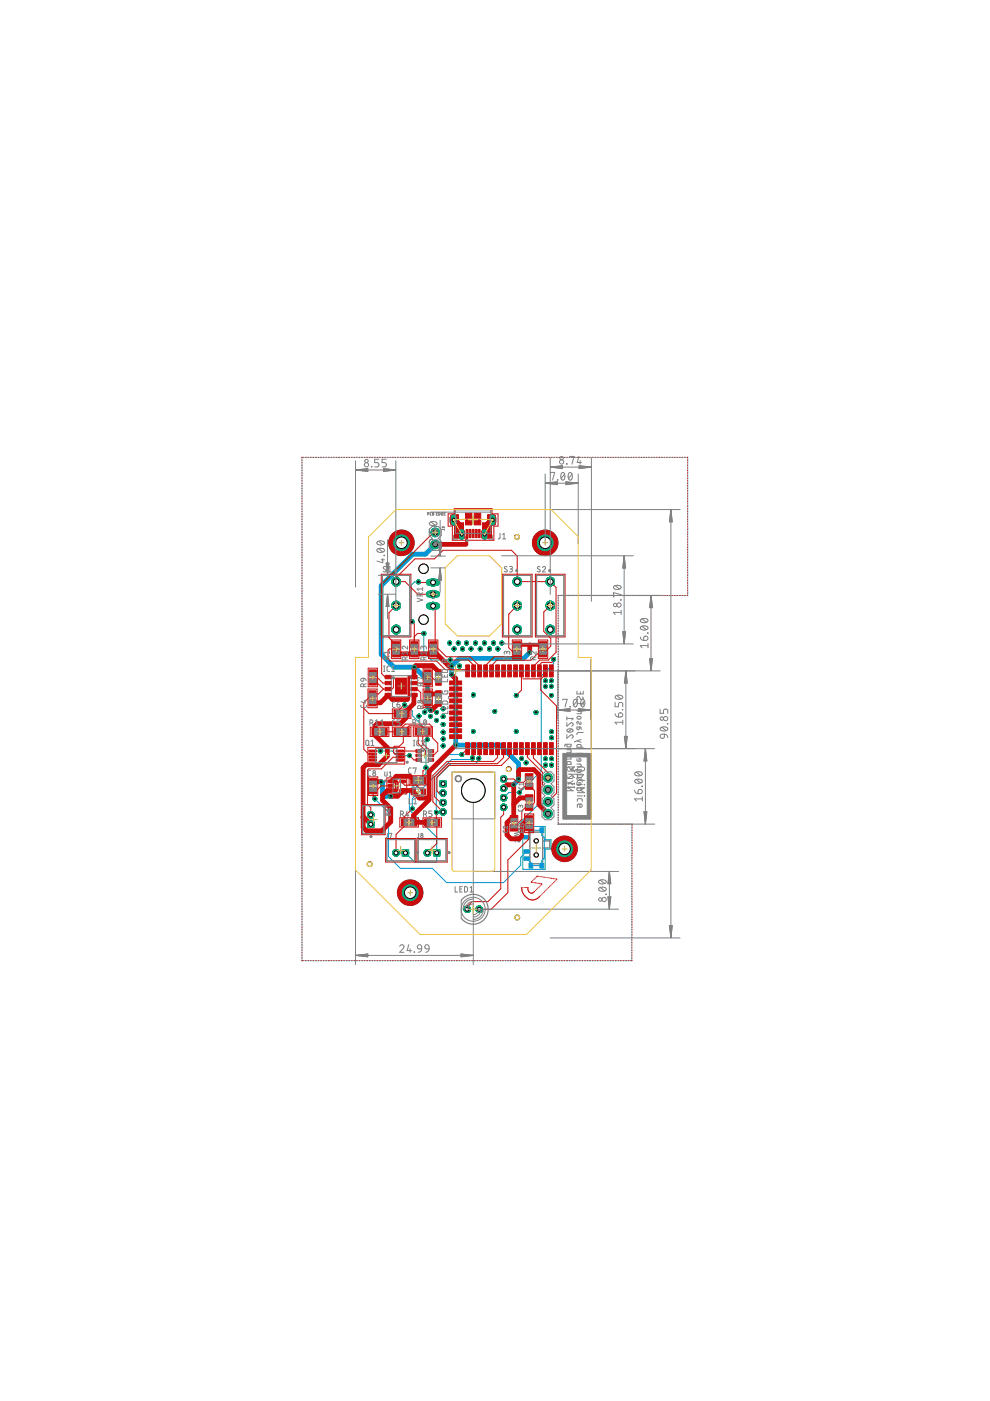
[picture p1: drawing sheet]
<svg xmlns="http://www.w3.org/2000/svg" width="210mm" height="297mm" viewBox="0 0 210 297" stroke-linecap="round" stroke-linejoin="round" font-family="sans-serif">
<path d="M112.7 179.8h2M113.7 178.8v2" fill="none" stroke="#afd134" stroke-width=".21"/>
<g fill="none" stroke="#808080" stroke-width=".21">
<path d="M120.2 158.9l.8 .1 .1 .2v.3h-.9M120.2 157.8l.1 .5h.8v-.5h-1.1l-.2 .1v.4M120.2 155.8v.7l.7-.6a.37 .37 0 0 1 .6 .1 .37 .37 0 0 1-.3 .5M120.2 153.2v.8l.7-.7a.37 .37 0 0 1 .6 .1 .37 .37 0 0 1-.3 .6M120.2 152v.7M120.2 152.3h1.3l-.3 .4M120.2 154.8a.74 .74 0 0 1 1.3 .2 .74 .74 0 0 1-1.3-.2zM121.2 154.6l-.7 .6M122.3 150.7h.8l.1 .2v.4h-.9M122.3 146.5v.6h1.4v-.6M122.3 157.1l.9 .3M122.3 149.2h1.4"/>
<path d="M122.4 152l.6-.1 .1 .5h-.6l-.2-.2zM122.8 154.1l-.1 .6-.4-.1v-.5h.7l.2 .2v.4M123.1 146.7v.4M123.1 153.1l.1 .3-.2 .2-.4-.6h-.2v.6M123.2 159.7l-.1 .6-.7-.1-.1-.5h1.4M123.2 158.4l-.1-.5h-.7l-.1 .5h1.4M123.2 156.8l-1.3 .4v.2M123.5 147.7l.2 .4-.3 .3-.5-.6a.36 .36 0 0 0-.6 .1 .36 .36 0 0 0 .2 .5M123.7 155.3h-1.2l-.2 .4M123.7 148.8v.7M109.1 175.7h1.2l-.3 .3M109.1 175.3v.7"/>
<path d="M110.2 177.9l.1 .5-.3 .1-.4-.5a.32 .32 0 0 0-.5 .1 .32 .32 0 0 0 .2 .4M110.3 176.4l-1.2 .3 .8 .3-.8 .2 1.2 .3M112.4 176.4h2.7v6.7h-2.7zM115.1 178.3h1.5v1.5h-1.5M119.8 162.1h1.3v-.5l-.8-.1-.1 .6M120.2 164.5v.4l.3 .2 .9-.1 .1-.5M120.2 166h.7M120.2 160.1h.9M120.9 166l.6 .4M120.9 160.5h.2v.4h-.9M121.4 162.7l.1 .4-.3 .2-.5-.5a.35 .35 0 0 0-.5 0 .35 .35 0 0 0 .2 .5M121.4 160l.1 .1z"/>
<path d="M121.5 166.9h-1.3l1.3 .8h-1.3M121.5 165.5l-.6 .5M122.3 165.9l.1 .6h.5a.31 .31 0 0 0 .3-.4 .31 .31 0 0 0-.4-.2v.6M122.3 163.2l.1 .5h.8v-.5h-1.1l-.2 .1v.4M122.3 162h.8l.1 .2v.4h-.9M122.3 160.8l.1 .6h.5a.3 .3 0 0 0 .3-.4 .3 .3 0 0 0-.4-.2v.6M122.3 164.3h.9M123.1 164.9l.1 .3-.2 .2-.4-.6h-.2v.6M123.2 167.1l-.1 .5h-.7l-.1-.5h1.4M123.6 164.3h.1"/>
</g>
<path d="M110.5 177.4h.3v.3h-.3z" fill-rule="evenodd" fill="#808080" stroke="#808080" stroke-width=".21"/>
<g fill="none" stroke="#0696d7" stroke-width=".21">
<path d="M64 97.3v.1M64 97.7h.1M64 98v.1M64 98.4h.1M64 98.7v.1M64 99.1h.1M64 99.4v.1M64 99.8h.1M64.1 97h-.1M64.4 97h.1M64.7 97h.1M65.1 97h.1"/>
<path d="M65.4 97h.1M65.8 97h.1M66.1 97h.1M66.5 97h.1M66.8 97h.1M67.2 97h.1M67.5 97h.1M67.9 97h.1M68.2 97h.1M68.6 97h.1M68.9 97h.1M69.3 97h.1"/>
<path d="M69.6 97h.1M70 97h.1M70.3 97h.1M70.6 97h.1M71 97h.1M71.3 97h.1M71.7 97h.1M72 97h.1M72.4 97h.1M72.7 97h.1M73.1 97h.1M73.4 97h.1"/>
<path d="M73.8 97h.1M74.1 97h.1M74.5 97h.1M74.8 97h.1M75.2 97h.1M75.5 97h.1M75.9 97h.1M76.2 97h.1M76.6 97h.1M76.9 97h.1M77.3 97h.1M77.6 97h.1"/>
<path d="M78 97h.1M78.3 97h.1M78.6 97h.1M79 97h.1M79.3 97h.1M79.7 97h.1M80 97h.1M80.4 97h.1M80.7 97h.1M81.1 97h.1M81.4 97h.1M81.8 97h.1"/>
<path d="M82.1 97h.1M82.5 97h.1M82.8 97h.1M83.2 97h.1M83.5 97h.1M83.9 97h.1M84.2 97h.1M84.6 97h.1M84.9 97h.1M85.3 97h.1M85.6 97h.1M86 97h.1"/>
<path d="M86.3 97h.1M86.6 97h.1M87 97h.1M87.3 97h.1M87.7 97h.1M88 97h.1M88.4 97h.1M88.7 97h.1M89.1 97h.1M89.4 97h.1M89.8 97h.1M90.1 97h.1"/>
<path d="M90.5 97h.1M90.8 97h.1M91.2 97h.1M91.5 97h.1M91.9 97h.1M92.2 97h.1M92.6 97h.1M92.9 97h.1M93.3 97h.1M93.6 97h.1M94 97h.1M94.3 97h.1"/>
<path d="M94.7 97h.1M95 97h.1M95.3 97h.1M95.7 97h.1M96 97h.1M96.4 97h.1M96.7 97h.1M97.1 97h.1M97.4 97h.1M97.8 97h.1M98.1 97h.1M98.5 97h.1"/>
<path d="M98.8 97h.1M99.2 97h.1M99.5 97h.1M99.9 97h.1M100.2 97h.1M100.6 97h.1M100.9 97h.1M101.3 97h.1M101.6 97h.1M102 97h.1M102.3 97h.1M102.7 97h.1"/>
<path d="M103 97h.1M103.3 97h.1M103.7 97h.1M104 97h.1M104.4 97h.1M104.7 97h.1M105.1 97h.1M105.4 97h.1M105.8 97h.1M106.1 97h.1M106.5 97h.1M106.8 97h.1"/>
<path d="M107.2 97h.1M107.5 97h.1M107.9 97h.1M108.2 97h.1M108.6 97h.1M108.9 97h.1M109.3 97h.1M109.6 97h.1M110 97h.1M110.3 97h.1M110.7 97h.1M111 97h.1"/>
<path d="M111.3 97h.1M111.7 97h.1M112 97h.1M112.4 97h.1M112.7 97h.1M113.1 97h.1M113.4 97h.1M113.8 97h.1M114.1 97h.1M114.5 97h.1M114.8 97h.1M115.2 97h.1"/>
<path d="M115.5 97h.1M115.9 97h.1M116.2 97h.1M116.6 97h.1M116.9 97h.1M117.3 97h.1M117.6 97h.1M118 97h.1M118.3 97h.1M118.7 97h.1M119 97h.1M119.4 97h.1"/>
<path d="M119.7 97h.1M120 97h.1M120.4 97h.1M120.7 97h.1M121.1 97h.1M121.4 97h.1M121.8 97h.1M122.1 97h.1M122.5 97h.1M122.8 97h.1M123.2 97h.1M123.5 97h.1"/>
<path d="M123.9 97h.1M124.2 97h.1M124.6 97h.1M124.9 97h.1M125.3 97h.1M125.6 97h.1M126 97h.1M126.3 97h.1M126.7 97h.1M127 97h.1M127.4 97h.1M127.7 97h.1"/>
<path d="M128 97h.1M128.4 97h.1M128.7 97h.1M129.1 97h.1M129.4 97h.1M129.8 97h.1M130.1 97h.1M130.5 97h.1M130.8 97h.1M131.2 97h.1M131.5 97h.1M131.9 97h.1"/>
<path d="M132.2 97h.1M132.6 97h.1M132.9 97h.1M133.3 97h.1M133.6 97h.1M134 97h.1M134.3 97h.1M134.7 97h.1M135 97h.1M135.4 97h.1M135.7 97h.1M136 97h.1"/>
<path d="M136.4 97h.1M136.7 97h.1M137.1 97h.1M137.4 97h.1M137.8 97h.1M138.1 97h.1M138.5 97h.1M138.8 97h.1M139.2 97h.1M139.5 97h.1M139.9 97h.1M140.2 97h.1"/>
<path d="M140.6 97h.1M140.9 97h.1M141.3 97h.1M141.6 97h.1M142 97h.1M142.3 97h.1M142.7 97h.1M143 97h.1M143.4 97h.1M143.7 97h.1M144.1 97h.1M144.4 97h.1"/>
<path d="M144.7 97h.1M145.1 97h.1M145.4 97h.1M145.8 97h.1M145.8 97.3v.1M145.8 97.7h.1M145.8 98v.1M145.8 98.4h.1M145.8 98.7v.1M145.8 99.1h.1M145.8 99.4v.1M145.8 99.8h.1"/>
<path d="M64 100.1v.1M64 100.5h.1M64 100.8v.1M64 101.2h.1M64 101.5v.1M64 101.9h.1M64 102.2v.1M64 102.6h.1M64 102.9v.1M64 103.3h.1M64 103.6v.1M64 103.9v.1"/>
<path d="M64 104.3h.1M64 104.6v.1M64 105h.1M64 105.3v.1M64 105.7h.1M64 106v.1M64 106.4h.1M64 106.7v.1M64 107.1h.1M64 107.4v.1M64 107.8h.1M64 108.1v.1"/>
<path d="M64 108.5h.1M64 108.8v.1M64 109.2h.1M64 109.5v.1M64 109.9h.1M64 110.2h.1M64 110.6h.1M64 110.9h.1M64 111.3h.1M64 111.6h.1M64 111.9v.1M64 112.3h.1"/>
<path d="M64 112.6v.1M64 113h.1M64 113.3v.1M64 113.7h.1M64 114v.1M64 114.4h.1M64 114.7v.1M64 115.1h.1M64 115.4v.1M64 115.8h.1M64 116.1h.1M64 116.5h.1"/>
<path d="M64 116.8h.1M64 117.2h.1M64 117.5h.1M64 117.9h.1M64 118.2h.1M64 118.5v.1M64 118.9h.1M64 119.2v.1M64 119.6h.1M64 119.9v.1M145.8 100.1v.1M145.8 100.5h.1"/>
<path d="M145.8 100.8v.1M145.8 101.2h.1M145.8 101.5v.1M145.8 101.9h.1M145.8 102.2v.1M145.8 102.6h.1M145.8 102.9v.1M145.8 103.3h.1M145.8 103.6v.1M145.8 104h.1M145.8 104.3v.1M145.8 104.6v.1"/>
<path d="M145.8 105v.1M145.8 105.3v.1M145.8 105.7h.1M145.8 106v.1M145.8 106.4h.1M145.8 106.7v.1M145.8 107.1h.1M145.8 107.4v.1M145.8 107.8h.1M145.8 108.1v.1M145.8 108.5h.1M145.8 108.8v.1"/>
<path d="M145.8 109.2h.1M145.8 109.5v.1M145.8 109.9h.1M145.8 110.2v.1M145.8 110.6h.1M145.8 110.9v.1M145.8 111.3h.1M145.8 111.6v.1M145.8 112h.1M145.8 112.3v.1M145.8 112.7h.1M145.8 113v.1"/>
<path d="M145.8 113.4h.1M145.8 113.7h.1M145.8 114.1h.1M145.8 114.4h.1M145.8 114.7v.1M145.8 115.1h.1M145.8 115.4v.1M145.8 115.8h.1M145.8 116.1v.1M145.8 116.5h.1M145.8 116.8v.1M145.8 117.2h.1"/>
<path d="M145.8 117.5v.1M145.8 117.9h.1M145.8 118.2v.1M145.8 118.6h.1M145.8 118.9v.1M145.8 119.3h.1M145.8 119.6v.1M145.8 120h.1M64 120.3h.1M64 120.6v.1M64 121h.1M64 121.3v.1"/>
<path d="M64 121.7h.1M64 122v.1M64 122.4h.1M64 122.7h.1M64 123.1h.1M64 123.4h.1M64 123.8h.1M64 124.1h.1M64 124.4v.1M64 124.8h.1M64 125.1v.1M64 125.5h.1"/>
<path d="M64 125.8v.1M64 126.2h.1M64 126.5v.1M64 126.9h.1M64 127.2v.1M64 127.6h.1M64 127.9v.1M64 128.3h.1M64 128.6v.1M64 129h.1M64 129.3h.1M64 129.7h.1"/>
<path d="M64 130h.1M64 130.3v.1M64 130.7h.1M64 131v.1M64 131.4h.1M64 131.7v.1M64 132.1h.1M64 132.4v.1M64 132.8h.1M64 133.1v.1M64 133.5h.1M64 133.8v.1"/>
<path d="M64 134.2h.1M64 134.5v.1M64 134.9h.1M64 135.2v.1M64 135.6h.1M64 135.9v.1M64 136.3h.1M64 136.6v.1M64 136.9v.1M64 137.3v.1M64 137.6v.1M64 138h.1"/>
<path d="M64 138.3v.1M64 138.7h.1M64 139v.1M64 139.4h.1M64 139.7v.1M88.7 123.4h-.8l-.7 .7v7.5l.2 .2M89.9 134.3v4l1.6 1.6h4M117.4 139.8v.9l-2.7 2.6v20.2l-4.6 4.5M118.3 126.3h.1M118.3 126.6v.1M118.3 127h.1M118.3 127.3v.1"/>
<path d="M118.3 127.7h.1M118.3 128v.1M118.3 128.4h.1M118.3 128.7v.1M118.3 129.1h.1M118.3 129.4v.1M118.3 129.8h.1M118.3 130.1v.1M118.3 130.5h.1M118.3 130.8v.1M118.3 131.2h.1M118.3 131.5v.1"/>
<path d="M118.3 131.9h.1M118.3 132.2h.1M118.3 132.5v.1M118.3 132.9h.1M118.3 133.2v.1M118.3 133.6h.1M118.3 133.9v.1M118.3 134.3h.1M118.3 134.6v.1M118.3 135h.1M118.3 135.3v.1M118.3 135.7h.1"/>
<path d="M118.3 136v.1M118.3 136.4h.1M118.3 136.7v.1M118.3 137.1h.1M118.3 137.4v.1M118.3 137.8h.1M118.3 138.1v.1M118.3 138.5h.1M118.3 138.8v.1M118.3 139.2h.1M118.3 139.5v.1M118.3 139.9h.1"/>
<path d="M118.7 126.3h.1M119 126.3h.1M119.4 126.3h.1M119.7 126.3h.1M120.1 126.3h.1M120.4 126.3h.1M120.8 126.3h.1M121.1 126.3h.1M121.5 126.3h.1M121.8 126.3h.1M122.2 126.3h.1M122.5 126.3h.1"/>
<path d="M122.9 126.3h.1M123.2 126.3h.1M123.5 126.3h.1M123.9 126.3h.1M124.2 126.3h.1M124.6 126.3h.1M124.9 126.3h.1M125.3 126.3h.1M125.6 126.3h.1M126 126.3h.1M126.3 126.3h.1M126.7 126.3h.1"/>
<path d="M127 126.3h.1M127.4 126.3h.1M127.7 126.3h.1M128.1 126.3h.1M128.4 126.3h.1M128.8 126.3h.1M129.1 126.3h.1M129.5 126.3h.1M129.8 126.3h.1M130.2 126.3h.1M130.5 126.3h.1M130.9 126.3h.1"/>
<path d="M131.2 126.3h.1M131.6 126.3h.1M131.9 126.3h.1M132.2 126.3h.1M132.6 126.3h.1M132.9 126.3h.1M133.3 126.3h.1M133.6 126.3h.1M134 126.3h.1M134.3 126.3h.1M134.7 126.3h.1M135 126.3h.1"/>
<path d="M135.4 126.3h.1M135.7 126.3h.1M136.1 126.3h.1M136.4 126.3h.1M136.8 126.3h.1M137.1 126.3h.1M137.5 126.3h.1M137.8 126.3h.1M138.2 126.3h.1M138.5 126.3h.1M138.9 126.3h.1M139.2 126.3h.1"/>
<path d="M139.5 126.3h.1M139.9 126.3h.1M140.2 126.3h.1M140.6 126.3h.1M140.9 126.3h.1M141.3 126.3h.1M141.6 126.3h.1M142 126.3h.1M142.3 126.3h.1M142.7 126.3h.1M143 126.3h.1M143.4 126.3h.1"/>
<path d="M143.7 126.3h.1M144.1 126.3h.1M144.4 126.3h.1M144.7 126.3h.1M145.1 126.3h.1M145.4 126.3h.1M145.8 120.3v.1M145.8 120.7h.1M145.8 121v.1M145.8 121.4h.1M145.8 121.7v.1M145.8 122.1h.1"/>
<path d="M145.8 122.4h.1M145.8 122.8h.1M145.8 123.1h.1M145.8 123.5h.1M145.8 123.8h.1M145.8 124.2h.1M145.8 124.5h.1M145.8 124.9h.1M145.8 125.2h.1M145.8 125.5v.1M145.8 125.9h.1M145.8 126.2v.1"/>
<path d="M64 140.1h.1M64 140.4v.1M64 140.8h.1M64 141.1v.1M64 141.5h.1M64 141.8v.1M64 142.2h.1M64 142.5v.1M64 142.9h.1M64 143.2v.1M64 143.6h.1M64 143.9v.1"/>
<path d="M64 144.3h.1M64 144.6v.1M64 144.9v.1M64 145.3h.1M64 145.6v.1M64 146h.1M64 146.3v.1M64 146.7h.1M64 147v.1M64 147.4h.1M64 147.7v.1M64 148.1h.1"/>
<path d="M64 148.4v.1M64 148.8h.1M64 149.1v.1M64 149.5h.1M64 149.8v.1M64 150.2h.1M64 150.5v.1M64 150.9h.1M64 151.2h.1M64 151.6h.1M64 151.9h.1M64 152.3h.1"/>
<path d="M64 152.6h.1M64 153h.1M64 153.3h.1M64 153.6v.1M64 154h.1M64 154.3v.1M64 154.7h.1M64 155v.1M64 155.4h.1M64 155.7v.1M64 156.1h.1M64 156.4v.1"/>
<path d="M64 156.8h.1M64 157.1v.1M64 157.5h.1M64 157.8h.1M64 158.2h.1M64 158.5h.1M64 158.9h.1M64 159.2h.1M64 159.5v.1M64 159.9h.1M80.7 159.2h2.5l1 1h2.7M85.8 149.5h.4l1.2 1.2v1l3.2 3.2v1.9l-.3 .3v6.9l-4.3 4.4"/>
<path d="M97.9 160h-2.8l-8.3 8.3v3.4l5.8 5.8v5.3h-4.7l-1.9-2M118.3 140.2v.1M118.3 140.6h.1M118.3 140.9h.1M118.3 141.3h.1M118.3 141.6h.1M118.3 141.9v.1M118.3 142.3h.1M118.3 142.6v.1M118.3 143h.1M118.3 143.3v.1M118.3 143.7h.1"/>
<path d="M118.3 144v.1M118.3 144.4h.1M118.3 144.7v.1M118.3 145.1h.1M118.3 145.4v.1M118.3 145.8h.1M118.3 146.1v.1M118.3 146.5h.1M118.3 146.8v.1M118.3 147.2h.1M118.3 147.5v.1M118.3 147.9h.1"/>
<path d="M118.3 148.2v.1M118.3 148.6h.1M118.3 148.9h.1M118.3 149.3h.1M118.3 149.6h.1M118.3 150h.1M118.3 150.3h.1M118.3 150.7h.1M118.3 151h.1M118.3 151.4h.1M118.3 151.7h.1M118.3 152v.1"/>
<path d="M118.3 152.4h.1M118.3 152.7v.1M118.3 153.1h.1M118.3 153.4v.1M118.3 153.8h.1M118.3 154.1v.1M118.3 154.5h.1M118.3 154.8v.1M118.3 155.2h.1M118.3 155.5v.1M118.3 155.9h.1M118.3 156.2v.1"/>
<path d="M118.3 156.6h.1M118.3 156.9v.1M118.3 157.3h.1M118.3 157.6v.1M118.3 158h.1M118.3 158.3v.1M118.3 158.7h.1M118.3 159h.1M118.3 159.4h.1M118.3 159.7h.1M64 160.2v.1M64 160.6h.1"/>
<path d="M64 160.9v.1M64 161.3h.1M64 161.6v.1M64 162h.1M64 162.3v.1M64 162.7h.1M64 163v.1M64 163.4h.1M64 163.7h.1M64 164.1h.1M64 164.4h.1M64 164.8h.1"/>
<path d="M64 165.1h.1M64 165.4v.1M64 165.8h.1M64 166.1v.1M64 166.5h.1M64 166.8v.1M64 167.2h.1M64 167.5v.1M64 167.9h.1M64 168.2v.1M64 168.6h.1M64 168.9v.1"/>
<path d="M64 169.3h.1M64 169.6v.1M64 170h.1M64 170.3h.1M64 170.7h.1M64 171h.1M64 171.4h.1M64 171.7h.1M64 172v.1M64 172.4h.1M64 172.7v.1M64 173.1h.1"/>
<path d="M64 173.4v.1M64 173.8h.1M64 174.1v.1M64 174.5h.1M64 174.8v.1M64 175.2h.1M64 175.5v.1M64 175.9h.1M64 176.2v.1M64 176.6h.1M64 176.9v.1M64 177.3h.1"/>
<path d="M64 177.6v.1M64 177.9v.1M64 178.3v.1M64 178.6v.1M64 179h.1M64 179.3v.1M64 179.7h.1M79.5 169.4l2.9 2.9v9.3l2.5 2.5h6.8l3 3h12.1l3.6-3.6v-1.7l1.3-1.3M90.3 162.8h.1M92.5 172.2h.1M100.2 160.7l-.1 .3h-4.4l-8.3 8.3v2.2M101.5 160.8v.4l-.7 .7h-5.2l-3.1 3.1v7.2"/>
<path d="M106.8 169.2h.1M110.2 168h-2.3l-1.1 1.2M110.9 175.2h4.7v2.8h1.2v2h-1.2v4.3h-4.7zM111.4 173.3l1.2 1.1v1.6h2.3v1.1l.5 .6v4.2l-.5 .6v1h-2.3v-.6l-.9-.9M111.4 173.3l-2.3 2.3M116.1 170l-.5 .4h-1.3l-2.9 2.9M118.3 160.1h.1M118.3 160.4h.1M118.3 160.8h.1M118.3 161.1h.1M118.3 161.5h.1M118.3 161.8h.1"/>
<path d="M118.3 162.1v.1M118.3 162.5h.1M118.3 162.8v.1M118.3 163.2h.1M118.3 163.5v.1M118.3 163.9h.1M118.3 164.2v.1M118.3 164.6h.1M118.3 164.9v.1M118.3 165.3h.1M118.3 165.6v.1M118.3 166h.1"/>
<path d="M118.3 166.3v.1M118.3 166.7h.1M118.3 167v.1M118.3 167.4h.1M118.3 167.7v.1M118.3 168.1h.1M118.3 168.4v.1M118.3 168.8h.1M118.3 169.1h.1M118.3 169.5h.1M118.3 169.8h.1M118.3 170.2h.1"/>
<path d="M118.3 170.5h.1M118.3 170.9h.1M118.3 171.2h.1M118.3 171.6h.1M118.3 171.9h.1M118.3 172.2v.1M118.3 172.6h.1M118.3 172.9v.1M118.3 173.3h.1M118.3 173.6v.1M118.3 174h.1M118.3 174.3v.1"/>
<path d="M118.3 174.7h.1M118.7 174.7h.1M119.1 174.7h.1M119.4 174.7h.1M119.8 174.7h.1M120.1 174.7h.1M120.5 174.7h.1M120.8 174.7h.1M121.2 174.7h.1M121.5 174.7h.1M121.9 174.7h.1M122.2 174.7h.1"/>
<path d="M122.6 174.7h.1M122.9 174.7h.1M123.3 174.7h.1M123.7 174.7h.1M124 174.7h.1M124.4 174.7h.1M124.7 174.7h.1M125.1 174.7h.1M125.4 174.7h.1M125.8 174.7h.1M126.1 174.7h.1M126.5 174.7h.1"/>
<path d="M126.8 174.7h.1M127.2 174.7h.1M127.5 174.7h.1M127.9 174.7h.1M128.2 174.7h.1M128.6 174.7h.1M128.9 174.7h.1M129.3 174.7h.1M129.6 174.7h.1M130 174.7h.1M130.4 174.7h.1M130.7 174.7h.1"/>
<path d="M131.1 174.7h.1M131.4 174.7h.1M131.8 174.7h.1M132.1 174.7h.1M132.5 174.7h.1M132.8 174.7h.1M133.2 174.7h.1M133.5 174.7h.1M133.9 174.7v.1M133.9 175.1h.1M133.9 175.4v.1M133.9 175.8h.1"/>
<path d="M133.9 176.1v.1M133.9 176.5h.1M133.9 176.8v.1M133.9 177.2h.1M133.9 177.5h.1M133.9 177.9h.1M133.9 178.2h.1M133.9 178.6h.1M133.9 178.9h.1M133.9 179.3h.1M133.9 179.6h.1M133.9 180h.1"/>
<path d="M64 180v.1M64 180.4h.1M64 180.7v.1M64 181.1h.1M64 181.4v.1M64 181.8h.1M64 182.1v.1M64 182.5h.1M64 182.8v.1M64 183.2h.1M64 183.5v.1M64 183.9h.1"/>
<path d="M64 184.2v.1M64 184.6h.1M64 184.9v.1M64 185.3h.1M64 185.6v.1M64 185.9v.1M64 186.3h.1M64 186.6v.1M64 187h.1M64 187.3v.1M64 187.7h.1M64 188v.1"/>
<path d="M64 188.4h.1M64 188.7v.1M64 189.1h.1M64 189.4v.1M64 189.8h.1M64 190.1v.1M64 190.5h.1M64 190.8v.1M64 191.2h.1M64 191.5v.1M64 191.9h.1M64 192.2h.1"/>
<path d="M64 192.6h.1M64 192.9h.1M64 193.3h.1M64 193.6h.1M64 194h.1M64 194.3h.1M64 194.6v.1M64 195h.1M64 195.3v.1M64 195.7h.1M64 196v.1M64 196.4h.1"/>
<path d="M64 196.7v.1M64 197.1h.1M64 197.4v.1M64 197.8h.1M64 198.1v.1M64 198.5h.1M64 198.8h.1M64 199.2h.1M64 199.5h.1M64 199.9h.1M133.9 180.3h.1M133.9 180.7h.1"/>
<path d="M133.9 181h.1M133.9 181.4h.1M133.9 181.7h.1M133.9 182.1h.1M133.9 182.4h.1M133.9 182.8h.1M133.9 183.1h.1M133.9 183.4v.1M133.9 183.8h.1M133.9 184.1v.1M133.9 184.5h.1M133.9 184.8v.1"/>
<path d="M133.9 185.2h.1M133.9 185.5v.1M133.9 185.9h.1M133.9 186.2v.1M133.9 186.6h.1M133.9 186.9v.1M133.9 187.3h.1M133.9 187.6v.1M133.9 188h.1M133.9 188.3v.1M133.9 188.7h.1M133.9 189v.1"/>
<path d="M133.9 189.4h.1M133.9 189.7v.1M133.9 190.1h.1M133.9 190.4v.1M133.9 190.8h.1M133.9 191.1v.1M133.9 191.5h.1M133.9 191.8v.1M133.9 192.2h.1M133.9 192.5v.1M133.9 192.8v.1M133.9 193.2v.1"/>
<path d="M133.9 193.5v.1M133.9 193.9v.1M133.9 194.2v.1M133.9 194.6h.1M133.9 194.9v.1M133.9 195.3h.1M133.9 195.6v.1M133.9 196h.1M133.9 196.3v.1M133.9 196.7h.1M133.9 197v.1M133.9 197.4h.1"/>
<path d="M133.9 197.7v.1M133.9 198.1h.1M133.9 198.4v.1M133.9 198.8h.1M133.9 199.1v.1M133.9 199.5h.1M133.9 199.8v.1M64 203.7h.1M64 200.2h.1M64 200.5v.1M64 200.9h.1M64 201.2v.1"/>
<path d="M64 201.6h.1M64 201.9v.1M64 202.3h.1M64 202.6v.1M64 203h.1M64 203.3v.1M64.4 203.7h.1M64.7 203.7h.1M65.1 203.7h.1M65.4 203.7h.1M65.8 203.7h.1M66.1 203.7h.1"/>
<path d="M66.5 203.7h.1M66.8 203.7h.1M67.2 203.7h.1M67.5 203.7h.1M67.9 203.7h.1M68.2 203.7h.1M68.6 203.7h.1M68.9 203.7h.1M69.2 203.7h.1M69.6 203.7h.1M69.9 203.7h.1M70.3 203.7h.1"/>
<path d="M70.6 203.7h.1M71 203.7h.1M71.3 203.7h.1M71.7 203.7h.1M72 203.7h.1M72.4 203.7h.1M72.7 203.7h.1M73.1 203.7h.1M73.4 203.7h.1M73.8 203.7h.1M74.1 203.7h.1M74.5 203.7h.1"/>
<path d="M74.8 203.7h.1M75.2 203.7h.1M75.5 203.7h.1M75.8 203.7h.1M76.2 203.7h.1M76.5 203.7h.1M76.9 203.7h.1M77.2 203.7h.1M77.6 203.7h.1M77.9 203.7h.1M78.3 203.7h.1M78.6 203.7h.1"/>
<path d="M79 203.7h.1M79.3 203.7h.1M79.7 203.7h.1M80 203.7h.1M80.4 203.7h.1M80.7 203.7h.1M81.1 203.7h.1M81.4 203.7h.1M81.8 203.7h.1M82.1 203.7h.1M82.4 203.7h.1M82.8 203.7h.1"/>
<path d="M83.1 203.7h.1M83.5 203.7h.1M83.8 203.7h.1M84.2 203.7h.1M84.5 203.7h.1M84.9 203.7h.1M85.2 203.7h.1M85.6 203.7h.1M85.9 203.7h.1M86.3 203.7h.1M86.6 203.7h.1M87 203.7h.1"/>
<path d="M87.3 203.7h.1M87.7 203.7h.1M88 203.7h.1M88.4 203.7h.1M88.7 203.7h.1M89 203.7h.1M89.4 203.7h.1M89.7 203.7h.1M90.1 203.7h.1M90.4 203.7h.1M90.8 203.7h.1M91.1 203.7h.1"/>
<path d="M91.5 203.7h.1M91.8 203.7h.1M92.2 203.7h.1M92.5 203.7h.1M92.9 203.7h.1M93.2 203.7h.1M93.6 203.7h.1M93.9 203.7h.1M94.3 203.7h.1M94.6 203.7h.1M95 203.7h.1M95.3 203.7h.1"/>
<path d="M95.7 203.7h.1M96 203.7h.1M96.4 203.7h.1M96.7 203.7h.1M97 203.7h.1M97.4 203.7h.1M97.7 203.7h.1M98.1 203.7h.1M98.4 203.7h.1M98.8 203.7h.1M99.1 203.7h.1M99.5 203.7h.1"/>
<path d="M99.8 203.7h.1M100.2 203.7h.1M100.5 203.7h.1M100.9 203.7h.1M101.2 203.7h.1M101.6 203.7h.1M101.9 203.7h.1M102.3 203.7h.1M102.6 203.7h.1M103 203.7h.1M103.3 203.7h.1M103.7 203.7h.1"/>
<path d="M104 203.7h.1M104.4 203.7h.1M104.7 203.7h.1M105.1 203.7h.1M105.4 203.7h.1M105.7 203.7h.1M106.1 203.7h.1M106.4 203.7h.1M106.8 203.7h.1M107.1 203.7h.1M107.5 203.7h.1M107.8 203.7h.1"/>
<path d="M108.2 203.7h.1M108.5 203.7h.1M108.9 203.7h.1M109.2 203.7h.1M109.6 203.7h.1M109.9 203.7h.1M110.3 203.7h.1M110.6 203.7h.1M111 203.7h.1M111.3 203.7h.1M111.7 203.7h.1M112 203.7h.1"/>
<path d="M112.4 203.7h.1M112.7 203.7h.1M113.1 203.7h.1M113.4 203.7h.1M113.7 203.7h.1M114.1 203.7h.1M114.4 203.7h.1M114.8 203.7h.1M115.1 203.7h.1M115.5 203.7h.1M115.8 203.7h.1M116.2 203.7h.1"/>
<path d="M116.5 203.7h.1M116.9 203.7h.1M117.2 203.7h.1M117.6 203.7h.1M117.9 203.7h.1M118.3 203.7h.1M118.6 203.7h.1M119 203.7h.1M119.3 203.7h.1M119.7 203.7h.1M120 203.7h.1M120.3 203.7h.1"/>
<path d="M120.7 203.7h.1M121 203.7h.1M121.4 203.7h.1M121.7 203.7h.1M122.1 203.7h.1M122.4 203.7h.1M122.8 203.7h.1M123.1 203.7h.1M123.5 203.7h.1M123.8 203.7h.1M124.2 203.7h.1M124.5 203.7h.1"/>
<path d="M124.9 203.7h.1M125.2 203.7h.1M125.6 203.7h.1M125.9 203.7h.1M126.3 203.7h.1M126.6 203.7h.1M126.9 203.7h.1M127.3 203.7h.1M127.6 203.7h.1M128 203.7h.1M128.3 203.7h.1M128.7 203.7h.1"/>
<path d="M129 203.7h.1M129.4 203.7h.1M129.7 203.7h.1M130.1 203.7h.1M130.4 203.7h.1M130.8 203.7h.1M131.1 203.7h.1M131.5 203.7h.1M131.8 203.7h.1M132.2 203.7h.1M132.5 203.7h.1M132.9 203.7h.1"/>
<path d="M133.2 203.7h.1M133.5 203.7h.1M133.9 200.2h.1M133.9 200.5v.1M133.9 200.9h.1M133.9 201.2v.1M133.9 201.6h.1M133.9 201.9v.1M133.9 202.3h.1M133.9 202.6v.1M133.9 203h.1M133.9 203.3v.1"/>
<path d="M133.9 203.7h.1"/>
</g>
<g fill="#0696d7" stroke="#0696d7" stroke-width=".21">
<path d="M83.2 113.2a2.69 2.69 0 0 1 4.2 .5 2.69 2.69 0 0 1-1.6 4 2.69 2.69 0 0 1-3.4-2.6h.8a1.89 1.89 0 0 1 2.7-1.8 1.89 1.89 0 0 1 .4 3.2 1.89 1.89 0 0 1-3-1.1l-.1-.3h-.8a2.63 2.63 0 0 1 .8-1.9z" fill-rule="evenodd"/>
<path d="M113.6 113.2a2.7 2.7 0 0 1 4.3 .5 2.7 2.7 0 0 1-1.6 4 2.7 2.7 0 0 1-3.4-2.6h.8a1.88 1.88 0 0 1 2.8-1.6 1.88 1.88 0 0 1 .2 3.2 1.88 1.88 0 0 1-3-1.3v-.3h-.8a2.63 2.63 0 0 1 .7-1.9z" fill-rule="evenodd"/>
<path d="M85 187.4a2.7 2.7 0 0 1 4.3 .5 2.7 2.7 0 0 1-1.6 4 2.7 2.7 0 0 1-3.4-2.6h.8a1.88 1.88 0 0 1 2.8-1.6 1.88 1.88 0 0 1 .2 3.2 1.88 1.88 0 0 1-3-1.3v-.3h-.8a2.78 2.78 0 0 1 .7-1.9z" fill-rule="evenodd"/>
<path d="M117.8 178.1a2.69 2.69 0 0 1 4.2 .5 2.69 2.69 0 0 1-1.6 4 2.69 2.69 0 0 1-3.4-2.6h.8a1.89 1.89 0 0 1 2.7-1.8 1.89 1.89 0 0 1 .4 3.2 1.89 1.89 0 0 1-3-1.1l-.1-.3h-.8a2.63 2.63 0 0 1 .8-1.9z" fill-rule="evenodd"/>
</g>
<g fill="#0696d7" stroke="#0696d7" stroke-width=".21">
<path d="M111.1 177.2h1.1v.7h-1.1z"/>
<path d="M111.1 180.2h1.1v.7h-1.1z"/>
<path d="M111.1 181.7h1.1v.7h-1.1z"/>
<path d="M112.2 175.5h.8v1h-.8z"/>
<path d="M114.5 175.5h.8v1h-.8z"/>
<path d="M112.2 183h.8v1h-.8z"/>
<path d="M114.5 183h.8v1h-.8z"/>
</g>
<path d="M92.3 115.4l-2.1 2.1h-2.7l-6.7 6.7v14.5l2.7 2.8h4.4l2.8 2.8v5.6l.6 .7M112.3 138.3l-1.2 1.3h-13.7l-1.6 1.6v1.8l.8 .9v14.1h9.4l4 3.9v3.4l-1.1 1.1M80.8 165.8l.3 .3v2.2l.5 .5h1.3" fill="none" stroke="#0696d7" stroke-width="1"/>
<circle cx="92.3" cy="112.9" r=".93" fill="#0dab76" stroke="#0dab76" stroke-width=".21"/>
<circle cx="92.3" cy="112.9" r=".51" fill="#fff" stroke="#000" stroke-width=".21"/>
<circle cx="92.3" cy="115.4" r=".93" fill="#0dab76" stroke="#0dab76" stroke-width=".21"/>
<circle cx="92.3" cy="115.4" r=".51" fill="#fff" stroke="#000" stroke-width=".21"/>
<circle cx="116.2" cy="164.9" r=".93" fill="#0dab76" stroke="#0dab76" stroke-width=".21"/>
<circle cx="116.2" cy="164.9" r=".51" fill="#fff" stroke="#000" stroke-width=".21"/>
<circle cx="116.2" cy="167.4" r=".93" fill="#0dab76" stroke="#0dab76" stroke-width=".21"/>
<circle cx="116.2" cy="167.4" r=".51" fill="#fff" stroke="#000" stroke-width=".21"/>
<circle cx="116.2" cy="170" r=".93" fill="#0dab76" stroke="#0dab76" stroke-width=".21"/>
<circle cx="116.2" cy="170" r=".51" fill="#fff" stroke="#000" stroke-width=".21"/>
<circle cx="116.2" cy="172.5" r=".93" fill="#0dab76" stroke="#0dab76" stroke-width=".21"/>
<circle cx="116.2" cy="172.5" r=".51" fill="#fff" stroke="#000" stroke-width=".21"/>
<circle cx="101.6" cy="192.8" r=".71" fill="#0dab76" stroke="#0dab76" stroke-width=".21"/>
<circle cx="101.6" cy="192.8" r=".4" fill="#fff" stroke="#000" stroke-width=".21"/>
<circle cx="99.1" cy="192.8" r=".71" fill="#0dab76" stroke="#0dab76" stroke-width=".21"/>
<circle cx="99.1" cy="192.8" r=".4" fill="#fff" stroke="#000" stroke-width=".21"/>
<circle cx="84" cy="128.4" r=".9" fill="#0dab76" stroke="#0dab76" stroke-width=".21"/>
<circle cx="84" cy="128.4" r=".59" fill="#fff" stroke="#000" stroke-width=".21"/>
<circle cx="84" cy="123.3" r=".9" fill="#0dab76" stroke="#0dab76" stroke-width=".21"/>
<circle cx="84" cy="123.3" r=".59" fill="#fff" stroke="#000" stroke-width=".21"/>
<circle cx="84" cy="133.5" r=".9" fill="#0dab76" stroke="#0dab76" stroke-width=".21"/>
<circle cx="84" cy="133.5" r=".59" fill="#fff" stroke="#000" stroke-width=".21"/>
<circle cx="116.7" cy="128.4" r=".9" fill="#0dab76" stroke="#0dab76" stroke-width=".21"/>
<circle cx="116.7" cy="128.4" r=".59" fill="#fff" stroke="#000" stroke-width=".21"/>
<circle cx="116.7" cy="123.3" r=".9" fill="#0dab76" stroke="#0dab76" stroke-width=".21"/>
<circle cx="116.7" cy="123.3" r=".59" fill="#fff" stroke="#000" stroke-width=".21"/>
<circle cx="116.7" cy="133.5" r=".9" fill="#0dab76" stroke="#0dab76" stroke-width=".21"/>
<circle cx="116.7" cy="133.5" r=".59" fill="#fff" stroke="#000" stroke-width=".21"/>
<circle cx="109.7" cy="128.4" r=".9" fill="#0dab76" stroke="#0dab76" stroke-width=".21"/>
<circle cx="109.7" cy="128.4" r=".59" fill="#fff" stroke="#000" stroke-width=".21"/>
<circle cx="109.7" cy="123.3" r=".9" fill="#0dab76" stroke="#0dab76" stroke-width=".21"/>
<circle cx="109.7" cy="123.3" r=".59" fill="#fff" stroke="#000" stroke-width=".21"/>
<circle cx="109.7" cy="133.5" r=".9" fill="#0dab76" stroke="#0dab76" stroke-width=".21"/>
<circle cx="109.7" cy="133.5" r=".59" fill="#fff" stroke="#000" stroke-width=".21"/>
<circle cx="106.8" cy="167.2" r=".66" fill="#0dab76" stroke="#0dab76" stroke-width=".21"/>
<circle cx="106.8" cy="167.2" r=".4" fill="#fff" stroke="#000" stroke-width=".21"/>
<circle cx="106.8" cy="165.2" r=".66" fill="#0dab76" stroke="#0dab76" stroke-width=".21"/>
<circle cx="106.8" cy="165.2" r=".4" fill="#fff" stroke="#000" stroke-width=".21"/>
<path d="M93.3 165.5h1.3v1.3h-1.3z" fill="#0dab76" stroke="#0dab76" stroke-width=".21"/>
<circle cx="93.9" cy="166.2" r=".4" fill="#fff" stroke="#000" stroke-width=".21"/>
<circle cx="93.9" cy="168.1" r=".66" fill="#0dab76" stroke="#0dab76" stroke-width=".21"/>
<circle cx="93.9" cy="168.1" r=".4" fill="#fff" stroke="#000" stroke-width=".21"/>
<circle cx="93.9" cy="172.1" r=".66" fill="#0dab76" stroke="#0dab76" stroke-width=".21"/>
<circle cx="93.9" cy="172.1" r=".4" fill="#fff" stroke="#000" stroke-width=".21"/>
<circle cx="93.9" cy="170.2" r=".66" fill="#0dab76" stroke="#0dab76" stroke-width=".21"/>
<circle cx="93.9" cy="170.2" r=".4" fill="#fff" stroke="#000" stroke-width=".21"/>
<circle cx="106.8" cy="171.2" r=".66" fill="#0dab76" stroke="#0dab76" stroke-width=".21"/>
<circle cx="106.8" cy="171.2" r=".4" fill="#fff" stroke="#000" stroke-width=".21"/>
<circle cx="106.8" cy="169.2" r=".66" fill="#0dab76" stroke="#0dab76" stroke-width=".21"/>
<circle cx="106.8" cy="169.2" r=".4" fill="#fff" stroke="#000" stroke-width=".21"/>
<path d="M91.1 126h1.5" fill="none" stroke="#0dab76" stroke-width="1.5"/>
<circle cx="91.8" cy="126" r=".51" fill="#fff" stroke="#000" stroke-width=".21"/>
<path d="M91.1 128.5h1.5" fill="none" stroke="#0dab76" stroke-width="1.5"/>
<circle cx="91.8" cy="128.5" r=".51" fill="#fff" stroke="#000" stroke-width=".21"/>
<path d="M91.1 123.5h1.5" fill="none" stroke="#0dab76" stroke-width="1.5"/>
<circle cx="91.8" cy="123.5" r=".51" fill="#fff" stroke="#000" stroke-width=".21"/>
<path d="M85.3 180.1h1.3v1.4h-1.3z" fill="#0dab76" stroke="#0dab76" stroke-width=".21"/>
<circle cx="86" cy="180.8" r=".42" fill="#fff" stroke="#000" stroke-width=".21"/>
<circle cx="84" cy="180.8" r=".68" fill="#0dab76" stroke="#0dab76" stroke-width=".21"/>
<circle cx="84" cy="180.8" r=".42" fill="#fff" stroke="#000" stroke-width=".21"/>
<path d="M91.9 180.1h1.4v1.4h-1.4z" fill="#0dab76" stroke="#0dab76" stroke-width=".21"/>
<circle cx="92.6" cy="180.8" r=".42" fill="#fff" stroke="#000" stroke-width=".21"/>
<circle cx="90.6" cy="180.8" r=".68" fill="#0dab76" stroke="#0dab76" stroke-width=".21"/>
<circle cx="90.6" cy="180.8" r=".42" fill="#fff" stroke="#000" stroke-width=".21"/>
<path d="M77.9 174.1h1.4v1.4h-1.4z" fill="#0dab76" stroke="#0dab76" stroke-width=".21"/>
<circle cx="78.6" cy="174.8" r=".42" fill="#fff" stroke="#000" stroke-width=".21"/>
<circle cx="78.6" cy="172.8" r=".68" fill="#0dab76" stroke="#0dab76" stroke-width=".21"/>
<circle cx="78.6" cy="172.8" r=".42" fill="#fff" stroke="#000" stroke-width=".21"/>
<path d="M102.7 112.7v1.2" fill="none" stroke="#0dab76" stroke-width="1.2"/>
<circle cx="102.7" cy="113.3" r=".32" fill="#fff" stroke="#000" stroke-width=".21"/>
<path d="M97.9 112.7v1.2" fill="none" stroke="#0dab76" stroke-width="1.2"/>
<circle cx="97.9" cy="113.3" r=".32" fill="#fff" stroke="#000" stroke-width=".21"/>
<path d="M96.2 109.6v1.2" fill="none" stroke="#0dab76" stroke-width="1.2"/>
<circle cx="96.2" cy="110.2" r=".36" fill="#fff" stroke="#000" stroke-width=".21"/>
<path d="M104.4 109.6v1.2" fill="none" stroke="#0dab76" stroke-width="1.2"/>
<circle cx="104.4" cy="110.2" r=".36" fill="#fff" stroke="#000" stroke-width=".21"/>
<circle cx="85.1" cy="115.1" r="2.41" fill="#0dab76" stroke="#0dab76" stroke-width=".21"/>
<circle cx="85.1" cy="115.1" r="1.23" fill="#fff" stroke="#000" stroke-width=".21"/>
<circle cx="115.6" cy="115.1" r="2.41" fill="#0dab76" stroke="#0dab76" stroke-width=".21"/>
<circle cx="115.6" cy="115.1" r="1.23" fill="#fff" stroke="#000" stroke-width=".21"/>
<circle cx="87" cy="189.3" r="2.41" fill="#0dab76" stroke="#0dab76" stroke-width=".21"/>
<circle cx="87" cy="189.3" r="1.23" fill="#fff" stroke="#000" stroke-width=".21"/>
<circle cx="119.7" cy="180" r="2.41" fill="#0dab76" stroke="#0dab76" stroke-width=".21"/>
<circle cx="119.7" cy="180" r="1.23" fill="#fff" stroke="#000" stroke-width=".21"/>
<circle cx="90.6" cy="156.8" r=".38" fill="#0dab76" stroke="#0dab76" stroke-width=".21"/>
<circle cx="90.6" cy="156.8" r=".17" fill="#fff" stroke="#000" stroke-width=".21"/>
<circle cx="85.8" cy="149.5" r=".38" fill="#0dab76" stroke="#0dab76" stroke-width=".21"/>
<circle cx="85.8" cy="149.5" r=".17" fill="#fff" stroke="#000" stroke-width=".21"/>
<circle cx="90.3" cy="162.8" r=".38" fill="#0dab76" stroke="#0dab76" stroke-width=".21"/>
<circle cx="90.3" cy="162.8" r=".17" fill="#fff" stroke="#000" stroke-width=".21"/>
<circle cx="100.4" cy="147.3" r=".38" fill="#0dab76" stroke="#0dab76" stroke-width=".21"/>
<circle cx="100.4" cy="147.3" r=".17" fill="#fff" stroke="#000" stroke-width=".21"/>
<circle cx="109.5" cy="147.4" r=".38" fill="#0dab76" stroke="#0dab76" stroke-width=".21"/>
<circle cx="109.5" cy="147.4" r=".17" fill="#fff" stroke="#000" stroke-width=".21"/>
<circle cx="104.9" cy="150.8" r=".38" fill="#0dab76" stroke="#0dab76" stroke-width=".21"/>
<circle cx="104.9" cy="150.8" r=".17" fill="#fff" stroke="#000" stroke-width=".21"/>
<circle cx="113.6" cy="151" r=".38" fill="#0dab76" stroke="#0dab76" stroke-width=".21"/>
<circle cx="113.6" cy="151" r=".17" fill="#fff" stroke="#000" stroke-width=".21"/>
<circle cx="109.5" cy="155.1" r=".38" fill="#0dab76" stroke="#0dab76" stroke-width=".21"/>
<circle cx="109.5" cy="155.1" r=".17" fill="#fff" stroke="#000" stroke-width=".21"/>
<circle cx="100.4" cy="155.1" r=".38" fill="#0dab76" stroke="#0dab76" stroke-width=".21"/>
<circle cx="100.4" cy="155.1" r=".17" fill="#fff" stroke="#000" stroke-width=".21"/>
<circle cx="115.7" cy="144.3" r=".38" fill="#0dab76" stroke="#0dab76" stroke-width=".21"/>
<circle cx="115.7" cy="144.3" r=".17" fill="#fff" stroke="#000" stroke-width=".21"/>
<circle cx="116.9" cy="144.3" r=".38" fill="#0dab76" stroke="#0dab76" stroke-width=".21"/>
<circle cx="116.9" cy="144.3" r=".17" fill="#fff" stroke="#000" stroke-width=".21"/>
<circle cx="116.9" cy="145.5" r=".38" fill="#0dab76" stroke="#0dab76" stroke-width=".21"/>
<circle cx="116.9" cy="145.5" r=".17" fill="#fff" stroke="#000" stroke-width=".21"/>
<circle cx="115.7" cy="145.5" r=".38" fill="#0dab76" stroke="#0dab76" stroke-width=".21"/>
<circle cx="115.7" cy="145.5" r=".17" fill="#fff" stroke="#000" stroke-width=".21"/>
<circle cx="116.9" cy="147.4" r=".38" fill="#0dab76" stroke="#0dab76" stroke-width=".21"/>
<circle cx="116.9" cy="147.4" r=".17" fill="#fff" stroke="#000" stroke-width=".21"/>
<circle cx="116.9" cy="155.1" r=".38" fill="#0dab76" stroke="#0dab76" stroke-width=".21"/>
<circle cx="116.9" cy="155.1" r=".17" fill="#fff" stroke="#000" stroke-width=".21"/>
<circle cx="116.9" cy="156.4" r=".38" fill="#0dab76" stroke="#0dab76" stroke-width=".21"/>
<circle cx="116.9" cy="156.4" r=".17" fill="#fff" stroke="#000" stroke-width=".21"/>
<circle cx="116.9" cy="160.9" r=".38" fill="#0dab76" stroke="#0dab76" stroke-width=".21"/>
<circle cx="116.9" cy="160.9" r=".17" fill="#fff" stroke="#000" stroke-width=".21"/>
<circle cx="115.7" cy="160.9" r=".38" fill="#0dab76" stroke="#0dab76" stroke-width=".21"/>
<circle cx="115.7" cy="160.9" r=".17" fill="#fff" stroke="#000" stroke-width=".21"/>
<circle cx="116.9" cy="162.2" r=".38" fill="#0dab76" stroke="#0dab76" stroke-width=".21"/>
<circle cx="116.9" cy="162.2" r=".17" fill="#fff" stroke="#000" stroke-width=".21"/>
<circle cx="115.7" cy="162.2" r=".38" fill="#0dab76" stroke="#0dab76" stroke-width=".21"/>
<circle cx="115.7" cy="162.2" r=".17" fill="#fff" stroke="#000" stroke-width=".21"/>
<circle cx="97.4" cy="141.2" r=".38" fill="#0dab76" stroke="#0dab76" stroke-width=".21"/>
<circle cx="97.4" cy="141.2" r=".17" fill="#fff" stroke="#000" stroke-width=".21"/>
<circle cx="94" cy="156.7" r=".38" fill="#0dab76" stroke="#0dab76" stroke-width=".21"/>
<circle cx="94" cy="156.7" r=".17" fill="#fff" stroke="#000" stroke-width=".21"/>
<circle cx="94" cy="158.1" r=".38" fill="#0dab76" stroke="#0dab76" stroke-width=".21"/>
<circle cx="94" cy="158.1" r=".17" fill="#fff" stroke="#000" stroke-width=".21"/>
<circle cx="104.6" cy="136.3" r=".38" fill="#0dab76" stroke="#0dab76" stroke-width=".21"/>
<circle cx="104.6" cy="136.3" r=".17" fill="#fff" stroke="#000" stroke-width=".21"/>
<circle cx="103.8" cy="137.6" r=".38" fill="#0dab76" stroke="#0dab76" stroke-width=".21"/>
<circle cx="103.8" cy="137.6" r=".17" fill="#fff" stroke="#000" stroke-width=".21"/>
<circle cx="102.7" cy="136.3" r=".38" fill="#0dab76" stroke="#0dab76" stroke-width=".21"/>
<circle cx="102.7" cy="136.3" r=".17" fill="#fff" stroke="#000" stroke-width=".21"/>
<circle cx="101.8" cy="137.6" r=".38" fill="#0dab76" stroke="#0dab76" stroke-width=".21"/>
<circle cx="101.8" cy="137.6" r=".17" fill="#fff" stroke="#000" stroke-width=".21"/>
<circle cx="100.8" cy="136.3" r=".38" fill="#0dab76" stroke="#0dab76" stroke-width=".21"/>
<circle cx="100.8" cy="136.3" r=".17" fill="#fff" stroke="#000" stroke-width=".21"/>
<circle cx="99.9" cy="137.6" r=".38" fill="#0dab76" stroke="#0dab76" stroke-width=".21"/>
<circle cx="99.9" cy="137.6" r=".17" fill="#fff" stroke="#000" stroke-width=".21"/>
<circle cx="98.9" cy="136.3" r=".38" fill="#0dab76" stroke="#0dab76" stroke-width=".21"/>
<circle cx="98.9" cy="136.3" r=".17" fill="#fff" stroke="#000" stroke-width=".21"/>
<circle cx="105.6" cy="137.6" r=".38" fill="#0dab76" stroke="#0dab76" stroke-width=".21"/>
<circle cx="105.6" cy="137.6" r=".17" fill="#fff" stroke="#000" stroke-width=".21"/>
<circle cx="106.4" cy="136.3" r=".38" fill="#0dab76" stroke="#0dab76" stroke-width=".21"/>
<circle cx="106.4" cy="136.3" r=".17" fill="#fff" stroke="#000" stroke-width=".21"/>
<circle cx="98.1" cy="137.6" r=".38" fill="#0dab76" stroke="#0dab76" stroke-width=".21"/>
<circle cx="98.1" cy="137.6" r=".17" fill="#fff" stroke="#000" stroke-width=".21"/>
<circle cx="97.2" cy="136.3" r=".38" fill="#0dab76" stroke="#0dab76" stroke-width=".21"/>
<circle cx="97.2" cy="136.3" r=".17" fill="#fff" stroke="#000" stroke-width=".21"/>
<circle cx="96.3" cy="137.6" r=".38" fill="#0dab76" stroke="#0dab76" stroke-width=".21"/>
<circle cx="96.3" cy="137.6" r=".17" fill="#fff" stroke="#000" stroke-width=".21"/>
<circle cx="95.4" cy="136.3" r=".38" fill="#0dab76" stroke="#0dab76" stroke-width=".21"/>
<circle cx="95.4" cy="136.3" r=".17" fill="#fff" stroke="#000" stroke-width=".21"/>
<circle cx="94" cy="155.2" r=".38" fill="#0dab76" stroke="#0dab76" stroke-width=".21"/>
<circle cx="94" cy="155.2" r=".17" fill="#fff" stroke="#000" stroke-width=".21"/>
<circle cx="94" cy="153.6" r=".38" fill="#0dab76" stroke="#0dab76" stroke-width=".21"/>
<circle cx="94" cy="153.6" r=".17" fill="#fff" stroke="#000" stroke-width=".21"/>
<circle cx="94" cy="151.9" r=".38" fill="#0dab76" stroke="#0dab76" stroke-width=".21"/>
<circle cx="94" cy="151.9" r=".17" fill="#fff" stroke="#000" stroke-width=".21"/>
<circle cx="94" cy="150.3" r=".38" fill="#0dab76" stroke="#0dab76" stroke-width=".21"/>
<circle cx="94" cy="150.3" r=".17" fill="#fff" stroke="#000" stroke-width=".21"/>
<circle cx="92.6" cy="151" r=".38" fill="#0dab76" stroke="#0dab76" stroke-width=".21"/>
<circle cx="92.6" cy="151" r=".17" fill="#fff" stroke="#000" stroke-width=".21"/>
<circle cx="92.6" cy="152.7" r=".38" fill="#0dab76" stroke="#0dab76" stroke-width=".21"/>
<circle cx="92.6" cy="152.7" r=".17" fill="#fff" stroke="#000" stroke-width=".21"/>
<circle cx="91.3" cy="151.9" r=".38" fill="#0dab76" stroke="#0dab76" stroke-width=".21"/>
<circle cx="91.3" cy="151.9" r=".17" fill="#fff" stroke="#000" stroke-width=".21"/>
<circle cx="90.1" cy="151" r=".38" fill="#0dab76" stroke="#0dab76" stroke-width=".21"/>
<circle cx="90.1" cy="151" r=".17" fill="#fff" stroke="#000" stroke-width=".21"/>
<circle cx="88.8" cy="151.8" r=".38" fill="#0dab76" stroke="#0dab76" stroke-width=".21"/>
<circle cx="88.8" cy="151.8" r=".17" fill="#fff" stroke="#000" stroke-width=".21"/>
<circle cx="110.6" cy="160.8" r=".38" fill="#0dab76" stroke="#0dab76" stroke-width=".21"/>
<circle cx="110.6" cy="160.8" r=".17" fill="#fff" stroke="#000" stroke-width=".21"/>
<circle cx="111.5" cy="161.7" r=".38" fill="#0dab76" stroke="#0dab76" stroke-width=".21"/>
<circle cx="111.5" cy="161.7" r=".17" fill="#fff" stroke="#000" stroke-width=".21"/>
<circle cx="87.9" cy="141.5" r=".38" fill="#0dab76" stroke="#0dab76" stroke-width=".21"/>
<circle cx="87.9" cy="141.5" r=".17" fill="#fff" stroke="#000" stroke-width=".21"/>
<circle cx="91.3" cy="150.6" r=".38" fill="#0dab76" stroke="#0dab76" stroke-width=".21"/>
<circle cx="91.3" cy="150.6" r=".17" fill="#fff" stroke="#000" stroke-width=".21"/>
<circle cx="86.9" cy="160.2" r=".38" fill="#0dab76" stroke="#0dab76" stroke-width=".21"/>
<circle cx="86.9" cy="160.2" r=".17" fill="#fff" stroke="#000" stroke-width=".21"/>
<circle cx="80.7" cy="159.2" r=".38" fill="#0dab76" stroke="#0dab76" stroke-width=".21"/>
<circle cx="80.7" cy="159.2" r=".17" fill="#fff" stroke="#000" stroke-width=".21"/>
<circle cx="95.8" cy="143" r=".38" fill="#0dab76" stroke="#0dab76" stroke-width=".21"/>
<circle cx="95.8" cy="143" r=".17" fill="#fff" stroke="#000" stroke-width=".21"/>
<circle cx="95.8" cy="141.2" r=".38" fill="#0dab76" stroke="#0dab76" stroke-width=".21"/>
<circle cx="95.8" cy="141.2" r=".17" fill="#fff" stroke="#000" stroke-width=".21"/>
<circle cx="112.3" cy="138.3" r=".38" fill="#0dab76" stroke="#0dab76" stroke-width=".21"/>
<circle cx="112.3" cy="138.3" r=".17" fill="#fff" stroke="#000" stroke-width=".21"/>
<circle cx="108.9" cy="166.4" r=".38" fill="#0dab76" stroke="#0dab76" stroke-width=".21"/>
<circle cx="108.9" cy="166.4" r=".17" fill="#fff" stroke="#000" stroke-width=".21"/>
<circle cx="110" cy="165.1" r=".38" fill="#0dab76" stroke="#0dab76" stroke-width=".21"/>
<circle cx="110" cy="165.1" r=".17" fill="#fff" stroke="#000" stroke-width=".21"/>
<circle cx="96.6" cy="158" r=".38" fill="#0dab76" stroke="#0dab76" stroke-width=".21"/>
<circle cx="96.6" cy="158" r=".17" fill="#fff" stroke="#000" stroke-width=".21"/>
<circle cx="82.9" cy="168.8" r=".38" fill="#0dab76" stroke="#0dab76" stroke-width=".21"/>
<circle cx="82.9" cy="168.8" r=".17" fill="#fff" stroke="#000" stroke-width=".21"/>
<circle cx="80.8" cy="165.8" r=".38" fill="#0dab76" stroke="#0dab76" stroke-width=".21"/>
<circle cx="80.8" cy="165.8" r=".17" fill="#fff" stroke="#000" stroke-width=".21"/>
<circle cx="79.5" cy="169.4" r=".38" fill="#0dab76" stroke="#0dab76" stroke-width=".21"/>
<circle cx="79.5" cy="169.4" r=".17" fill="#fff" stroke="#000" stroke-width=".21"/>
<circle cx="88.7" cy="123.4" r=".38" fill="#0dab76" stroke="#0dab76" stroke-width=".21"/>
<circle cx="88.7" cy="123.4" r=".17" fill="#fff" stroke="#000" stroke-width=".21"/>
<circle cx="87.4" cy="131.8" r=".38" fill="#0dab76" stroke="#0dab76" stroke-width=".21"/>
<circle cx="87.4" cy="131.8" r=".17" fill="#fff" stroke="#000" stroke-width=".21"/>
<circle cx="89.9" cy="134.3" r=".38" fill="#0dab76" stroke="#0dab76" stroke-width=".21"/>
<circle cx="89.9" cy="134.3" r=".17" fill="#fff" stroke="#000" stroke-width=".21"/>
<circle cx="95.5" cy="139.9" r=".38" fill="#0dab76" stroke="#0dab76" stroke-width=".21"/>
<circle cx="95.5" cy="139.9" r=".17" fill="#fff" stroke="#000" stroke-width=".21"/>
<circle cx="110.2" cy="168" r=".38" fill="#0dab76" stroke="#0dab76" stroke-width=".21"/>
<circle cx="110.2" cy="168" r=".17" fill="#fff" stroke="#000" stroke-width=".21"/>
<circle cx="117.4" cy="139.8" r=".38" fill="#0dab76" stroke="#0dab76" stroke-width=".21"/>
<circle cx="117.4" cy="139.8" r=".17" fill="#fff" stroke="#000" stroke-width=".21"/>
<circle cx="97.9" cy="160" r=".38" fill="#0dab76" stroke="#0dab76" stroke-width=".21"/>
<circle cx="97.9" cy="160" r=".17" fill="#fff" stroke="#000" stroke-width=".21"/>
<circle cx="87.4" cy="171.5" r=".38" fill="#0dab76" stroke="#0dab76" stroke-width=".21"/>
<circle cx="87.4" cy="171.5" r=".17" fill="#fff" stroke="#000" stroke-width=".21"/>
<circle cx="100.2" cy="160.7" r=".38" fill="#0dab76" stroke="#0dab76" stroke-width=".21"/>
<circle cx="100.2" cy="160.7" r=".17" fill="#fff" stroke="#000" stroke-width=".21"/>
<circle cx="92.5" cy="172.2" r=".38" fill="#0dab76" stroke="#0dab76" stroke-width=".21"/>
<circle cx="92.5" cy="172.2" r=".17" fill="#fff" stroke="#000" stroke-width=".21"/>
<circle cx="101.5" cy="160.8" r=".38" fill="#0dab76" stroke="#0dab76" stroke-width=".21"/>
<circle cx="101.5" cy="160.8" r=".17" fill="#fff" stroke="#000" stroke-width=".21"/>
<circle cx="92.3" cy="112.9" r=".76" fill="#0dab76" stroke="#0dab76" stroke-width=".21"/>
<circle cx="92.3" cy="112.9" r=".51" fill="#fff" stroke="#000" stroke-width=".21"/>
<circle cx="92.3" cy="115.4" r=".76" fill="#0dab76" stroke="#0dab76" stroke-width=".21"/>
<circle cx="92.3" cy="115.4" r=".51" fill="#fff" stroke="#000" stroke-width=".21"/>
<circle cx="116.2" cy="164.9" r=".76" fill="#0dab76" stroke="#0dab76" stroke-width=".21"/>
<circle cx="116.2" cy="164.9" r=".51" fill="#fff" stroke="#000" stroke-width=".21"/>
<circle cx="116.2" cy="167.4" r=".76" fill="#0dab76" stroke="#0dab76" stroke-width=".21"/>
<circle cx="116.2" cy="167.4" r=".51" fill="#fff" stroke="#000" stroke-width=".21"/>
<circle cx="116.2" cy="170" r=".76" fill="#0dab76" stroke="#0dab76" stroke-width=".21"/>
<circle cx="116.2" cy="170" r=".51" fill="#fff" stroke="#000" stroke-width=".21"/>
<circle cx="116.2" cy="172.5" r=".76" fill="#0dab76" stroke="#0dab76" stroke-width=".21"/>
<circle cx="116.2" cy="172.5" r=".51" fill="#fff" stroke="#000" stroke-width=".21"/>
<circle cx="101.6" cy="192.8" r=".66" fill="#0dab76" stroke="#0dab76" stroke-width=".21"/>
<circle cx="101.6" cy="192.8" r=".4" fill="#fff" stroke="#000" stroke-width=".21"/>
<circle cx="99.1" cy="192.8" r=".66" fill="#0dab76" stroke="#0dab76" stroke-width=".21"/>
<circle cx="99.1" cy="192.8" r=".4" fill="#fff" stroke="#000" stroke-width=".21"/>
<circle cx="84" cy="128.4" r=".9" fill="#0dab76" stroke="#0dab76" stroke-width=".21"/>
<circle cx="84" cy="128.4" r=".59" fill="#fff" stroke="#000" stroke-width=".21"/>
<circle cx="84" cy="123.3" r=".9" fill="#0dab76" stroke="#0dab76" stroke-width=".21"/>
<circle cx="84" cy="123.3" r=".59" fill="#fff" stroke="#000" stroke-width=".21"/>
<circle cx="84" cy="133.5" r=".9" fill="#0dab76" stroke="#0dab76" stroke-width=".21"/>
<circle cx="84" cy="133.5" r=".59" fill="#fff" stroke="#000" stroke-width=".21"/>
<circle cx="116.7" cy="128.4" r=".9" fill="#0dab76" stroke="#0dab76" stroke-width=".21"/>
<circle cx="116.7" cy="128.4" r=".59" fill="#fff" stroke="#000" stroke-width=".21"/>
<circle cx="116.7" cy="123.3" r=".9" fill="#0dab76" stroke="#0dab76" stroke-width=".21"/>
<circle cx="116.7" cy="123.3" r=".59" fill="#fff" stroke="#000" stroke-width=".21"/>
<circle cx="116.7" cy="133.5" r=".9" fill="#0dab76" stroke="#0dab76" stroke-width=".21"/>
<circle cx="116.7" cy="133.5" r=".59" fill="#fff" stroke="#000" stroke-width=".21"/>
<circle cx="109.7" cy="128.4" r=".9" fill="#0dab76" stroke="#0dab76" stroke-width=".21"/>
<circle cx="109.7" cy="128.4" r=".59" fill="#fff" stroke="#000" stroke-width=".21"/>
<circle cx="109.7" cy="123.3" r=".9" fill="#0dab76" stroke="#0dab76" stroke-width=".21"/>
<circle cx="109.7" cy="123.3" r=".59" fill="#fff" stroke="#000" stroke-width=".21"/>
<circle cx="109.7" cy="133.5" r=".9" fill="#0dab76" stroke="#0dab76" stroke-width=".21"/>
<circle cx="109.7" cy="133.5" r=".59" fill="#fff" stroke="#000" stroke-width=".21"/>
<circle cx="106.8" cy="167.2" r=".66" fill="#0dab76" stroke="#0dab76" stroke-width=".21"/>
<circle cx="106.8" cy="167.2" r=".4" fill="#fff" stroke="#000" stroke-width=".21"/>
<circle cx="106.8" cy="165.2" r=".66" fill="#0dab76" stroke="#0dab76" stroke-width=".21"/>
<circle cx="106.8" cy="165.2" r=".4" fill="#fff" stroke="#000" stroke-width=".21"/>
<circle cx="93.9" cy="166.2" r=".66" fill="#0dab76" stroke="#0dab76" stroke-width=".21"/>
<circle cx="93.9" cy="166.2" r=".4" fill="#fff" stroke="#000" stroke-width=".21"/>
<circle cx="93.9" cy="168.1" r=".66" fill="#0dab76" stroke="#0dab76" stroke-width=".21"/>
<circle cx="93.9" cy="168.1" r=".4" fill="#fff" stroke="#000" stroke-width=".21"/>
<circle cx="93.9" cy="172.1" r=".66" fill="#0dab76" stroke="#0dab76" stroke-width=".21"/>
<circle cx="93.9" cy="172.1" r=".4" fill="#fff" stroke="#000" stroke-width=".21"/>
<circle cx="93.9" cy="170.2" r=".66" fill="#0dab76" stroke="#0dab76" stroke-width=".21"/>
<circle cx="93.9" cy="170.2" r=".4" fill="#fff" stroke="#000" stroke-width=".21"/>
<circle cx="106.8" cy="171.2" r=".66" fill="#0dab76" stroke="#0dab76" stroke-width=".21"/>
<circle cx="106.8" cy="171.2" r=".4" fill="#fff" stroke="#000" stroke-width=".21"/>
<circle cx="106.8" cy="169.2" r=".66" fill="#0dab76" stroke="#0dab76" stroke-width=".21"/>
<circle cx="106.8" cy="169.2" r=".4" fill="#fff" stroke="#000" stroke-width=".21"/>
<circle cx="91.8" cy="126" r=".76" fill="#0dab76" stroke="#0dab76" stroke-width=".21"/>
<circle cx="91.8" cy="126" r=".51" fill="#fff" stroke="#000" stroke-width=".21"/>
<circle cx="91.8" cy="128.5" r=".76" fill="#0dab76" stroke="#0dab76" stroke-width=".21"/>
<circle cx="91.8" cy="128.5" r=".51" fill="#fff" stroke="#000" stroke-width=".21"/>
<circle cx="91.8" cy="123.5" r=".76" fill="#0dab76" stroke="#0dab76" stroke-width=".21"/>
<circle cx="91.8" cy="123.5" r=".51" fill="#fff" stroke="#000" stroke-width=".21"/>
<circle cx="86" cy="180.8" r=".68" fill="#0dab76" stroke="#0dab76" stroke-width=".21"/>
<circle cx="86" cy="180.8" r=".42" fill="#fff" stroke="#000" stroke-width=".21"/>
<circle cx="84" cy="180.8" r=".68" fill="#0dab76" stroke="#0dab76" stroke-width=".21"/>
<circle cx="84" cy="180.8" r=".42" fill="#fff" stroke="#000" stroke-width=".21"/>
<circle cx="92.6" cy="180.8" r=".68" fill="#0dab76" stroke="#0dab76" stroke-width=".21"/>
<circle cx="92.6" cy="180.8" r=".42" fill="#fff" stroke="#000" stroke-width=".21"/>
<circle cx="90.6" cy="180.8" r=".68" fill="#0dab76" stroke="#0dab76" stroke-width=".21"/>
<circle cx="90.6" cy="180.8" r=".42" fill="#fff" stroke="#000" stroke-width=".21"/>
<circle cx="78.6" cy="174.8" r=".68" fill="#0dab76" stroke="#0dab76" stroke-width=".21"/>
<circle cx="78.6" cy="174.8" r=".42" fill="#fff" stroke="#000" stroke-width=".21"/>
<circle cx="78.6" cy="172.8" r=".68" fill="#0dab76" stroke="#0dab76" stroke-width=".21"/>
<circle cx="78.6" cy="172.8" r=".42" fill="#fff" stroke="#000" stroke-width=".21"/>
<circle cx="102.7" cy="113.3" r=".57" fill="#0dab76" stroke="#0dab76" stroke-width=".21"/>
<circle cx="102.7" cy="113.3" r=".32" fill="#fff" stroke="#000" stroke-width=".21"/>
<circle cx="97.9" cy="113.3" r=".57" fill="#0dab76" stroke="#0dab76" stroke-width=".21"/>
<circle cx="97.9" cy="113.3" r=".32" fill="#fff" stroke="#000" stroke-width=".21"/>
<circle cx="96.2" cy="110.2" r=".61" fill="#0dab76" stroke="#0dab76" stroke-width=".21"/>
<circle cx="96.2" cy="110.2" r=".36" fill="#fff" stroke="#000" stroke-width=".21"/>
<circle cx="104.4" cy="110.2" r=".61" fill="#0dab76" stroke="#0dab76" stroke-width=".21"/>
<circle cx="104.4" cy="110.2" r=".36" fill="#fff" stroke="#000" stroke-width=".21"/>
<circle cx="85.1" cy="115.1" r="1.74" fill="#0dab76" stroke="#0dab76" stroke-width=".21"/>
<circle cx="85.1" cy="115.1" r="1.23" fill="#fff" stroke="#000" stroke-width=".21"/>
<circle cx="115.6" cy="115.1" r="1.74" fill="#0dab76" stroke="#0dab76" stroke-width=".21"/>
<circle cx="115.6" cy="115.1" r="1.23" fill="#fff" stroke="#000" stroke-width=".21"/>
<circle cx="87" cy="189.3" r="1.74" fill="#0dab76" stroke="#0dab76" stroke-width=".21"/>
<circle cx="87" cy="189.3" r="1.23" fill="#fff" stroke="#000" stroke-width=".21"/>
<circle cx="119.7" cy="180" r="1.74" fill="#0dab76" stroke="#0dab76" stroke-width=".21"/>
<circle cx="119.7" cy="180" r="1.23" fill="#fff" stroke="#000" stroke-width=".21"/>
<circle cx="90.6" cy="156.8" r=".38" fill="#0dab76" stroke="#0dab76" stroke-width=".21"/>
<circle cx="90.6" cy="156.8" r=".17" fill="#fff" stroke="#000" stroke-width=".21"/>
<circle cx="85.8" cy="149.5" r=".38" fill="#0dab76" stroke="#0dab76" stroke-width=".21"/>
<circle cx="85.8" cy="149.5" r=".17" fill="#fff" stroke="#000" stroke-width=".21"/>
<circle cx="90.3" cy="162.8" r=".38" fill="#0dab76" stroke="#0dab76" stroke-width=".21"/>
<circle cx="90.3" cy="162.8" r=".17" fill="#fff" stroke="#000" stroke-width=".21"/>
<circle cx="100.4" cy="147.3" r=".38" fill="#0dab76" stroke="#0dab76" stroke-width=".21"/>
<circle cx="100.4" cy="147.3" r=".17" fill="#fff" stroke="#000" stroke-width=".21"/>
<circle cx="109.5" cy="147.4" r=".38" fill="#0dab76" stroke="#0dab76" stroke-width=".21"/>
<circle cx="109.5" cy="147.4" r=".17" fill="#fff" stroke="#000" stroke-width=".21"/>
<circle cx="104.9" cy="150.8" r=".38" fill="#0dab76" stroke="#0dab76" stroke-width=".21"/>
<circle cx="104.9" cy="150.8" r=".17" fill="#fff" stroke="#000" stroke-width=".21"/>
<circle cx="113.6" cy="151" r=".38" fill="#0dab76" stroke="#0dab76" stroke-width=".21"/>
<circle cx="113.6" cy="151" r=".17" fill="#fff" stroke="#000" stroke-width=".21"/>
<circle cx="109.5" cy="155.1" r=".38" fill="#0dab76" stroke="#0dab76" stroke-width=".21"/>
<circle cx="109.5" cy="155.1" r=".17" fill="#fff" stroke="#000" stroke-width=".21"/>
<circle cx="100.4" cy="155.1" r=".38" fill="#0dab76" stroke="#0dab76" stroke-width=".21"/>
<circle cx="100.4" cy="155.1" r=".17" fill="#fff" stroke="#000" stroke-width=".21"/>
<circle cx="115.7" cy="144.3" r=".38" fill="#0dab76" stroke="#0dab76" stroke-width=".21"/>
<circle cx="115.7" cy="144.3" r=".17" fill="#fff" stroke="#000" stroke-width=".21"/>
<circle cx="116.9" cy="144.3" r=".38" fill="#0dab76" stroke="#0dab76" stroke-width=".21"/>
<circle cx="116.9" cy="144.3" r=".17" fill="#fff" stroke="#000" stroke-width=".21"/>
<circle cx="116.9" cy="145.5" r=".38" fill="#0dab76" stroke="#0dab76" stroke-width=".21"/>
<circle cx="116.9" cy="145.5" r=".17" fill="#fff" stroke="#000" stroke-width=".21"/>
<circle cx="115.7" cy="145.5" r=".38" fill="#0dab76" stroke="#0dab76" stroke-width=".21"/>
<circle cx="115.7" cy="145.5" r=".17" fill="#fff" stroke="#000" stroke-width=".21"/>
<circle cx="116.9" cy="147.4" r=".38" fill="#0dab76" stroke="#0dab76" stroke-width=".21"/>
<circle cx="116.9" cy="147.4" r=".17" fill="#fff" stroke="#000" stroke-width=".21"/>
<circle cx="116.9" cy="155.1" r=".38" fill="#0dab76" stroke="#0dab76" stroke-width=".21"/>
<circle cx="116.9" cy="155.1" r=".17" fill="#fff" stroke="#000" stroke-width=".21"/>
<circle cx="116.9" cy="156.4" r=".38" fill="#0dab76" stroke="#0dab76" stroke-width=".21"/>
<circle cx="116.9" cy="156.4" r=".17" fill="#fff" stroke="#000" stroke-width=".21"/>
<circle cx="116.9" cy="160.9" r=".38" fill="#0dab76" stroke="#0dab76" stroke-width=".21"/>
<circle cx="116.9" cy="160.9" r=".17" fill="#fff" stroke="#000" stroke-width=".21"/>
<circle cx="115.7" cy="160.9" r=".38" fill="#0dab76" stroke="#0dab76" stroke-width=".21"/>
<circle cx="115.7" cy="160.9" r=".17" fill="#fff" stroke="#000" stroke-width=".21"/>
<circle cx="116.9" cy="162.2" r=".38" fill="#0dab76" stroke="#0dab76" stroke-width=".21"/>
<circle cx="116.9" cy="162.2" r=".17" fill="#fff" stroke="#000" stroke-width=".21"/>
<circle cx="115.7" cy="162.2" r=".38" fill="#0dab76" stroke="#0dab76" stroke-width=".21"/>
<circle cx="115.7" cy="162.2" r=".17" fill="#fff" stroke="#000" stroke-width=".21"/>
<circle cx="97.4" cy="141.2" r=".38" fill="#0dab76" stroke="#0dab76" stroke-width=".21"/>
<circle cx="97.4" cy="141.2" r=".17" fill="#fff" stroke="#000" stroke-width=".21"/>
<circle cx="94" cy="156.7" r=".38" fill="#0dab76" stroke="#0dab76" stroke-width=".21"/>
<circle cx="94" cy="156.7" r=".17" fill="#fff" stroke="#000" stroke-width=".21"/>
<circle cx="94" cy="158.1" r=".38" fill="#0dab76" stroke="#0dab76" stroke-width=".21"/>
<circle cx="94" cy="158.1" r=".17" fill="#fff" stroke="#000" stroke-width=".21"/>
<circle cx="104.6" cy="136.3" r=".38" fill="#0dab76" stroke="#0dab76" stroke-width=".21"/>
<circle cx="104.6" cy="136.3" r=".17" fill="#fff" stroke="#000" stroke-width=".21"/>
<circle cx="103.8" cy="137.6" r=".38" fill="#0dab76" stroke="#0dab76" stroke-width=".21"/>
<circle cx="103.8" cy="137.6" r=".17" fill="#fff" stroke="#000" stroke-width=".21"/>
<circle cx="102.7" cy="136.3" r=".38" fill="#0dab76" stroke="#0dab76" stroke-width=".21"/>
<circle cx="102.7" cy="136.3" r=".17" fill="#fff" stroke="#000" stroke-width=".21"/>
<circle cx="101.8" cy="137.6" r=".38" fill="#0dab76" stroke="#0dab76" stroke-width=".21"/>
<circle cx="101.8" cy="137.6" r=".17" fill="#fff" stroke="#000" stroke-width=".21"/>
<circle cx="100.8" cy="136.3" r=".38" fill="#0dab76" stroke="#0dab76" stroke-width=".21"/>
<circle cx="100.8" cy="136.3" r=".17" fill="#fff" stroke="#000" stroke-width=".21"/>
<circle cx="99.9" cy="137.6" r=".38" fill="#0dab76" stroke="#0dab76" stroke-width=".21"/>
<circle cx="99.9" cy="137.6" r=".17" fill="#fff" stroke="#000" stroke-width=".21"/>
<circle cx="98.9" cy="136.3" r=".38" fill="#0dab76" stroke="#0dab76" stroke-width=".21"/>
<circle cx="98.9" cy="136.3" r=".17" fill="#fff" stroke="#000" stroke-width=".21"/>
<circle cx="105.6" cy="137.6" r=".38" fill="#0dab76" stroke="#0dab76" stroke-width=".21"/>
<circle cx="105.6" cy="137.6" r=".17" fill="#fff" stroke="#000" stroke-width=".21"/>
<circle cx="106.4" cy="136.3" r=".38" fill="#0dab76" stroke="#0dab76" stroke-width=".21"/>
<circle cx="106.4" cy="136.3" r=".17" fill="#fff" stroke="#000" stroke-width=".21"/>
<circle cx="98.1" cy="137.6" r=".38" fill="#0dab76" stroke="#0dab76" stroke-width=".21"/>
<circle cx="98.1" cy="137.6" r=".17" fill="#fff" stroke="#000" stroke-width=".21"/>
<circle cx="97.2" cy="136.3" r=".38" fill="#0dab76" stroke="#0dab76" stroke-width=".21"/>
<circle cx="97.2" cy="136.3" r=".17" fill="#fff" stroke="#000" stroke-width=".21"/>
<circle cx="96.3" cy="137.6" r=".38" fill="#0dab76" stroke="#0dab76" stroke-width=".21"/>
<circle cx="96.3" cy="137.6" r=".17" fill="#fff" stroke="#000" stroke-width=".21"/>
<circle cx="95.4" cy="136.3" r=".38" fill="#0dab76" stroke="#0dab76" stroke-width=".21"/>
<circle cx="95.4" cy="136.3" r=".17" fill="#fff" stroke="#000" stroke-width=".21"/>
<circle cx="94" cy="155.2" r=".38" fill="#0dab76" stroke="#0dab76" stroke-width=".21"/>
<circle cx="94" cy="155.2" r=".17" fill="#fff" stroke="#000" stroke-width=".21"/>
<circle cx="94" cy="153.6" r=".38" fill="#0dab76" stroke="#0dab76" stroke-width=".21"/>
<circle cx="94" cy="153.6" r=".17" fill="#fff" stroke="#000" stroke-width=".21"/>
<circle cx="94" cy="151.9" r=".38" fill="#0dab76" stroke="#0dab76" stroke-width=".21"/>
<circle cx="94" cy="151.9" r=".17" fill="#fff" stroke="#000" stroke-width=".21"/>
<circle cx="94" cy="150.3" r=".38" fill="#0dab76" stroke="#0dab76" stroke-width=".21"/>
<circle cx="94" cy="150.3" r=".17" fill="#fff" stroke="#000" stroke-width=".21"/>
<circle cx="92.6" cy="151" r=".38" fill="#0dab76" stroke="#0dab76" stroke-width=".21"/>
<circle cx="92.6" cy="151" r=".17" fill="#fff" stroke="#000" stroke-width=".21"/>
<circle cx="92.6" cy="152.7" r=".38" fill="#0dab76" stroke="#0dab76" stroke-width=".21"/>
<circle cx="92.6" cy="152.7" r=".17" fill="#fff" stroke="#000" stroke-width=".21"/>
<circle cx="91.3" cy="151.9" r=".38" fill="#0dab76" stroke="#0dab76" stroke-width=".21"/>
<circle cx="91.3" cy="151.9" r=".17" fill="#fff" stroke="#000" stroke-width=".21"/>
<circle cx="90.1" cy="151" r=".38" fill="#0dab76" stroke="#0dab76" stroke-width=".21"/>
<circle cx="90.1" cy="151" r=".17" fill="#fff" stroke="#000" stroke-width=".21"/>
<circle cx="88.8" cy="151.8" r=".38" fill="#0dab76" stroke="#0dab76" stroke-width=".21"/>
<circle cx="88.8" cy="151.8" r=".17" fill="#fff" stroke="#000" stroke-width=".21"/>
<circle cx="110.6" cy="160.8" r=".38" fill="#0dab76" stroke="#0dab76" stroke-width=".21"/>
<circle cx="110.6" cy="160.8" r=".17" fill="#fff" stroke="#000" stroke-width=".21"/>
<circle cx="111.5" cy="161.7" r=".38" fill="#0dab76" stroke="#0dab76" stroke-width=".21"/>
<circle cx="111.5" cy="161.7" r=".17" fill="#fff" stroke="#000" stroke-width=".21"/>
<circle cx="87.9" cy="141.5" r=".38" fill="#0dab76" stroke="#0dab76" stroke-width=".21"/>
<circle cx="87.9" cy="141.5" r=".17" fill="#fff" stroke="#000" stroke-width=".21"/>
<circle cx="91.3" cy="150.6" r=".38" fill="#0dab76" stroke="#0dab76" stroke-width=".21"/>
<circle cx="91.3" cy="150.6" r=".17" fill="#fff" stroke="#000" stroke-width=".21"/>
<circle cx="86.9" cy="160.2" r=".38" fill="#0dab76" stroke="#0dab76" stroke-width=".21"/>
<circle cx="86.9" cy="160.2" r=".17" fill="#fff" stroke="#000" stroke-width=".21"/>
<circle cx="80.7" cy="159.2" r=".38" fill="#0dab76" stroke="#0dab76" stroke-width=".21"/>
<circle cx="80.7" cy="159.2" r=".17" fill="#fff" stroke="#000" stroke-width=".21"/>
<circle cx="95.8" cy="143" r=".38" fill="#0dab76" stroke="#0dab76" stroke-width=".21"/>
<circle cx="95.8" cy="143" r=".17" fill="#fff" stroke="#000" stroke-width=".21"/>
<circle cx="95.8" cy="141.2" r=".38" fill="#0dab76" stroke="#0dab76" stroke-width=".21"/>
<circle cx="95.8" cy="141.2" r=".17" fill="#fff" stroke="#000" stroke-width=".21"/>
<circle cx="112.3" cy="138.3" r=".38" fill="#0dab76" stroke="#0dab76" stroke-width=".21"/>
<circle cx="112.3" cy="138.3" r=".17" fill="#fff" stroke="#000" stroke-width=".21"/>
<circle cx="108.9" cy="166.4" r=".38" fill="#0dab76" stroke="#0dab76" stroke-width=".21"/>
<circle cx="108.9" cy="166.4" r=".17" fill="#fff" stroke="#000" stroke-width=".21"/>
<circle cx="110" cy="165.1" r=".38" fill="#0dab76" stroke="#0dab76" stroke-width=".21"/>
<circle cx="110" cy="165.1" r=".17" fill="#fff" stroke="#000" stroke-width=".21"/>
<circle cx="96.6" cy="158" r=".38" fill="#0dab76" stroke="#0dab76" stroke-width=".21"/>
<circle cx="96.6" cy="158" r=".17" fill="#fff" stroke="#000" stroke-width=".21"/>
<circle cx="82.9" cy="168.8" r=".38" fill="#0dab76" stroke="#0dab76" stroke-width=".21"/>
<circle cx="82.9" cy="168.8" r=".17" fill="#fff" stroke="#000" stroke-width=".21"/>
<circle cx="80.8" cy="165.8" r=".38" fill="#0dab76" stroke="#0dab76" stroke-width=".21"/>
<circle cx="80.8" cy="165.8" r=".17" fill="#fff" stroke="#000" stroke-width=".21"/>
<circle cx="79.5" cy="169.4" r=".38" fill="#0dab76" stroke="#0dab76" stroke-width=".21"/>
<circle cx="79.5" cy="169.4" r=".17" fill="#fff" stroke="#000" stroke-width=".21"/>
<circle cx="88.7" cy="123.4" r=".38" fill="#0dab76" stroke="#0dab76" stroke-width=".21"/>
<circle cx="88.7" cy="123.4" r=".17" fill="#fff" stroke="#000" stroke-width=".21"/>
<circle cx="87.4" cy="131.8" r=".38" fill="#0dab76" stroke="#0dab76" stroke-width=".21"/>
<circle cx="87.4" cy="131.8" r=".17" fill="#fff" stroke="#000" stroke-width=".21"/>
<circle cx="89.9" cy="134.3" r=".38" fill="#0dab76" stroke="#0dab76" stroke-width=".21"/>
<circle cx="89.9" cy="134.3" r=".17" fill="#fff" stroke="#000" stroke-width=".21"/>
<circle cx="95.5" cy="139.9" r=".38" fill="#0dab76" stroke="#0dab76" stroke-width=".21"/>
<circle cx="95.5" cy="139.9" r=".17" fill="#fff" stroke="#000" stroke-width=".21"/>
<circle cx="110.2" cy="168" r=".38" fill="#0dab76" stroke="#0dab76" stroke-width=".21"/>
<circle cx="110.2" cy="168" r=".17" fill="#fff" stroke="#000" stroke-width=".21"/>
<circle cx="117.4" cy="139.8" r=".38" fill="#0dab76" stroke="#0dab76" stroke-width=".21"/>
<circle cx="117.4" cy="139.8" r=".17" fill="#fff" stroke="#000" stroke-width=".21"/>
<circle cx="97.9" cy="160" r=".38" fill="#0dab76" stroke="#0dab76" stroke-width=".21"/>
<circle cx="97.9" cy="160" r=".17" fill="#fff" stroke="#000" stroke-width=".21"/>
<circle cx="87.4" cy="171.5" r=".38" fill="#0dab76" stroke="#0dab76" stroke-width=".21"/>
<circle cx="87.4" cy="171.5" r=".17" fill="#fff" stroke="#000" stroke-width=".21"/>
<circle cx="100.2" cy="160.7" r=".38" fill="#0dab76" stroke="#0dab76" stroke-width=".21"/>
<circle cx="100.2" cy="160.7" r=".17" fill="#fff" stroke="#000" stroke-width=".21"/>
<circle cx="92.5" cy="172.2" r=".38" fill="#0dab76" stroke="#0dab76" stroke-width=".21"/>
<circle cx="92.5" cy="172.2" r=".17" fill="#fff" stroke="#000" stroke-width=".21"/>
<circle cx="101.5" cy="160.8" r=".38" fill="#0dab76" stroke="#0dab76" stroke-width=".21"/>
<circle cx="101.5" cy="160.8" r=".17" fill="#fff" stroke="#000" stroke-width=".21"/>
<circle cx="92.3" cy="112.9" r=".76" fill="#0dab76" stroke="#0dab76" stroke-width=".21"/>
<circle cx="92.3" cy="112.9" r=".51" fill="#fff" stroke="#000" stroke-width=".21"/>
<circle cx="92.3" cy="115.4" r=".76" fill="#0dab76" stroke="#0dab76" stroke-width=".21"/>
<circle cx="92.3" cy="115.4" r=".51" fill="#fff" stroke="#000" stroke-width=".21"/>
<circle cx="116.2" cy="164.9" r=".76" fill="#0dab76" stroke="#0dab76" stroke-width=".21"/>
<circle cx="116.2" cy="164.9" r=".51" fill="#fff" stroke="#000" stroke-width=".21"/>
<circle cx="116.2" cy="167.4" r=".76" fill="#0dab76" stroke="#0dab76" stroke-width=".21"/>
<circle cx="116.2" cy="167.4" r=".51" fill="#fff" stroke="#000" stroke-width=".21"/>
<circle cx="116.2" cy="170" r=".76" fill="#0dab76" stroke="#0dab76" stroke-width=".21"/>
<circle cx="116.2" cy="170" r=".51" fill="#fff" stroke="#000" stroke-width=".21"/>
<circle cx="116.2" cy="172.5" r=".76" fill="#0dab76" stroke="#0dab76" stroke-width=".21"/>
<circle cx="116.2" cy="172.5" r=".51" fill="#fff" stroke="#000" stroke-width=".21"/>
<circle cx="101.6" cy="192.8" r=".66" fill="#0dab76" stroke="#0dab76" stroke-width=".21"/>
<circle cx="101.6" cy="192.8" r=".4" fill="#fff" stroke="#000" stroke-width=".21"/>
<circle cx="99.1" cy="192.8" r=".66" fill="#0dab76" stroke="#0dab76" stroke-width=".21"/>
<circle cx="99.1" cy="192.8" r=".4" fill="#fff" stroke="#000" stroke-width=".21"/>
<circle cx="84" cy="128.4" r=".9" fill="#0dab76" stroke="#0dab76" stroke-width=".21"/>
<circle cx="84" cy="128.4" r=".59" fill="#fff" stroke="#000" stroke-width=".21"/>
<circle cx="84" cy="123.3" r=".9" fill="#0dab76" stroke="#0dab76" stroke-width=".21"/>
<circle cx="84" cy="123.3" r=".59" fill="#fff" stroke="#000" stroke-width=".21"/>
<circle cx="84" cy="133.5" r=".9" fill="#0dab76" stroke="#0dab76" stroke-width=".21"/>
<circle cx="84" cy="133.5" r=".59" fill="#fff" stroke="#000" stroke-width=".21"/>
<circle cx="116.7" cy="128.4" r=".9" fill="#0dab76" stroke="#0dab76" stroke-width=".21"/>
<circle cx="116.7" cy="128.4" r=".59" fill="#fff" stroke="#000" stroke-width=".21"/>
<circle cx="116.7" cy="123.3" r=".9" fill="#0dab76" stroke="#0dab76" stroke-width=".21"/>
<circle cx="116.7" cy="123.3" r=".59" fill="#fff" stroke="#000" stroke-width=".21"/>
<circle cx="116.7" cy="133.5" r=".9" fill="#0dab76" stroke="#0dab76" stroke-width=".21"/>
<circle cx="116.7" cy="133.5" r=".59" fill="#fff" stroke="#000" stroke-width=".21"/>
<circle cx="109.7" cy="128.4" r=".9" fill="#0dab76" stroke="#0dab76" stroke-width=".21"/>
<circle cx="109.7" cy="128.4" r=".59" fill="#fff" stroke="#000" stroke-width=".21"/>
<circle cx="109.7" cy="123.3" r=".9" fill="#0dab76" stroke="#0dab76" stroke-width=".21"/>
<circle cx="109.7" cy="123.3" r=".59" fill="#fff" stroke="#000" stroke-width=".21"/>
<circle cx="109.7" cy="133.5" r=".9" fill="#0dab76" stroke="#0dab76" stroke-width=".21"/>
<circle cx="109.7" cy="133.5" r=".59" fill="#fff" stroke="#000" stroke-width=".21"/>
<circle cx="106.8" cy="167.2" r=".66" fill="#0dab76" stroke="#0dab76" stroke-width=".21"/>
<circle cx="106.8" cy="167.2" r=".4" fill="#fff" stroke="#000" stroke-width=".21"/>
<circle cx="106.8" cy="165.2" r=".66" fill="#0dab76" stroke="#0dab76" stroke-width=".21"/>
<circle cx="106.8" cy="165.2" r=".4" fill="#fff" stroke="#000" stroke-width=".21"/>
<circle cx="93.9" cy="166.2" r=".66" fill="#0dab76" stroke="#0dab76" stroke-width=".21"/>
<circle cx="93.9" cy="166.2" r=".4" fill="#fff" stroke="#000" stroke-width=".21"/>
<circle cx="93.9" cy="168.1" r=".66" fill="#0dab76" stroke="#0dab76" stroke-width=".21"/>
<circle cx="93.9" cy="168.1" r=".4" fill="#fff" stroke="#000" stroke-width=".21"/>
<circle cx="93.9" cy="172.1" r=".66" fill="#0dab76" stroke="#0dab76" stroke-width=".21"/>
<circle cx="93.9" cy="172.1" r=".4" fill="#fff" stroke="#000" stroke-width=".21"/>
<circle cx="93.9" cy="170.2" r=".66" fill="#0dab76" stroke="#0dab76" stroke-width=".21"/>
<circle cx="93.9" cy="170.2" r=".4" fill="#fff" stroke="#000" stroke-width=".21"/>
<circle cx="106.8" cy="171.2" r=".66" fill="#0dab76" stroke="#0dab76" stroke-width=".21"/>
<circle cx="106.8" cy="171.2" r=".4" fill="#fff" stroke="#000" stroke-width=".21"/>
<circle cx="106.8" cy="169.2" r=".66" fill="#0dab76" stroke="#0dab76" stroke-width=".21"/>
<circle cx="106.8" cy="169.2" r=".4" fill="#fff" stroke="#000" stroke-width=".21"/>
<circle cx="91.8" cy="126" r=".76" fill="#0dab76" stroke="#0dab76" stroke-width=".21"/>
<circle cx="91.8" cy="126" r=".51" fill="#fff" stroke="#000" stroke-width=".21"/>
<circle cx="91.8" cy="128.5" r=".76" fill="#0dab76" stroke="#0dab76" stroke-width=".21"/>
<circle cx="91.8" cy="128.5" r=".51" fill="#fff" stroke="#000" stroke-width=".21"/>
<circle cx="91.8" cy="123.5" r=".76" fill="#0dab76" stroke="#0dab76" stroke-width=".21"/>
<circle cx="91.8" cy="123.5" r=".51" fill="#fff" stroke="#000" stroke-width=".21"/>
<circle cx="86" cy="180.8" r=".68" fill="#0dab76" stroke="#0dab76" stroke-width=".21"/>
<circle cx="86" cy="180.8" r=".42" fill="#fff" stroke="#000" stroke-width=".21"/>
<circle cx="84" cy="180.8" r=".68" fill="#0dab76" stroke="#0dab76" stroke-width=".21"/>
<circle cx="84" cy="180.8" r=".42" fill="#fff" stroke="#000" stroke-width=".21"/>
<circle cx="92.6" cy="180.8" r=".68" fill="#0dab76" stroke="#0dab76" stroke-width=".21"/>
<circle cx="92.6" cy="180.8" r=".42" fill="#fff" stroke="#000" stroke-width=".21"/>
<circle cx="90.6" cy="180.8" r=".68" fill="#0dab76" stroke="#0dab76" stroke-width=".21"/>
<circle cx="90.6" cy="180.8" r=".42" fill="#fff" stroke="#000" stroke-width=".21"/>
<circle cx="78.6" cy="174.8" r=".68" fill="#0dab76" stroke="#0dab76" stroke-width=".21"/>
<circle cx="78.6" cy="174.8" r=".42" fill="#fff" stroke="#000" stroke-width=".21"/>
<circle cx="78.6" cy="172.8" r=".68" fill="#0dab76" stroke="#0dab76" stroke-width=".21"/>
<circle cx="78.6" cy="172.8" r=".42" fill="#fff" stroke="#000" stroke-width=".21"/>
<circle cx="102.7" cy="113.3" r=".57" fill="#0dab76" stroke="#0dab76" stroke-width=".21"/>
<circle cx="102.7" cy="113.3" r=".32" fill="#fff" stroke="#000" stroke-width=".21"/>
<circle cx="97.9" cy="113.3" r=".57" fill="#0dab76" stroke="#0dab76" stroke-width=".21"/>
<circle cx="97.9" cy="113.3" r=".32" fill="#fff" stroke="#000" stroke-width=".21"/>
<circle cx="96.2" cy="110.2" r=".61" fill="#0dab76" stroke="#0dab76" stroke-width=".21"/>
<circle cx="96.2" cy="110.2" r=".36" fill="#fff" stroke="#000" stroke-width=".21"/>
<circle cx="104.4" cy="110.2" r=".61" fill="#0dab76" stroke="#0dab76" stroke-width=".21"/>
<circle cx="104.4" cy="110.2" r=".36" fill="#fff" stroke="#000" stroke-width=".21"/>
<circle cx="85.1" cy="115.1" r="1.74" fill="#0dab76" stroke="#0dab76" stroke-width=".21"/>
<circle cx="85.1" cy="115.1" r="1.23" fill="#fff" stroke="#000" stroke-width=".21"/>
<circle cx="115.6" cy="115.1" r="1.74" fill="#0dab76" stroke="#0dab76" stroke-width=".21"/>
<circle cx="115.6" cy="115.1" r="1.23" fill="#fff" stroke="#000" stroke-width=".21"/>
<circle cx="87" cy="189.3" r="1.74" fill="#0dab76" stroke="#0dab76" stroke-width=".21"/>
<circle cx="87" cy="189.3" r="1.23" fill="#fff" stroke="#000" stroke-width=".21"/>
<circle cx="119.7" cy="180" r="1.74" fill="#0dab76" stroke="#0dab76" stroke-width=".21"/>
<circle cx="119.7" cy="180" r="1.23" fill="#fff" stroke="#000" stroke-width=".21"/>
<circle cx="90.6" cy="156.8" r=".38" fill="#0dab76" stroke="#0dab76" stroke-width=".21"/>
<circle cx="90.6" cy="156.8" r=".17" fill="#fff" stroke="#000" stroke-width=".21"/>
<circle cx="85.8" cy="149.5" r=".38" fill="#0dab76" stroke="#0dab76" stroke-width=".21"/>
<circle cx="85.8" cy="149.5" r=".17" fill="#fff" stroke="#000" stroke-width=".21"/>
<circle cx="90.3" cy="162.8" r=".38" fill="#0dab76" stroke="#0dab76" stroke-width=".21"/>
<circle cx="90.3" cy="162.8" r=".17" fill="#fff" stroke="#000" stroke-width=".21"/>
<circle cx="100.4" cy="147.3" r=".38" fill="#0dab76" stroke="#0dab76" stroke-width=".21"/>
<circle cx="100.4" cy="147.3" r=".17" fill="#fff" stroke="#000" stroke-width=".21"/>
<circle cx="109.5" cy="147.4" r=".38" fill="#0dab76" stroke="#0dab76" stroke-width=".21"/>
<circle cx="109.5" cy="147.4" r=".17" fill="#fff" stroke="#000" stroke-width=".21"/>
<circle cx="104.9" cy="150.8" r=".38" fill="#0dab76" stroke="#0dab76" stroke-width=".21"/>
<circle cx="104.9" cy="150.8" r=".17" fill="#fff" stroke="#000" stroke-width=".21"/>
<circle cx="113.6" cy="151" r=".38" fill="#0dab76" stroke="#0dab76" stroke-width=".21"/>
<circle cx="113.6" cy="151" r=".17" fill="#fff" stroke="#000" stroke-width=".21"/>
<circle cx="109.5" cy="155.1" r=".38" fill="#0dab76" stroke="#0dab76" stroke-width=".21"/>
<circle cx="109.5" cy="155.1" r=".17" fill="#fff" stroke="#000" stroke-width=".21"/>
<circle cx="100.4" cy="155.1" r=".38" fill="#0dab76" stroke="#0dab76" stroke-width=".21"/>
<circle cx="100.4" cy="155.1" r=".17" fill="#fff" stroke="#000" stroke-width=".21"/>
<circle cx="115.7" cy="144.3" r=".38" fill="#0dab76" stroke="#0dab76" stroke-width=".21"/>
<circle cx="115.7" cy="144.3" r=".17" fill="#fff" stroke="#000" stroke-width=".21"/>
<circle cx="116.9" cy="144.3" r=".38" fill="#0dab76" stroke="#0dab76" stroke-width=".21"/>
<circle cx="116.9" cy="144.3" r=".17" fill="#fff" stroke="#000" stroke-width=".21"/>
<circle cx="116.9" cy="145.5" r=".38" fill="#0dab76" stroke="#0dab76" stroke-width=".21"/>
<circle cx="116.9" cy="145.5" r=".17" fill="#fff" stroke="#000" stroke-width=".21"/>
<circle cx="115.7" cy="145.5" r=".38" fill="#0dab76" stroke="#0dab76" stroke-width=".21"/>
<circle cx="115.7" cy="145.5" r=".17" fill="#fff" stroke="#000" stroke-width=".21"/>
<circle cx="116.9" cy="147.4" r=".38" fill="#0dab76" stroke="#0dab76" stroke-width=".21"/>
<circle cx="116.9" cy="147.4" r=".17" fill="#fff" stroke="#000" stroke-width=".21"/>
<circle cx="116.9" cy="155.1" r=".38" fill="#0dab76" stroke="#0dab76" stroke-width=".21"/>
<circle cx="116.9" cy="155.1" r=".17" fill="#fff" stroke="#000" stroke-width=".21"/>
<circle cx="116.9" cy="156.4" r=".38" fill="#0dab76" stroke="#0dab76" stroke-width=".21"/>
<circle cx="116.9" cy="156.4" r=".17" fill="#fff" stroke="#000" stroke-width=".21"/>
<circle cx="116.9" cy="160.9" r=".38" fill="#0dab76" stroke="#0dab76" stroke-width=".21"/>
<circle cx="116.9" cy="160.9" r=".17" fill="#fff" stroke="#000" stroke-width=".21"/>
<circle cx="115.7" cy="160.9" r=".38" fill="#0dab76" stroke="#0dab76" stroke-width=".21"/>
<circle cx="115.7" cy="160.9" r=".17" fill="#fff" stroke="#000" stroke-width=".21"/>
<circle cx="116.9" cy="162.2" r=".38" fill="#0dab76" stroke="#0dab76" stroke-width=".21"/>
<circle cx="116.9" cy="162.2" r=".17" fill="#fff" stroke="#000" stroke-width=".21"/>
<circle cx="115.7" cy="162.2" r=".38" fill="#0dab76" stroke="#0dab76" stroke-width=".21"/>
<circle cx="115.7" cy="162.2" r=".17" fill="#fff" stroke="#000" stroke-width=".21"/>
<circle cx="97.4" cy="141.2" r=".38" fill="#0dab76" stroke="#0dab76" stroke-width=".21"/>
<circle cx="97.4" cy="141.2" r=".17" fill="#fff" stroke="#000" stroke-width=".21"/>
<circle cx="94" cy="156.7" r=".38" fill="#0dab76" stroke="#0dab76" stroke-width=".21"/>
<circle cx="94" cy="156.7" r=".17" fill="#fff" stroke="#000" stroke-width=".21"/>
<circle cx="94" cy="158.1" r=".38" fill="#0dab76" stroke="#0dab76" stroke-width=".21"/>
<circle cx="94" cy="158.1" r=".17" fill="#fff" stroke="#000" stroke-width=".21"/>
<circle cx="104.6" cy="136.3" r=".38" fill="#0dab76" stroke="#0dab76" stroke-width=".21"/>
<circle cx="104.6" cy="136.3" r=".17" fill="#fff" stroke="#000" stroke-width=".21"/>
<circle cx="103.8" cy="137.6" r=".38" fill="#0dab76" stroke="#0dab76" stroke-width=".21"/>
<circle cx="103.8" cy="137.6" r=".17" fill="#fff" stroke="#000" stroke-width=".21"/>
<circle cx="102.7" cy="136.3" r=".38" fill="#0dab76" stroke="#0dab76" stroke-width=".21"/>
<circle cx="102.7" cy="136.3" r=".17" fill="#fff" stroke="#000" stroke-width=".21"/>
<circle cx="101.8" cy="137.6" r=".38" fill="#0dab76" stroke="#0dab76" stroke-width=".21"/>
<circle cx="101.8" cy="137.6" r=".17" fill="#fff" stroke="#000" stroke-width=".21"/>
<circle cx="100.8" cy="136.3" r=".38" fill="#0dab76" stroke="#0dab76" stroke-width=".21"/>
<circle cx="100.8" cy="136.3" r=".17" fill="#fff" stroke="#000" stroke-width=".21"/>
<circle cx="99.9" cy="137.6" r=".38" fill="#0dab76" stroke="#0dab76" stroke-width=".21"/>
<circle cx="99.9" cy="137.6" r=".17" fill="#fff" stroke="#000" stroke-width=".21"/>
<circle cx="98.9" cy="136.3" r=".38" fill="#0dab76" stroke="#0dab76" stroke-width=".21"/>
<circle cx="98.9" cy="136.3" r=".17" fill="#fff" stroke="#000" stroke-width=".21"/>
<circle cx="105.6" cy="137.6" r=".38" fill="#0dab76" stroke="#0dab76" stroke-width=".21"/>
<circle cx="105.6" cy="137.6" r=".17" fill="#fff" stroke="#000" stroke-width=".21"/>
<circle cx="106.4" cy="136.3" r=".38" fill="#0dab76" stroke="#0dab76" stroke-width=".21"/>
<circle cx="106.4" cy="136.3" r=".17" fill="#fff" stroke="#000" stroke-width=".21"/>
<circle cx="98.1" cy="137.6" r=".38" fill="#0dab76" stroke="#0dab76" stroke-width=".21"/>
<circle cx="98.1" cy="137.6" r=".17" fill="#fff" stroke="#000" stroke-width=".21"/>
<circle cx="97.2" cy="136.3" r=".38" fill="#0dab76" stroke="#0dab76" stroke-width=".21"/>
<circle cx="97.2" cy="136.3" r=".17" fill="#fff" stroke="#000" stroke-width=".21"/>
<circle cx="96.3" cy="137.6" r=".38" fill="#0dab76" stroke="#0dab76" stroke-width=".21"/>
<circle cx="96.3" cy="137.6" r=".17" fill="#fff" stroke="#000" stroke-width=".21"/>
<circle cx="95.4" cy="136.3" r=".38" fill="#0dab76" stroke="#0dab76" stroke-width=".21"/>
<circle cx="95.4" cy="136.3" r=".17" fill="#fff" stroke="#000" stroke-width=".21"/>
<circle cx="94" cy="155.2" r=".38" fill="#0dab76" stroke="#0dab76" stroke-width=".21"/>
<circle cx="94" cy="155.2" r=".17" fill="#fff" stroke="#000" stroke-width=".21"/>
<circle cx="94" cy="153.6" r=".38" fill="#0dab76" stroke="#0dab76" stroke-width=".21"/>
<circle cx="94" cy="153.6" r=".17" fill="#fff" stroke="#000" stroke-width=".21"/>
<circle cx="94" cy="151.9" r=".38" fill="#0dab76" stroke="#0dab76" stroke-width=".21"/>
<circle cx="94" cy="151.9" r=".17" fill="#fff" stroke="#000" stroke-width=".21"/>
<circle cx="94" cy="150.3" r=".38" fill="#0dab76" stroke="#0dab76" stroke-width=".21"/>
<circle cx="94" cy="150.3" r=".17" fill="#fff" stroke="#000" stroke-width=".21"/>
<circle cx="92.6" cy="151" r=".38" fill="#0dab76" stroke="#0dab76" stroke-width=".21"/>
<circle cx="92.6" cy="151" r=".17" fill="#fff" stroke="#000" stroke-width=".21"/>
<circle cx="92.6" cy="152.7" r=".38" fill="#0dab76" stroke="#0dab76" stroke-width=".21"/>
<circle cx="92.6" cy="152.7" r=".17" fill="#fff" stroke="#000" stroke-width=".21"/>
<circle cx="91.3" cy="151.9" r=".38" fill="#0dab76" stroke="#0dab76" stroke-width=".21"/>
<circle cx="91.3" cy="151.9" r=".17" fill="#fff" stroke="#000" stroke-width=".21"/>
<circle cx="90.1" cy="151" r=".38" fill="#0dab76" stroke="#0dab76" stroke-width=".21"/>
<circle cx="90.1" cy="151" r=".17" fill="#fff" stroke="#000" stroke-width=".21"/>
<circle cx="88.8" cy="151.8" r=".38" fill="#0dab76" stroke="#0dab76" stroke-width=".21"/>
<circle cx="88.8" cy="151.8" r=".17" fill="#fff" stroke="#000" stroke-width=".21"/>
<circle cx="110.6" cy="160.8" r=".38" fill="#0dab76" stroke="#0dab76" stroke-width=".21"/>
<circle cx="110.6" cy="160.8" r=".17" fill="#fff" stroke="#000" stroke-width=".21"/>
<circle cx="111.5" cy="161.7" r=".38" fill="#0dab76" stroke="#0dab76" stroke-width=".21"/>
<circle cx="111.5" cy="161.7" r=".17" fill="#fff" stroke="#000" stroke-width=".21"/>
<circle cx="87.9" cy="141.5" r=".38" fill="#0dab76" stroke="#0dab76" stroke-width=".21"/>
<circle cx="87.9" cy="141.5" r=".17" fill="#fff" stroke="#000" stroke-width=".21"/>
<circle cx="91.3" cy="150.6" r=".38" fill="#0dab76" stroke="#0dab76" stroke-width=".21"/>
<circle cx="91.3" cy="150.6" r=".17" fill="#fff" stroke="#000" stroke-width=".21"/>
<circle cx="86.9" cy="160.2" r=".38" fill="#0dab76" stroke="#0dab76" stroke-width=".21"/>
<circle cx="86.9" cy="160.2" r=".17" fill="#fff" stroke="#000" stroke-width=".21"/>
<circle cx="80.7" cy="159.2" r=".38" fill="#0dab76" stroke="#0dab76" stroke-width=".21"/>
<circle cx="80.7" cy="159.2" r=".17" fill="#fff" stroke="#000" stroke-width=".21"/>
<circle cx="95.8" cy="143" r=".38" fill="#0dab76" stroke="#0dab76" stroke-width=".21"/>
<circle cx="95.8" cy="143" r=".17" fill="#fff" stroke="#000" stroke-width=".21"/>
<circle cx="95.8" cy="141.2" r=".38" fill="#0dab76" stroke="#0dab76" stroke-width=".21"/>
<circle cx="95.8" cy="141.2" r=".17" fill="#fff" stroke="#000" stroke-width=".21"/>
<circle cx="112.3" cy="138.3" r=".38" fill="#0dab76" stroke="#0dab76" stroke-width=".21"/>
<circle cx="112.3" cy="138.3" r=".17" fill="#fff" stroke="#000" stroke-width=".21"/>
<circle cx="108.9" cy="166.4" r=".38" fill="#0dab76" stroke="#0dab76" stroke-width=".21"/>
<circle cx="108.9" cy="166.4" r=".17" fill="#fff" stroke="#000" stroke-width=".21"/>
<circle cx="110" cy="165.1" r=".38" fill="#0dab76" stroke="#0dab76" stroke-width=".21"/>
<circle cx="110" cy="165.1" r=".17" fill="#fff" stroke="#000" stroke-width=".21"/>
<circle cx="96.6" cy="158" r=".38" fill="#0dab76" stroke="#0dab76" stroke-width=".21"/>
<circle cx="96.6" cy="158" r=".17" fill="#fff" stroke="#000" stroke-width=".21"/>
<circle cx="82.9" cy="168.8" r=".38" fill="#0dab76" stroke="#0dab76" stroke-width=".21"/>
<circle cx="82.9" cy="168.8" r=".17" fill="#fff" stroke="#000" stroke-width=".21"/>
<circle cx="80.8" cy="165.8" r=".38" fill="#0dab76" stroke="#0dab76" stroke-width=".21"/>
<circle cx="80.8" cy="165.8" r=".17" fill="#fff" stroke="#000" stroke-width=".21"/>
<circle cx="79.5" cy="169.4" r=".38" fill="#0dab76" stroke="#0dab76" stroke-width=".21"/>
<circle cx="79.5" cy="169.4" r=".17" fill="#fff" stroke="#000" stroke-width=".21"/>
<circle cx="88.7" cy="123.4" r=".38" fill="#0dab76" stroke="#0dab76" stroke-width=".21"/>
<circle cx="88.7" cy="123.4" r=".17" fill="#fff" stroke="#000" stroke-width=".21"/>
<circle cx="87.4" cy="131.8" r=".38" fill="#0dab76" stroke="#0dab76" stroke-width=".21"/>
<circle cx="87.4" cy="131.8" r=".17" fill="#fff" stroke="#000" stroke-width=".21"/>
<circle cx="89.9" cy="134.3" r=".38" fill="#0dab76" stroke="#0dab76" stroke-width=".21"/>
<circle cx="89.9" cy="134.3" r=".17" fill="#fff" stroke="#000" stroke-width=".21"/>
<circle cx="95.5" cy="139.9" r=".38" fill="#0dab76" stroke="#0dab76" stroke-width=".21"/>
<circle cx="95.5" cy="139.9" r=".17" fill="#fff" stroke="#000" stroke-width=".21"/>
<circle cx="110.2" cy="168" r=".38" fill="#0dab76" stroke="#0dab76" stroke-width=".21"/>
<circle cx="110.2" cy="168" r=".17" fill="#fff" stroke="#000" stroke-width=".21"/>
<circle cx="117.4" cy="139.8" r=".38" fill="#0dab76" stroke="#0dab76" stroke-width=".21"/>
<circle cx="117.4" cy="139.8" r=".17" fill="#fff" stroke="#000" stroke-width=".21"/>
<circle cx="97.9" cy="160" r=".38" fill="#0dab76" stroke="#0dab76" stroke-width=".21"/>
<circle cx="97.9" cy="160" r=".17" fill="#fff" stroke="#000" stroke-width=".21"/>
<circle cx="87.4" cy="171.5" r=".38" fill="#0dab76" stroke="#0dab76" stroke-width=".21"/>
<circle cx="87.4" cy="171.5" r=".17" fill="#fff" stroke="#000" stroke-width=".21"/>
<circle cx="100.2" cy="160.7" r=".38" fill="#0dab76" stroke="#0dab76" stroke-width=".21"/>
<circle cx="100.2" cy="160.7" r=".17" fill="#fff" stroke="#000" stroke-width=".21"/>
<circle cx="92.5" cy="172.2" r=".38" fill="#0dab76" stroke="#0dab76" stroke-width=".21"/>
<circle cx="92.5" cy="172.2" r=".17" fill="#fff" stroke="#000" stroke-width=".21"/>
<circle cx="101.5" cy="160.8" r=".38" fill="#0dab76" stroke="#0dab76" stroke-width=".21"/>
<circle cx="101.5" cy="160.8" r=".17" fill="#fff" stroke="#000" stroke-width=".21"/>
<circle cx="92.3" cy="112.9" r=".76" fill="#0dab76" stroke="#0dab76" stroke-width=".21"/>
<circle cx="92.3" cy="112.9" r=".51" fill="#fff" stroke="#000" stroke-width=".21"/>
<circle cx="92.3" cy="115.4" r=".76" fill="#0dab76" stroke="#0dab76" stroke-width=".21"/>
<circle cx="92.3" cy="115.4" r=".51" fill="#fff" stroke="#000" stroke-width=".21"/>
<circle cx="116.2" cy="164.9" r=".76" fill="#0dab76" stroke="#0dab76" stroke-width=".21"/>
<circle cx="116.2" cy="164.9" r=".51" fill="#fff" stroke="#000" stroke-width=".21"/>
<circle cx="116.2" cy="167.4" r=".76" fill="#0dab76" stroke="#0dab76" stroke-width=".21"/>
<circle cx="116.2" cy="167.4" r=".51" fill="#fff" stroke="#000" stroke-width=".21"/>
<circle cx="116.2" cy="170" r=".76" fill="#0dab76" stroke="#0dab76" stroke-width=".21"/>
<circle cx="116.2" cy="170" r=".51" fill="#fff" stroke="#000" stroke-width=".21"/>
<circle cx="116.2" cy="172.5" r=".76" fill="#0dab76" stroke="#0dab76" stroke-width=".21"/>
<circle cx="116.2" cy="172.5" r=".51" fill="#fff" stroke="#000" stroke-width=".21"/>
<circle cx="101.6" cy="192.8" r=".66" fill="#0dab76" stroke="#0dab76" stroke-width=".21"/>
<circle cx="101.6" cy="192.8" r=".4" fill="#fff" stroke="#000" stroke-width=".21"/>
<circle cx="99.1" cy="192.8" r=".66" fill="#0dab76" stroke="#0dab76" stroke-width=".21"/>
<circle cx="99.1" cy="192.8" r=".4" fill="#fff" stroke="#000" stroke-width=".21"/>
<circle cx="84" cy="128.4" r=".9" fill="#0dab76" stroke="#0dab76" stroke-width=".21"/>
<circle cx="84" cy="128.4" r=".59" fill="#fff" stroke="#000" stroke-width=".21"/>
<circle cx="84" cy="123.3" r=".9" fill="#0dab76" stroke="#0dab76" stroke-width=".21"/>
<circle cx="84" cy="123.3" r=".59" fill="#fff" stroke="#000" stroke-width=".21"/>
<circle cx="84" cy="133.5" r=".9" fill="#0dab76" stroke="#0dab76" stroke-width=".21"/>
<circle cx="84" cy="133.5" r=".59" fill="#fff" stroke="#000" stroke-width=".21"/>
<circle cx="116.7" cy="128.4" r=".9" fill="#0dab76" stroke="#0dab76" stroke-width=".21"/>
<circle cx="116.7" cy="128.4" r=".59" fill="#fff" stroke="#000" stroke-width=".21"/>
<circle cx="116.7" cy="123.3" r=".9" fill="#0dab76" stroke="#0dab76" stroke-width=".21"/>
<circle cx="116.7" cy="123.3" r=".59" fill="#fff" stroke="#000" stroke-width=".21"/>
<circle cx="116.7" cy="133.5" r=".9" fill="#0dab76" stroke="#0dab76" stroke-width=".21"/>
<circle cx="116.7" cy="133.5" r=".59" fill="#fff" stroke="#000" stroke-width=".21"/>
<circle cx="109.7" cy="128.4" r=".9" fill="#0dab76" stroke="#0dab76" stroke-width=".21"/>
<circle cx="109.7" cy="128.4" r=".59" fill="#fff" stroke="#000" stroke-width=".21"/>
<circle cx="109.7" cy="123.3" r=".9" fill="#0dab76" stroke="#0dab76" stroke-width=".21"/>
<circle cx="109.7" cy="123.3" r=".59" fill="#fff" stroke="#000" stroke-width=".21"/>
<circle cx="109.7" cy="133.5" r=".9" fill="#0dab76" stroke="#0dab76" stroke-width=".21"/>
<circle cx="109.7" cy="133.5" r=".59" fill="#fff" stroke="#000" stroke-width=".21"/>
<circle cx="106.8" cy="167.2" r=".66" fill="#0dab76" stroke="#0dab76" stroke-width=".21"/>
<circle cx="106.8" cy="167.2" r=".4" fill="#fff" stroke="#000" stroke-width=".21"/>
<circle cx="106.8" cy="165.2" r=".66" fill="#0dab76" stroke="#0dab76" stroke-width=".21"/>
<circle cx="106.8" cy="165.2" r=".4" fill="#fff" stroke="#000" stroke-width=".21"/>
<circle cx="93.9" cy="166.2" r=".66" fill="#0dab76" stroke="#0dab76" stroke-width=".21"/>
<circle cx="93.9" cy="166.2" r=".4" fill="#fff" stroke="#000" stroke-width=".21"/>
<circle cx="93.9" cy="168.1" r=".66" fill="#0dab76" stroke="#0dab76" stroke-width=".21"/>
<circle cx="93.9" cy="168.1" r=".4" fill="#fff" stroke="#000" stroke-width=".21"/>
<circle cx="93.9" cy="172.1" r=".66" fill="#0dab76" stroke="#0dab76" stroke-width=".21"/>
<circle cx="93.9" cy="172.1" r=".4" fill="#fff" stroke="#000" stroke-width=".21"/>
<circle cx="93.9" cy="170.2" r=".66" fill="#0dab76" stroke="#0dab76" stroke-width=".21"/>
<circle cx="93.9" cy="170.2" r=".4" fill="#fff" stroke="#000" stroke-width=".21"/>
<circle cx="106.8" cy="171.2" r=".66" fill="#0dab76" stroke="#0dab76" stroke-width=".21"/>
<circle cx="106.8" cy="171.2" r=".4" fill="#fff" stroke="#000" stroke-width=".21"/>
<circle cx="106.8" cy="169.2" r=".66" fill="#0dab76" stroke="#0dab76" stroke-width=".21"/>
<circle cx="106.8" cy="169.2" r=".4" fill="#fff" stroke="#000" stroke-width=".21"/>
<circle cx="91.8" cy="126" r=".76" fill="#0dab76" stroke="#0dab76" stroke-width=".21"/>
<circle cx="91.8" cy="126" r=".51" fill="#fff" stroke="#000" stroke-width=".21"/>
<circle cx="91.8" cy="128.5" r=".76" fill="#0dab76" stroke="#0dab76" stroke-width=".21"/>
<circle cx="91.8" cy="128.5" r=".51" fill="#fff" stroke="#000" stroke-width=".21"/>
<circle cx="91.8" cy="123.5" r=".76" fill="#0dab76" stroke="#0dab76" stroke-width=".21"/>
<circle cx="91.8" cy="123.5" r=".51" fill="#fff" stroke="#000" stroke-width=".21"/>
<circle cx="86" cy="180.8" r=".68" fill="#0dab76" stroke="#0dab76" stroke-width=".21"/>
<circle cx="86" cy="180.8" r=".42" fill="#fff" stroke="#000" stroke-width=".21"/>
<circle cx="84" cy="180.8" r=".68" fill="#0dab76" stroke="#0dab76" stroke-width=".21"/>
<circle cx="84" cy="180.8" r=".42" fill="#fff" stroke="#000" stroke-width=".21"/>
<circle cx="92.6" cy="180.8" r=".68" fill="#0dab76" stroke="#0dab76" stroke-width=".21"/>
<circle cx="92.6" cy="180.8" r=".42" fill="#fff" stroke="#000" stroke-width=".21"/>
<circle cx="90.6" cy="180.8" r=".68" fill="#0dab76" stroke="#0dab76" stroke-width=".21"/>
<circle cx="90.6" cy="180.8" r=".42" fill="#fff" stroke="#000" stroke-width=".21"/>
<circle cx="78.6" cy="174.8" r=".68" fill="#0dab76" stroke="#0dab76" stroke-width=".21"/>
<circle cx="78.6" cy="174.8" r=".42" fill="#fff" stroke="#000" stroke-width=".21"/>
<circle cx="78.6" cy="172.8" r=".68" fill="#0dab76" stroke="#0dab76" stroke-width=".21"/>
<circle cx="78.6" cy="172.8" r=".42" fill="#fff" stroke="#000" stroke-width=".21"/>
<circle cx="102.7" cy="113.3" r=".57" fill="#0dab76" stroke="#0dab76" stroke-width=".21"/>
<circle cx="102.7" cy="113.3" r=".32" fill="#fff" stroke="#000" stroke-width=".21"/>
<circle cx="97.9" cy="113.3" r=".57" fill="#0dab76" stroke="#0dab76" stroke-width=".21"/>
<circle cx="97.9" cy="113.3" r=".32" fill="#fff" stroke="#000" stroke-width=".21"/>
<circle cx="96.2" cy="110.2" r=".61" fill="#0dab76" stroke="#0dab76" stroke-width=".21"/>
<circle cx="96.2" cy="110.2" r=".36" fill="#fff" stroke="#000" stroke-width=".21"/>
<circle cx="104.4" cy="110.2" r=".61" fill="#0dab76" stroke="#0dab76" stroke-width=".21"/>
<circle cx="104.4" cy="110.2" r=".36" fill="#fff" stroke="#000" stroke-width=".21"/>
<circle cx="85.1" cy="115.1" r="1.74" fill="#0dab76" stroke="#0dab76" stroke-width=".21"/>
<circle cx="85.1" cy="115.1" r="1.23" fill="#fff" stroke="#000" stroke-width=".21"/>
<circle cx="115.6" cy="115.1" r="1.74" fill="#0dab76" stroke="#0dab76" stroke-width=".21"/>
<circle cx="115.6" cy="115.1" r="1.23" fill="#fff" stroke="#000" stroke-width=".21"/>
<circle cx="87" cy="189.3" r="1.74" fill="#0dab76" stroke="#0dab76" stroke-width=".21"/>
<circle cx="87" cy="189.3" r="1.23" fill="#fff" stroke="#000" stroke-width=".21"/>
<circle cx="119.7" cy="180" r="1.74" fill="#0dab76" stroke="#0dab76" stroke-width=".21"/>
<circle cx="119.7" cy="180" r="1.23" fill="#fff" stroke="#000" stroke-width=".21"/>
<circle cx="90.6" cy="156.8" r=".38" fill="#0dab76" stroke="#0dab76" stroke-width=".21"/>
<circle cx="90.6" cy="156.8" r=".17" fill="#fff" stroke="#000" stroke-width=".21"/>
<circle cx="85.8" cy="149.5" r=".38" fill="#0dab76" stroke="#0dab76" stroke-width=".21"/>
<circle cx="85.8" cy="149.5" r=".17" fill="#fff" stroke="#000" stroke-width=".21"/>
<circle cx="90.3" cy="162.8" r=".38" fill="#0dab76" stroke="#0dab76" stroke-width=".21"/>
<circle cx="90.3" cy="162.8" r=".17" fill="#fff" stroke="#000" stroke-width=".21"/>
<circle cx="100.4" cy="147.3" r=".38" fill="#0dab76" stroke="#0dab76" stroke-width=".21"/>
<circle cx="100.4" cy="147.3" r=".17" fill="#fff" stroke="#000" stroke-width=".21"/>
<circle cx="109.5" cy="147.4" r=".38" fill="#0dab76" stroke="#0dab76" stroke-width=".21"/>
<circle cx="109.5" cy="147.4" r=".17" fill="#fff" stroke="#000" stroke-width=".21"/>
<circle cx="104.9" cy="150.8" r=".38" fill="#0dab76" stroke="#0dab76" stroke-width=".21"/>
<circle cx="104.9" cy="150.8" r=".17" fill="#fff" stroke="#000" stroke-width=".21"/>
<circle cx="113.6" cy="151" r=".38" fill="#0dab76" stroke="#0dab76" stroke-width=".21"/>
<circle cx="113.6" cy="151" r=".17" fill="#fff" stroke="#000" stroke-width=".21"/>
<circle cx="109.5" cy="155.1" r=".38" fill="#0dab76" stroke="#0dab76" stroke-width=".21"/>
<circle cx="109.5" cy="155.1" r=".17" fill="#fff" stroke="#000" stroke-width=".21"/>
<circle cx="100.4" cy="155.1" r=".38" fill="#0dab76" stroke="#0dab76" stroke-width=".21"/>
<circle cx="100.4" cy="155.1" r=".17" fill="#fff" stroke="#000" stroke-width=".21"/>
<circle cx="115.7" cy="144.3" r=".38" fill="#0dab76" stroke="#0dab76" stroke-width=".21"/>
<circle cx="115.7" cy="144.3" r=".17" fill="#fff" stroke="#000" stroke-width=".21"/>
<circle cx="116.9" cy="144.3" r=".38" fill="#0dab76" stroke="#0dab76" stroke-width=".21"/>
<circle cx="116.9" cy="144.3" r=".17" fill="#fff" stroke="#000" stroke-width=".21"/>
<circle cx="116.9" cy="145.5" r=".38" fill="#0dab76" stroke="#0dab76" stroke-width=".21"/>
<circle cx="116.9" cy="145.5" r=".17" fill="#fff" stroke="#000" stroke-width=".21"/>
<circle cx="115.7" cy="145.5" r=".38" fill="#0dab76" stroke="#0dab76" stroke-width=".21"/>
<circle cx="115.7" cy="145.5" r=".17" fill="#fff" stroke="#000" stroke-width=".21"/>
<circle cx="116.9" cy="147.4" r=".38" fill="#0dab76" stroke="#0dab76" stroke-width=".21"/>
<circle cx="116.9" cy="147.4" r=".17" fill="#fff" stroke="#000" stroke-width=".21"/>
<circle cx="116.9" cy="155.1" r=".38" fill="#0dab76" stroke="#0dab76" stroke-width=".21"/>
<circle cx="116.9" cy="155.1" r=".17" fill="#fff" stroke="#000" stroke-width=".21"/>
<circle cx="116.9" cy="156.4" r=".38" fill="#0dab76" stroke="#0dab76" stroke-width=".21"/>
<circle cx="116.9" cy="156.4" r=".17" fill="#fff" stroke="#000" stroke-width=".21"/>
<circle cx="116.9" cy="160.9" r=".38" fill="#0dab76" stroke="#0dab76" stroke-width=".21"/>
<circle cx="116.9" cy="160.9" r=".17" fill="#fff" stroke="#000" stroke-width=".21"/>
<circle cx="115.7" cy="160.9" r=".38" fill="#0dab76" stroke="#0dab76" stroke-width=".21"/>
<circle cx="115.7" cy="160.9" r=".17" fill="#fff" stroke="#000" stroke-width=".21"/>
<circle cx="116.9" cy="162.2" r=".38" fill="#0dab76" stroke="#0dab76" stroke-width=".21"/>
<circle cx="116.9" cy="162.2" r=".17" fill="#fff" stroke="#000" stroke-width=".21"/>
<circle cx="115.7" cy="162.2" r=".38" fill="#0dab76" stroke="#0dab76" stroke-width=".21"/>
<circle cx="115.7" cy="162.2" r=".17" fill="#fff" stroke="#000" stroke-width=".21"/>
<circle cx="97.4" cy="141.2" r=".38" fill="#0dab76" stroke="#0dab76" stroke-width=".21"/>
<circle cx="97.4" cy="141.2" r=".17" fill="#fff" stroke="#000" stroke-width=".21"/>
<circle cx="94" cy="156.7" r=".38" fill="#0dab76" stroke="#0dab76" stroke-width=".21"/>
<circle cx="94" cy="156.7" r=".17" fill="#fff" stroke="#000" stroke-width=".21"/>
<circle cx="94" cy="158.1" r=".38" fill="#0dab76" stroke="#0dab76" stroke-width=".21"/>
<circle cx="94" cy="158.1" r=".17" fill="#fff" stroke="#000" stroke-width=".21"/>
<circle cx="104.6" cy="136.3" r=".38" fill="#0dab76" stroke="#0dab76" stroke-width=".21"/>
<circle cx="104.6" cy="136.3" r=".17" fill="#fff" stroke="#000" stroke-width=".21"/>
<circle cx="103.8" cy="137.6" r=".38" fill="#0dab76" stroke="#0dab76" stroke-width=".21"/>
<circle cx="103.8" cy="137.6" r=".17" fill="#fff" stroke="#000" stroke-width=".21"/>
<circle cx="102.7" cy="136.3" r=".38" fill="#0dab76" stroke="#0dab76" stroke-width=".21"/>
<circle cx="102.7" cy="136.3" r=".17" fill="#fff" stroke="#000" stroke-width=".21"/>
<circle cx="101.8" cy="137.6" r=".38" fill="#0dab76" stroke="#0dab76" stroke-width=".21"/>
<circle cx="101.8" cy="137.6" r=".17" fill="#fff" stroke="#000" stroke-width=".21"/>
<circle cx="100.8" cy="136.3" r=".38" fill="#0dab76" stroke="#0dab76" stroke-width=".21"/>
<circle cx="100.8" cy="136.3" r=".17" fill="#fff" stroke="#000" stroke-width=".21"/>
<circle cx="99.9" cy="137.6" r=".38" fill="#0dab76" stroke="#0dab76" stroke-width=".21"/>
<circle cx="99.9" cy="137.6" r=".17" fill="#fff" stroke="#000" stroke-width=".21"/>
<circle cx="98.9" cy="136.3" r=".38" fill="#0dab76" stroke="#0dab76" stroke-width=".21"/>
<circle cx="98.9" cy="136.3" r=".17" fill="#fff" stroke="#000" stroke-width=".21"/>
<circle cx="105.6" cy="137.6" r=".38" fill="#0dab76" stroke="#0dab76" stroke-width=".21"/>
<circle cx="105.6" cy="137.6" r=".17" fill="#fff" stroke="#000" stroke-width=".21"/>
<circle cx="106.4" cy="136.3" r=".38" fill="#0dab76" stroke="#0dab76" stroke-width=".21"/>
<circle cx="106.4" cy="136.3" r=".17" fill="#fff" stroke="#000" stroke-width=".21"/>
<circle cx="98.1" cy="137.6" r=".38" fill="#0dab76" stroke="#0dab76" stroke-width=".21"/>
<circle cx="98.1" cy="137.6" r=".17" fill="#fff" stroke="#000" stroke-width=".21"/>
<circle cx="97.2" cy="136.3" r=".38" fill="#0dab76" stroke="#0dab76" stroke-width=".21"/>
<circle cx="97.2" cy="136.3" r=".17" fill="#fff" stroke="#000" stroke-width=".21"/>
<circle cx="96.3" cy="137.6" r=".38" fill="#0dab76" stroke="#0dab76" stroke-width=".21"/>
<circle cx="96.3" cy="137.6" r=".17" fill="#fff" stroke="#000" stroke-width=".21"/>
<circle cx="95.4" cy="136.3" r=".38" fill="#0dab76" stroke="#0dab76" stroke-width=".21"/>
<circle cx="95.4" cy="136.3" r=".17" fill="#fff" stroke="#000" stroke-width=".21"/>
<circle cx="94" cy="155.2" r=".38" fill="#0dab76" stroke="#0dab76" stroke-width=".21"/>
<circle cx="94" cy="155.2" r=".17" fill="#fff" stroke="#000" stroke-width=".21"/>
<circle cx="94" cy="153.6" r=".38" fill="#0dab76" stroke="#0dab76" stroke-width=".21"/>
<circle cx="94" cy="153.6" r=".17" fill="#fff" stroke="#000" stroke-width=".21"/>
<circle cx="94" cy="151.9" r=".38" fill="#0dab76" stroke="#0dab76" stroke-width=".21"/>
<circle cx="94" cy="151.9" r=".17" fill="#fff" stroke="#000" stroke-width=".21"/>
<circle cx="94" cy="150.3" r=".38" fill="#0dab76" stroke="#0dab76" stroke-width=".21"/>
<circle cx="94" cy="150.3" r=".17" fill="#fff" stroke="#000" stroke-width=".21"/>
<circle cx="92.6" cy="151" r=".38" fill="#0dab76" stroke="#0dab76" stroke-width=".21"/>
<circle cx="92.6" cy="151" r=".17" fill="#fff" stroke="#000" stroke-width=".21"/>
<circle cx="92.6" cy="152.7" r=".38" fill="#0dab76" stroke="#0dab76" stroke-width=".21"/>
<circle cx="92.6" cy="152.7" r=".17" fill="#fff" stroke="#000" stroke-width=".21"/>
<circle cx="91.3" cy="151.9" r=".38" fill="#0dab76" stroke="#0dab76" stroke-width=".21"/>
<circle cx="91.3" cy="151.9" r=".17" fill="#fff" stroke="#000" stroke-width=".21"/>
<circle cx="90.1" cy="151" r=".38" fill="#0dab76" stroke="#0dab76" stroke-width=".21"/>
<circle cx="90.1" cy="151" r=".17" fill="#fff" stroke="#000" stroke-width=".21"/>
<circle cx="88.8" cy="151.8" r=".38" fill="#0dab76" stroke="#0dab76" stroke-width=".21"/>
<circle cx="88.8" cy="151.8" r=".17" fill="#fff" stroke="#000" stroke-width=".21"/>
<circle cx="110.6" cy="160.8" r=".38" fill="#0dab76" stroke="#0dab76" stroke-width=".21"/>
<circle cx="110.6" cy="160.8" r=".17" fill="#fff" stroke="#000" stroke-width=".21"/>
<circle cx="111.5" cy="161.7" r=".38" fill="#0dab76" stroke="#0dab76" stroke-width=".21"/>
<circle cx="111.5" cy="161.7" r=".17" fill="#fff" stroke="#000" stroke-width=".21"/>
<circle cx="87.9" cy="141.5" r=".38" fill="#0dab76" stroke="#0dab76" stroke-width=".21"/>
<circle cx="87.9" cy="141.5" r=".17" fill="#fff" stroke="#000" stroke-width=".21"/>
<circle cx="91.3" cy="150.6" r=".38" fill="#0dab76" stroke="#0dab76" stroke-width=".21"/>
<circle cx="91.3" cy="150.6" r=".17" fill="#fff" stroke="#000" stroke-width=".21"/>
<circle cx="86.9" cy="160.2" r=".38" fill="#0dab76" stroke="#0dab76" stroke-width=".21"/>
<circle cx="86.9" cy="160.2" r=".17" fill="#fff" stroke="#000" stroke-width=".21"/>
<circle cx="80.7" cy="159.2" r=".38" fill="#0dab76" stroke="#0dab76" stroke-width=".21"/>
<circle cx="80.7" cy="159.2" r=".17" fill="#fff" stroke="#000" stroke-width=".21"/>
<circle cx="95.8" cy="143" r=".38" fill="#0dab76" stroke="#0dab76" stroke-width=".21"/>
<circle cx="95.8" cy="143" r=".17" fill="#fff" stroke="#000" stroke-width=".21"/>
<circle cx="95.8" cy="141.2" r=".38" fill="#0dab76" stroke="#0dab76" stroke-width=".21"/>
<circle cx="95.8" cy="141.2" r=".17" fill="#fff" stroke="#000" stroke-width=".21"/>
<circle cx="112.3" cy="138.3" r=".38" fill="#0dab76" stroke="#0dab76" stroke-width=".21"/>
<circle cx="112.3" cy="138.3" r=".17" fill="#fff" stroke="#000" stroke-width=".21"/>
<circle cx="108.9" cy="166.4" r=".38" fill="#0dab76" stroke="#0dab76" stroke-width=".21"/>
<circle cx="108.9" cy="166.4" r=".17" fill="#fff" stroke="#000" stroke-width=".21"/>
<circle cx="110" cy="165.1" r=".38" fill="#0dab76" stroke="#0dab76" stroke-width=".21"/>
<circle cx="110" cy="165.1" r=".17" fill="#fff" stroke="#000" stroke-width=".21"/>
<circle cx="96.6" cy="158" r=".38" fill="#0dab76" stroke="#0dab76" stroke-width=".21"/>
<circle cx="96.6" cy="158" r=".17" fill="#fff" stroke="#000" stroke-width=".21"/>
<circle cx="82.9" cy="168.8" r=".38" fill="#0dab76" stroke="#0dab76" stroke-width=".21"/>
<circle cx="82.9" cy="168.8" r=".17" fill="#fff" stroke="#000" stroke-width=".21"/>
<circle cx="80.8" cy="165.8" r=".38" fill="#0dab76" stroke="#0dab76" stroke-width=".21"/>
<circle cx="80.8" cy="165.8" r=".17" fill="#fff" stroke="#000" stroke-width=".21"/>
<circle cx="79.5" cy="169.4" r=".38" fill="#0dab76" stroke="#0dab76" stroke-width=".21"/>
<circle cx="79.5" cy="169.4" r=".17" fill="#fff" stroke="#000" stroke-width=".21"/>
<circle cx="88.7" cy="123.4" r=".38" fill="#0dab76" stroke="#0dab76" stroke-width=".21"/>
<circle cx="88.7" cy="123.4" r=".17" fill="#fff" stroke="#000" stroke-width=".21"/>
<circle cx="87.4" cy="131.8" r=".38" fill="#0dab76" stroke="#0dab76" stroke-width=".21"/>
<circle cx="87.4" cy="131.8" r=".17" fill="#fff" stroke="#000" stroke-width=".21"/>
<circle cx="89.9" cy="134.3" r=".38" fill="#0dab76" stroke="#0dab76" stroke-width=".21"/>
<circle cx="89.9" cy="134.3" r=".17" fill="#fff" stroke="#000" stroke-width=".21"/>
<circle cx="95.5" cy="139.9" r=".38" fill="#0dab76" stroke="#0dab76" stroke-width=".21"/>
<circle cx="95.5" cy="139.9" r=".17" fill="#fff" stroke="#000" stroke-width=".21"/>
<circle cx="110.2" cy="168" r=".38" fill="#0dab76" stroke="#0dab76" stroke-width=".21"/>
<circle cx="110.2" cy="168" r=".17" fill="#fff" stroke="#000" stroke-width=".21"/>
<circle cx="117.4" cy="139.8" r=".38" fill="#0dab76" stroke="#0dab76" stroke-width=".21"/>
<circle cx="117.4" cy="139.8" r=".17" fill="#fff" stroke="#000" stroke-width=".21"/>
<circle cx="97.9" cy="160" r=".38" fill="#0dab76" stroke="#0dab76" stroke-width=".21"/>
<circle cx="97.9" cy="160" r=".17" fill="#fff" stroke="#000" stroke-width=".21"/>
<circle cx="87.4" cy="171.5" r=".38" fill="#0dab76" stroke="#0dab76" stroke-width=".21"/>
<circle cx="87.4" cy="171.5" r=".17" fill="#fff" stroke="#000" stroke-width=".21"/>
<circle cx="100.2" cy="160.7" r=".38" fill="#0dab76" stroke="#0dab76" stroke-width=".21"/>
<circle cx="100.2" cy="160.7" r=".17" fill="#fff" stroke="#000" stroke-width=".21"/>
<circle cx="92.5" cy="172.2" r=".38" fill="#0dab76" stroke="#0dab76" stroke-width=".21"/>
<circle cx="92.5" cy="172.2" r=".17" fill="#fff" stroke="#000" stroke-width=".21"/>
<circle cx="101.5" cy="160.8" r=".38" fill="#0dab76" stroke="#0dab76" stroke-width=".21"/>
<circle cx="101.5" cy="160.8" r=".17" fill="#fff" stroke="#000" stroke-width=".21"/>
<circle cx="92.3" cy="112.9" r=".76" fill="#0dab76" stroke="#0dab76" stroke-width=".21"/>
<circle cx="92.3" cy="112.9" r=".51" fill="#fff" stroke="#000" stroke-width=".21"/>
<circle cx="92.3" cy="115.4" r=".76" fill="#0dab76" stroke="#0dab76" stroke-width=".21"/>
<circle cx="92.3" cy="115.4" r=".51" fill="#fff" stroke="#000" stroke-width=".21"/>
<circle cx="116.2" cy="164.9" r=".76" fill="#0dab76" stroke="#0dab76" stroke-width=".21"/>
<circle cx="116.2" cy="164.9" r=".51" fill="#fff" stroke="#000" stroke-width=".21"/>
<circle cx="116.2" cy="167.4" r=".76" fill="#0dab76" stroke="#0dab76" stroke-width=".21"/>
<circle cx="116.2" cy="167.4" r=".51" fill="#fff" stroke="#000" stroke-width=".21"/>
<circle cx="116.2" cy="170" r=".76" fill="#0dab76" stroke="#0dab76" stroke-width=".21"/>
<circle cx="116.2" cy="170" r=".51" fill="#fff" stroke="#000" stroke-width=".21"/>
<circle cx="116.2" cy="172.5" r=".76" fill="#0dab76" stroke="#0dab76" stroke-width=".21"/>
<circle cx="116.2" cy="172.5" r=".51" fill="#fff" stroke="#000" stroke-width=".21"/>
<circle cx="101.6" cy="192.8" r=".66" fill="#0dab76" stroke="#0dab76" stroke-width=".21"/>
<circle cx="101.6" cy="192.8" r=".4" fill="#fff" stroke="#000" stroke-width=".21"/>
<circle cx="99.1" cy="192.8" r=".66" fill="#0dab76" stroke="#0dab76" stroke-width=".21"/>
<circle cx="99.1" cy="192.8" r=".4" fill="#fff" stroke="#000" stroke-width=".21"/>
<circle cx="84" cy="128.4" r=".9" fill="#0dab76" stroke="#0dab76" stroke-width=".21"/>
<circle cx="84" cy="128.4" r=".59" fill="#fff" stroke="#000" stroke-width=".21"/>
<circle cx="84" cy="123.3" r=".9" fill="#0dab76" stroke="#0dab76" stroke-width=".21"/>
<circle cx="84" cy="123.3" r=".59" fill="#fff" stroke="#000" stroke-width=".21"/>
<circle cx="84" cy="133.5" r=".9" fill="#0dab76" stroke="#0dab76" stroke-width=".21"/>
<circle cx="84" cy="133.5" r=".59" fill="#fff" stroke="#000" stroke-width=".21"/>
<circle cx="116.7" cy="128.4" r=".9" fill="#0dab76" stroke="#0dab76" stroke-width=".21"/>
<circle cx="116.7" cy="128.4" r=".59" fill="#fff" stroke="#000" stroke-width=".21"/>
<circle cx="116.7" cy="123.3" r=".9" fill="#0dab76" stroke="#0dab76" stroke-width=".21"/>
<circle cx="116.7" cy="123.3" r=".59" fill="#fff" stroke="#000" stroke-width=".21"/>
<circle cx="116.7" cy="133.5" r=".9" fill="#0dab76" stroke="#0dab76" stroke-width=".21"/>
<circle cx="116.7" cy="133.5" r=".59" fill="#fff" stroke="#000" stroke-width=".21"/>
<circle cx="109.7" cy="128.4" r=".9" fill="#0dab76" stroke="#0dab76" stroke-width=".21"/>
<circle cx="109.7" cy="128.4" r=".59" fill="#fff" stroke="#000" stroke-width=".21"/>
<circle cx="109.7" cy="123.3" r=".9" fill="#0dab76" stroke="#0dab76" stroke-width=".21"/>
<circle cx="109.7" cy="123.3" r=".59" fill="#fff" stroke="#000" stroke-width=".21"/>
<circle cx="109.7" cy="133.5" r=".9" fill="#0dab76" stroke="#0dab76" stroke-width=".21"/>
<circle cx="109.7" cy="133.5" r=".59" fill="#fff" stroke="#000" stroke-width=".21"/>
<circle cx="106.8" cy="167.2" r=".66" fill="#0dab76" stroke="#0dab76" stroke-width=".21"/>
<circle cx="106.8" cy="167.2" r=".4" fill="#fff" stroke="#000" stroke-width=".21"/>
<circle cx="106.8" cy="165.2" r=".66" fill="#0dab76" stroke="#0dab76" stroke-width=".21"/>
<circle cx="106.8" cy="165.2" r=".4" fill="#fff" stroke="#000" stroke-width=".21"/>
<circle cx="93.9" cy="166.2" r=".66" fill="#0dab76" stroke="#0dab76" stroke-width=".21"/>
<circle cx="93.9" cy="166.2" r=".4" fill="#fff" stroke="#000" stroke-width=".21"/>
<circle cx="93.9" cy="168.1" r=".66" fill="#0dab76" stroke="#0dab76" stroke-width=".21"/>
<circle cx="93.9" cy="168.1" r=".4" fill="#fff" stroke="#000" stroke-width=".21"/>
<circle cx="93.9" cy="172.1" r=".66" fill="#0dab76" stroke="#0dab76" stroke-width=".21"/>
<circle cx="93.9" cy="172.1" r=".4" fill="#fff" stroke="#000" stroke-width=".21"/>
<circle cx="93.9" cy="170.2" r=".66" fill="#0dab76" stroke="#0dab76" stroke-width=".21"/>
<circle cx="93.9" cy="170.2" r=".4" fill="#fff" stroke="#000" stroke-width=".21"/>
<circle cx="106.8" cy="171.2" r=".66" fill="#0dab76" stroke="#0dab76" stroke-width=".21"/>
<circle cx="106.8" cy="171.2" r=".4" fill="#fff" stroke="#000" stroke-width=".21"/>
<circle cx="106.8" cy="169.2" r=".66" fill="#0dab76" stroke="#0dab76" stroke-width=".21"/>
<circle cx="106.8" cy="169.2" r=".4" fill="#fff" stroke="#000" stroke-width=".21"/>
<circle cx="91.8" cy="126" r=".76" fill="#0dab76" stroke="#0dab76" stroke-width=".21"/>
<circle cx="91.8" cy="126" r=".51" fill="#fff" stroke="#000" stroke-width=".21"/>
<circle cx="91.8" cy="128.5" r=".76" fill="#0dab76" stroke="#0dab76" stroke-width=".21"/>
<circle cx="91.8" cy="128.5" r=".51" fill="#fff" stroke="#000" stroke-width=".21"/>
<circle cx="91.8" cy="123.5" r=".76" fill="#0dab76" stroke="#0dab76" stroke-width=".21"/>
<circle cx="91.8" cy="123.5" r=".51" fill="#fff" stroke="#000" stroke-width=".21"/>
<circle cx="86" cy="180.8" r=".68" fill="#0dab76" stroke="#0dab76" stroke-width=".21"/>
<circle cx="86" cy="180.8" r=".42" fill="#fff" stroke="#000" stroke-width=".21"/>
<circle cx="84" cy="180.8" r=".68" fill="#0dab76" stroke="#0dab76" stroke-width=".21"/>
<circle cx="84" cy="180.8" r=".42" fill="#fff" stroke="#000" stroke-width=".21"/>
<circle cx="92.6" cy="180.8" r=".68" fill="#0dab76" stroke="#0dab76" stroke-width=".21"/>
<circle cx="92.6" cy="180.8" r=".42" fill="#fff" stroke="#000" stroke-width=".21"/>
<circle cx="90.6" cy="180.8" r=".68" fill="#0dab76" stroke="#0dab76" stroke-width=".21"/>
<circle cx="90.6" cy="180.8" r=".42" fill="#fff" stroke="#000" stroke-width=".21"/>
<circle cx="78.6" cy="174.8" r=".68" fill="#0dab76" stroke="#0dab76" stroke-width=".21"/>
<circle cx="78.6" cy="174.8" r=".42" fill="#fff" stroke="#000" stroke-width=".21"/>
<circle cx="78.6" cy="172.8" r=".68" fill="#0dab76" stroke="#0dab76" stroke-width=".21"/>
<circle cx="78.6" cy="172.8" r=".42" fill="#fff" stroke="#000" stroke-width=".21"/>
<circle cx="102.7" cy="113.3" r=".57" fill="#0dab76" stroke="#0dab76" stroke-width=".21"/>
<circle cx="102.7" cy="113.3" r=".32" fill="#fff" stroke="#000" stroke-width=".21"/>
<circle cx="97.9" cy="113.3" r=".57" fill="#0dab76" stroke="#0dab76" stroke-width=".21"/>
<circle cx="97.9" cy="113.3" r=".32" fill="#fff" stroke="#000" stroke-width=".21"/>
<circle cx="96.2" cy="110.2" r=".61" fill="#0dab76" stroke="#0dab76" stroke-width=".21"/>
<circle cx="96.2" cy="110.2" r=".36" fill="#fff" stroke="#000" stroke-width=".21"/>
<circle cx="104.4" cy="110.2" r=".61" fill="#0dab76" stroke="#0dab76" stroke-width=".21"/>
<circle cx="104.4" cy="110.2" r=".36" fill="#fff" stroke="#000" stroke-width=".21"/>
<circle cx="85.1" cy="115.1" r="1.74" fill="#0dab76" stroke="#0dab76" stroke-width=".21"/>
<circle cx="85.1" cy="115.1" r="1.23" fill="#fff" stroke="#000" stroke-width=".21"/>
<circle cx="115.6" cy="115.1" r="1.74" fill="#0dab76" stroke="#0dab76" stroke-width=".21"/>
<circle cx="115.6" cy="115.1" r="1.23" fill="#fff" stroke="#000" stroke-width=".21"/>
<circle cx="87" cy="189.3" r="1.74" fill="#0dab76" stroke="#0dab76" stroke-width=".21"/>
<circle cx="87" cy="189.3" r="1.23" fill="#fff" stroke="#000" stroke-width=".21"/>
<circle cx="119.7" cy="180" r="1.74" fill="#0dab76" stroke="#0dab76" stroke-width=".21"/>
<circle cx="119.7" cy="180" r="1.23" fill="#fff" stroke="#000" stroke-width=".21"/>
<circle cx="90.6" cy="156.8" r=".38" fill="#0dab76" stroke="#0dab76" stroke-width=".21"/>
<circle cx="90.6" cy="156.8" r=".17" fill="#fff" stroke="#000" stroke-width=".21"/>
<circle cx="85.8" cy="149.5" r=".38" fill="#0dab76" stroke="#0dab76" stroke-width=".21"/>
<circle cx="85.8" cy="149.5" r=".17" fill="#fff" stroke="#000" stroke-width=".21"/>
<circle cx="90.3" cy="162.8" r=".38" fill="#0dab76" stroke="#0dab76" stroke-width=".21"/>
<circle cx="90.3" cy="162.8" r=".17" fill="#fff" stroke="#000" stroke-width=".21"/>
<circle cx="100.4" cy="147.3" r=".38" fill="#0dab76" stroke="#0dab76" stroke-width=".21"/>
<circle cx="100.4" cy="147.3" r=".17" fill="#fff" stroke="#000" stroke-width=".21"/>
<circle cx="109.5" cy="147.4" r=".38" fill="#0dab76" stroke="#0dab76" stroke-width=".21"/>
<circle cx="109.5" cy="147.4" r=".17" fill="#fff" stroke="#000" stroke-width=".21"/>
<circle cx="104.9" cy="150.8" r=".38" fill="#0dab76" stroke="#0dab76" stroke-width=".21"/>
<circle cx="104.9" cy="150.8" r=".17" fill="#fff" stroke="#000" stroke-width=".21"/>
<circle cx="113.6" cy="151" r=".38" fill="#0dab76" stroke="#0dab76" stroke-width=".21"/>
<circle cx="113.6" cy="151" r=".17" fill="#fff" stroke="#000" stroke-width=".21"/>
<circle cx="109.5" cy="155.1" r=".38" fill="#0dab76" stroke="#0dab76" stroke-width=".21"/>
<circle cx="109.5" cy="155.1" r=".17" fill="#fff" stroke="#000" stroke-width=".21"/>
<circle cx="100.4" cy="155.1" r=".38" fill="#0dab76" stroke="#0dab76" stroke-width=".21"/>
<circle cx="100.4" cy="155.1" r=".17" fill="#fff" stroke="#000" stroke-width=".21"/>
<circle cx="115.7" cy="144.3" r=".38" fill="#0dab76" stroke="#0dab76" stroke-width=".21"/>
<circle cx="115.7" cy="144.3" r=".17" fill="#fff" stroke="#000" stroke-width=".21"/>
<circle cx="116.9" cy="144.3" r=".38" fill="#0dab76" stroke="#0dab76" stroke-width=".21"/>
<circle cx="116.9" cy="144.3" r=".17" fill="#fff" stroke="#000" stroke-width=".21"/>
<circle cx="116.9" cy="145.5" r=".38" fill="#0dab76" stroke="#0dab76" stroke-width=".21"/>
<circle cx="116.9" cy="145.5" r=".17" fill="#fff" stroke="#000" stroke-width=".21"/>
<circle cx="115.7" cy="145.5" r=".38" fill="#0dab76" stroke="#0dab76" stroke-width=".21"/>
<circle cx="115.7" cy="145.5" r=".17" fill="#fff" stroke="#000" stroke-width=".21"/>
<circle cx="116.9" cy="147.4" r=".38" fill="#0dab76" stroke="#0dab76" stroke-width=".21"/>
<circle cx="116.9" cy="147.4" r=".17" fill="#fff" stroke="#000" stroke-width=".21"/>
<circle cx="116.9" cy="155.1" r=".38" fill="#0dab76" stroke="#0dab76" stroke-width=".21"/>
<circle cx="116.9" cy="155.1" r=".17" fill="#fff" stroke="#000" stroke-width=".21"/>
<circle cx="116.9" cy="156.4" r=".38" fill="#0dab76" stroke="#0dab76" stroke-width=".21"/>
<circle cx="116.9" cy="156.4" r=".17" fill="#fff" stroke="#000" stroke-width=".21"/>
<circle cx="116.9" cy="160.9" r=".38" fill="#0dab76" stroke="#0dab76" stroke-width=".21"/>
<circle cx="116.9" cy="160.9" r=".17" fill="#fff" stroke="#000" stroke-width=".21"/>
<circle cx="115.7" cy="160.9" r=".38" fill="#0dab76" stroke="#0dab76" stroke-width=".21"/>
<circle cx="115.7" cy="160.9" r=".17" fill="#fff" stroke="#000" stroke-width=".21"/>
<circle cx="116.9" cy="162.2" r=".38" fill="#0dab76" stroke="#0dab76" stroke-width=".21"/>
<circle cx="116.9" cy="162.2" r=".17" fill="#fff" stroke="#000" stroke-width=".21"/>
<circle cx="115.7" cy="162.2" r=".38" fill="#0dab76" stroke="#0dab76" stroke-width=".21"/>
<circle cx="115.7" cy="162.2" r=".17" fill="#fff" stroke="#000" stroke-width=".21"/>
<circle cx="97.4" cy="141.2" r=".38" fill="#0dab76" stroke="#0dab76" stroke-width=".21"/>
<circle cx="97.4" cy="141.2" r=".17" fill="#fff" stroke="#000" stroke-width=".21"/>
<circle cx="94" cy="156.7" r=".38" fill="#0dab76" stroke="#0dab76" stroke-width=".21"/>
<circle cx="94" cy="156.7" r=".17" fill="#fff" stroke="#000" stroke-width=".21"/>
<circle cx="94" cy="158.1" r=".38" fill="#0dab76" stroke="#0dab76" stroke-width=".21"/>
<circle cx="94" cy="158.1" r=".17" fill="#fff" stroke="#000" stroke-width=".21"/>
<circle cx="104.6" cy="136.3" r=".38" fill="#0dab76" stroke="#0dab76" stroke-width=".21"/>
<circle cx="104.6" cy="136.3" r=".17" fill="#fff" stroke="#000" stroke-width=".21"/>
<circle cx="103.8" cy="137.6" r=".38" fill="#0dab76" stroke="#0dab76" stroke-width=".21"/>
<circle cx="103.8" cy="137.6" r=".17" fill="#fff" stroke="#000" stroke-width=".21"/>
<circle cx="102.7" cy="136.3" r=".38" fill="#0dab76" stroke="#0dab76" stroke-width=".21"/>
<circle cx="102.7" cy="136.3" r=".17" fill="#fff" stroke="#000" stroke-width=".21"/>
<circle cx="101.8" cy="137.6" r=".38" fill="#0dab76" stroke="#0dab76" stroke-width=".21"/>
<circle cx="101.8" cy="137.6" r=".17" fill="#fff" stroke="#000" stroke-width=".21"/>
<circle cx="100.8" cy="136.3" r=".38" fill="#0dab76" stroke="#0dab76" stroke-width=".21"/>
<circle cx="100.8" cy="136.3" r=".17" fill="#fff" stroke="#000" stroke-width=".21"/>
<circle cx="99.9" cy="137.6" r=".38" fill="#0dab76" stroke="#0dab76" stroke-width=".21"/>
<circle cx="99.9" cy="137.6" r=".17" fill="#fff" stroke="#000" stroke-width=".21"/>
<circle cx="98.9" cy="136.3" r=".38" fill="#0dab76" stroke="#0dab76" stroke-width=".21"/>
<circle cx="98.9" cy="136.3" r=".17" fill="#fff" stroke="#000" stroke-width=".21"/>
<circle cx="105.6" cy="137.6" r=".38" fill="#0dab76" stroke="#0dab76" stroke-width=".21"/>
<circle cx="105.6" cy="137.6" r=".17" fill="#fff" stroke="#000" stroke-width=".21"/>
<circle cx="106.4" cy="136.3" r=".38" fill="#0dab76" stroke="#0dab76" stroke-width=".21"/>
<circle cx="106.4" cy="136.3" r=".17" fill="#fff" stroke="#000" stroke-width=".21"/>
<circle cx="98.1" cy="137.6" r=".38" fill="#0dab76" stroke="#0dab76" stroke-width=".21"/>
<circle cx="98.1" cy="137.6" r=".17" fill="#fff" stroke="#000" stroke-width=".21"/>
<circle cx="97.2" cy="136.3" r=".38" fill="#0dab76" stroke="#0dab76" stroke-width=".21"/>
<circle cx="97.2" cy="136.3" r=".17" fill="#fff" stroke="#000" stroke-width=".21"/>
<circle cx="96.3" cy="137.6" r=".38" fill="#0dab76" stroke="#0dab76" stroke-width=".21"/>
<circle cx="96.3" cy="137.6" r=".17" fill="#fff" stroke="#000" stroke-width=".21"/>
<circle cx="95.4" cy="136.3" r=".38" fill="#0dab76" stroke="#0dab76" stroke-width=".21"/>
<circle cx="95.4" cy="136.3" r=".17" fill="#fff" stroke="#000" stroke-width=".21"/>
<circle cx="94" cy="155.2" r=".38" fill="#0dab76" stroke="#0dab76" stroke-width=".21"/>
<circle cx="94" cy="155.2" r=".17" fill="#fff" stroke="#000" stroke-width=".21"/>
<circle cx="94" cy="153.6" r=".38" fill="#0dab76" stroke="#0dab76" stroke-width=".21"/>
<circle cx="94" cy="153.6" r=".17" fill="#fff" stroke="#000" stroke-width=".21"/>
<circle cx="94" cy="151.9" r=".38" fill="#0dab76" stroke="#0dab76" stroke-width=".21"/>
<circle cx="94" cy="151.9" r=".17" fill="#fff" stroke="#000" stroke-width=".21"/>
<circle cx="94" cy="150.3" r=".38" fill="#0dab76" stroke="#0dab76" stroke-width=".21"/>
<circle cx="94" cy="150.3" r=".17" fill="#fff" stroke="#000" stroke-width=".21"/>
<circle cx="92.6" cy="151" r=".38" fill="#0dab76" stroke="#0dab76" stroke-width=".21"/>
<circle cx="92.6" cy="151" r=".17" fill="#fff" stroke="#000" stroke-width=".21"/>
<circle cx="92.6" cy="152.7" r=".38" fill="#0dab76" stroke="#0dab76" stroke-width=".21"/>
<circle cx="92.6" cy="152.7" r=".17" fill="#fff" stroke="#000" stroke-width=".21"/>
<circle cx="91.3" cy="151.9" r=".38" fill="#0dab76" stroke="#0dab76" stroke-width=".21"/>
<circle cx="91.3" cy="151.9" r=".17" fill="#fff" stroke="#000" stroke-width=".21"/>
<circle cx="90.1" cy="151" r=".38" fill="#0dab76" stroke="#0dab76" stroke-width=".21"/>
<circle cx="90.1" cy="151" r=".17" fill="#fff" stroke="#000" stroke-width=".21"/>
<circle cx="88.8" cy="151.8" r=".38" fill="#0dab76" stroke="#0dab76" stroke-width=".21"/>
<circle cx="88.8" cy="151.8" r=".17" fill="#fff" stroke="#000" stroke-width=".21"/>
<circle cx="110.6" cy="160.8" r=".38" fill="#0dab76" stroke="#0dab76" stroke-width=".21"/>
<circle cx="110.6" cy="160.8" r=".17" fill="#fff" stroke="#000" stroke-width=".21"/>
<circle cx="111.5" cy="161.7" r=".38" fill="#0dab76" stroke="#0dab76" stroke-width=".21"/>
<circle cx="111.5" cy="161.7" r=".17" fill="#fff" stroke="#000" stroke-width=".21"/>
<circle cx="87.9" cy="141.5" r=".38" fill="#0dab76" stroke="#0dab76" stroke-width=".21"/>
<circle cx="87.9" cy="141.5" r=".17" fill="#fff" stroke="#000" stroke-width=".21"/>
<circle cx="91.3" cy="150.6" r=".38" fill="#0dab76" stroke="#0dab76" stroke-width=".21"/>
<circle cx="91.3" cy="150.6" r=".17" fill="#fff" stroke="#000" stroke-width=".21"/>
<circle cx="86.9" cy="160.2" r=".38" fill="#0dab76" stroke="#0dab76" stroke-width=".21"/>
<circle cx="86.9" cy="160.2" r=".17" fill="#fff" stroke="#000" stroke-width=".21"/>
<circle cx="80.7" cy="159.2" r=".38" fill="#0dab76" stroke="#0dab76" stroke-width=".21"/>
<circle cx="80.7" cy="159.2" r=".17" fill="#fff" stroke="#000" stroke-width=".21"/>
<circle cx="95.8" cy="143" r=".38" fill="#0dab76" stroke="#0dab76" stroke-width=".21"/>
<circle cx="95.8" cy="143" r=".17" fill="#fff" stroke="#000" stroke-width=".21"/>
<circle cx="95.8" cy="141.2" r=".38" fill="#0dab76" stroke="#0dab76" stroke-width=".21"/>
<circle cx="95.8" cy="141.2" r=".17" fill="#fff" stroke="#000" stroke-width=".21"/>
<circle cx="112.3" cy="138.3" r=".38" fill="#0dab76" stroke="#0dab76" stroke-width=".21"/>
<circle cx="112.3" cy="138.3" r=".17" fill="#fff" stroke="#000" stroke-width=".21"/>
<circle cx="108.9" cy="166.4" r=".38" fill="#0dab76" stroke="#0dab76" stroke-width=".21"/>
<circle cx="108.9" cy="166.4" r=".17" fill="#fff" stroke="#000" stroke-width=".21"/>
<circle cx="110" cy="165.1" r=".38" fill="#0dab76" stroke="#0dab76" stroke-width=".21"/>
<circle cx="110" cy="165.1" r=".17" fill="#fff" stroke="#000" stroke-width=".21"/>
<circle cx="96.6" cy="158" r=".38" fill="#0dab76" stroke="#0dab76" stroke-width=".21"/>
<circle cx="96.6" cy="158" r=".17" fill="#fff" stroke="#000" stroke-width=".21"/>
<circle cx="82.9" cy="168.8" r=".38" fill="#0dab76" stroke="#0dab76" stroke-width=".21"/>
<circle cx="82.9" cy="168.8" r=".17" fill="#fff" stroke="#000" stroke-width=".21"/>
<circle cx="80.8" cy="165.8" r=".38" fill="#0dab76" stroke="#0dab76" stroke-width=".21"/>
<circle cx="80.8" cy="165.8" r=".17" fill="#fff" stroke="#000" stroke-width=".21"/>
<circle cx="79.5" cy="169.4" r=".38" fill="#0dab76" stroke="#0dab76" stroke-width=".21"/>
<circle cx="79.5" cy="169.4" r=".17" fill="#fff" stroke="#000" stroke-width=".21"/>
<circle cx="88.7" cy="123.4" r=".38" fill="#0dab76" stroke="#0dab76" stroke-width=".21"/>
<circle cx="88.7" cy="123.4" r=".17" fill="#fff" stroke="#000" stroke-width=".21"/>
<circle cx="87.4" cy="131.8" r=".38" fill="#0dab76" stroke="#0dab76" stroke-width=".21"/>
<circle cx="87.4" cy="131.8" r=".17" fill="#fff" stroke="#000" stroke-width=".21"/>
<circle cx="89.9" cy="134.3" r=".38" fill="#0dab76" stroke="#0dab76" stroke-width=".21"/>
<circle cx="89.9" cy="134.3" r=".17" fill="#fff" stroke="#000" stroke-width=".21"/>
<circle cx="95.5" cy="139.9" r=".38" fill="#0dab76" stroke="#0dab76" stroke-width=".21"/>
<circle cx="95.5" cy="139.9" r=".17" fill="#fff" stroke="#000" stroke-width=".21"/>
<circle cx="110.2" cy="168" r=".38" fill="#0dab76" stroke="#0dab76" stroke-width=".21"/>
<circle cx="110.2" cy="168" r=".17" fill="#fff" stroke="#000" stroke-width=".21"/>
<circle cx="117.4" cy="139.8" r=".38" fill="#0dab76" stroke="#0dab76" stroke-width=".21"/>
<circle cx="117.4" cy="139.8" r=".17" fill="#fff" stroke="#000" stroke-width=".21"/>
<circle cx="97.9" cy="160" r=".38" fill="#0dab76" stroke="#0dab76" stroke-width=".21"/>
<circle cx="97.9" cy="160" r=".17" fill="#fff" stroke="#000" stroke-width=".21"/>
<circle cx="87.4" cy="171.5" r=".38" fill="#0dab76" stroke="#0dab76" stroke-width=".21"/>
<circle cx="87.4" cy="171.5" r=".17" fill="#fff" stroke="#000" stroke-width=".21"/>
<circle cx="100.2" cy="160.7" r=".38" fill="#0dab76" stroke="#0dab76" stroke-width=".21"/>
<circle cx="100.2" cy="160.7" r=".17" fill="#fff" stroke="#000" stroke-width=".21"/>
<circle cx="92.5" cy="172.2" r=".38" fill="#0dab76" stroke="#0dab76" stroke-width=".21"/>
<circle cx="92.5" cy="172.2" r=".17" fill="#fff" stroke="#000" stroke-width=".21"/>
<circle cx="101.5" cy="160.8" r=".38" fill="#0dab76" stroke="#0dab76" stroke-width=".21"/>
<circle cx="101.5" cy="160.8" r=".17" fill="#fff" stroke="#000" stroke-width=".21"/>
<circle cx="92.3" cy="112.9" r=".76" fill="#0dab76" stroke="#0dab76" stroke-width=".21"/>
<circle cx="92.3" cy="112.9" r=".51" fill="#fff" stroke="#000" stroke-width=".21"/>
<circle cx="92.3" cy="115.4" r=".76" fill="#0dab76" stroke="#0dab76" stroke-width=".21"/>
<circle cx="92.3" cy="115.4" r=".51" fill="#fff" stroke="#000" stroke-width=".21"/>
<circle cx="116.2" cy="164.9" r=".76" fill="#0dab76" stroke="#0dab76" stroke-width=".21"/>
<circle cx="116.2" cy="164.9" r=".51" fill="#fff" stroke="#000" stroke-width=".21"/>
<circle cx="116.2" cy="167.4" r=".76" fill="#0dab76" stroke="#0dab76" stroke-width=".21"/>
<circle cx="116.2" cy="167.4" r=".51" fill="#fff" stroke="#000" stroke-width=".21"/>
<circle cx="116.2" cy="170" r=".76" fill="#0dab76" stroke="#0dab76" stroke-width=".21"/>
<circle cx="116.2" cy="170" r=".51" fill="#fff" stroke="#000" stroke-width=".21"/>
<circle cx="116.2" cy="172.5" r=".76" fill="#0dab76" stroke="#0dab76" stroke-width=".21"/>
<circle cx="116.2" cy="172.5" r=".51" fill="#fff" stroke="#000" stroke-width=".21"/>
<circle cx="101.6" cy="192.8" r=".66" fill="#0dab76" stroke="#0dab76" stroke-width=".21"/>
<circle cx="101.6" cy="192.8" r=".4" fill="#fff" stroke="#000" stroke-width=".21"/>
<circle cx="99.1" cy="192.8" r=".66" fill="#0dab76" stroke="#0dab76" stroke-width=".21"/>
<circle cx="99.1" cy="192.8" r=".4" fill="#fff" stroke="#000" stroke-width=".21"/>
<circle cx="84" cy="128.4" r=".9" fill="#0dab76" stroke="#0dab76" stroke-width=".21"/>
<circle cx="84" cy="128.4" r=".59" fill="#fff" stroke="#000" stroke-width=".21"/>
<circle cx="84" cy="123.3" r=".9" fill="#0dab76" stroke="#0dab76" stroke-width=".21"/>
<circle cx="84" cy="123.3" r=".59" fill="#fff" stroke="#000" stroke-width=".21"/>
<circle cx="84" cy="133.5" r=".9" fill="#0dab76" stroke="#0dab76" stroke-width=".21"/>
<circle cx="84" cy="133.5" r=".59" fill="#fff" stroke="#000" stroke-width=".21"/>
<circle cx="116.7" cy="128.4" r=".9" fill="#0dab76" stroke="#0dab76" stroke-width=".21"/>
<circle cx="116.7" cy="128.4" r=".59" fill="#fff" stroke="#000" stroke-width=".21"/>
<circle cx="116.7" cy="123.3" r=".9" fill="#0dab76" stroke="#0dab76" stroke-width=".21"/>
<circle cx="116.7" cy="123.3" r=".59" fill="#fff" stroke="#000" stroke-width=".21"/>
<circle cx="116.7" cy="133.5" r=".9" fill="#0dab76" stroke="#0dab76" stroke-width=".21"/>
<circle cx="116.7" cy="133.5" r=".59" fill="#fff" stroke="#000" stroke-width=".21"/>
<circle cx="109.7" cy="128.4" r=".9" fill="#0dab76" stroke="#0dab76" stroke-width=".21"/>
<circle cx="109.7" cy="128.4" r=".59" fill="#fff" stroke="#000" stroke-width=".21"/>
<circle cx="109.7" cy="123.3" r=".9" fill="#0dab76" stroke="#0dab76" stroke-width=".21"/>
<circle cx="109.7" cy="123.3" r=".59" fill="#fff" stroke="#000" stroke-width=".21"/>
<circle cx="109.7" cy="133.5" r=".9" fill="#0dab76" stroke="#0dab76" stroke-width=".21"/>
<circle cx="109.7" cy="133.5" r=".59" fill="#fff" stroke="#000" stroke-width=".21"/>
<circle cx="106.8" cy="167.2" r=".66" fill="#0dab76" stroke="#0dab76" stroke-width=".21"/>
<circle cx="106.8" cy="167.2" r=".4" fill="#fff" stroke="#000" stroke-width=".21"/>
<circle cx="106.8" cy="165.2" r=".66" fill="#0dab76" stroke="#0dab76" stroke-width=".21"/>
<circle cx="106.8" cy="165.2" r=".4" fill="#fff" stroke="#000" stroke-width=".21"/>
<circle cx="93.9" cy="166.2" r=".66" fill="#0dab76" stroke="#0dab76" stroke-width=".21"/>
<circle cx="93.9" cy="166.2" r=".4" fill="#fff" stroke="#000" stroke-width=".21"/>
<circle cx="93.9" cy="168.1" r=".66" fill="#0dab76" stroke="#0dab76" stroke-width=".21"/>
<circle cx="93.9" cy="168.1" r=".4" fill="#fff" stroke="#000" stroke-width=".21"/>
<circle cx="93.9" cy="172.1" r=".66" fill="#0dab76" stroke="#0dab76" stroke-width=".21"/>
<circle cx="93.9" cy="172.1" r=".4" fill="#fff" stroke="#000" stroke-width=".21"/>
<circle cx="93.9" cy="170.2" r=".66" fill="#0dab76" stroke="#0dab76" stroke-width=".21"/>
<circle cx="93.9" cy="170.2" r=".4" fill="#fff" stroke="#000" stroke-width=".21"/>
<circle cx="106.8" cy="171.2" r=".66" fill="#0dab76" stroke="#0dab76" stroke-width=".21"/>
<circle cx="106.8" cy="171.2" r=".4" fill="#fff" stroke="#000" stroke-width=".21"/>
<circle cx="106.8" cy="169.2" r=".66" fill="#0dab76" stroke="#0dab76" stroke-width=".21"/>
<circle cx="106.8" cy="169.2" r=".4" fill="#fff" stroke="#000" stroke-width=".21"/>
<circle cx="91.8" cy="126" r=".76" fill="#0dab76" stroke="#0dab76" stroke-width=".21"/>
<circle cx="91.8" cy="126" r=".51" fill="#fff" stroke="#000" stroke-width=".21"/>
<circle cx="91.8" cy="128.5" r=".76" fill="#0dab76" stroke="#0dab76" stroke-width=".21"/>
<circle cx="91.8" cy="128.5" r=".51" fill="#fff" stroke="#000" stroke-width=".21"/>
<circle cx="91.8" cy="123.5" r=".76" fill="#0dab76" stroke="#0dab76" stroke-width=".21"/>
<circle cx="91.8" cy="123.5" r=".51" fill="#fff" stroke="#000" stroke-width=".21"/>
<circle cx="86" cy="180.8" r=".68" fill="#0dab76" stroke="#0dab76" stroke-width=".21"/>
<circle cx="86" cy="180.8" r=".42" fill="#fff" stroke="#000" stroke-width=".21"/>
<circle cx="84" cy="180.8" r=".68" fill="#0dab76" stroke="#0dab76" stroke-width=".21"/>
<circle cx="84" cy="180.8" r=".42" fill="#fff" stroke="#000" stroke-width=".21"/>
<circle cx="92.6" cy="180.8" r=".68" fill="#0dab76" stroke="#0dab76" stroke-width=".21"/>
<circle cx="92.6" cy="180.8" r=".42" fill="#fff" stroke="#000" stroke-width=".21"/>
<circle cx="90.6" cy="180.8" r=".68" fill="#0dab76" stroke="#0dab76" stroke-width=".21"/>
<circle cx="90.6" cy="180.8" r=".42" fill="#fff" stroke="#000" stroke-width=".21"/>
<circle cx="78.6" cy="174.8" r=".68" fill="#0dab76" stroke="#0dab76" stroke-width=".21"/>
<circle cx="78.6" cy="174.8" r=".42" fill="#fff" stroke="#000" stroke-width=".21"/>
<circle cx="78.6" cy="172.8" r=".68" fill="#0dab76" stroke="#0dab76" stroke-width=".21"/>
<circle cx="78.6" cy="172.8" r=".42" fill="#fff" stroke="#000" stroke-width=".21"/>
<circle cx="102.7" cy="113.3" r=".57" fill="#0dab76" stroke="#0dab76" stroke-width=".21"/>
<circle cx="102.7" cy="113.3" r=".32" fill="#fff" stroke="#000" stroke-width=".21"/>
<circle cx="97.9" cy="113.3" r=".57" fill="#0dab76" stroke="#0dab76" stroke-width=".21"/>
<circle cx="97.9" cy="113.3" r=".32" fill="#fff" stroke="#000" stroke-width=".21"/>
<circle cx="96.2" cy="110.2" r=".61" fill="#0dab76" stroke="#0dab76" stroke-width=".21"/>
<circle cx="96.2" cy="110.2" r=".36" fill="#fff" stroke="#000" stroke-width=".21"/>
<circle cx="104.4" cy="110.2" r=".61" fill="#0dab76" stroke="#0dab76" stroke-width=".21"/>
<circle cx="104.4" cy="110.2" r=".36" fill="#fff" stroke="#000" stroke-width=".21"/>
<circle cx="85.1" cy="115.1" r="1.74" fill="#0dab76" stroke="#0dab76" stroke-width=".21"/>
<circle cx="85.1" cy="115.1" r="1.23" fill="#fff" stroke="#000" stroke-width=".21"/>
<circle cx="115.6" cy="115.1" r="1.74" fill="#0dab76" stroke="#0dab76" stroke-width=".21"/>
<circle cx="115.6" cy="115.1" r="1.23" fill="#fff" stroke="#000" stroke-width=".21"/>
<circle cx="87" cy="189.3" r="1.74" fill="#0dab76" stroke="#0dab76" stroke-width=".21"/>
<circle cx="87" cy="189.3" r="1.23" fill="#fff" stroke="#000" stroke-width=".21"/>
<circle cx="119.7" cy="180" r="1.74" fill="#0dab76" stroke="#0dab76" stroke-width=".21"/>
<circle cx="119.7" cy="180" r="1.23" fill="#fff" stroke="#000" stroke-width=".21"/>
<circle cx="90.6" cy="156.8" r=".38" fill="#0dab76" stroke="#0dab76" stroke-width=".21"/>
<circle cx="90.6" cy="156.8" r=".17" fill="#fff" stroke="#000" stroke-width=".21"/>
<circle cx="85.8" cy="149.5" r=".38" fill="#0dab76" stroke="#0dab76" stroke-width=".21"/>
<circle cx="85.8" cy="149.5" r=".17" fill="#fff" stroke="#000" stroke-width=".21"/>
<circle cx="90.3" cy="162.8" r=".38" fill="#0dab76" stroke="#0dab76" stroke-width=".21"/>
<circle cx="90.3" cy="162.8" r=".17" fill="#fff" stroke="#000" stroke-width=".21"/>
<circle cx="100.4" cy="147.3" r=".38" fill="#0dab76" stroke="#0dab76" stroke-width=".21"/>
<circle cx="100.4" cy="147.3" r=".17" fill="#fff" stroke="#000" stroke-width=".21"/>
<circle cx="109.5" cy="147.4" r=".38" fill="#0dab76" stroke="#0dab76" stroke-width=".21"/>
<circle cx="109.5" cy="147.4" r=".17" fill="#fff" stroke="#000" stroke-width=".21"/>
<circle cx="104.9" cy="150.8" r=".38" fill="#0dab76" stroke="#0dab76" stroke-width=".21"/>
<circle cx="104.9" cy="150.8" r=".17" fill="#fff" stroke="#000" stroke-width=".21"/>
<circle cx="113.6" cy="151" r=".38" fill="#0dab76" stroke="#0dab76" stroke-width=".21"/>
<circle cx="113.6" cy="151" r=".17" fill="#fff" stroke="#000" stroke-width=".21"/>
<circle cx="109.5" cy="155.1" r=".38" fill="#0dab76" stroke="#0dab76" stroke-width=".21"/>
<circle cx="109.5" cy="155.1" r=".17" fill="#fff" stroke="#000" stroke-width=".21"/>
<circle cx="100.4" cy="155.1" r=".38" fill="#0dab76" stroke="#0dab76" stroke-width=".21"/>
<circle cx="100.4" cy="155.1" r=".17" fill="#fff" stroke="#000" stroke-width=".21"/>
<circle cx="115.7" cy="144.3" r=".38" fill="#0dab76" stroke="#0dab76" stroke-width=".21"/>
<circle cx="115.7" cy="144.3" r=".17" fill="#fff" stroke="#000" stroke-width=".21"/>
<circle cx="116.9" cy="144.3" r=".38" fill="#0dab76" stroke="#0dab76" stroke-width=".21"/>
<circle cx="116.9" cy="144.3" r=".17" fill="#fff" stroke="#000" stroke-width=".21"/>
<circle cx="116.9" cy="145.5" r=".38" fill="#0dab76" stroke="#0dab76" stroke-width=".21"/>
<circle cx="116.9" cy="145.5" r=".17" fill="#fff" stroke="#000" stroke-width=".21"/>
<circle cx="115.7" cy="145.5" r=".38" fill="#0dab76" stroke="#0dab76" stroke-width=".21"/>
<circle cx="115.7" cy="145.5" r=".17" fill="#fff" stroke="#000" stroke-width=".21"/>
<circle cx="116.9" cy="147.4" r=".38" fill="#0dab76" stroke="#0dab76" stroke-width=".21"/>
<circle cx="116.9" cy="147.4" r=".17" fill="#fff" stroke="#000" stroke-width=".21"/>
<circle cx="116.9" cy="155.1" r=".38" fill="#0dab76" stroke="#0dab76" stroke-width=".21"/>
<circle cx="116.9" cy="155.1" r=".17" fill="#fff" stroke="#000" stroke-width=".21"/>
<circle cx="116.9" cy="156.4" r=".38" fill="#0dab76" stroke="#0dab76" stroke-width=".21"/>
<circle cx="116.9" cy="156.4" r=".17" fill="#fff" stroke="#000" stroke-width=".21"/>
<circle cx="116.9" cy="160.9" r=".38" fill="#0dab76" stroke="#0dab76" stroke-width=".21"/>
<circle cx="116.9" cy="160.9" r=".17" fill="#fff" stroke="#000" stroke-width=".21"/>
<circle cx="115.7" cy="160.9" r=".38" fill="#0dab76" stroke="#0dab76" stroke-width=".21"/>
<circle cx="115.7" cy="160.9" r=".17" fill="#fff" stroke="#000" stroke-width=".21"/>
<circle cx="116.9" cy="162.2" r=".38" fill="#0dab76" stroke="#0dab76" stroke-width=".21"/>
<circle cx="116.9" cy="162.2" r=".17" fill="#fff" stroke="#000" stroke-width=".21"/>
<circle cx="115.7" cy="162.2" r=".38" fill="#0dab76" stroke="#0dab76" stroke-width=".21"/>
<circle cx="115.7" cy="162.2" r=".17" fill="#fff" stroke="#000" stroke-width=".21"/>
<circle cx="97.4" cy="141.2" r=".38" fill="#0dab76" stroke="#0dab76" stroke-width=".21"/>
<circle cx="97.4" cy="141.2" r=".17" fill="#fff" stroke="#000" stroke-width=".21"/>
<circle cx="94" cy="156.7" r=".38" fill="#0dab76" stroke="#0dab76" stroke-width=".21"/>
<circle cx="94" cy="156.7" r=".17" fill="#fff" stroke="#000" stroke-width=".21"/>
<circle cx="94" cy="158.1" r=".38" fill="#0dab76" stroke="#0dab76" stroke-width=".21"/>
<circle cx="94" cy="158.1" r=".17" fill="#fff" stroke="#000" stroke-width=".21"/>
<circle cx="104.6" cy="136.3" r=".38" fill="#0dab76" stroke="#0dab76" stroke-width=".21"/>
<circle cx="104.6" cy="136.3" r=".17" fill="#fff" stroke="#000" stroke-width=".21"/>
<circle cx="103.8" cy="137.6" r=".38" fill="#0dab76" stroke="#0dab76" stroke-width=".21"/>
<circle cx="103.8" cy="137.6" r=".17" fill="#fff" stroke="#000" stroke-width=".21"/>
<circle cx="102.7" cy="136.3" r=".38" fill="#0dab76" stroke="#0dab76" stroke-width=".21"/>
<circle cx="102.7" cy="136.3" r=".17" fill="#fff" stroke="#000" stroke-width=".21"/>
<circle cx="101.8" cy="137.6" r=".38" fill="#0dab76" stroke="#0dab76" stroke-width=".21"/>
<circle cx="101.8" cy="137.6" r=".17" fill="#fff" stroke="#000" stroke-width=".21"/>
<circle cx="100.8" cy="136.3" r=".38" fill="#0dab76" stroke="#0dab76" stroke-width=".21"/>
<circle cx="100.8" cy="136.3" r=".17" fill="#fff" stroke="#000" stroke-width=".21"/>
<circle cx="99.9" cy="137.6" r=".38" fill="#0dab76" stroke="#0dab76" stroke-width=".21"/>
<circle cx="99.9" cy="137.6" r=".17" fill="#fff" stroke="#000" stroke-width=".21"/>
<circle cx="98.9" cy="136.3" r=".38" fill="#0dab76" stroke="#0dab76" stroke-width=".21"/>
<circle cx="98.9" cy="136.3" r=".17" fill="#fff" stroke="#000" stroke-width=".21"/>
<circle cx="105.6" cy="137.6" r=".38" fill="#0dab76" stroke="#0dab76" stroke-width=".21"/>
<circle cx="105.6" cy="137.6" r=".17" fill="#fff" stroke="#000" stroke-width=".21"/>
<circle cx="106.4" cy="136.3" r=".38" fill="#0dab76" stroke="#0dab76" stroke-width=".21"/>
<circle cx="106.4" cy="136.3" r=".17" fill="#fff" stroke="#000" stroke-width=".21"/>
<circle cx="98.1" cy="137.6" r=".38" fill="#0dab76" stroke="#0dab76" stroke-width=".21"/>
<circle cx="98.1" cy="137.6" r=".17" fill="#fff" stroke="#000" stroke-width=".21"/>
<circle cx="97.2" cy="136.3" r=".38" fill="#0dab76" stroke="#0dab76" stroke-width=".21"/>
<circle cx="97.2" cy="136.3" r=".17" fill="#fff" stroke="#000" stroke-width=".21"/>
<circle cx="96.3" cy="137.6" r=".38" fill="#0dab76" stroke="#0dab76" stroke-width=".21"/>
<circle cx="96.3" cy="137.6" r=".17" fill="#fff" stroke="#000" stroke-width=".21"/>
<circle cx="95.4" cy="136.3" r=".38" fill="#0dab76" stroke="#0dab76" stroke-width=".21"/>
<circle cx="95.4" cy="136.3" r=".17" fill="#fff" stroke="#000" stroke-width=".21"/>
<circle cx="94" cy="155.2" r=".38" fill="#0dab76" stroke="#0dab76" stroke-width=".21"/>
<circle cx="94" cy="155.2" r=".17" fill="#fff" stroke="#000" stroke-width=".21"/>
<circle cx="94" cy="153.6" r=".38" fill="#0dab76" stroke="#0dab76" stroke-width=".21"/>
<circle cx="94" cy="153.6" r=".17" fill="#fff" stroke="#000" stroke-width=".21"/>
<circle cx="94" cy="151.9" r=".38" fill="#0dab76" stroke="#0dab76" stroke-width=".21"/>
<circle cx="94" cy="151.9" r=".17" fill="#fff" stroke="#000" stroke-width=".21"/>
<circle cx="94" cy="150.3" r=".38" fill="#0dab76" stroke="#0dab76" stroke-width=".21"/>
<circle cx="94" cy="150.3" r=".17" fill="#fff" stroke="#000" stroke-width=".21"/>
<circle cx="92.6" cy="151" r=".38" fill="#0dab76" stroke="#0dab76" stroke-width=".21"/>
<circle cx="92.6" cy="151" r=".17" fill="#fff" stroke="#000" stroke-width=".21"/>
<circle cx="92.6" cy="152.7" r=".38" fill="#0dab76" stroke="#0dab76" stroke-width=".21"/>
<circle cx="92.6" cy="152.7" r=".17" fill="#fff" stroke="#000" stroke-width=".21"/>
<circle cx="91.3" cy="151.9" r=".38" fill="#0dab76" stroke="#0dab76" stroke-width=".21"/>
<circle cx="91.3" cy="151.9" r=".17" fill="#fff" stroke="#000" stroke-width=".21"/>
<circle cx="90.1" cy="151" r=".38" fill="#0dab76" stroke="#0dab76" stroke-width=".21"/>
<circle cx="90.1" cy="151" r=".17" fill="#fff" stroke="#000" stroke-width=".21"/>
<circle cx="88.8" cy="151.8" r=".38" fill="#0dab76" stroke="#0dab76" stroke-width=".21"/>
<circle cx="88.8" cy="151.8" r=".17" fill="#fff" stroke="#000" stroke-width=".21"/>
<circle cx="110.6" cy="160.8" r=".38" fill="#0dab76" stroke="#0dab76" stroke-width=".21"/>
<circle cx="110.6" cy="160.8" r=".17" fill="#fff" stroke="#000" stroke-width=".21"/>
<circle cx="111.5" cy="161.7" r=".38" fill="#0dab76" stroke="#0dab76" stroke-width=".21"/>
<circle cx="111.5" cy="161.7" r=".17" fill="#fff" stroke="#000" stroke-width=".21"/>
<circle cx="87.9" cy="141.5" r=".38" fill="#0dab76" stroke="#0dab76" stroke-width=".21"/>
<circle cx="87.9" cy="141.5" r=".17" fill="#fff" stroke="#000" stroke-width=".21"/>
<circle cx="91.3" cy="150.6" r=".38" fill="#0dab76" stroke="#0dab76" stroke-width=".21"/>
<circle cx="91.3" cy="150.6" r=".17" fill="#fff" stroke="#000" stroke-width=".21"/>
<circle cx="86.9" cy="160.2" r=".38" fill="#0dab76" stroke="#0dab76" stroke-width=".21"/>
<circle cx="86.9" cy="160.2" r=".17" fill="#fff" stroke="#000" stroke-width=".21"/>
<circle cx="80.7" cy="159.2" r=".38" fill="#0dab76" stroke="#0dab76" stroke-width=".21"/>
<circle cx="80.7" cy="159.2" r=".17" fill="#fff" stroke="#000" stroke-width=".21"/>
<circle cx="95.8" cy="143" r=".38" fill="#0dab76" stroke="#0dab76" stroke-width=".21"/>
<circle cx="95.8" cy="143" r=".17" fill="#fff" stroke="#000" stroke-width=".21"/>
<circle cx="95.8" cy="141.2" r=".38" fill="#0dab76" stroke="#0dab76" stroke-width=".21"/>
<circle cx="95.8" cy="141.2" r=".17" fill="#fff" stroke="#000" stroke-width=".21"/>
<circle cx="112.3" cy="138.3" r=".38" fill="#0dab76" stroke="#0dab76" stroke-width=".21"/>
<circle cx="112.3" cy="138.3" r=".17" fill="#fff" stroke="#000" stroke-width=".21"/>
<circle cx="108.9" cy="166.4" r=".38" fill="#0dab76" stroke="#0dab76" stroke-width=".21"/>
<circle cx="108.9" cy="166.4" r=".17" fill="#fff" stroke="#000" stroke-width=".21"/>
<circle cx="110" cy="165.1" r=".38" fill="#0dab76" stroke="#0dab76" stroke-width=".21"/>
<circle cx="110" cy="165.1" r=".17" fill="#fff" stroke="#000" stroke-width=".21"/>
<circle cx="96.6" cy="158" r=".38" fill="#0dab76" stroke="#0dab76" stroke-width=".21"/>
<circle cx="96.6" cy="158" r=".17" fill="#fff" stroke="#000" stroke-width=".21"/>
<circle cx="82.9" cy="168.8" r=".38" fill="#0dab76" stroke="#0dab76" stroke-width=".21"/>
<circle cx="82.9" cy="168.8" r=".17" fill="#fff" stroke="#000" stroke-width=".21"/>
<circle cx="80.8" cy="165.8" r=".38" fill="#0dab76" stroke="#0dab76" stroke-width=".21"/>
<circle cx="80.8" cy="165.8" r=".17" fill="#fff" stroke="#000" stroke-width=".21"/>
<circle cx="79.5" cy="169.4" r=".38" fill="#0dab76" stroke="#0dab76" stroke-width=".21"/>
<circle cx="79.5" cy="169.4" r=".17" fill="#fff" stroke="#000" stroke-width=".21"/>
<circle cx="88.7" cy="123.4" r=".38" fill="#0dab76" stroke="#0dab76" stroke-width=".21"/>
<circle cx="88.7" cy="123.4" r=".17" fill="#fff" stroke="#000" stroke-width=".21"/>
<circle cx="87.4" cy="131.8" r=".38" fill="#0dab76" stroke="#0dab76" stroke-width=".21"/>
<circle cx="87.4" cy="131.8" r=".17" fill="#fff" stroke="#000" stroke-width=".21"/>
<circle cx="89.9" cy="134.3" r=".38" fill="#0dab76" stroke="#0dab76" stroke-width=".21"/>
<circle cx="89.9" cy="134.3" r=".17" fill="#fff" stroke="#000" stroke-width=".21"/>
<circle cx="95.5" cy="139.9" r=".38" fill="#0dab76" stroke="#0dab76" stroke-width=".21"/>
<circle cx="95.5" cy="139.9" r=".17" fill="#fff" stroke="#000" stroke-width=".21"/>
<circle cx="110.2" cy="168" r=".38" fill="#0dab76" stroke="#0dab76" stroke-width=".21"/>
<circle cx="110.2" cy="168" r=".17" fill="#fff" stroke="#000" stroke-width=".21"/>
<circle cx="117.4" cy="139.8" r=".38" fill="#0dab76" stroke="#0dab76" stroke-width=".21"/>
<circle cx="117.4" cy="139.8" r=".17" fill="#fff" stroke="#000" stroke-width=".21"/>
<circle cx="97.9" cy="160" r=".38" fill="#0dab76" stroke="#0dab76" stroke-width=".21"/>
<circle cx="97.9" cy="160" r=".17" fill="#fff" stroke="#000" stroke-width=".21"/>
<circle cx="87.4" cy="171.5" r=".38" fill="#0dab76" stroke="#0dab76" stroke-width=".21"/>
<circle cx="87.4" cy="171.5" r=".17" fill="#fff" stroke="#000" stroke-width=".21"/>
<circle cx="100.2" cy="160.7" r=".38" fill="#0dab76" stroke="#0dab76" stroke-width=".21"/>
<circle cx="100.2" cy="160.7" r=".17" fill="#fff" stroke="#000" stroke-width=".21"/>
<circle cx="92.5" cy="172.2" r=".38" fill="#0dab76" stroke="#0dab76" stroke-width=".21"/>
<circle cx="92.5" cy="172.2" r=".17" fill="#fff" stroke="#000" stroke-width=".21"/>
<circle cx="101.5" cy="160.8" r=".38" fill="#0dab76" stroke="#0dab76" stroke-width=".21"/>
<circle cx="101.5" cy="160.8" r=".17" fill="#fff" stroke="#000" stroke-width=".21"/>
<circle cx="92.3" cy="112.9" r=".76" fill="#0dab76" stroke="#0dab76" stroke-width=".21"/>
<circle cx="92.3" cy="112.9" r=".51" fill="#fff" stroke="#000" stroke-width=".21"/>
<circle cx="92.3" cy="115.4" r=".76" fill="#0dab76" stroke="#0dab76" stroke-width=".21"/>
<circle cx="92.3" cy="115.4" r=".51" fill="#fff" stroke="#000" stroke-width=".21"/>
<circle cx="116.2" cy="164.9" r=".76" fill="#0dab76" stroke="#0dab76" stroke-width=".21"/>
<circle cx="116.2" cy="164.9" r=".51" fill="#fff" stroke="#000" stroke-width=".21"/>
<circle cx="116.2" cy="167.4" r=".76" fill="#0dab76" stroke="#0dab76" stroke-width=".21"/>
<circle cx="116.2" cy="167.4" r=".51" fill="#fff" stroke="#000" stroke-width=".21"/>
<circle cx="116.2" cy="170" r=".76" fill="#0dab76" stroke="#0dab76" stroke-width=".21"/>
<circle cx="116.2" cy="170" r=".51" fill="#fff" stroke="#000" stroke-width=".21"/>
<circle cx="116.2" cy="172.5" r=".76" fill="#0dab76" stroke="#0dab76" stroke-width=".21"/>
<circle cx="116.2" cy="172.5" r=".51" fill="#fff" stroke="#000" stroke-width=".21"/>
<circle cx="101.6" cy="192.8" r=".66" fill="#0dab76" stroke="#0dab76" stroke-width=".21"/>
<circle cx="101.6" cy="192.8" r=".4" fill="#fff" stroke="#000" stroke-width=".21"/>
<circle cx="99.1" cy="192.8" r=".66" fill="#0dab76" stroke="#0dab76" stroke-width=".21"/>
<circle cx="99.1" cy="192.8" r=".4" fill="#fff" stroke="#000" stroke-width=".21"/>
<circle cx="84" cy="128.4" r=".9" fill="#0dab76" stroke="#0dab76" stroke-width=".21"/>
<circle cx="84" cy="128.4" r=".59" fill="#fff" stroke="#000" stroke-width=".21"/>
<circle cx="84" cy="123.3" r=".9" fill="#0dab76" stroke="#0dab76" stroke-width=".21"/>
<circle cx="84" cy="123.3" r=".59" fill="#fff" stroke="#000" stroke-width=".21"/>
<circle cx="84" cy="133.5" r=".9" fill="#0dab76" stroke="#0dab76" stroke-width=".21"/>
<circle cx="84" cy="133.5" r=".59" fill="#fff" stroke="#000" stroke-width=".21"/>
<circle cx="116.7" cy="128.4" r=".9" fill="#0dab76" stroke="#0dab76" stroke-width=".21"/>
<circle cx="116.7" cy="128.4" r=".59" fill="#fff" stroke="#000" stroke-width=".21"/>
<circle cx="116.7" cy="123.3" r=".9" fill="#0dab76" stroke="#0dab76" stroke-width=".21"/>
<circle cx="116.7" cy="123.3" r=".59" fill="#fff" stroke="#000" stroke-width=".21"/>
<circle cx="116.7" cy="133.5" r=".9" fill="#0dab76" stroke="#0dab76" stroke-width=".21"/>
<circle cx="116.7" cy="133.5" r=".59" fill="#fff" stroke="#000" stroke-width=".21"/>
<circle cx="109.7" cy="128.4" r=".9" fill="#0dab76" stroke="#0dab76" stroke-width=".21"/>
<circle cx="109.7" cy="128.4" r=".59" fill="#fff" stroke="#000" stroke-width=".21"/>
<circle cx="109.7" cy="123.3" r=".9" fill="#0dab76" stroke="#0dab76" stroke-width=".21"/>
<circle cx="109.7" cy="123.3" r=".59" fill="#fff" stroke="#000" stroke-width=".21"/>
<circle cx="109.7" cy="133.5" r=".9" fill="#0dab76" stroke="#0dab76" stroke-width=".21"/>
<circle cx="109.7" cy="133.5" r=".59" fill="#fff" stroke="#000" stroke-width=".21"/>
<circle cx="106.8" cy="167.2" r=".66" fill="#0dab76" stroke="#0dab76" stroke-width=".21"/>
<circle cx="106.8" cy="167.2" r=".4" fill="#fff" stroke="#000" stroke-width=".21"/>
<circle cx="106.8" cy="165.2" r=".66" fill="#0dab76" stroke="#0dab76" stroke-width=".21"/>
<circle cx="106.8" cy="165.2" r=".4" fill="#fff" stroke="#000" stroke-width=".21"/>
<circle cx="93.9" cy="166.2" r=".66" fill="#0dab76" stroke="#0dab76" stroke-width=".21"/>
<circle cx="93.9" cy="166.2" r=".4" fill="#fff" stroke="#000" stroke-width=".21"/>
<circle cx="93.9" cy="168.1" r=".66" fill="#0dab76" stroke="#0dab76" stroke-width=".21"/>
<circle cx="93.9" cy="168.1" r=".4" fill="#fff" stroke="#000" stroke-width=".21"/>
<circle cx="93.9" cy="172.1" r=".66" fill="#0dab76" stroke="#0dab76" stroke-width=".21"/>
<circle cx="93.9" cy="172.1" r=".4" fill="#fff" stroke="#000" stroke-width=".21"/>
<circle cx="93.9" cy="170.2" r=".66" fill="#0dab76" stroke="#0dab76" stroke-width=".21"/>
<circle cx="93.9" cy="170.2" r=".4" fill="#fff" stroke="#000" stroke-width=".21"/>
<circle cx="106.8" cy="171.2" r=".66" fill="#0dab76" stroke="#0dab76" stroke-width=".21"/>
<circle cx="106.8" cy="171.2" r=".4" fill="#fff" stroke="#000" stroke-width=".21"/>
<circle cx="106.8" cy="169.2" r=".66" fill="#0dab76" stroke="#0dab76" stroke-width=".21"/>
<circle cx="106.8" cy="169.2" r=".4" fill="#fff" stroke="#000" stroke-width=".21"/>
<circle cx="91.8" cy="126" r=".76" fill="#0dab76" stroke="#0dab76" stroke-width=".21"/>
<circle cx="91.8" cy="126" r=".51" fill="#fff" stroke="#000" stroke-width=".21"/>
<circle cx="91.8" cy="128.5" r=".76" fill="#0dab76" stroke="#0dab76" stroke-width=".21"/>
<circle cx="91.8" cy="128.5" r=".51" fill="#fff" stroke="#000" stroke-width=".21"/>
<circle cx="91.8" cy="123.5" r=".76" fill="#0dab76" stroke="#0dab76" stroke-width=".21"/>
<circle cx="91.8" cy="123.5" r=".51" fill="#fff" stroke="#000" stroke-width=".21"/>
<circle cx="86" cy="180.8" r=".68" fill="#0dab76" stroke="#0dab76" stroke-width=".21"/>
<circle cx="86" cy="180.8" r=".42" fill="#fff" stroke="#000" stroke-width=".21"/>
<circle cx="84" cy="180.8" r=".68" fill="#0dab76" stroke="#0dab76" stroke-width=".21"/>
<circle cx="84" cy="180.8" r=".42" fill="#fff" stroke="#000" stroke-width=".21"/>
<circle cx="92.6" cy="180.8" r=".68" fill="#0dab76" stroke="#0dab76" stroke-width=".21"/>
<circle cx="92.6" cy="180.8" r=".42" fill="#fff" stroke="#000" stroke-width=".21"/>
<circle cx="90.6" cy="180.8" r=".68" fill="#0dab76" stroke="#0dab76" stroke-width=".21"/>
<circle cx="90.6" cy="180.8" r=".42" fill="#fff" stroke="#000" stroke-width=".21"/>
<circle cx="78.6" cy="174.8" r=".68" fill="#0dab76" stroke="#0dab76" stroke-width=".21"/>
<circle cx="78.6" cy="174.8" r=".42" fill="#fff" stroke="#000" stroke-width=".21"/>
<circle cx="78.6" cy="172.8" r=".68" fill="#0dab76" stroke="#0dab76" stroke-width=".21"/>
<circle cx="78.6" cy="172.8" r=".42" fill="#fff" stroke="#000" stroke-width=".21"/>
<circle cx="102.7" cy="113.3" r=".57" fill="#0dab76" stroke="#0dab76" stroke-width=".21"/>
<circle cx="102.7" cy="113.3" r=".32" fill="#fff" stroke="#000" stroke-width=".21"/>
<circle cx="97.9" cy="113.3" r=".57" fill="#0dab76" stroke="#0dab76" stroke-width=".21"/>
<circle cx="97.9" cy="113.3" r=".32" fill="#fff" stroke="#000" stroke-width=".21"/>
<circle cx="96.2" cy="110.2" r=".61" fill="#0dab76" stroke="#0dab76" stroke-width=".21"/>
<circle cx="96.2" cy="110.2" r=".36" fill="#fff" stroke="#000" stroke-width=".21"/>
<circle cx="104.4" cy="110.2" r=".61" fill="#0dab76" stroke="#0dab76" stroke-width=".21"/>
<circle cx="104.4" cy="110.2" r=".36" fill="#fff" stroke="#000" stroke-width=".21"/>
<circle cx="85.1" cy="115.1" r="1.74" fill="#0dab76" stroke="#0dab76" stroke-width=".21"/>
<circle cx="85.1" cy="115.1" r="1.23" fill="#fff" stroke="#000" stroke-width=".21"/>
<circle cx="115.6" cy="115.1" r="1.74" fill="#0dab76" stroke="#0dab76" stroke-width=".21"/>
<circle cx="115.6" cy="115.1" r="1.23" fill="#fff" stroke="#000" stroke-width=".21"/>
<circle cx="87" cy="189.3" r="1.74" fill="#0dab76" stroke="#0dab76" stroke-width=".21"/>
<circle cx="87" cy="189.3" r="1.23" fill="#fff" stroke="#000" stroke-width=".21"/>
<circle cx="119.7" cy="180" r="1.74" fill="#0dab76" stroke="#0dab76" stroke-width=".21"/>
<circle cx="119.7" cy="180" r="1.23" fill="#fff" stroke="#000" stroke-width=".21"/>
<circle cx="90.6" cy="156.8" r=".38" fill="#0dab76" stroke="#0dab76" stroke-width=".21"/>
<circle cx="90.6" cy="156.8" r=".17" fill="#fff" stroke="#000" stroke-width=".21"/>
<circle cx="85.8" cy="149.5" r=".38" fill="#0dab76" stroke="#0dab76" stroke-width=".21"/>
<circle cx="85.8" cy="149.5" r=".17" fill="#fff" stroke="#000" stroke-width=".21"/>
<circle cx="90.3" cy="162.8" r=".38" fill="#0dab76" stroke="#0dab76" stroke-width=".21"/>
<circle cx="90.3" cy="162.8" r=".17" fill="#fff" stroke="#000" stroke-width=".21"/>
<circle cx="100.4" cy="147.3" r=".38" fill="#0dab76" stroke="#0dab76" stroke-width=".21"/>
<circle cx="100.4" cy="147.3" r=".17" fill="#fff" stroke="#000" stroke-width=".21"/>
<circle cx="109.5" cy="147.4" r=".38" fill="#0dab76" stroke="#0dab76" stroke-width=".21"/>
<circle cx="109.5" cy="147.4" r=".17" fill="#fff" stroke="#000" stroke-width=".21"/>
<circle cx="104.9" cy="150.8" r=".38" fill="#0dab76" stroke="#0dab76" stroke-width=".21"/>
<circle cx="104.9" cy="150.8" r=".17" fill="#fff" stroke="#000" stroke-width=".21"/>
<circle cx="113.6" cy="151" r=".38" fill="#0dab76" stroke="#0dab76" stroke-width=".21"/>
<circle cx="113.6" cy="151" r=".17" fill="#fff" stroke="#000" stroke-width=".21"/>
<circle cx="109.5" cy="155.1" r=".38" fill="#0dab76" stroke="#0dab76" stroke-width=".21"/>
<circle cx="109.5" cy="155.1" r=".17" fill="#fff" stroke="#000" stroke-width=".21"/>
<circle cx="100.4" cy="155.1" r=".38" fill="#0dab76" stroke="#0dab76" stroke-width=".21"/>
<circle cx="100.4" cy="155.1" r=".17" fill="#fff" stroke="#000" stroke-width=".21"/>
<circle cx="115.7" cy="144.3" r=".38" fill="#0dab76" stroke="#0dab76" stroke-width=".21"/>
<circle cx="115.7" cy="144.3" r=".17" fill="#fff" stroke="#000" stroke-width=".21"/>
<circle cx="116.9" cy="144.3" r=".38" fill="#0dab76" stroke="#0dab76" stroke-width=".21"/>
<circle cx="116.9" cy="144.3" r=".17" fill="#fff" stroke="#000" stroke-width=".21"/>
<circle cx="116.9" cy="145.5" r=".38" fill="#0dab76" stroke="#0dab76" stroke-width=".21"/>
<circle cx="116.9" cy="145.5" r=".17" fill="#fff" stroke="#000" stroke-width=".21"/>
<circle cx="115.7" cy="145.5" r=".38" fill="#0dab76" stroke="#0dab76" stroke-width=".21"/>
<circle cx="115.7" cy="145.5" r=".17" fill="#fff" stroke="#000" stroke-width=".21"/>
<circle cx="116.9" cy="147.4" r=".38" fill="#0dab76" stroke="#0dab76" stroke-width=".21"/>
<circle cx="116.9" cy="147.4" r=".17" fill="#fff" stroke="#000" stroke-width=".21"/>
<circle cx="116.9" cy="155.1" r=".38" fill="#0dab76" stroke="#0dab76" stroke-width=".21"/>
<circle cx="116.9" cy="155.1" r=".17" fill="#fff" stroke="#000" stroke-width=".21"/>
<circle cx="116.9" cy="156.4" r=".38" fill="#0dab76" stroke="#0dab76" stroke-width=".21"/>
<circle cx="116.9" cy="156.4" r=".17" fill="#fff" stroke="#000" stroke-width=".21"/>
<circle cx="116.9" cy="160.9" r=".38" fill="#0dab76" stroke="#0dab76" stroke-width=".21"/>
<circle cx="116.9" cy="160.9" r=".17" fill="#fff" stroke="#000" stroke-width=".21"/>
<circle cx="115.7" cy="160.9" r=".38" fill="#0dab76" stroke="#0dab76" stroke-width=".21"/>
<circle cx="115.7" cy="160.9" r=".17" fill="#fff" stroke="#000" stroke-width=".21"/>
<circle cx="116.9" cy="162.2" r=".38" fill="#0dab76" stroke="#0dab76" stroke-width=".21"/>
<circle cx="116.9" cy="162.2" r=".17" fill="#fff" stroke="#000" stroke-width=".21"/>
<circle cx="115.7" cy="162.2" r=".38" fill="#0dab76" stroke="#0dab76" stroke-width=".21"/>
<circle cx="115.7" cy="162.2" r=".17" fill="#fff" stroke="#000" stroke-width=".21"/>
<circle cx="97.4" cy="141.2" r=".38" fill="#0dab76" stroke="#0dab76" stroke-width=".21"/>
<circle cx="97.4" cy="141.2" r=".17" fill="#fff" stroke="#000" stroke-width=".21"/>
<circle cx="94" cy="156.7" r=".38" fill="#0dab76" stroke="#0dab76" stroke-width=".21"/>
<circle cx="94" cy="156.7" r=".17" fill="#fff" stroke="#000" stroke-width=".21"/>
<circle cx="94" cy="158.1" r=".38" fill="#0dab76" stroke="#0dab76" stroke-width=".21"/>
<circle cx="94" cy="158.1" r=".17" fill="#fff" stroke="#000" stroke-width=".21"/>
<circle cx="104.6" cy="136.3" r=".38" fill="#0dab76" stroke="#0dab76" stroke-width=".21"/>
<circle cx="104.6" cy="136.3" r=".17" fill="#fff" stroke="#000" stroke-width=".21"/>
<circle cx="103.8" cy="137.6" r=".38" fill="#0dab76" stroke="#0dab76" stroke-width=".21"/>
<circle cx="103.8" cy="137.6" r=".17" fill="#fff" stroke="#000" stroke-width=".21"/>
<circle cx="102.7" cy="136.3" r=".38" fill="#0dab76" stroke="#0dab76" stroke-width=".21"/>
<circle cx="102.7" cy="136.3" r=".17" fill="#fff" stroke="#000" stroke-width=".21"/>
<circle cx="101.8" cy="137.6" r=".38" fill="#0dab76" stroke="#0dab76" stroke-width=".21"/>
<circle cx="101.8" cy="137.6" r=".17" fill="#fff" stroke="#000" stroke-width=".21"/>
<circle cx="100.8" cy="136.3" r=".38" fill="#0dab76" stroke="#0dab76" stroke-width=".21"/>
<circle cx="100.8" cy="136.3" r=".17" fill="#fff" stroke="#000" stroke-width=".21"/>
<circle cx="99.9" cy="137.6" r=".38" fill="#0dab76" stroke="#0dab76" stroke-width=".21"/>
<circle cx="99.9" cy="137.6" r=".17" fill="#fff" stroke="#000" stroke-width=".21"/>
<circle cx="98.9" cy="136.3" r=".38" fill="#0dab76" stroke="#0dab76" stroke-width=".21"/>
<circle cx="98.9" cy="136.3" r=".17" fill="#fff" stroke="#000" stroke-width=".21"/>
<circle cx="105.6" cy="137.6" r=".38" fill="#0dab76" stroke="#0dab76" stroke-width=".21"/>
<circle cx="105.6" cy="137.6" r=".17" fill="#fff" stroke="#000" stroke-width=".21"/>
<circle cx="106.4" cy="136.3" r=".38" fill="#0dab76" stroke="#0dab76" stroke-width=".21"/>
<circle cx="106.4" cy="136.3" r=".17" fill="#fff" stroke="#000" stroke-width=".21"/>
<circle cx="98.1" cy="137.6" r=".38" fill="#0dab76" stroke="#0dab76" stroke-width=".21"/>
<circle cx="98.1" cy="137.6" r=".17" fill="#fff" stroke="#000" stroke-width=".21"/>
<circle cx="97.2" cy="136.3" r=".38" fill="#0dab76" stroke="#0dab76" stroke-width=".21"/>
<circle cx="97.2" cy="136.3" r=".17" fill="#fff" stroke="#000" stroke-width=".21"/>
<circle cx="96.3" cy="137.6" r=".38" fill="#0dab76" stroke="#0dab76" stroke-width=".21"/>
<circle cx="96.3" cy="137.6" r=".17" fill="#fff" stroke="#000" stroke-width=".21"/>
<circle cx="95.4" cy="136.3" r=".38" fill="#0dab76" stroke="#0dab76" stroke-width=".21"/>
<circle cx="95.4" cy="136.3" r=".17" fill="#fff" stroke="#000" stroke-width=".21"/>
<circle cx="94" cy="155.2" r=".38" fill="#0dab76" stroke="#0dab76" stroke-width=".21"/>
<circle cx="94" cy="155.2" r=".17" fill="#fff" stroke="#000" stroke-width=".21"/>
<circle cx="94" cy="153.6" r=".38" fill="#0dab76" stroke="#0dab76" stroke-width=".21"/>
<circle cx="94" cy="153.6" r=".17" fill="#fff" stroke="#000" stroke-width=".21"/>
<circle cx="94" cy="151.9" r=".38" fill="#0dab76" stroke="#0dab76" stroke-width=".21"/>
<circle cx="94" cy="151.9" r=".17" fill="#fff" stroke="#000" stroke-width=".21"/>
<circle cx="94" cy="150.3" r=".38" fill="#0dab76" stroke="#0dab76" stroke-width=".21"/>
<circle cx="94" cy="150.3" r=".17" fill="#fff" stroke="#000" stroke-width=".21"/>
<circle cx="92.6" cy="151" r=".38" fill="#0dab76" stroke="#0dab76" stroke-width=".21"/>
<circle cx="92.6" cy="151" r=".17" fill="#fff" stroke="#000" stroke-width=".21"/>
<circle cx="92.6" cy="152.7" r=".38" fill="#0dab76" stroke="#0dab76" stroke-width=".21"/>
<circle cx="92.6" cy="152.7" r=".17" fill="#fff" stroke="#000" stroke-width=".21"/>
<circle cx="91.3" cy="151.9" r=".38" fill="#0dab76" stroke="#0dab76" stroke-width=".21"/>
<circle cx="91.3" cy="151.9" r=".17" fill="#fff" stroke="#000" stroke-width=".21"/>
<circle cx="90.1" cy="151" r=".38" fill="#0dab76" stroke="#0dab76" stroke-width=".21"/>
<circle cx="90.1" cy="151" r=".17" fill="#fff" stroke="#000" stroke-width=".21"/>
<circle cx="88.8" cy="151.8" r=".38" fill="#0dab76" stroke="#0dab76" stroke-width=".21"/>
<circle cx="88.8" cy="151.8" r=".17" fill="#fff" stroke="#000" stroke-width=".21"/>
<circle cx="110.6" cy="160.8" r=".38" fill="#0dab76" stroke="#0dab76" stroke-width=".21"/>
<circle cx="110.6" cy="160.8" r=".17" fill="#fff" stroke="#000" stroke-width=".21"/>
<circle cx="111.5" cy="161.7" r=".38" fill="#0dab76" stroke="#0dab76" stroke-width=".21"/>
<circle cx="111.5" cy="161.7" r=".17" fill="#fff" stroke="#000" stroke-width=".21"/>
<circle cx="87.9" cy="141.5" r=".38" fill="#0dab76" stroke="#0dab76" stroke-width=".21"/>
<circle cx="87.9" cy="141.5" r=".17" fill="#fff" stroke="#000" stroke-width=".21"/>
<circle cx="91.3" cy="150.6" r=".38" fill="#0dab76" stroke="#0dab76" stroke-width=".21"/>
<circle cx="91.3" cy="150.6" r=".17" fill="#fff" stroke="#000" stroke-width=".21"/>
<circle cx="86.9" cy="160.2" r=".38" fill="#0dab76" stroke="#0dab76" stroke-width=".21"/>
<circle cx="86.9" cy="160.2" r=".17" fill="#fff" stroke="#000" stroke-width=".21"/>
<circle cx="80.7" cy="159.2" r=".38" fill="#0dab76" stroke="#0dab76" stroke-width=".21"/>
<circle cx="80.7" cy="159.2" r=".17" fill="#fff" stroke="#000" stroke-width=".21"/>
<circle cx="95.8" cy="143" r=".38" fill="#0dab76" stroke="#0dab76" stroke-width=".21"/>
<circle cx="95.8" cy="143" r=".17" fill="#fff" stroke="#000" stroke-width=".21"/>
<circle cx="95.8" cy="141.2" r=".38" fill="#0dab76" stroke="#0dab76" stroke-width=".21"/>
<circle cx="95.8" cy="141.2" r=".17" fill="#fff" stroke="#000" stroke-width=".21"/>
<circle cx="112.3" cy="138.3" r=".38" fill="#0dab76" stroke="#0dab76" stroke-width=".21"/>
<circle cx="112.3" cy="138.3" r=".17" fill="#fff" stroke="#000" stroke-width=".21"/>
<circle cx="108.9" cy="166.4" r=".38" fill="#0dab76" stroke="#0dab76" stroke-width=".21"/>
<circle cx="108.9" cy="166.4" r=".17" fill="#fff" stroke="#000" stroke-width=".21"/>
<circle cx="110" cy="165.1" r=".38" fill="#0dab76" stroke="#0dab76" stroke-width=".21"/>
<circle cx="110" cy="165.1" r=".17" fill="#fff" stroke="#000" stroke-width=".21"/>
<circle cx="96.6" cy="158" r=".38" fill="#0dab76" stroke="#0dab76" stroke-width=".21"/>
<circle cx="96.6" cy="158" r=".17" fill="#fff" stroke="#000" stroke-width=".21"/>
<circle cx="82.9" cy="168.8" r=".38" fill="#0dab76" stroke="#0dab76" stroke-width=".21"/>
<circle cx="82.9" cy="168.8" r=".17" fill="#fff" stroke="#000" stroke-width=".21"/>
<circle cx="80.8" cy="165.8" r=".38" fill="#0dab76" stroke="#0dab76" stroke-width=".21"/>
<circle cx="80.8" cy="165.8" r=".17" fill="#fff" stroke="#000" stroke-width=".21"/>
<circle cx="79.5" cy="169.4" r=".38" fill="#0dab76" stroke="#0dab76" stroke-width=".21"/>
<circle cx="79.5" cy="169.4" r=".17" fill="#fff" stroke="#000" stroke-width=".21"/>
<circle cx="88.7" cy="123.4" r=".38" fill="#0dab76" stroke="#0dab76" stroke-width=".21"/>
<circle cx="88.7" cy="123.4" r=".17" fill="#fff" stroke="#000" stroke-width=".21"/>
<circle cx="87.4" cy="131.8" r=".38" fill="#0dab76" stroke="#0dab76" stroke-width=".21"/>
<circle cx="87.4" cy="131.8" r=".17" fill="#fff" stroke="#000" stroke-width=".21"/>
<circle cx="89.9" cy="134.3" r=".38" fill="#0dab76" stroke="#0dab76" stroke-width=".21"/>
<circle cx="89.9" cy="134.3" r=".17" fill="#fff" stroke="#000" stroke-width=".21"/>
<circle cx="95.5" cy="139.9" r=".38" fill="#0dab76" stroke="#0dab76" stroke-width=".21"/>
<circle cx="95.5" cy="139.9" r=".17" fill="#fff" stroke="#000" stroke-width=".21"/>
<circle cx="110.2" cy="168" r=".38" fill="#0dab76" stroke="#0dab76" stroke-width=".21"/>
<circle cx="110.2" cy="168" r=".17" fill="#fff" stroke="#000" stroke-width=".21"/>
<circle cx="117.4" cy="139.8" r=".38" fill="#0dab76" stroke="#0dab76" stroke-width=".21"/>
<circle cx="117.4" cy="139.8" r=".17" fill="#fff" stroke="#000" stroke-width=".21"/>
<circle cx="97.9" cy="160" r=".38" fill="#0dab76" stroke="#0dab76" stroke-width=".21"/>
<circle cx="97.9" cy="160" r=".17" fill="#fff" stroke="#000" stroke-width=".21"/>
<circle cx="87.4" cy="171.5" r=".38" fill="#0dab76" stroke="#0dab76" stroke-width=".21"/>
<circle cx="87.4" cy="171.5" r=".17" fill="#fff" stroke="#000" stroke-width=".21"/>
<circle cx="100.2" cy="160.7" r=".38" fill="#0dab76" stroke="#0dab76" stroke-width=".21"/>
<circle cx="100.2" cy="160.7" r=".17" fill="#fff" stroke="#000" stroke-width=".21"/>
<circle cx="92.5" cy="172.2" r=".38" fill="#0dab76" stroke="#0dab76" stroke-width=".21"/>
<circle cx="92.5" cy="172.2" r=".17" fill="#fff" stroke="#000" stroke-width=".21"/>
<circle cx="101.5" cy="160.8" r=".38" fill="#0dab76" stroke="#0dab76" stroke-width=".21"/>
<circle cx="101.5" cy="160.8" r=".17" fill="#fff" stroke="#000" stroke-width=".21"/>
<circle cx="92.3" cy="112.9" r=".76" fill="#0dab76" stroke="#0dab76" stroke-width=".21"/>
<circle cx="92.3" cy="112.9" r=".51" fill="#fff" stroke="#000" stroke-width=".21"/>
<circle cx="92.3" cy="115.4" r=".76" fill="#0dab76" stroke="#0dab76" stroke-width=".21"/>
<circle cx="92.3" cy="115.4" r=".51" fill="#fff" stroke="#000" stroke-width=".21"/>
<circle cx="116.2" cy="164.9" r=".76" fill="#0dab76" stroke="#0dab76" stroke-width=".21"/>
<circle cx="116.2" cy="164.9" r=".51" fill="#fff" stroke="#000" stroke-width=".21"/>
<circle cx="116.2" cy="167.4" r=".76" fill="#0dab76" stroke="#0dab76" stroke-width=".21"/>
<circle cx="116.2" cy="167.4" r=".51" fill="#fff" stroke="#000" stroke-width=".21"/>
<circle cx="116.2" cy="170" r=".76" fill="#0dab76" stroke="#0dab76" stroke-width=".21"/>
<circle cx="116.2" cy="170" r=".51" fill="#fff" stroke="#000" stroke-width=".21"/>
<circle cx="116.2" cy="172.5" r=".76" fill="#0dab76" stroke="#0dab76" stroke-width=".21"/>
<circle cx="116.2" cy="172.5" r=".51" fill="#fff" stroke="#000" stroke-width=".21"/>
<circle cx="101.6" cy="192.8" r=".66" fill="#0dab76" stroke="#0dab76" stroke-width=".21"/>
<circle cx="101.6" cy="192.8" r=".4" fill="#fff" stroke="#000" stroke-width=".21"/>
<circle cx="99.1" cy="192.8" r=".66" fill="#0dab76" stroke="#0dab76" stroke-width=".21"/>
<circle cx="99.1" cy="192.8" r=".4" fill="#fff" stroke="#000" stroke-width=".21"/>
<circle cx="84" cy="128.4" r=".9" fill="#0dab76" stroke="#0dab76" stroke-width=".21"/>
<circle cx="84" cy="128.4" r=".59" fill="#fff" stroke="#000" stroke-width=".21"/>
<circle cx="84" cy="123.3" r=".9" fill="#0dab76" stroke="#0dab76" stroke-width=".21"/>
<circle cx="84" cy="123.3" r=".59" fill="#fff" stroke="#000" stroke-width=".21"/>
<circle cx="84" cy="133.5" r=".9" fill="#0dab76" stroke="#0dab76" stroke-width=".21"/>
<circle cx="84" cy="133.5" r=".59" fill="#fff" stroke="#000" stroke-width=".21"/>
<circle cx="116.7" cy="128.4" r=".9" fill="#0dab76" stroke="#0dab76" stroke-width=".21"/>
<circle cx="116.7" cy="128.4" r=".59" fill="#fff" stroke="#000" stroke-width=".21"/>
<circle cx="116.7" cy="123.3" r=".9" fill="#0dab76" stroke="#0dab76" stroke-width=".21"/>
<circle cx="116.7" cy="123.3" r=".59" fill="#fff" stroke="#000" stroke-width=".21"/>
<circle cx="116.7" cy="133.5" r=".9" fill="#0dab76" stroke="#0dab76" stroke-width=".21"/>
<circle cx="116.7" cy="133.5" r=".59" fill="#fff" stroke="#000" stroke-width=".21"/>
<circle cx="109.7" cy="128.4" r=".9" fill="#0dab76" stroke="#0dab76" stroke-width=".21"/>
<circle cx="109.7" cy="128.4" r=".59" fill="#fff" stroke="#000" stroke-width=".21"/>
<circle cx="109.7" cy="123.3" r=".9" fill="#0dab76" stroke="#0dab76" stroke-width=".21"/>
<circle cx="109.7" cy="123.3" r=".59" fill="#fff" stroke="#000" stroke-width=".21"/>
<circle cx="109.7" cy="133.5" r=".9" fill="#0dab76" stroke="#0dab76" stroke-width=".21"/>
<circle cx="109.7" cy="133.5" r=".59" fill="#fff" stroke="#000" stroke-width=".21"/>
<circle cx="106.8" cy="167.2" r=".66" fill="#0dab76" stroke="#0dab76" stroke-width=".21"/>
<circle cx="106.8" cy="167.2" r=".4" fill="#fff" stroke="#000" stroke-width=".21"/>
<circle cx="106.8" cy="165.2" r=".66" fill="#0dab76" stroke="#0dab76" stroke-width=".21"/>
<circle cx="106.8" cy="165.2" r=".4" fill="#fff" stroke="#000" stroke-width=".21"/>
<circle cx="93.9" cy="166.2" r=".66" fill="#0dab76" stroke="#0dab76" stroke-width=".21"/>
<circle cx="93.9" cy="166.2" r=".4" fill="#fff" stroke="#000" stroke-width=".21"/>
<circle cx="93.9" cy="168.1" r=".66" fill="#0dab76" stroke="#0dab76" stroke-width=".21"/>
<circle cx="93.9" cy="168.1" r=".4" fill="#fff" stroke="#000" stroke-width=".21"/>
<circle cx="93.9" cy="172.1" r=".66" fill="#0dab76" stroke="#0dab76" stroke-width=".21"/>
<circle cx="93.9" cy="172.1" r=".4" fill="#fff" stroke="#000" stroke-width=".21"/>
<circle cx="93.9" cy="170.2" r=".66" fill="#0dab76" stroke="#0dab76" stroke-width=".21"/>
<circle cx="93.9" cy="170.2" r=".4" fill="#fff" stroke="#000" stroke-width=".21"/>
<circle cx="106.8" cy="171.2" r=".66" fill="#0dab76" stroke="#0dab76" stroke-width=".21"/>
<circle cx="106.8" cy="171.2" r=".4" fill="#fff" stroke="#000" stroke-width=".21"/>
<circle cx="106.8" cy="169.2" r=".66" fill="#0dab76" stroke="#0dab76" stroke-width=".21"/>
<circle cx="106.8" cy="169.2" r=".4" fill="#fff" stroke="#000" stroke-width=".21"/>
<circle cx="91.8" cy="126" r=".76" fill="#0dab76" stroke="#0dab76" stroke-width=".21"/>
<circle cx="91.8" cy="126" r=".51" fill="#fff" stroke="#000" stroke-width=".21"/>
<circle cx="91.8" cy="128.5" r=".76" fill="#0dab76" stroke="#0dab76" stroke-width=".21"/>
<circle cx="91.8" cy="128.5" r=".51" fill="#fff" stroke="#000" stroke-width=".21"/>
<circle cx="91.8" cy="123.5" r=".76" fill="#0dab76" stroke="#0dab76" stroke-width=".21"/>
<circle cx="91.8" cy="123.5" r=".51" fill="#fff" stroke="#000" stroke-width=".21"/>
<circle cx="86" cy="180.8" r=".68" fill="#0dab76" stroke="#0dab76" stroke-width=".21"/>
<circle cx="86" cy="180.8" r=".42" fill="#fff" stroke="#000" stroke-width=".21"/>
<circle cx="84" cy="180.8" r=".68" fill="#0dab76" stroke="#0dab76" stroke-width=".21"/>
<circle cx="84" cy="180.8" r=".42" fill="#fff" stroke="#000" stroke-width=".21"/>
<circle cx="92.6" cy="180.8" r=".68" fill="#0dab76" stroke="#0dab76" stroke-width=".21"/>
<circle cx="92.6" cy="180.8" r=".42" fill="#fff" stroke="#000" stroke-width=".21"/>
<circle cx="90.6" cy="180.8" r=".68" fill="#0dab76" stroke="#0dab76" stroke-width=".21"/>
<circle cx="90.6" cy="180.8" r=".42" fill="#fff" stroke="#000" stroke-width=".21"/>
<circle cx="78.6" cy="174.8" r=".68" fill="#0dab76" stroke="#0dab76" stroke-width=".21"/>
<circle cx="78.6" cy="174.8" r=".42" fill="#fff" stroke="#000" stroke-width=".21"/>
<circle cx="78.6" cy="172.8" r=".68" fill="#0dab76" stroke="#0dab76" stroke-width=".21"/>
<circle cx="78.6" cy="172.8" r=".42" fill="#fff" stroke="#000" stroke-width=".21"/>
<circle cx="102.7" cy="113.3" r=".57" fill="#0dab76" stroke="#0dab76" stroke-width=".21"/>
<circle cx="102.7" cy="113.3" r=".32" fill="#fff" stroke="#000" stroke-width=".21"/>
<circle cx="97.9" cy="113.3" r=".57" fill="#0dab76" stroke="#0dab76" stroke-width=".21"/>
<circle cx="97.9" cy="113.3" r=".32" fill="#fff" stroke="#000" stroke-width=".21"/>
<circle cx="96.2" cy="110.2" r=".61" fill="#0dab76" stroke="#0dab76" stroke-width=".21"/>
<circle cx="96.2" cy="110.2" r=".36" fill="#fff" stroke="#000" stroke-width=".21"/>
<circle cx="104.4" cy="110.2" r=".61" fill="#0dab76" stroke="#0dab76" stroke-width=".21"/>
<circle cx="104.4" cy="110.2" r=".36" fill="#fff" stroke="#000" stroke-width=".21"/>
<circle cx="85.1" cy="115.1" r="1.74" fill="#0dab76" stroke="#0dab76" stroke-width=".21"/>
<circle cx="85.1" cy="115.1" r="1.23" fill="#fff" stroke="#000" stroke-width=".21"/>
<circle cx="115.6" cy="115.1" r="1.74" fill="#0dab76" stroke="#0dab76" stroke-width=".21"/>
<circle cx="115.6" cy="115.1" r="1.23" fill="#fff" stroke="#000" stroke-width=".21"/>
<circle cx="87" cy="189.3" r="1.74" fill="#0dab76" stroke="#0dab76" stroke-width=".21"/>
<circle cx="87" cy="189.3" r="1.23" fill="#fff" stroke="#000" stroke-width=".21"/>
<circle cx="119.7" cy="180" r="1.74" fill="#0dab76" stroke="#0dab76" stroke-width=".21"/>
<circle cx="119.7" cy="180" r="1.23" fill="#fff" stroke="#000" stroke-width=".21"/>
<circle cx="90.6" cy="156.8" r=".38" fill="#0dab76" stroke="#0dab76" stroke-width=".21"/>
<circle cx="90.6" cy="156.8" r=".17" fill="#fff" stroke="#000" stroke-width=".21"/>
<circle cx="85.8" cy="149.5" r=".38" fill="#0dab76" stroke="#0dab76" stroke-width=".21"/>
<circle cx="85.8" cy="149.5" r=".17" fill="#fff" stroke="#000" stroke-width=".21"/>
<circle cx="90.3" cy="162.8" r=".38" fill="#0dab76" stroke="#0dab76" stroke-width=".21"/>
<circle cx="90.3" cy="162.8" r=".17" fill="#fff" stroke="#000" stroke-width=".21"/>
<circle cx="100.4" cy="147.3" r=".38" fill="#0dab76" stroke="#0dab76" stroke-width=".21"/>
<circle cx="100.4" cy="147.3" r=".17" fill="#fff" stroke="#000" stroke-width=".21"/>
<circle cx="109.5" cy="147.4" r=".38" fill="#0dab76" stroke="#0dab76" stroke-width=".21"/>
<circle cx="109.5" cy="147.4" r=".17" fill="#fff" stroke="#000" stroke-width=".21"/>
<circle cx="104.9" cy="150.8" r=".38" fill="#0dab76" stroke="#0dab76" stroke-width=".21"/>
<circle cx="104.9" cy="150.8" r=".17" fill="#fff" stroke="#000" stroke-width=".21"/>
<circle cx="113.6" cy="151" r=".38" fill="#0dab76" stroke="#0dab76" stroke-width=".21"/>
<circle cx="113.6" cy="151" r=".17" fill="#fff" stroke="#000" stroke-width=".21"/>
<circle cx="109.5" cy="155.1" r=".38" fill="#0dab76" stroke="#0dab76" stroke-width=".21"/>
<circle cx="109.5" cy="155.1" r=".17" fill="#fff" stroke="#000" stroke-width=".21"/>
<circle cx="100.4" cy="155.1" r=".38" fill="#0dab76" stroke="#0dab76" stroke-width=".21"/>
<circle cx="100.4" cy="155.1" r=".17" fill="#fff" stroke="#000" stroke-width=".21"/>
<circle cx="115.7" cy="144.3" r=".38" fill="#0dab76" stroke="#0dab76" stroke-width=".21"/>
<circle cx="115.7" cy="144.3" r=".17" fill="#fff" stroke="#000" stroke-width=".21"/>
<circle cx="116.9" cy="144.3" r=".38" fill="#0dab76" stroke="#0dab76" stroke-width=".21"/>
<circle cx="116.9" cy="144.3" r=".17" fill="#fff" stroke="#000" stroke-width=".21"/>
<circle cx="116.9" cy="145.5" r=".38" fill="#0dab76" stroke="#0dab76" stroke-width=".21"/>
<circle cx="116.9" cy="145.5" r=".17" fill="#fff" stroke="#000" stroke-width=".21"/>
<circle cx="115.7" cy="145.5" r=".38" fill="#0dab76" stroke="#0dab76" stroke-width=".21"/>
<circle cx="115.7" cy="145.5" r=".17" fill="#fff" stroke="#000" stroke-width=".21"/>
<circle cx="116.9" cy="147.4" r=".38" fill="#0dab76" stroke="#0dab76" stroke-width=".21"/>
<circle cx="116.9" cy="147.4" r=".17" fill="#fff" stroke="#000" stroke-width=".21"/>
<circle cx="116.9" cy="155.1" r=".38" fill="#0dab76" stroke="#0dab76" stroke-width=".21"/>
<circle cx="116.9" cy="155.1" r=".17" fill="#fff" stroke="#000" stroke-width=".21"/>
<circle cx="116.9" cy="156.4" r=".38" fill="#0dab76" stroke="#0dab76" stroke-width=".21"/>
<circle cx="116.9" cy="156.4" r=".17" fill="#fff" stroke="#000" stroke-width=".21"/>
<circle cx="116.9" cy="160.9" r=".38" fill="#0dab76" stroke="#0dab76" stroke-width=".21"/>
<circle cx="116.9" cy="160.9" r=".17" fill="#fff" stroke="#000" stroke-width=".21"/>
<circle cx="115.7" cy="160.9" r=".38" fill="#0dab76" stroke="#0dab76" stroke-width=".21"/>
<circle cx="115.7" cy="160.9" r=".17" fill="#fff" stroke="#000" stroke-width=".21"/>
<circle cx="116.9" cy="162.2" r=".38" fill="#0dab76" stroke="#0dab76" stroke-width=".21"/>
<circle cx="116.9" cy="162.2" r=".17" fill="#fff" stroke="#000" stroke-width=".21"/>
<circle cx="115.7" cy="162.2" r=".38" fill="#0dab76" stroke="#0dab76" stroke-width=".21"/>
<circle cx="115.7" cy="162.2" r=".17" fill="#fff" stroke="#000" stroke-width=".21"/>
<circle cx="97.4" cy="141.2" r=".38" fill="#0dab76" stroke="#0dab76" stroke-width=".21"/>
<circle cx="97.4" cy="141.2" r=".17" fill="#fff" stroke="#000" stroke-width=".21"/>
<circle cx="94" cy="156.7" r=".38" fill="#0dab76" stroke="#0dab76" stroke-width=".21"/>
<circle cx="94" cy="156.7" r=".17" fill="#fff" stroke="#000" stroke-width=".21"/>
<circle cx="94" cy="158.1" r=".38" fill="#0dab76" stroke="#0dab76" stroke-width=".21"/>
<circle cx="94" cy="158.1" r=".17" fill="#fff" stroke="#000" stroke-width=".21"/>
<circle cx="104.6" cy="136.3" r=".38" fill="#0dab76" stroke="#0dab76" stroke-width=".21"/>
<circle cx="104.6" cy="136.3" r=".17" fill="#fff" stroke="#000" stroke-width=".21"/>
<circle cx="103.8" cy="137.6" r=".38" fill="#0dab76" stroke="#0dab76" stroke-width=".21"/>
<circle cx="103.8" cy="137.6" r=".17" fill="#fff" stroke="#000" stroke-width=".21"/>
<circle cx="102.7" cy="136.3" r=".38" fill="#0dab76" stroke="#0dab76" stroke-width=".21"/>
<circle cx="102.7" cy="136.3" r=".17" fill="#fff" stroke="#000" stroke-width=".21"/>
<circle cx="101.8" cy="137.6" r=".38" fill="#0dab76" stroke="#0dab76" stroke-width=".21"/>
<circle cx="101.8" cy="137.6" r=".17" fill="#fff" stroke="#000" stroke-width=".21"/>
<circle cx="100.8" cy="136.3" r=".38" fill="#0dab76" stroke="#0dab76" stroke-width=".21"/>
<circle cx="100.8" cy="136.3" r=".17" fill="#fff" stroke="#000" stroke-width=".21"/>
<circle cx="99.9" cy="137.6" r=".38" fill="#0dab76" stroke="#0dab76" stroke-width=".21"/>
<circle cx="99.9" cy="137.6" r=".17" fill="#fff" stroke="#000" stroke-width=".21"/>
<circle cx="98.9" cy="136.3" r=".38" fill="#0dab76" stroke="#0dab76" stroke-width=".21"/>
<circle cx="98.9" cy="136.3" r=".17" fill="#fff" stroke="#000" stroke-width=".21"/>
<circle cx="105.6" cy="137.6" r=".38" fill="#0dab76" stroke="#0dab76" stroke-width=".21"/>
<circle cx="105.6" cy="137.6" r=".17" fill="#fff" stroke="#000" stroke-width=".21"/>
<circle cx="106.4" cy="136.3" r=".38" fill="#0dab76" stroke="#0dab76" stroke-width=".21"/>
<circle cx="106.4" cy="136.3" r=".17" fill="#fff" stroke="#000" stroke-width=".21"/>
<circle cx="98.1" cy="137.6" r=".38" fill="#0dab76" stroke="#0dab76" stroke-width=".21"/>
<circle cx="98.1" cy="137.6" r=".17" fill="#fff" stroke="#000" stroke-width=".21"/>
<circle cx="97.2" cy="136.3" r=".38" fill="#0dab76" stroke="#0dab76" stroke-width=".21"/>
<circle cx="97.2" cy="136.3" r=".17" fill="#fff" stroke="#000" stroke-width=".21"/>
<circle cx="96.3" cy="137.6" r=".38" fill="#0dab76" stroke="#0dab76" stroke-width=".21"/>
<circle cx="96.3" cy="137.6" r=".17" fill="#fff" stroke="#000" stroke-width=".21"/>
<circle cx="95.4" cy="136.3" r=".38" fill="#0dab76" stroke="#0dab76" stroke-width=".21"/>
<circle cx="95.4" cy="136.3" r=".17" fill="#fff" stroke="#000" stroke-width=".21"/>
<circle cx="94" cy="155.2" r=".38" fill="#0dab76" stroke="#0dab76" stroke-width=".21"/>
<circle cx="94" cy="155.2" r=".17" fill="#fff" stroke="#000" stroke-width=".21"/>
<circle cx="94" cy="153.6" r=".38" fill="#0dab76" stroke="#0dab76" stroke-width=".21"/>
<circle cx="94" cy="153.6" r=".17" fill="#fff" stroke="#000" stroke-width=".21"/>
<circle cx="94" cy="151.9" r=".38" fill="#0dab76" stroke="#0dab76" stroke-width=".21"/>
<circle cx="94" cy="151.9" r=".17" fill="#fff" stroke="#000" stroke-width=".21"/>
<circle cx="94" cy="150.3" r=".38" fill="#0dab76" stroke="#0dab76" stroke-width=".21"/>
<circle cx="94" cy="150.3" r=".17" fill="#fff" stroke="#000" stroke-width=".21"/>
<circle cx="92.6" cy="151" r=".38" fill="#0dab76" stroke="#0dab76" stroke-width=".21"/>
<circle cx="92.6" cy="151" r=".17" fill="#fff" stroke="#000" stroke-width=".21"/>
<circle cx="92.6" cy="152.7" r=".38" fill="#0dab76" stroke="#0dab76" stroke-width=".21"/>
<circle cx="92.6" cy="152.7" r=".17" fill="#fff" stroke="#000" stroke-width=".21"/>
<circle cx="91.3" cy="151.9" r=".38" fill="#0dab76" stroke="#0dab76" stroke-width=".21"/>
<circle cx="91.3" cy="151.9" r=".17" fill="#fff" stroke="#000" stroke-width=".21"/>
<circle cx="90.1" cy="151" r=".38" fill="#0dab76" stroke="#0dab76" stroke-width=".21"/>
<circle cx="90.1" cy="151" r=".17" fill="#fff" stroke="#000" stroke-width=".21"/>
<circle cx="88.8" cy="151.8" r=".38" fill="#0dab76" stroke="#0dab76" stroke-width=".21"/>
<circle cx="88.8" cy="151.8" r=".17" fill="#fff" stroke="#000" stroke-width=".21"/>
<circle cx="110.6" cy="160.8" r=".38" fill="#0dab76" stroke="#0dab76" stroke-width=".21"/>
<circle cx="110.6" cy="160.8" r=".17" fill="#fff" stroke="#000" stroke-width=".21"/>
<circle cx="111.5" cy="161.7" r=".38" fill="#0dab76" stroke="#0dab76" stroke-width=".21"/>
<circle cx="111.5" cy="161.7" r=".17" fill="#fff" stroke="#000" stroke-width=".21"/>
<circle cx="87.9" cy="141.5" r=".38" fill="#0dab76" stroke="#0dab76" stroke-width=".21"/>
<circle cx="87.9" cy="141.5" r=".17" fill="#fff" stroke="#000" stroke-width=".21"/>
<circle cx="91.3" cy="150.6" r=".38" fill="#0dab76" stroke="#0dab76" stroke-width=".21"/>
<circle cx="91.3" cy="150.6" r=".17" fill="#fff" stroke="#000" stroke-width=".21"/>
<circle cx="86.9" cy="160.2" r=".38" fill="#0dab76" stroke="#0dab76" stroke-width=".21"/>
<circle cx="86.9" cy="160.2" r=".17" fill="#fff" stroke="#000" stroke-width=".21"/>
<circle cx="80.7" cy="159.2" r=".38" fill="#0dab76" stroke="#0dab76" stroke-width=".21"/>
<circle cx="80.7" cy="159.2" r=".17" fill="#fff" stroke="#000" stroke-width=".21"/>
<circle cx="95.8" cy="143" r=".38" fill="#0dab76" stroke="#0dab76" stroke-width=".21"/>
<circle cx="95.8" cy="143" r=".17" fill="#fff" stroke="#000" stroke-width=".21"/>
<circle cx="95.8" cy="141.2" r=".38" fill="#0dab76" stroke="#0dab76" stroke-width=".21"/>
<circle cx="95.8" cy="141.2" r=".17" fill="#fff" stroke="#000" stroke-width=".21"/>
<circle cx="112.3" cy="138.3" r=".38" fill="#0dab76" stroke="#0dab76" stroke-width=".21"/>
<circle cx="112.3" cy="138.3" r=".17" fill="#fff" stroke="#000" stroke-width=".21"/>
<circle cx="108.9" cy="166.4" r=".38" fill="#0dab76" stroke="#0dab76" stroke-width=".21"/>
<circle cx="108.9" cy="166.4" r=".17" fill="#fff" stroke="#000" stroke-width=".21"/>
<circle cx="110" cy="165.1" r=".38" fill="#0dab76" stroke="#0dab76" stroke-width=".21"/>
<circle cx="110" cy="165.1" r=".17" fill="#fff" stroke="#000" stroke-width=".21"/>
<circle cx="96.6" cy="158" r=".38" fill="#0dab76" stroke="#0dab76" stroke-width=".21"/>
<circle cx="96.6" cy="158" r=".17" fill="#fff" stroke="#000" stroke-width=".21"/>
<circle cx="82.9" cy="168.8" r=".38" fill="#0dab76" stroke="#0dab76" stroke-width=".21"/>
<circle cx="82.9" cy="168.8" r=".17" fill="#fff" stroke="#000" stroke-width=".21"/>
<circle cx="80.8" cy="165.8" r=".38" fill="#0dab76" stroke="#0dab76" stroke-width=".21"/>
<circle cx="80.8" cy="165.8" r=".17" fill="#fff" stroke="#000" stroke-width=".21"/>
<circle cx="79.5" cy="169.4" r=".38" fill="#0dab76" stroke="#0dab76" stroke-width=".21"/>
<circle cx="79.5" cy="169.4" r=".17" fill="#fff" stroke="#000" stroke-width=".21"/>
<circle cx="88.7" cy="123.4" r=".38" fill="#0dab76" stroke="#0dab76" stroke-width=".21"/>
<circle cx="88.7" cy="123.4" r=".17" fill="#fff" stroke="#000" stroke-width=".21"/>
<circle cx="87.4" cy="131.8" r=".38" fill="#0dab76" stroke="#0dab76" stroke-width=".21"/>
<circle cx="87.4" cy="131.8" r=".17" fill="#fff" stroke="#000" stroke-width=".21"/>
<circle cx="89.9" cy="134.3" r=".38" fill="#0dab76" stroke="#0dab76" stroke-width=".21"/>
<circle cx="89.9" cy="134.3" r=".17" fill="#fff" stroke="#000" stroke-width=".21"/>
<circle cx="95.5" cy="139.9" r=".38" fill="#0dab76" stroke="#0dab76" stroke-width=".21"/>
<circle cx="95.5" cy="139.9" r=".17" fill="#fff" stroke="#000" stroke-width=".21"/>
<circle cx="110.2" cy="168" r=".38" fill="#0dab76" stroke="#0dab76" stroke-width=".21"/>
<circle cx="110.2" cy="168" r=".17" fill="#fff" stroke="#000" stroke-width=".21"/>
<circle cx="117.4" cy="139.8" r=".38" fill="#0dab76" stroke="#0dab76" stroke-width=".21"/>
<circle cx="117.4" cy="139.8" r=".17" fill="#fff" stroke="#000" stroke-width=".21"/>
<circle cx="97.9" cy="160" r=".38" fill="#0dab76" stroke="#0dab76" stroke-width=".21"/>
<circle cx="97.9" cy="160" r=".17" fill="#fff" stroke="#000" stroke-width=".21"/>
<circle cx="87.4" cy="171.5" r=".38" fill="#0dab76" stroke="#0dab76" stroke-width=".21"/>
<circle cx="87.4" cy="171.5" r=".17" fill="#fff" stroke="#000" stroke-width=".21"/>
<circle cx="100.2" cy="160.7" r=".38" fill="#0dab76" stroke="#0dab76" stroke-width=".21"/>
<circle cx="100.2" cy="160.7" r=".17" fill="#fff" stroke="#000" stroke-width=".21"/>
<circle cx="92.5" cy="172.2" r=".38" fill="#0dab76" stroke="#0dab76" stroke-width=".21"/>
<circle cx="92.5" cy="172.2" r=".17" fill="#fff" stroke="#000" stroke-width=".21"/>
<circle cx="101.5" cy="160.8" r=".38" fill="#0dab76" stroke="#0dab76" stroke-width=".21"/>
<circle cx="101.5" cy="160.8" r=".17" fill="#fff" stroke="#000" stroke-width=".21"/>
<circle cx="92.3" cy="112.9" r=".76" fill="#0dab76" stroke="#0dab76" stroke-width=".21"/>
<circle cx="92.3" cy="112.9" r=".51" fill="#fff" stroke="#000" stroke-width=".21"/>
<circle cx="92.3" cy="115.4" r=".76" fill="#0dab76" stroke="#0dab76" stroke-width=".21"/>
<circle cx="92.3" cy="115.4" r=".51" fill="#fff" stroke="#000" stroke-width=".21"/>
<circle cx="116.2" cy="164.9" r=".76" fill="#0dab76" stroke="#0dab76" stroke-width=".21"/>
<circle cx="116.2" cy="164.9" r=".51" fill="#fff" stroke="#000" stroke-width=".21"/>
<circle cx="116.2" cy="167.4" r=".76" fill="#0dab76" stroke="#0dab76" stroke-width=".21"/>
<circle cx="116.2" cy="167.4" r=".51" fill="#fff" stroke="#000" stroke-width=".21"/>
<circle cx="116.2" cy="170" r=".76" fill="#0dab76" stroke="#0dab76" stroke-width=".21"/>
<circle cx="116.2" cy="170" r=".51" fill="#fff" stroke="#000" stroke-width=".21"/>
<circle cx="116.2" cy="172.5" r=".76" fill="#0dab76" stroke="#0dab76" stroke-width=".21"/>
<circle cx="116.2" cy="172.5" r=".51" fill="#fff" stroke="#000" stroke-width=".21"/>
<circle cx="101.6" cy="192.8" r=".66" fill="#0dab76" stroke="#0dab76" stroke-width=".21"/>
<circle cx="101.6" cy="192.8" r=".4" fill="#fff" stroke="#000" stroke-width=".21"/>
<circle cx="99.1" cy="192.8" r=".66" fill="#0dab76" stroke="#0dab76" stroke-width=".21"/>
<circle cx="99.1" cy="192.8" r=".4" fill="#fff" stroke="#000" stroke-width=".21"/>
<circle cx="84" cy="128.4" r=".9" fill="#0dab76" stroke="#0dab76" stroke-width=".21"/>
<circle cx="84" cy="128.4" r=".59" fill="#fff" stroke="#000" stroke-width=".21"/>
<circle cx="84" cy="123.3" r=".9" fill="#0dab76" stroke="#0dab76" stroke-width=".21"/>
<circle cx="84" cy="123.3" r=".59" fill="#fff" stroke="#000" stroke-width=".21"/>
<circle cx="84" cy="133.5" r=".9" fill="#0dab76" stroke="#0dab76" stroke-width=".21"/>
<circle cx="84" cy="133.5" r=".59" fill="#fff" stroke="#000" stroke-width=".21"/>
<circle cx="116.7" cy="128.4" r=".9" fill="#0dab76" stroke="#0dab76" stroke-width=".21"/>
<circle cx="116.7" cy="128.4" r=".59" fill="#fff" stroke="#000" stroke-width=".21"/>
<circle cx="116.7" cy="123.3" r=".9" fill="#0dab76" stroke="#0dab76" stroke-width=".21"/>
<circle cx="116.7" cy="123.3" r=".59" fill="#fff" stroke="#000" stroke-width=".21"/>
<circle cx="116.7" cy="133.5" r=".9" fill="#0dab76" stroke="#0dab76" stroke-width=".21"/>
<circle cx="116.7" cy="133.5" r=".59" fill="#fff" stroke="#000" stroke-width=".21"/>
<circle cx="109.7" cy="128.4" r=".9" fill="#0dab76" stroke="#0dab76" stroke-width=".21"/>
<circle cx="109.7" cy="128.4" r=".59" fill="#fff" stroke="#000" stroke-width=".21"/>
<circle cx="109.7" cy="123.3" r=".9" fill="#0dab76" stroke="#0dab76" stroke-width=".21"/>
<circle cx="109.7" cy="123.3" r=".59" fill="#fff" stroke="#000" stroke-width=".21"/>
<circle cx="109.7" cy="133.5" r=".9" fill="#0dab76" stroke="#0dab76" stroke-width=".21"/>
<circle cx="109.7" cy="133.5" r=".59" fill="#fff" stroke="#000" stroke-width=".21"/>
<circle cx="106.8" cy="167.2" r=".66" fill="#0dab76" stroke="#0dab76" stroke-width=".21"/>
<circle cx="106.8" cy="167.2" r=".4" fill="#fff" stroke="#000" stroke-width=".21"/>
<circle cx="106.8" cy="165.2" r=".66" fill="#0dab76" stroke="#0dab76" stroke-width=".21"/>
<circle cx="106.8" cy="165.2" r=".4" fill="#fff" stroke="#000" stroke-width=".21"/>
<circle cx="93.9" cy="166.2" r=".66" fill="#0dab76" stroke="#0dab76" stroke-width=".21"/>
<circle cx="93.9" cy="166.2" r=".4" fill="#fff" stroke="#000" stroke-width=".21"/>
<circle cx="93.9" cy="168.1" r=".66" fill="#0dab76" stroke="#0dab76" stroke-width=".21"/>
<circle cx="93.9" cy="168.1" r=".4" fill="#fff" stroke="#000" stroke-width=".21"/>
<circle cx="93.9" cy="172.1" r=".66" fill="#0dab76" stroke="#0dab76" stroke-width=".21"/>
<circle cx="93.9" cy="172.1" r=".4" fill="#fff" stroke="#000" stroke-width=".21"/>
<circle cx="93.9" cy="170.2" r=".66" fill="#0dab76" stroke="#0dab76" stroke-width=".21"/>
<circle cx="93.9" cy="170.2" r=".4" fill="#fff" stroke="#000" stroke-width=".21"/>
<circle cx="106.8" cy="171.2" r=".66" fill="#0dab76" stroke="#0dab76" stroke-width=".21"/>
<circle cx="106.8" cy="171.2" r=".4" fill="#fff" stroke="#000" stroke-width=".21"/>
<circle cx="106.8" cy="169.2" r=".66" fill="#0dab76" stroke="#0dab76" stroke-width=".21"/>
<circle cx="106.8" cy="169.2" r=".4" fill="#fff" stroke="#000" stroke-width=".21"/>
<circle cx="91.8" cy="126" r=".76" fill="#0dab76" stroke="#0dab76" stroke-width=".21"/>
<circle cx="91.8" cy="126" r=".51" fill="#fff" stroke="#000" stroke-width=".21"/>
<circle cx="91.8" cy="128.5" r=".76" fill="#0dab76" stroke="#0dab76" stroke-width=".21"/>
<circle cx="91.8" cy="128.5" r=".51" fill="#fff" stroke="#000" stroke-width=".21"/>
<circle cx="91.8" cy="123.5" r=".76" fill="#0dab76" stroke="#0dab76" stroke-width=".21"/>
<circle cx="91.8" cy="123.5" r=".51" fill="#fff" stroke="#000" stroke-width=".21"/>
<circle cx="86" cy="180.8" r=".68" fill="#0dab76" stroke="#0dab76" stroke-width=".21"/>
<circle cx="86" cy="180.8" r=".42" fill="#fff" stroke="#000" stroke-width=".21"/>
<circle cx="84" cy="180.8" r=".68" fill="#0dab76" stroke="#0dab76" stroke-width=".21"/>
<circle cx="84" cy="180.8" r=".42" fill="#fff" stroke="#000" stroke-width=".21"/>
<circle cx="92.6" cy="180.8" r=".68" fill="#0dab76" stroke="#0dab76" stroke-width=".21"/>
<circle cx="92.6" cy="180.8" r=".42" fill="#fff" stroke="#000" stroke-width=".21"/>
<circle cx="90.6" cy="180.8" r=".68" fill="#0dab76" stroke="#0dab76" stroke-width=".21"/>
<circle cx="90.6" cy="180.8" r=".42" fill="#fff" stroke="#000" stroke-width=".21"/>
<circle cx="78.6" cy="174.8" r=".68" fill="#0dab76" stroke="#0dab76" stroke-width=".21"/>
<circle cx="78.6" cy="174.8" r=".42" fill="#fff" stroke="#000" stroke-width=".21"/>
<circle cx="78.6" cy="172.8" r=".68" fill="#0dab76" stroke="#0dab76" stroke-width=".21"/>
<circle cx="78.6" cy="172.8" r=".42" fill="#fff" stroke="#000" stroke-width=".21"/>
<circle cx="102.7" cy="113.3" r=".57" fill="#0dab76" stroke="#0dab76" stroke-width=".21"/>
<circle cx="102.7" cy="113.3" r=".32" fill="#fff" stroke="#000" stroke-width=".21"/>
<circle cx="97.9" cy="113.3" r=".57" fill="#0dab76" stroke="#0dab76" stroke-width=".21"/>
<circle cx="97.9" cy="113.3" r=".32" fill="#fff" stroke="#000" stroke-width=".21"/>
<circle cx="96.2" cy="110.2" r=".61" fill="#0dab76" stroke="#0dab76" stroke-width=".21"/>
<circle cx="96.2" cy="110.2" r=".36" fill="#fff" stroke="#000" stroke-width=".21"/>
<circle cx="104.4" cy="110.2" r=".61" fill="#0dab76" stroke="#0dab76" stroke-width=".21"/>
<circle cx="104.4" cy="110.2" r=".36" fill="#fff" stroke="#000" stroke-width=".21"/>
<circle cx="85.1" cy="115.1" r="1.74" fill="#0dab76" stroke="#0dab76" stroke-width=".21"/>
<circle cx="85.1" cy="115.1" r="1.23" fill="#fff" stroke="#000" stroke-width=".21"/>
<circle cx="115.6" cy="115.1" r="1.74" fill="#0dab76" stroke="#0dab76" stroke-width=".21"/>
<circle cx="115.6" cy="115.1" r="1.23" fill="#fff" stroke="#000" stroke-width=".21"/>
<circle cx="87" cy="189.3" r="1.74" fill="#0dab76" stroke="#0dab76" stroke-width=".21"/>
<circle cx="87" cy="189.3" r="1.23" fill="#fff" stroke="#000" stroke-width=".21"/>
<circle cx="119.7" cy="180" r="1.74" fill="#0dab76" stroke="#0dab76" stroke-width=".21"/>
<circle cx="119.7" cy="180" r="1.23" fill="#fff" stroke="#000" stroke-width=".21"/>
<circle cx="90.6" cy="156.8" r=".38" fill="#0dab76" stroke="#0dab76" stroke-width=".21"/>
<circle cx="90.6" cy="156.8" r=".17" fill="#fff" stroke="#000" stroke-width=".21"/>
<circle cx="85.8" cy="149.5" r=".38" fill="#0dab76" stroke="#0dab76" stroke-width=".21"/>
<circle cx="85.8" cy="149.5" r=".17" fill="#fff" stroke="#000" stroke-width=".21"/>
<circle cx="90.3" cy="162.8" r=".38" fill="#0dab76" stroke="#0dab76" stroke-width=".21"/>
<circle cx="90.3" cy="162.8" r=".17" fill="#fff" stroke="#000" stroke-width=".21"/>
<circle cx="100.4" cy="147.3" r=".38" fill="#0dab76" stroke="#0dab76" stroke-width=".21"/>
<circle cx="100.4" cy="147.3" r=".17" fill="#fff" stroke="#000" stroke-width=".21"/>
<circle cx="109.5" cy="147.4" r=".38" fill="#0dab76" stroke="#0dab76" stroke-width=".21"/>
<circle cx="109.5" cy="147.4" r=".17" fill="#fff" stroke="#000" stroke-width=".21"/>
<circle cx="104.9" cy="150.8" r=".38" fill="#0dab76" stroke="#0dab76" stroke-width=".21"/>
<circle cx="104.9" cy="150.8" r=".17" fill="#fff" stroke="#000" stroke-width=".21"/>
<circle cx="113.6" cy="151" r=".38" fill="#0dab76" stroke="#0dab76" stroke-width=".21"/>
<circle cx="113.6" cy="151" r=".17" fill="#fff" stroke="#000" stroke-width=".21"/>
<circle cx="109.5" cy="155.1" r=".38" fill="#0dab76" stroke="#0dab76" stroke-width=".21"/>
<circle cx="109.5" cy="155.1" r=".17" fill="#fff" stroke="#000" stroke-width=".21"/>
<circle cx="100.4" cy="155.1" r=".38" fill="#0dab76" stroke="#0dab76" stroke-width=".21"/>
<circle cx="100.4" cy="155.1" r=".17" fill="#fff" stroke="#000" stroke-width=".21"/>
<circle cx="115.7" cy="144.3" r=".38" fill="#0dab76" stroke="#0dab76" stroke-width=".21"/>
<circle cx="115.7" cy="144.3" r=".17" fill="#fff" stroke="#000" stroke-width=".21"/>
<circle cx="116.9" cy="144.3" r=".38" fill="#0dab76" stroke="#0dab76" stroke-width=".21"/>
<circle cx="116.9" cy="144.3" r=".17" fill="#fff" stroke="#000" stroke-width=".21"/>
<circle cx="116.9" cy="145.5" r=".38" fill="#0dab76" stroke="#0dab76" stroke-width=".21"/>
<circle cx="116.9" cy="145.5" r=".17" fill="#fff" stroke="#000" stroke-width=".21"/>
<circle cx="115.7" cy="145.5" r=".38" fill="#0dab76" stroke="#0dab76" stroke-width=".21"/>
<circle cx="115.7" cy="145.5" r=".17" fill="#fff" stroke="#000" stroke-width=".21"/>
<circle cx="116.9" cy="147.4" r=".38" fill="#0dab76" stroke="#0dab76" stroke-width=".21"/>
<circle cx="116.9" cy="147.4" r=".17" fill="#fff" stroke="#000" stroke-width=".21"/>
<circle cx="116.9" cy="155.1" r=".38" fill="#0dab76" stroke="#0dab76" stroke-width=".21"/>
<circle cx="116.9" cy="155.1" r=".17" fill="#fff" stroke="#000" stroke-width=".21"/>
<circle cx="116.9" cy="156.4" r=".38" fill="#0dab76" stroke="#0dab76" stroke-width=".21"/>
<circle cx="116.9" cy="156.4" r=".17" fill="#fff" stroke="#000" stroke-width=".21"/>
<circle cx="116.9" cy="160.9" r=".38" fill="#0dab76" stroke="#0dab76" stroke-width=".21"/>
<circle cx="116.9" cy="160.9" r=".17" fill="#fff" stroke="#000" stroke-width=".21"/>
<circle cx="115.7" cy="160.9" r=".38" fill="#0dab76" stroke="#0dab76" stroke-width=".21"/>
<circle cx="115.7" cy="160.9" r=".17" fill="#fff" stroke="#000" stroke-width=".21"/>
<circle cx="116.9" cy="162.2" r=".38" fill="#0dab76" stroke="#0dab76" stroke-width=".21"/>
<circle cx="116.9" cy="162.2" r=".17" fill="#fff" stroke="#000" stroke-width=".21"/>
<circle cx="115.7" cy="162.2" r=".38" fill="#0dab76" stroke="#0dab76" stroke-width=".21"/>
<circle cx="115.7" cy="162.2" r=".17" fill="#fff" stroke="#000" stroke-width=".21"/>
<circle cx="97.4" cy="141.2" r=".38" fill="#0dab76" stroke="#0dab76" stroke-width=".21"/>
<circle cx="97.4" cy="141.2" r=".17" fill="#fff" stroke="#000" stroke-width=".21"/>
<circle cx="94" cy="156.7" r=".38" fill="#0dab76" stroke="#0dab76" stroke-width=".21"/>
<circle cx="94" cy="156.7" r=".17" fill="#fff" stroke="#000" stroke-width=".21"/>
<circle cx="94" cy="158.1" r=".38" fill="#0dab76" stroke="#0dab76" stroke-width=".21"/>
<circle cx="94" cy="158.1" r=".17" fill="#fff" stroke="#000" stroke-width=".21"/>
<circle cx="104.6" cy="136.3" r=".38" fill="#0dab76" stroke="#0dab76" stroke-width=".21"/>
<circle cx="104.6" cy="136.3" r=".17" fill="#fff" stroke="#000" stroke-width=".21"/>
<circle cx="103.8" cy="137.6" r=".38" fill="#0dab76" stroke="#0dab76" stroke-width=".21"/>
<circle cx="103.8" cy="137.6" r=".17" fill="#fff" stroke="#000" stroke-width=".21"/>
<circle cx="102.7" cy="136.3" r=".38" fill="#0dab76" stroke="#0dab76" stroke-width=".21"/>
<circle cx="102.7" cy="136.3" r=".17" fill="#fff" stroke="#000" stroke-width=".21"/>
<circle cx="101.8" cy="137.6" r=".38" fill="#0dab76" stroke="#0dab76" stroke-width=".21"/>
<circle cx="101.8" cy="137.6" r=".17" fill="#fff" stroke="#000" stroke-width=".21"/>
<circle cx="100.8" cy="136.3" r=".38" fill="#0dab76" stroke="#0dab76" stroke-width=".21"/>
<circle cx="100.8" cy="136.3" r=".17" fill="#fff" stroke="#000" stroke-width=".21"/>
<circle cx="99.9" cy="137.6" r=".38" fill="#0dab76" stroke="#0dab76" stroke-width=".21"/>
<circle cx="99.9" cy="137.6" r=".17" fill="#fff" stroke="#000" stroke-width=".21"/>
<circle cx="98.9" cy="136.3" r=".38" fill="#0dab76" stroke="#0dab76" stroke-width=".21"/>
<circle cx="98.9" cy="136.3" r=".17" fill="#fff" stroke="#000" stroke-width=".21"/>
<circle cx="105.6" cy="137.6" r=".38" fill="#0dab76" stroke="#0dab76" stroke-width=".21"/>
<circle cx="105.6" cy="137.6" r=".17" fill="#fff" stroke="#000" stroke-width=".21"/>
<circle cx="106.4" cy="136.3" r=".38" fill="#0dab76" stroke="#0dab76" stroke-width=".21"/>
<circle cx="106.4" cy="136.3" r=".17" fill="#fff" stroke="#000" stroke-width=".21"/>
<circle cx="98.1" cy="137.6" r=".38" fill="#0dab76" stroke="#0dab76" stroke-width=".21"/>
<circle cx="98.1" cy="137.6" r=".17" fill="#fff" stroke="#000" stroke-width=".21"/>
<circle cx="97.2" cy="136.3" r=".38" fill="#0dab76" stroke="#0dab76" stroke-width=".21"/>
<circle cx="97.2" cy="136.3" r=".17" fill="#fff" stroke="#000" stroke-width=".21"/>
<circle cx="96.3" cy="137.6" r=".38" fill="#0dab76" stroke="#0dab76" stroke-width=".21"/>
<circle cx="96.3" cy="137.6" r=".17" fill="#fff" stroke="#000" stroke-width=".21"/>
<circle cx="95.4" cy="136.3" r=".38" fill="#0dab76" stroke="#0dab76" stroke-width=".21"/>
<circle cx="95.4" cy="136.3" r=".17" fill="#fff" stroke="#000" stroke-width=".21"/>
<circle cx="94" cy="155.2" r=".38" fill="#0dab76" stroke="#0dab76" stroke-width=".21"/>
<circle cx="94" cy="155.2" r=".17" fill="#fff" stroke="#000" stroke-width=".21"/>
<circle cx="94" cy="153.6" r=".38" fill="#0dab76" stroke="#0dab76" stroke-width=".21"/>
<circle cx="94" cy="153.6" r=".17" fill="#fff" stroke="#000" stroke-width=".21"/>
<circle cx="94" cy="151.9" r=".38" fill="#0dab76" stroke="#0dab76" stroke-width=".21"/>
<circle cx="94" cy="151.9" r=".17" fill="#fff" stroke="#000" stroke-width=".21"/>
<circle cx="94" cy="150.3" r=".38" fill="#0dab76" stroke="#0dab76" stroke-width=".21"/>
<circle cx="94" cy="150.3" r=".17" fill="#fff" stroke="#000" stroke-width=".21"/>
<circle cx="92.6" cy="151" r=".38" fill="#0dab76" stroke="#0dab76" stroke-width=".21"/>
<circle cx="92.6" cy="151" r=".17" fill="#fff" stroke="#000" stroke-width=".21"/>
<circle cx="92.6" cy="152.7" r=".38" fill="#0dab76" stroke="#0dab76" stroke-width=".21"/>
<circle cx="92.6" cy="152.7" r=".17" fill="#fff" stroke="#000" stroke-width=".21"/>
<circle cx="91.3" cy="151.9" r=".38" fill="#0dab76" stroke="#0dab76" stroke-width=".21"/>
<circle cx="91.3" cy="151.9" r=".17" fill="#fff" stroke="#000" stroke-width=".21"/>
<circle cx="90.1" cy="151" r=".38" fill="#0dab76" stroke="#0dab76" stroke-width=".21"/>
<circle cx="90.1" cy="151" r=".17" fill="#fff" stroke="#000" stroke-width=".21"/>
<circle cx="88.8" cy="151.8" r=".38" fill="#0dab76" stroke="#0dab76" stroke-width=".21"/>
<circle cx="88.8" cy="151.8" r=".17" fill="#fff" stroke="#000" stroke-width=".21"/>
<circle cx="110.6" cy="160.8" r=".38" fill="#0dab76" stroke="#0dab76" stroke-width=".21"/>
<circle cx="110.6" cy="160.8" r=".17" fill="#fff" stroke="#000" stroke-width=".21"/>
<circle cx="111.5" cy="161.7" r=".38" fill="#0dab76" stroke="#0dab76" stroke-width=".21"/>
<circle cx="111.5" cy="161.7" r=".17" fill="#fff" stroke="#000" stroke-width=".21"/>
<circle cx="87.9" cy="141.5" r=".38" fill="#0dab76" stroke="#0dab76" stroke-width=".21"/>
<circle cx="87.9" cy="141.5" r=".17" fill="#fff" stroke="#000" stroke-width=".21"/>
<circle cx="91.3" cy="150.6" r=".38" fill="#0dab76" stroke="#0dab76" stroke-width=".21"/>
<circle cx="91.3" cy="150.6" r=".17" fill="#fff" stroke="#000" stroke-width=".21"/>
<circle cx="86.9" cy="160.2" r=".38" fill="#0dab76" stroke="#0dab76" stroke-width=".21"/>
<circle cx="86.9" cy="160.2" r=".17" fill="#fff" stroke="#000" stroke-width=".21"/>
<circle cx="80.7" cy="159.2" r=".38" fill="#0dab76" stroke="#0dab76" stroke-width=".21"/>
<circle cx="80.7" cy="159.2" r=".17" fill="#fff" stroke="#000" stroke-width=".21"/>
<circle cx="95.8" cy="143" r=".38" fill="#0dab76" stroke="#0dab76" stroke-width=".21"/>
<circle cx="95.8" cy="143" r=".17" fill="#fff" stroke="#000" stroke-width=".21"/>
<circle cx="95.8" cy="141.2" r=".38" fill="#0dab76" stroke="#0dab76" stroke-width=".21"/>
<circle cx="95.8" cy="141.2" r=".17" fill="#fff" stroke="#000" stroke-width=".21"/>
<circle cx="112.3" cy="138.3" r=".38" fill="#0dab76" stroke="#0dab76" stroke-width=".21"/>
<circle cx="112.3" cy="138.3" r=".17" fill="#fff" stroke="#000" stroke-width=".21"/>
<circle cx="108.9" cy="166.4" r=".38" fill="#0dab76" stroke="#0dab76" stroke-width=".21"/>
<circle cx="108.9" cy="166.4" r=".17" fill="#fff" stroke="#000" stroke-width=".21"/>
<circle cx="110" cy="165.1" r=".38" fill="#0dab76" stroke="#0dab76" stroke-width=".21"/>
<circle cx="110" cy="165.1" r=".17" fill="#fff" stroke="#000" stroke-width=".21"/>
<circle cx="96.6" cy="158" r=".38" fill="#0dab76" stroke="#0dab76" stroke-width=".21"/>
<circle cx="96.6" cy="158" r=".17" fill="#fff" stroke="#000" stroke-width=".21"/>
<circle cx="82.9" cy="168.8" r=".38" fill="#0dab76" stroke="#0dab76" stroke-width=".21"/>
<circle cx="82.9" cy="168.8" r=".17" fill="#fff" stroke="#000" stroke-width=".21"/>
<circle cx="80.8" cy="165.8" r=".38" fill="#0dab76" stroke="#0dab76" stroke-width=".21"/>
<circle cx="80.8" cy="165.8" r=".17" fill="#fff" stroke="#000" stroke-width=".21"/>
<circle cx="79.5" cy="169.4" r=".38" fill="#0dab76" stroke="#0dab76" stroke-width=".21"/>
<circle cx="79.5" cy="169.4" r=".17" fill="#fff" stroke="#000" stroke-width=".21"/>
<circle cx="88.7" cy="123.4" r=".38" fill="#0dab76" stroke="#0dab76" stroke-width=".21"/>
<circle cx="88.7" cy="123.4" r=".17" fill="#fff" stroke="#000" stroke-width=".21"/>
<circle cx="87.4" cy="131.8" r=".38" fill="#0dab76" stroke="#0dab76" stroke-width=".21"/>
<circle cx="87.4" cy="131.8" r=".17" fill="#fff" stroke="#000" stroke-width=".21"/>
<circle cx="89.9" cy="134.3" r=".38" fill="#0dab76" stroke="#0dab76" stroke-width=".21"/>
<circle cx="89.9" cy="134.3" r=".17" fill="#fff" stroke="#000" stroke-width=".21"/>
<circle cx="95.5" cy="139.9" r=".38" fill="#0dab76" stroke="#0dab76" stroke-width=".21"/>
<circle cx="95.5" cy="139.9" r=".17" fill="#fff" stroke="#000" stroke-width=".21"/>
<circle cx="110.2" cy="168" r=".38" fill="#0dab76" stroke="#0dab76" stroke-width=".21"/>
<circle cx="110.2" cy="168" r=".17" fill="#fff" stroke="#000" stroke-width=".21"/>
<circle cx="117.4" cy="139.8" r=".38" fill="#0dab76" stroke="#0dab76" stroke-width=".21"/>
<circle cx="117.4" cy="139.8" r=".17" fill="#fff" stroke="#000" stroke-width=".21"/>
<circle cx="97.9" cy="160" r=".38" fill="#0dab76" stroke="#0dab76" stroke-width=".21"/>
<circle cx="97.9" cy="160" r=".17" fill="#fff" stroke="#000" stroke-width=".21"/>
<circle cx="87.4" cy="171.5" r=".38" fill="#0dab76" stroke="#0dab76" stroke-width=".21"/>
<circle cx="87.4" cy="171.5" r=".17" fill="#fff" stroke="#000" stroke-width=".21"/>
<circle cx="100.2" cy="160.7" r=".38" fill="#0dab76" stroke="#0dab76" stroke-width=".21"/>
<circle cx="100.2" cy="160.7" r=".17" fill="#fff" stroke="#000" stroke-width=".21"/>
<circle cx="92.5" cy="172.2" r=".38" fill="#0dab76" stroke="#0dab76" stroke-width=".21"/>
<circle cx="92.5" cy="172.2" r=".17" fill="#fff" stroke="#000" stroke-width=".21"/>
<circle cx="101.5" cy="160.8" r=".38" fill="#0dab76" stroke="#0dab76" stroke-width=".21"/>
<circle cx="101.5" cy="160.8" r=".17" fill="#fff" stroke="#000" stroke-width=".21"/>
<circle cx="92.3" cy="112.9" r=".76" fill="#0dab76" stroke="#0dab76" stroke-width=".21"/>
<circle cx="92.3" cy="112.9" r=".51" fill="#fff" stroke="#000" stroke-width=".21"/>
<circle cx="92.3" cy="115.4" r=".76" fill="#0dab76" stroke="#0dab76" stroke-width=".21"/>
<circle cx="92.3" cy="115.4" r=".51" fill="#fff" stroke="#000" stroke-width=".21"/>
<circle cx="116.2" cy="164.9" r=".76" fill="#0dab76" stroke="#0dab76" stroke-width=".21"/>
<circle cx="116.2" cy="164.9" r=".51" fill="#fff" stroke="#000" stroke-width=".21"/>
<circle cx="116.2" cy="167.4" r=".76" fill="#0dab76" stroke="#0dab76" stroke-width=".21"/>
<circle cx="116.2" cy="167.4" r=".51" fill="#fff" stroke="#000" stroke-width=".21"/>
<circle cx="116.2" cy="170" r=".76" fill="#0dab76" stroke="#0dab76" stroke-width=".21"/>
<circle cx="116.2" cy="170" r=".51" fill="#fff" stroke="#000" stroke-width=".21"/>
<circle cx="116.2" cy="172.5" r=".76" fill="#0dab76" stroke="#0dab76" stroke-width=".21"/>
<circle cx="116.2" cy="172.5" r=".51" fill="#fff" stroke="#000" stroke-width=".21"/>
<circle cx="101.6" cy="192.8" r=".66" fill="#0dab76" stroke="#0dab76" stroke-width=".21"/>
<circle cx="101.6" cy="192.8" r=".4" fill="#fff" stroke="#000" stroke-width=".21"/>
<circle cx="99.1" cy="192.8" r=".66" fill="#0dab76" stroke="#0dab76" stroke-width=".21"/>
<circle cx="99.1" cy="192.8" r=".4" fill="#fff" stroke="#000" stroke-width=".21"/>
<circle cx="84" cy="128.4" r=".9" fill="#0dab76" stroke="#0dab76" stroke-width=".21"/>
<circle cx="84" cy="128.4" r=".59" fill="#fff" stroke="#000" stroke-width=".21"/>
<circle cx="84" cy="123.3" r=".9" fill="#0dab76" stroke="#0dab76" stroke-width=".21"/>
<circle cx="84" cy="123.3" r=".59" fill="#fff" stroke="#000" stroke-width=".21"/>
<circle cx="84" cy="133.5" r=".9" fill="#0dab76" stroke="#0dab76" stroke-width=".21"/>
<circle cx="84" cy="133.5" r=".59" fill="#fff" stroke="#000" stroke-width=".21"/>
<circle cx="116.7" cy="128.4" r=".9" fill="#0dab76" stroke="#0dab76" stroke-width=".21"/>
<circle cx="116.7" cy="128.4" r=".59" fill="#fff" stroke="#000" stroke-width=".21"/>
<circle cx="116.7" cy="123.3" r=".9" fill="#0dab76" stroke="#0dab76" stroke-width=".21"/>
<circle cx="116.7" cy="123.3" r=".59" fill="#fff" stroke="#000" stroke-width=".21"/>
<circle cx="116.7" cy="133.5" r=".9" fill="#0dab76" stroke="#0dab76" stroke-width=".21"/>
<circle cx="116.7" cy="133.5" r=".59" fill="#fff" stroke="#000" stroke-width=".21"/>
<circle cx="109.7" cy="128.4" r=".9" fill="#0dab76" stroke="#0dab76" stroke-width=".21"/>
<circle cx="109.7" cy="128.4" r=".59" fill="#fff" stroke="#000" stroke-width=".21"/>
<circle cx="109.7" cy="123.3" r=".9" fill="#0dab76" stroke="#0dab76" stroke-width=".21"/>
<circle cx="109.7" cy="123.3" r=".59" fill="#fff" stroke="#000" stroke-width=".21"/>
<circle cx="109.7" cy="133.5" r=".9" fill="#0dab76" stroke="#0dab76" stroke-width=".21"/>
<circle cx="109.7" cy="133.5" r=".59" fill="#fff" stroke="#000" stroke-width=".21"/>
<circle cx="106.8" cy="167.2" r=".66" fill="#0dab76" stroke="#0dab76" stroke-width=".21"/>
<circle cx="106.8" cy="167.2" r=".4" fill="#fff" stroke="#000" stroke-width=".21"/>
<circle cx="106.8" cy="165.2" r=".66" fill="#0dab76" stroke="#0dab76" stroke-width=".21"/>
<circle cx="106.8" cy="165.2" r=".4" fill="#fff" stroke="#000" stroke-width=".21"/>
<circle cx="93.9" cy="166.2" r=".66" fill="#0dab76" stroke="#0dab76" stroke-width=".21"/>
<circle cx="93.9" cy="166.2" r=".4" fill="#fff" stroke="#000" stroke-width=".21"/>
<circle cx="93.9" cy="168.1" r=".66" fill="#0dab76" stroke="#0dab76" stroke-width=".21"/>
<circle cx="93.9" cy="168.1" r=".4" fill="#fff" stroke="#000" stroke-width=".21"/>
<circle cx="93.9" cy="172.1" r=".66" fill="#0dab76" stroke="#0dab76" stroke-width=".21"/>
<circle cx="93.9" cy="172.1" r=".4" fill="#fff" stroke="#000" stroke-width=".21"/>
<circle cx="93.9" cy="170.2" r=".66" fill="#0dab76" stroke="#0dab76" stroke-width=".21"/>
<circle cx="93.9" cy="170.2" r=".4" fill="#fff" stroke="#000" stroke-width=".21"/>
<circle cx="106.8" cy="171.2" r=".66" fill="#0dab76" stroke="#0dab76" stroke-width=".21"/>
<circle cx="106.8" cy="171.2" r=".4" fill="#fff" stroke="#000" stroke-width=".21"/>
<circle cx="106.8" cy="169.2" r=".66" fill="#0dab76" stroke="#0dab76" stroke-width=".21"/>
<circle cx="106.8" cy="169.2" r=".4" fill="#fff" stroke="#000" stroke-width=".21"/>
<circle cx="91.8" cy="126" r=".76" fill="#0dab76" stroke="#0dab76" stroke-width=".21"/>
<circle cx="91.8" cy="126" r=".51" fill="#fff" stroke="#000" stroke-width=".21"/>
<circle cx="91.8" cy="128.5" r=".76" fill="#0dab76" stroke="#0dab76" stroke-width=".21"/>
<circle cx="91.8" cy="128.5" r=".51" fill="#fff" stroke="#000" stroke-width=".21"/>
<circle cx="91.8" cy="123.5" r=".76" fill="#0dab76" stroke="#0dab76" stroke-width=".21"/>
<circle cx="91.8" cy="123.5" r=".51" fill="#fff" stroke="#000" stroke-width=".21"/>
<circle cx="86" cy="180.8" r=".68" fill="#0dab76" stroke="#0dab76" stroke-width=".21"/>
<circle cx="86" cy="180.8" r=".42" fill="#fff" stroke="#000" stroke-width=".21"/>
<circle cx="84" cy="180.8" r=".68" fill="#0dab76" stroke="#0dab76" stroke-width=".21"/>
<circle cx="84" cy="180.8" r=".42" fill="#fff" stroke="#000" stroke-width=".21"/>
<circle cx="92.6" cy="180.8" r=".68" fill="#0dab76" stroke="#0dab76" stroke-width=".21"/>
<circle cx="92.6" cy="180.8" r=".42" fill="#fff" stroke="#000" stroke-width=".21"/>
<circle cx="90.6" cy="180.8" r=".68" fill="#0dab76" stroke="#0dab76" stroke-width=".21"/>
<circle cx="90.6" cy="180.8" r=".42" fill="#fff" stroke="#000" stroke-width=".21"/>
<circle cx="78.6" cy="174.8" r=".68" fill="#0dab76" stroke="#0dab76" stroke-width=".21"/>
<circle cx="78.6" cy="174.8" r=".42" fill="#fff" stroke="#000" stroke-width=".21"/>
<circle cx="78.6" cy="172.8" r=".68" fill="#0dab76" stroke="#0dab76" stroke-width=".21"/>
<circle cx="78.6" cy="172.8" r=".42" fill="#fff" stroke="#000" stroke-width=".21"/>
<circle cx="102.7" cy="113.3" r=".57" fill="#0dab76" stroke="#0dab76" stroke-width=".21"/>
<circle cx="102.7" cy="113.3" r=".32" fill="#fff" stroke="#000" stroke-width=".21"/>
<circle cx="97.9" cy="113.3" r=".57" fill="#0dab76" stroke="#0dab76" stroke-width=".21"/>
<circle cx="97.9" cy="113.3" r=".32" fill="#fff" stroke="#000" stroke-width=".21"/>
<circle cx="96.2" cy="110.2" r=".61" fill="#0dab76" stroke="#0dab76" stroke-width=".21"/>
<circle cx="96.2" cy="110.2" r=".36" fill="#fff" stroke="#000" stroke-width=".21"/>
<circle cx="104.4" cy="110.2" r=".61" fill="#0dab76" stroke="#0dab76" stroke-width=".21"/>
<circle cx="104.4" cy="110.2" r=".36" fill="#fff" stroke="#000" stroke-width=".21"/>
<circle cx="85.1" cy="115.1" r="1.74" fill="#0dab76" stroke="#0dab76" stroke-width=".21"/>
<circle cx="85.1" cy="115.1" r="1.23" fill="#fff" stroke="#000" stroke-width=".21"/>
<circle cx="115.6" cy="115.1" r="1.74" fill="#0dab76" stroke="#0dab76" stroke-width=".21"/>
<circle cx="115.6" cy="115.1" r="1.23" fill="#fff" stroke="#000" stroke-width=".21"/>
<circle cx="87" cy="189.3" r="1.74" fill="#0dab76" stroke="#0dab76" stroke-width=".21"/>
<circle cx="87" cy="189.3" r="1.23" fill="#fff" stroke="#000" stroke-width=".21"/>
<circle cx="119.7" cy="180" r="1.74" fill="#0dab76" stroke="#0dab76" stroke-width=".21"/>
<circle cx="119.7" cy="180" r="1.23" fill="#fff" stroke="#000" stroke-width=".21"/>
<circle cx="90.6" cy="156.8" r=".38" fill="#0dab76" stroke="#0dab76" stroke-width=".21"/>
<circle cx="90.6" cy="156.8" r=".17" fill="#fff" stroke="#000" stroke-width=".21"/>
<circle cx="85.8" cy="149.5" r=".38" fill="#0dab76" stroke="#0dab76" stroke-width=".21"/>
<circle cx="85.8" cy="149.5" r=".17" fill="#fff" stroke="#000" stroke-width=".21"/>
<circle cx="90.3" cy="162.8" r=".38" fill="#0dab76" stroke="#0dab76" stroke-width=".21"/>
<circle cx="90.3" cy="162.8" r=".17" fill="#fff" stroke="#000" stroke-width=".21"/>
<circle cx="100.4" cy="147.3" r=".38" fill="#0dab76" stroke="#0dab76" stroke-width=".21"/>
<circle cx="100.4" cy="147.3" r=".17" fill="#fff" stroke="#000" stroke-width=".21"/>
<circle cx="109.5" cy="147.4" r=".38" fill="#0dab76" stroke="#0dab76" stroke-width=".21"/>
<circle cx="109.5" cy="147.4" r=".17" fill="#fff" stroke="#000" stroke-width=".21"/>
<circle cx="104.9" cy="150.8" r=".38" fill="#0dab76" stroke="#0dab76" stroke-width=".21"/>
<circle cx="104.9" cy="150.8" r=".17" fill="#fff" stroke="#000" stroke-width=".21"/>
<circle cx="113.6" cy="151" r=".38" fill="#0dab76" stroke="#0dab76" stroke-width=".21"/>
<circle cx="113.6" cy="151" r=".17" fill="#fff" stroke="#000" stroke-width=".21"/>
<circle cx="109.5" cy="155.1" r=".38" fill="#0dab76" stroke="#0dab76" stroke-width=".21"/>
<circle cx="109.5" cy="155.1" r=".17" fill="#fff" stroke="#000" stroke-width=".21"/>
<circle cx="100.4" cy="155.1" r=".38" fill="#0dab76" stroke="#0dab76" stroke-width=".21"/>
<circle cx="100.4" cy="155.1" r=".17" fill="#fff" stroke="#000" stroke-width=".21"/>
<circle cx="115.7" cy="144.3" r=".38" fill="#0dab76" stroke="#0dab76" stroke-width=".21"/>
<circle cx="115.7" cy="144.3" r=".17" fill="#fff" stroke="#000" stroke-width=".21"/>
<circle cx="116.9" cy="144.3" r=".38" fill="#0dab76" stroke="#0dab76" stroke-width=".21"/>
<circle cx="116.9" cy="144.3" r=".17" fill="#fff" stroke="#000" stroke-width=".21"/>
<circle cx="116.9" cy="145.5" r=".38" fill="#0dab76" stroke="#0dab76" stroke-width=".21"/>
<circle cx="116.9" cy="145.5" r=".17" fill="#fff" stroke="#000" stroke-width=".21"/>
<circle cx="115.7" cy="145.5" r=".38" fill="#0dab76" stroke="#0dab76" stroke-width=".21"/>
<circle cx="115.7" cy="145.5" r=".17" fill="#fff" stroke="#000" stroke-width=".21"/>
<circle cx="116.9" cy="147.4" r=".38" fill="#0dab76" stroke="#0dab76" stroke-width=".21"/>
<circle cx="116.9" cy="147.4" r=".17" fill="#fff" stroke="#000" stroke-width=".21"/>
<circle cx="116.9" cy="155.1" r=".38" fill="#0dab76" stroke="#0dab76" stroke-width=".21"/>
<circle cx="116.9" cy="155.1" r=".17" fill="#fff" stroke="#000" stroke-width=".21"/>
<circle cx="116.9" cy="156.4" r=".38" fill="#0dab76" stroke="#0dab76" stroke-width=".21"/>
<circle cx="116.9" cy="156.4" r=".17" fill="#fff" stroke="#000" stroke-width=".21"/>
<circle cx="116.9" cy="160.9" r=".38" fill="#0dab76" stroke="#0dab76" stroke-width=".21"/>
<circle cx="116.9" cy="160.9" r=".17" fill="#fff" stroke="#000" stroke-width=".21"/>
<circle cx="115.7" cy="160.9" r=".38" fill="#0dab76" stroke="#0dab76" stroke-width=".21"/>
<circle cx="115.7" cy="160.9" r=".17" fill="#fff" stroke="#000" stroke-width=".21"/>
<circle cx="116.9" cy="162.2" r=".38" fill="#0dab76" stroke="#0dab76" stroke-width=".21"/>
<circle cx="116.9" cy="162.2" r=".17" fill="#fff" stroke="#000" stroke-width=".21"/>
<circle cx="115.7" cy="162.2" r=".38" fill="#0dab76" stroke="#0dab76" stroke-width=".21"/>
<circle cx="115.7" cy="162.2" r=".17" fill="#fff" stroke="#000" stroke-width=".21"/>
<circle cx="97.4" cy="141.2" r=".38" fill="#0dab76" stroke="#0dab76" stroke-width=".21"/>
<circle cx="97.4" cy="141.2" r=".17" fill="#fff" stroke="#000" stroke-width=".21"/>
<circle cx="94" cy="156.7" r=".38" fill="#0dab76" stroke="#0dab76" stroke-width=".21"/>
<circle cx="94" cy="156.7" r=".17" fill="#fff" stroke="#000" stroke-width=".21"/>
<circle cx="94" cy="158.1" r=".38" fill="#0dab76" stroke="#0dab76" stroke-width=".21"/>
<circle cx="94" cy="158.1" r=".17" fill="#fff" stroke="#000" stroke-width=".21"/>
<circle cx="104.6" cy="136.3" r=".38" fill="#0dab76" stroke="#0dab76" stroke-width=".21"/>
<circle cx="104.6" cy="136.3" r=".17" fill="#fff" stroke="#000" stroke-width=".21"/>
<circle cx="103.8" cy="137.6" r=".38" fill="#0dab76" stroke="#0dab76" stroke-width=".21"/>
<circle cx="103.8" cy="137.6" r=".17" fill="#fff" stroke="#000" stroke-width=".21"/>
<circle cx="102.7" cy="136.3" r=".38" fill="#0dab76" stroke="#0dab76" stroke-width=".21"/>
<circle cx="102.7" cy="136.3" r=".17" fill="#fff" stroke="#000" stroke-width=".21"/>
<circle cx="101.8" cy="137.6" r=".38" fill="#0dab76" stroke="#0dab76" stroke-width=".21"/>
<circle cx="101.8" cy="137.6" r=".17" fill="#fff" stroke="#000" stroke-width=".21"/>
<circle cx="100.8" cy="136.3" r=".38" fill="#0dab76" stroke="#0dab76" stroke-width=".21"/>
<circle cx="100.8" cy="136.3" r=".17" fill="#fff" stroke="#000" stroke-width=".21"/>
<circle cx="99.9" cy="137.6" r=".38" fill="#0dab76" stroke="#0dab76" stroke-width=".21"/>
<circle cx="99.9" cy="137.6" r=".17" fill="#fff" stroke="#000" stroke-width=".21"/>
<circle cx="98.9" cy="136.3" r=".38" fill="#0dab76" stroke="#0dab76" stroke-width=".21"/>
<circle cx="98.9" cy="136.3" r=".17" fill="#fff" stroke="#000" stroke-width=".21"/>
<circle cx="105.6" cy="137.6" r=".38" fill="#0dab76" stroke="#0dab76" stroke-width=".21"/>
<circle cx="105.6" cy="137.6" r=".17" fill="#fff" stroke="#000" stroke-width=".21"/>
<circle cx="106.4" cy="136.3" r=".38" fill="#0dab76" stroke="#0dab76" stroke-width=".21"/>
<circle cx="106.4" cy="136.3" r=".17" fill="#fff" stroke="#000" stroke-width=".21"/>
<circle cx="98.1" cy="137.6" r=".38" fill="#0dab76" stroke="#0dab76" stroke-width=".21"/>
<circle cx="98.1" cy="137.6" r=".17" fill="#fff" stroke="#000" stroke-width=".21"/>
<circle cx="97.2" cy="136.3" r=".38" fill="#0dab76" stroke="#0dab76" stroke-width=".21"/>
<circle cx="97.2" cy="136.3" r=".17" fill="#fff" stroke="#000" stroke-width=".21"/>
<circle cx="96.3" cy="137.6" r=".38" fill="#0dab76" stroke="#0dab76" stroke-width=".21"/>
<circle cx="96.3" cy="137.6" r=".17" fill="#fff" stroke="#000" stroke-width=".21"/>
<circle cx="95.4" cy="136.3" r=".38" fill="#0dab76" stroke="#0dab76" stroke-width=".21"/>
<circle cx="95.4" cy="136.3" r=".17" fill="#fff" stroke="#000" stroke-width=".21"/>
<circle cx="94" cy="155.2" r=".38" fill="#0dab76" stroke="#0dab76" stroke-width=".21"/>
<circle cx="94" cy="155.2" r=".17" fill="#fff" stroke="#000" stroke-width=".21"/>
<circle cx="94" cy="153.6" r=".38" fill="#0dab76" stroke="#0dab76" stroke-width=".21"/>
<circle cx="94" cy="153.6" r=".17" fill="#fff" stroke="#000" stroke-width=".21"/>
<circle cx="94" cy="151.9" r=".38" fill="#0dab76" stroke="#0dab76" stroke-width=".21"/>
<circle cx="94" cy="151.9" r=".17" fill="#fff" stroke="#000" stroke-width=".21"/>
<circle cx="94" cy="150.3" r=".38" fill="#0dab76" stroke="#0dab76" stroke-width=".21"/>
<circle cx="94" cy="150.3" r=".17" fill="#fff" stroke="#000" stroke-width=".21"/>
<circle cx="92.6" cy="151" r=".38" fill="#0dab76" stroke="#0dab76" stroke-width=".21"/>
<circle cx="92.6" cy="151" r=".17" fill="#fff" stroke="#000" stroke-width=".21"/>
<circle cx="92.6" cy="152.7" r=".38" fill="#0dab76" stroke="#0dab76" stroke-width=".21"/>
<circle cx="92.6" cy="152.7" r=".17" fill="#fff" stroke="#000" stroke-width=".21"/>
<circle cx="91.3" cy="151.9" r=".38" fill="#0dab76" stroke="#0dab76" stroke-width=".21"/>
<circle cx="91.3" cy="151.9" r=".17" fill="#fff" stroke="#000" stroke-width=".21"/>
<circle cx="90.1" cy="151" r=".38" fill="#0dab76" stroke="#0dab76" stroke-width=".21"/>
<circle cx="90.1" cy="151" r=".17" fill="#fff" stroke="#000" stroke-width=".21"/>
<circle cx="88.8" cy="151.8" r=".38" fill="#0dab76" stroke="#0dab76" stroke-width=".21"/>
<circle cx="88.8" cy="151.8" r=".17" fill="#fff" stroke="#000" stroke-width=".21"/>
<circle cx="110.6" cy="160.8" r=".38" fill="#0dab76" stroke="#0dab76" stroke-width=".21"/>
<circle cx="110.6" cy="160.8" r=".17" fill="#fff" stroke="#000" stroke-width=".21"/>
<circle cx="111.5" cy="161.7" r=".38" fill="#0dab76" stroke="#0dab76" stroke-width=".21"/>
<circle cx="111.5" cy="161.7" r=".17" fill="#fff" stroke="#000" stroke-width=".21"/>
<circle cx="87.9" cy="141.5" r=".38" fill="#0dab76" stroke="#0dab76" stroke-width=".21"/>
<circle cx="87.9" cy="141.5" r=".17" fill="#fff" stroke="#000" stroke-width=".21"/>
<circle cx="91.3" cy="150.6" r=".38" fill="#0dab76" stroke="#0dab76" stroke-width=".21"/>
<circle cx="91.3" cy="150.6" r=".17" fill="#fff" stroke="#000" stroke-width=".21"/>
<circle cx="86.9" cy="160.2" r=".38" fill="#0dab76" stroke="#0dab76" stroke-width=".21"/>
<circle cx="86.9" cy="160.2" r=".17" fill="#fff" stroke="#000" stroke-width=".21"/>
<circle cx="80.7" cy="159.2" r=".38" fill="#0dab76" stroke="#0dab76" stroke-width=".21"/>
<circle cx="80.7" cy="159.2" r=".17" fill="#fff" stroke="#000" stroke-width=".21"/>
<circle cx="95.8" cy="143" r=".38" fill="#0dab76" stroke="#0dab76" stroke-width=".21"/>
<circle cx="95.8" cy="143" r=".17" fill="#fff" stroke="#000" stroke-width=".21"/>
<circle cx="95.8" cy="141.2" r=".38" fill="#0dab76" stroke="#0dab76" stroke-width=".21"/>
<circle cx="95.8" cy="141.2" r=".17" fill="#fff" stroke="#000" stroke-width=".21"/>
<circle cx="112.3" cy="138.3" r=".38" fill="#0dab76" stroke="#0dab76" stroke-width=".21"/>
<circle cx="112.3" cy="138.3" r=".17" fill="#fff" stroke="#000" stroke-width=".21"/>
<circle cx="108.9" cy="166.4" r=".38" fill="#0dab76" stroke="#0dab76" stroke-width=".21"/>
<circle cx="108.9" cy="166.4" r=".17" fill="#fff" stroke="#000" stroke-width=".21"/>
<circle cx="110" cy="165.1" r=".38" fill="#0dab76" stroke="#0dab76" stroke-width=".21"/>
<circle cx="110" cy="165.1" r=".17" fill="#fff" stroke="#000" stroke-width=".21"/>
<circle cx="96.6" cy="158" r=".38" fill="#0dab76" stroke="#0dab76" stroke-width=".21"/>
<circle cx="96.6" cy="158" r=".17" fill="#fff" stroke="#000" stroke-width=".21"/>
<circle cx="82.9" cy="168.8" r=".38" fill="#0dab76" stroke="#0dab76" stroke-width=".21"/>
<circle cx="82.9" cy="168.8" r=".17" fill="#fff" stroke="#000" stroke-width=".21"/>
<circle cx="80.8" cy="165.8" r=".38" fill="#0dab76" stroke="#0dab76" stroke-width=".21"/>
<circle cx="80.8" cy="165.8" r=".17" fill="#fff" stroke="#000" stroke-width=".21"/>
<circle cx="79.5" cy="169.4" r=".38" fill="#0dab76" stroke="#0dab76" stroke-width=".21"/>
<circle cx="79.5" cy="169.4" r=".17" fill="#fff" stroke="#000" stroke-width=".21"/>
<circle cx="88.7" cy="123.4" r=".38" fill="#0dab76" stroke="#0dab76" stroke-width=".21"/>
<circle cx="88.7" cy="123.4" r=".17" fill="#fff" stroke="#000" stroke-width=".21"/>
<circle cx="87.4" cy="131.8" r=".38" fill="#0dab76" stroke="#0dab76" stroke-width=".21"/>
<circle cx="87.4" cy="131.8" r=".17" fill="#fff" stroke="#000" stroke-width=".21"/>
<circle cx="89.9" cy="134.3" r=".38" fill="#0dab76" stroke="#0dab76" stroke-width=".21"/>
<circle cx="89.9" cy="134.3" r=".17" fill="#fff" stroke="#000" stroke-width=".21"/>
<circle cx="95.5" cy="139.9" r=".38" fill="#0dab76" stroke="#0dab76" stroke-width=".21"/>
<circle cx="95.5" cy="139.9" r=".17" fill="#fff" stroke="#000" stroke-width=".21"/>
<circle cx="110.2" cy="168" r=".38" fill="#0dab76" stroke="#0dab76" stroke-width=".21"/>
<circle cx="110.2" cy="168" r=".17" fill="#fff" stroke="#000" stroke-width=".21"/>
<circle cx="117.4" cy="139.8" r=".38" fill="#0dab76" stroke="#0dab76" stroke-width=".21"/>
<circle cx="117.4" cy="139.8" r=".17" fill="#fff" stroke="#000" stroke-width=".21"/>
<circle cx="97.9" cy="160" r=".38" fill="#0dab76" stroke="#0dab76" stroke-width=".21"/>
<circle cx="97.9" cy="160" r=".17" fill="#fff" stroke="#000" stroke-width=".21"/>
<circle cx="87.4" cy="171.5" r=".38" fill="#0dab76" stroke="#0dab76" stroke-width=".21"/>
<circle cx="87.4" cy="171.5" r=".17" fill="#fff" stroke="#000" stroke-width=".21"/>
<circle cx="100.2" cy="160.7" r=".38" fill="#0dab76" stroke="#0dab76" stroke-width=".21"/>
<circle cx="100.2" cy="160.7" r=".17" fill="#fff" stroke="#000" stroke-width=".21"/>
<circle cx="92.5" cy="172.2" r=".38" fill="#0dab76" stroke="#0dab76" stroke-width=".21"/>
<circle cx="92.5" cy="172.2" r=".17" fill="#fff" stroke="#000" stroke-width=".21"/>
<circle cx="101.5" cy="160.8" r=".38" fill="#0dab76" stroke="#0dab76" stroke-width=".21"/>
<circle cx="101.5" cy="160.8" r=".17" fill="#fff" stroke="#000" stroke-width=".21"/>
<circle cx="92.3" cy="112.9" r=".76" fill="#0dab76" stroke="#0dab76" stroke-width=".21"/>
<circle cx="92.3" cy="112.9" r=".51" fill="#fff" stroke="#000" stroke-width=".21"/>
<circle cx="92.3" cy="115.4" r=".76" fill="#0dab76" stroke="#0dab76" stroke-width=".21"/>
<circle cx="92.3" cy="115.4" r=".51" fill="#fff" stroke="#000" stroke-width=".21"/>
<circle cx="116.2" cy="164.9" r=".76" fill="#0dab76" stroke="#0dab76" stroke-width=".21"/>
<circle cx="116.2" cy="164.9" r=".51" fill="#fff" stroke="#000" stroke-width=".21"/>
<circle cx="116.2" cy="167.4" r=".76" fill="#0dab76" stroke="#0dab76" stroke-width=".21"/>
<circle cx="116.2" cy="167.4" r=".51" fill="#fff" stroke="#000" stroke-width=".21"/>
<circle cx="116.2" cy="170" r=".76" fill="#0dab76" stroke="#0dab76" stroke-width=".21"/>
<circle cx="116.2" cy="170" r=".51" fill="#fff" stroke="#000" stroke-width=".21"/>
<circle cx="116.2" cy="172.5" r=".76" fill="#0dab76" stroke="#0dab76" stroke-width=".21"/>
<circle cx="116.2" cy="172.5" r=".51" fill="#fff" stroke="#000" stroke-width=".21"/>
<circle cx="101.6" cy="192.8" r=".66" fill="#0dab76" stroke="#0dab76" stroke-width=".21"/>
<circle cx="101.6" cy="192.8" r=".4" fill="#fff" stroke="#000" stroke-width=".21"/>
<circle cx="99.1" cy="192.8" r=".66" fill="#0dab76" stroke="#0dab76" stroke-width=".21"/>
<circle cx="99.1" cy="192.8" r=".4" fill="#fff" stroke="#000" stroke-width=".21"/>
<circle cx="84" cy="128.4" r=".9" fill="#0dab76" stroke="#0dab76" stroke-width=".21"/>
<circle cx="84" cy="128.4" r=".59" fill="#fff" stroke="#000" stroke-width=".21"/>
<circle cx="84" cy="123.3" r=".9" fill="#0dab76" stroke="#0dab76" stroke-width=".21"/>
<circle cx="84" cy="123.3" r=".59" fill="#fff" stroke="#000" stroke-width=".21"/>
<circle cx="84" cy="133.5" r=".9" fill="#0dab76" stroke="#0dab76" stroke-width=".21"/>
<circle cx="84" cy="133.5" r=".59" fill="#fff" stroke="#000" stroke-width=".21"/>
<circle cx="116.7" cy="128.4" r=".9" fill="#0dab76" stroke="#0dab76" stroke-width=".21"/>
<circle cx="116.7" cy="128.4" r=".59" fill="#fff" stroke="#000" stroke-width=".21"/>
<circle cx="116.7" cy="123.3" r=".9" fill="#0dab76" stroke="#0dab76" stroke-width=".21"/>
<circle cx="116.7" cy="123.3" r=".59" fill="#fff" stroke="#000" stroke-width=".21"/>
<circle cx="116.7" cy="133.5" r=".9" fill="#0dab76" stroke="#0dab76" stroke-width=".21"/>
<circle cx="116.7" cy="133.5" r=".59" fill="#fff" stroke="#000" stroke-width=".21"/>
<circle cx="109.7" cy="128.4" r=".9" fill="#0dab76" stroke="#0dab76" stroke-width=".21"/>
<circle cx="109.7" cy="128.4" r=".59" fill="#fff" stroke="#000" stroke-width=".21"/>
<circle cx="109.7" cy="123.3" r=".9" fill="#0dab76" stroke="#0dab76" stroke-width=".21"/>
<circle cx="109.7" cy="123.3" r=".59" fill="#fff" stroke="#000" stroke-width=".21"/>
<circle cx="109.7" cy="133.5" r=".9" fill="#0dab76" stroke="#0dab76" stroke-width=".21"/>
<circle cx="109.7" cy="133.5" r=".59" fill="#fff" stroke="#000" stroke-width=".21"/>
<circle cx="106.8" cy="167.2" r=".66" fill="#0dab76" stroke="#0dab76" stroke-width=".21"/>
<circle cx="106.8" cy="167.2" r=".4" fill="#fff" stroke="#000" stroke-width=".21"/>
<circle cx="106.8" cy="165.2" r=".66" fill="#0dab76" stroke="#0dab76" stroke-width=".21"/>
<circle cx="106.8" cy="165.2" r=".4" fill="#fff" stroke="#000" stroke-width=".21"/>
<circle cx="93.9" cy="166.2" r=".66" fill="#0dab76" stroke="#0dab76" stroke-width=".21"/>
<circle cx="93.9" cy="166.2" r=".4" fill="#fff" stroke="#000" stroke-width=".21"/>
<circle cx="93.9" cy="168.1" r=".66" fill="#0dab76" stroke="#0dab76" stroke-width=".21"/>
<circle cx="93.9" cy="168.1" r=".4" fill="#fff" stroke="#000" stroke-width=".21"/>
<circle cx="93.9" cy="172.1" r=".66" fill="#0dab76" stroke="#0dab76" stroke-width=".21"/>
<circle cx="93.9" cy="172.1" r=".4" fill="#fff" stroke="#000" stroke-width=".21"/>
<circle cx="93.9" cy="170.2" r=".66" fill="#0dab76" stroke="#0dab76" stroke-width=".21"/>
<circle cx="93.9" cy="170.2" r=".4" fill="#fff" stroke="#000" stroke-width=".21"/>
<circle cx="106.8" cy="171.2" r=".66" fill="#0dab76" stroke="#0dab76" stroke-width=".21"/>
<circle cx="106.8" cy="171.2" r=".4" fill="#fff" stroke="#000" stroke-width=".21"/>
<circle cx="106.8" cy="169.2" r=".66" fill="#0dab76" stroke="#0dab76" stroke-width=".21"/>
<circle cx="106.8" cy="169.2" r=".4" fill="#fff" stroke="#000" stroke-width=".21"/>
<circle cx="91.8" cy="126" r=".76" fill="#0dab76" stroke="#0dab76" stroke-width=".21"/>
<circle cx="91.8" cy="126" r=".51" fill="#fff" stroke="#000" stroke-width=".21"/>
<circle cx="91.8" cy="128.5" r=".76" fill="#0dab76" stroke="#0dab76" stroke-width=".21"/>
<circle cx="91.8" cy="128.5" r=".51" fill="#fff" stroke="#000" stroke-width=".21"/>
<circle cx="91.8" cy="123.5" r=".76" fill="#0dab76" stroke="#0dab76" stroke-width=".21"/>
<circle cx="91.8" cy="123.5" r=".51" fill="#fff" stroke="#000" stroke-width=".21"/>
<circle cx="86" cy="180.8" r=".68" fill="#0dab76" stroke="#0dab76" stroke-width=".21"/>
<circle cx="86" cy="180.8" r=".42" fill="#fff" stroke="#000" stroke-width=".21"/>
<circle cx="84" cy="180.8" r=".68" fill="#0dab76" stroke="#0dab76" stroke-width=".21"/>
<circle cx="84" cy="180.8" r=".42" fill="#fff" stroke="#000" stroke-width=".21"/>
<circle cx="92.6" cy="180.8" r=".68" fill="#0dab76" stroke="#0dab76" stroke-width=".21"/>
<circle cx="92.6" cy="180.8" r=".42" fill="#fff" stroke="#000" stroke-width=".21"/>
<circle cx="90.6" cy="180.8" r=".68" fill="#0dab76" stroke="#0dab76" stroke-width=".21"/>
<circle cx="90.6" cy="180.8" r=".42" fill="#fff" stroke="#000" stroke-width=".21"/>
<circle cx="78.6" cy="174.8" r=".68" fill="#0dab76" stroke="#0dab76" stroke-width=".21"/>
<circle cx="78.6" cy="174.8" r=".42" fill="#fff" stroke="#000" stroke-width=".21"/>
<circle cx="78.6" cy="172.8" r=".68" fill="#0dab76" stroke="#0dab76" stroke-width=".21"/>
<circle cx="78.6" cy="172.8" r=".42" fill="#fff" stroke="#000" stroke-width=".21"/>
<circle cx="102.7" cy="113.3" r=".57" fill="#0dab76" stroke="#0dab76" stroke-width=".21"/>
<circle cx="102.7" cy="113.3" r=".32" fill="#fff" stroke="#000" stroke-width=".21"/>
<circle cx="97.9" cy="113.3" r=".57" fill="#0dab76" stroke="#0dab76" stroke-width=".21"/>
<circle cx="97.9" cy="113.3" r=".32" fill="#fff" stroke="#000" stroke-width=".21"/>
<circle cx="96.2" cy="110.2" r=".61" fill="#0dab76" stroke="#0dab76" stroke-width=".21"/>
<circle cx="96.2" cy="110.2" r=".36" fill="#fff" stroke="#000" stroke-width=".21"/>
<circle cx="104.4" cy="110.2" r=".61" fill="#0dab76" stroke="#0dab76" stroke-width=".21"/>
<circle cx="104.4" cy="110.2" r=".36" fill="#fff" stroke="#000" stroke-width=".21"/>
<circle cx="85.1" cy="115.1" r="1.74" fill="#0dab76" stroke="#0dab76" stroke-width=".21"/>
<circle cx="85.1" cy="115.1" r="1.23" fill="#fff" stroke="#000" stroke-width=".21"/>
<circle cx="115.6" cy="115.1" r="1.74" fill="#0dab76" stroke="#0dab76" stroke-width=".21"/>
<circle cx="115.6" cy="115.1" r="1.23" fill="#fff" stroke="#000" stroke-width=".21"/>
<circle cx="87" cy="189.3" r="1.74" fill="#0dab76" stroke="#0dab76" stroke-width=".21"/>
<circle cx="87" cy="189.3" r="1.23" fill="#fff" stroke="#000" stroke-width=".21"/>
<circle cx="119.7" cy="180" r="1.74" fill="#0dab76" stroke="#0dab76" stroke-width=".21"/>
<circle cx="119.7" cy="180" r="1.23" fill="#fff" stroke="#000" stroke-width=".21"/>
<circle cx="90.6" cy="156.8" r=".38" fill="#0dab76" stroke="#0dab76" stroke-width=".21"/>
<circle cx="90.6" cy="156.8" r=".17" fill="#fff" stroke="#000" stroke-width=".21"/>
<circle cx="85.8" cy="149.5" r=".38" fill="#0dab76" stroke="#0dab76" stroke-width=".21"/>
<circle cx="85.8" cy="149.5" r=".17" fill="#fff" stroke="#000" stroke-width=".21"/>
<circle cx="90.3" cy="162.8" r=".38" fill="#0dab76" stroke="#0dab76" stroke-width=".21"/>
<circle cx="90.3" cy="162.8" r=".17" fill="#fff" stroke="#000" stroke-width=".21"/>
<circle cx="100.4" cy="147.3" r=".38" fill="#0dab76" stroke="#0dab76" stroke-width=".21"/>
<circle cx="100.4" cy="147.3" r=".17" fill="#fff" stroke="#000" stroke-width=".21"/>
<circle cx="109.5" cy="147.4" r=".38" fill="#0dab76" stroke="#0dab76" stroke-width=".21"/>
<circle cx="109.5" cy="147.4" r=".17" fill="#fff" stroke="#000" stroke-width=".21"/>
<circle cx="104.9" cy="150.8" r=".38" fill="#0dab76" stroke="#0dab76" stroke-width=".21"/>
<circle cx="104.9" cy="150.8" r=".17" fill="#fff" stroke="#000" stroke-width=".21"/>
<circle cx="113.6" cy="151" r=".38" fill="#0dab76" stroke="#0dab76" stroke-width=".21"/>
<circle cx="113.6" cy="151" r=".17" fill="#fff" stroke="#000" stroke-width=".21"/>
<circle cx="109.5" cy="155.1" r=".38" fill="#0dab76" stroke="#0dab76" stroke-width=".21"/>
<circle cx="109.5" cy="155.1" r=".17" fill="#fff" stroke="#000" stroke-width=".21"/>
<circle cx="100.4" cy="155.1" r=".38" fill="#0dab76" stroke="#0dab76" stroke-width=".21"/>
<circle cx="100.4" cy="155.1" r=".17" fill="#fff" stroke="#000" stroke-width=".21"/>
<circle cx="115.7" cy="144.3" r=".38" fill="#0dab76" stroke="#0dab76" stroke-width=".21"/>
<circle cx="115.7" cy="144.3" r=".17" fill="#fff" stroke="#000" stroke-width=".21"/>
<circle cx="116.9" cy="144.3" r=".38" fill="#0dab76" stroke="#0dab76" stroke-width=".21"/>
<circle cx="116.9" cy="144.3" r=".17" fill="#fff" stroke="#000" stroke-width=".21"/>
<circle cx="116.9" cy="145.5" r=".38" fill="#0dab76" stroke="#0dab76" stroke-width=".21"/>
<circle cx="116.9" cy="145.5" r=".17" fill="#fff" stroke="#000" stroke-width=".21"/>
<circle cx="115.7" cy="145.5" r=".38" fill="#0dab76" stroke="#0dab76" stroke-width=".21"/>
<circle cx="115.7" cy="145.5" r=".17" fill="#fff" stroke="#000" stroke-width=".21"/>
<circle cx="116.9" cy="147.4" r=".38" fill="#0dab76" stroke="#0dab76" stroke-width=".21"/>
<circle cx="116.9" cy="147.4" r=".17" fill="#fff" stroke="#000" stroke-width=".21"/>
<circle cx="116.9" cy="155.1" r=".38" fill="#0dab76" stroke="#0dab76" stroke-width=".21"/>
<circle cx="116.9" cy="155.1" r=".17" fill="#fff" stroke="#000" stroke-width=".21"/>
<circle cx="116.9" cy="156.4" r=".38" fill="#0dab76" stroke="#0dab76" stroke-width=".21"/>
<circle cx="116.9" cy="156.4" r=".17" fill="#fff" stroke="#000" stroke-width=".21"/>
<circle cx="116.9" cy="160.9" r=".38" fill="#0dab76" stroke="#0dab76" stroke-width=".21"/>
<circle cx="116.9" cy="160.9" r=".17" fill="#fff" stroke="#000" stroke-width=".21"/>
<circle cx="115.7" cy="160.9" r=".38" fill="#0dab76" stroke="#0dab76" stroke-width=".21"/>
<circle cx="115.7" cy="160.9" r=".17" fill="#fff" stroke="#000" stroke-width=".21"/>
<circle cx="116.9" cy="162.2" r=".38" fill="#0dab76" stroke="#0dab76" stroke-width=".21"/>
<circle cx="116.9" cy="162.2" r=".17" fill="#fff" stroke="#000" stroke-width=".21"/>
<circle cx="115.7" cy="162.2" r=".38" fill="#0dab76" stroke="#0dab76" stroke-width=".21"/>
<circle cx="115.7" cy="162.2" r=".17" fill="#fff" stroke="#000" stroke-width=".21"/>
<circle cx="97.4" cy="141.2" r=".38" fill="#0dab76" stroke="#0dab76" stroke-width=".21"/>
<circle cx="97.4" cy="141.2" r=".17" fill="#fff" stroke="#000" stroke-width=".21"/>
<circle cx="94" cy="156.7" r=".38" fill="#0dab76" stroke="#0dab76" stroke-width=".21"/>
<circle cx="94" cy="156.7" r=".17" fill="#fff" stroke="#000" stroke-width=".21"/>
<circle cx="94" cy="158.1" r=".38" fill="#0dab76" stroke="#0dab76" stroke-width=".21"/>
<circle cx="94" cy="158.1" r=".17" fill="#fff" stroke="#000" stroke-width=".21"/>
<circle cx="104.6" cy="136.3" r=".38" fill="#0dab76" stroke="#0dab76" stroke-width=".21"/>
<circle cx="104.6" cy="136.3" r=".17" fill="#fff" stroke="#000" stroke-width=".21"/>
<circle cx="103.8" cy="137.6" r=".38" fill="#0dab76" stroke="#0dab76" stroke-width=".21"/>
<circle cx="103.8" cy="137.6" r=".17" fill="#fff" stroke="#000" stroke-width=".21"/>
<circle cx="102.7" cy="136.3" r=".38" fill="#0dab76" stroke="#0dab76" stroke-width=".21"/>
<circle cx="102.7" cy="136.3" r=".17" fill="#fff" stroke="#000" stroke-width=".21"/>
<circle cx="101.8" cy="137.6" r=".38" fill="#0dab76" stroke="#0dab76" stroke-width=".21"/>
<circle cx="101.8" cy="137.6" r=".17" fill="#fff" stroke="#000" stroke-width=".21"/>
<circle cx="100.8" cy="136.3" r=".38" fill="#0dab76" stroke="#0dab76" stroke-width=".21"/>
<circle cx="100.8" cy="136.3" r=".17" fill="#fff" stroke="#000" stroke-width=".21"/>
<circle cx="99.9" cy="137.6" r=".38" fill="#0dab76" stroke="#0dab76" stroke-width=".21"/>
<circle cx="99.9" cy="137.6" r=".17" fill="#fff" stroke="#000" stroke-width=".21"/>
<circle cx="98.9" cy="136.3" r=".38" fill="#0dab76" stroke="#0dab76" stroke-width=".21"/>
<circle cx="98.9" cy="136.3" r=".17" fill="#fff" stroke="#000" stroke-width=".21"/>
<circle cx="105.6" cy="137.6" r=".38" fill="#0dab76" stroke="#0dab76" stroke-width=".21"/>
<circle cx="105.6" cy="137.6" r=".17" fill="#fff" stroke="#000" stroke-width=".21"/>
<circle cx="106.4" cy="136.3" r=".38" fill="#0dab76" stroke="#0dab76" stroke-width=".21"/>
<circle cx="106.4" cy="136.3" r=".17" fill="#fff" stroke="#000" stroke-width=".21"/>
<circle cx="98.1" cy="137.6" r=".38" fill="#0dab76" stroke="#0dab76" stroke-width=".21"/>
<circle cx="98.1" cy="137.6" r=".17" fill="#fff" stroke="#000" stroke-width=".21"/>
<circle cx="97.2" cy="136.3" r=".38" fill="#0dab76" stroke="#0dab76" stroke-width=".21"/>
<circle cx="97.2" cy="136.3" r=".17" fill="#fff" stroke="#000" stroke-width=".21"/>
<circle cx="96.3" cy="137.6" r=".38" fill="#0dab76" stroke="#0dab76" stroke-width=".21"/>
<circle cx="96.3" cy="137.6" r=".17" fill="#fff" stroke="#000" stroke-width=".21"/>
<circle cx="95.4" cy="136.3" r=".38" fill="#0dab76" stroke="#0dab76" stroke-width=".21"/>
<circle cx="95.4" cy="136.3" r=".17" fill="#fff" stroke="#000" stroke-width=".21"/>
<circle cx="94" cy="155.2" r=".38" fill="#0dab76" stroke="#0dab76" stroke-width=".21"/>
<circle cx="94" cy="155.2" r=".17" fill="#fff" stroke="#000" stroke-width=".21"/>
<circle cx="94" cy="153.6" r=".38" fill="#0dab76" stroke="#0dab76" stroke-width=".21"/>
<circle cx="94" cy="153.6" r=".17" fill="#fff" stroke="#000" stroke-width=".21"/>
<circle cx="94" cy="151.9" r=".38" fill="#0dab76" stroke="#0dab76" stroke-width=".21"/>
<circle cx="94" cy="151.9" r=".17" fill="#fff" stroke="#000" stroke-width=".21"/>
<circle cx="94" cy="150.3" r=".38" fill="#0dab76" stroke="#0dab76" stroke-width=".21"/>
<circle cx="94" cy="150.3" r=".17" fill="#fff" stroke="#000" stroke-width=".21"/>
<circle cx="92.6" cy="151" r=".38" fill="#0dab76" stroke="#0dab76" stroke-width=".21"/>
<circle cx="92.6" cy="151" r=".17" fill="#fff" stroke="#000" stroke-width=".21"/>
<circle cx="92.6" cy="152.7" r=".38" fill="#0dab76" stroke="#0dab76" stroke-width=".21"/>
<circle cx="92.6" cy="152.7" r=".17" fill="#fff" stroke="#000" stroke-width=".21"/>
<circle cx="91.3" cy="151.9" r=".38" fill="#0dab76" stroke="#0dab76" stroke-width=".21"/>
<circle cx="91.3" cy="151.9" r=".17" fill="#fff" stroke="#000" stroke-width=".21"/>
<circle cx="90.1" cy="151" r=".38" fill="#0dab76" stroke="#0dab76" stroke-width=".21"/>
<circle cx="90.1" cy="151" r=".17" fill="#fff" stroke="#000" stroke-width=".21"/>
<circle cx="88.8" cy="151.8" r=".38" fill="#0dab76" stroke="#0dab76" stroke-width=".21"/>
<circle cx="88.8" cy="151.8" r=".17" fill="#fff" stroke="#000" stroke-width=".21"/>
<circle cx="110.6" cy="160.8" r=".38" fill="#0dab76" stroke="#0dab76" stroke-width=".21"/>
<circle cx="110.6" cy="160.8" r=".17" fill="#fff" stroke="#000" stroke-width=".21"/>
<circle cx="111.5" cy="161.7" r=".38" fill="#0dab76" stroke="#0dab76" stroke-width=".21"/>
<circle cx="111.5" cy="161.7" r=".17" fill="#fff" stroke="#000" stroke-width=".21"/>
<circle cx="87.9" cy="141.5" r=".38" fill="#0dab76" stroke="#0dab76" stroke-width=".21"/>
<circle cx="87.9" cy="141.5" r=".17" fill="#fff" stroke="#000" stroke-width=".21"/>
<circle cx="91.3" cy="150.6" r=".38" fill="#0dab76" stroke="#0dab76" stroke-width=".21"/>
<circle cx="91.3" cy="150.6" r=".17" fill="#fff" stroke="#000" stroke-width=".21"/>
<circle cx="86.9" cy="160.2" r=".38" fill="#0dab76" stroke="#0dab76" stroke-width=".21"/>
<circle cx="86.9" cy="160.2" r=".17" fill="#fff" stroke="#000" stroke-width=".21"/>
<circle cx="80.7" cy="159.2" r=".38" fill="#0dab76" stroke="#0dab76" stroke-width=".21"/>
<circle cx="80.7" cy="159.2" r=".17" fill="#fff" stroke="#000" stroke-width=".21"/>
<circle cx="95.8" cy="143" r=".38" fill="#0dab76" stroke="#0dab76" stroke-width=".21"/>
<circle cx="95.8" cy="143" r=".17" fill="#fff" stroke="#000" stroke-width=".21"/>
<circle cx="95.8" cy="141.2" r=".38" fill="#0dab76" stroke="#0dab76" stroke-width=".21"/>
<circle cx="95.8" cy="141.2" r=".17" fill="#fff" stroke="#000" stroke-width=".21"/>
<circle cx="112.3" cy="138.3" r=".38" fill="#0dab76" stroke="#0dab76" stroke-width=".21"/>
<circle cx="112.3" cy="138.3" r=".17" fill="#fff" stroke="#000" stroke-width=".21"/>
<circle cx="108.9" cy="166.4" r=".38" fill="#0dab76" stroke="#0dab76" stroke-width=".21"/>
<circle cx="108.9" cy="166.4" r=".17" fill="#fff" stroke="#000" stroke-width=".21"/>
<circle cx="110" cy="165.1" r=".38" fill="#0dab76" stroke="#0dab76" stroke-width=".21"/>
<circle cx="110" cy="165.1" r=".17" fill="#fff" stroke="#000" stroke-width=".21"/>
<circle cx="96.6" cy="158" r=".38" fill="#0dab76" stroke="#0dab76" stroke-width=".21"/>
<circle cx="96.6" cy="158" r=".17" fill="#fff" stroke="#000" stroke-width=".21"/>
<circle cx="82.9" cy="168.8" r=".38" fill="#0dab76" stroke="#0dab76" stroke-width=".21"/>
<circle cx="82.9" cy="168.8" r=".17" fill="#fff" stroke="#000" stroke-width=".21"/>
<circle cx="80.8" cy="165.8" r=".38" fill="#0dab76" stroke="#0dab76" stroke-width=".21"/>
<circle cx="80.8" cy="165.8" r=".17" fill="#fff" stroke="#000" stroke-width=".21"/>
<circle cx="79.5" cy="169.4" r=".38" fill="#0dab76" stroke="#0dab76" stroke-width=".21"/>
<circle cx="79.5" cy="169.4" r=".17" fill="#fff" stroke="#000" stroke-width=".21"/>
<circle cx="88.7" cy="123.4" r=".38" fill="#0dab76" stroke="#0dab76" stroke-width=".21"/>
<circle cx="88.7" cy="123.4" r=".17" fill="#fff" stroke="#000" stroke-width=".21"/>
<circle cx="87.4" cy="131.8" r=".38" fill="#0dab76" stroke="#0dab76" stroke-width=".21"/>
<circle cx="87.4" cy="131.8" r=".17" fill="#fff" stroke="#000" stroke-width=".21"/>
<circle cx="89.9" cy="134.3" r=".38" fill="#0dab76" stroke="#0dab76" stroke-width=".21"/>
<circle cx="89.9" cy="134.3" r=".17" fill="#fff" stroke="#000" stroke-width=".21"/>
<circle cx="95.5" cy="139.9" r=".38" fill="#0dab76" stroke="#0dab76" stroke-width=".21"/>
<circle cx="95.5" cy="139.9" r=".17" fill="#fff" stroke="#000" stroke-width=".21"/>
<circle cx="110.2" cy="168" r=".38" fill="#0dab76" stroke="#0dab76" stroke-width=".21"/>
<circle cx="110.2" cy="168" r=".17" fill="#fff" stroke="#000" stroke-width=".21"/>
<circle cx="117.4" cy="139.8" r=".38" fill="#0dab76" stroke="#0dab76" stroke-width=".21"/>
<circle cx="117.4" cy="139.8" r=".17" fill="#fff" stroke="#000" stroke-width=".21"/>
<circle cx="97.9" cy="160" r=".38" fill="#0dab76" stroke="#0dab76" stroke-width=".21"/>
<circle cx="97.9" cy="160" r=".17" fill="#fff" stroke="#000" stroke-width=".21"/>
<circle cx="87.4" cy="171.5" r=".38" fill="#0dab76" stroke="#0dab76" stroke-width=".21"/>
<circle cx="87.4" cy="171.5" r=".17" fill="#fff" stroke="#000" stroke-width=".21"/>
<circle cx="100.2" cy="160.7" r=".38" fill="#0dab76" stroke="#0dab76" stroke-width=".21"/>
<circle cx="100.2" cy="160.7" r=".17" fill="#fff" stroke="#000" stroke-width=".21"/>
<circle cx="92.5" cy="172.2" r=".38" fill="#0dab76" stroke="#0dab76" stroke-width=".21"/>
<circle cx="92.5" cy="172.2" r=".17" fill="#fff" stroke="#000" stroke-width=".21"/>
<circle cx="101.5" cy="160.8" r=".38" fill="#0dab76" stroke="#0dab76" stroke-width=".21"/>
<circle cx="101.5" cy="160.8" r=".17" fill="#fff" stroke="#000" stroke-width=".21"/>
<circle cx="92.3" cy="112.9" r=".76" fill="#0dab76" stroke="#0dab76" stroke-width=".21"/>
<circle cx="92.3" cy="112.9" r=".51" fill="#fff" stroke="#000" stroke-width=".21"/>
<circle cx="92.3" cy="115.4" r=".76" fill="#0dab76" stroke="#0dab76" stroke-width=".21"/>
<circle cx="92.3" cy="115.4" r=".51" fill="#fff" stroke="#000" stroke-width=".21"/>
<circle cx="116.2" cy="164.9" r=".76" fill="#0dab76" stroke="#0dab76" stroke-width=".21"/>
<circle cx="116.2" cy="164.9" r=".51" fill="#fff" stroke="#000" stroke-width=".21"/>
<circle cx="116.2" cy="167.4" r=".76" fill="#0dab76" stroke="#0dab76" stroke-width=".21"/>
<circle cx="116.2" cy="167.4" r=".51" fill="#fff" stroke="#000" stroke-width=".21"/>
<circle cx="116.2" cy="170" r=".76" fill="#0dab76" stroke="#0dab76" stroke-width=".21"/>
<circle cx="116.2" cy="170" r=".51" fill="#fff" stroke="#000" stroke-width=".21"/>
<circle cx="116.2" cy="172.5" r=".76" fill="#0dab76" stroke="#0dab76" stroke-width=".21"/>
<circle cx="116.2" cy="172.5" r=".51" fill="#fff" stroke="#000" stroke-width=".21"/>
<circle cx="101.6" cy="192.8" r=".66" fill="#0dab76" stroke="#0dab76" stroke-width=".21"/>
<circle cx="101.6" cy="192.8" r=".4" fill="#fff" stroke="#000" stroke-width=".21"/>
<circle cx="99.1" cy="192.8" r=".66" fill="#0dab76" stroke="#0dab76" stroke-width=".21"/>
<circle cx="99.1" cy="192.8" r=".4" fill="#fff" stroke="#000" stroke-width=".21"/>
<circle cx="84" cy="128.4" r=".9" fill="#0dab76" stroke="#0dab76" stroke-width=".21"/>
<circle cx="84" cy="128.4" r=".59" fill="#fff" stroke="#000" stroke-width=".21"/>
<circle cx="84" cy="123.3" r=".9" fill="#0dab76" stroke="#0dab76" stroke-width=".21"/>
<circle cx="84" cy="123.3" r=".59" fill="#fff" stroke="#000" stroke-width=".21"/>
<circle cx="84" cy="133.5" r=".9" fill="#0dab76" stroke="#0dab76" stroke-width=".21"/>
<circle cx="84" cy="133.5" r=".59" fill="#fff" stroke="#000" stroke-width=".21"/>
<circle cx="116.7" cy="128.4" r=".9" fill="#0dab76" stroke="#0dab76" stroke-width=".21"/>
<circle cx="116.7" cy="128.4" r=".59" fill="#fff" stroke="#000" stroke-width=".21"/>
<circle cx="116.7" cy="123.3" r=".9" fill="#0dab76" stroke="#0dab76" stroke-width=".21"/>
<circle cx="116.7" cy="123.3" r=".59" fill="#fff" stroke="#000" stroke-width=".21"/>
<circle cx="116.7" cy="133.5" r=".9" fill="#0dab76" stroke="#0dab76" stroke-width=".21"/>
<circle cx="116.7" cy="133.5" r=".59" fill="#fff" stroke="#000" stroke-width=".21"/>
<circle cx="109.7" cy="128.4" r=".9" fill="#0dab76" stroke="#0dab76" stroke-width=".21"/>
<circle cx="109.7" cy="128.4" r=".59" fill="#fff" stroke="#000" stroke-width=".21"/>
<circle cx="109.7" cy="123.3" r=".9" fill="#0dab76" stroke="#0dab76" stroke-width=".21"/>
<circle cx="109.7" cy="123.3" r=".59" fill="#fff" stroke="#000" stroke-width=".21"/>
<circle cx="109.7" cy="133.5" r=".9" fill="#0dab76" stroke="#0dab76" stroke-width=".21"/>
<circle cx="109.7" cy="133.5" r=".59" fill="#fff" stroke="#000" stroke-width=".21"/>
<circle cx="106.8" cy="167.2" r=".66" fill="#0dab76" stroke="#0dab76" stroke-width=".21"/>
<circle cx="106.8" cy="167.2" r=".4" fill="#fff" stroke="#000" stroke-width=".21"/>
<circle cx="106.8" cy="165.2" r=".66" fill="#0dab76" stroke="#0dab76" stroke-width=".21"/>
<circle cx="106.8" cy="165.2" r=".4" fill="#fff" stroke="#000" stroke-width=".21"/>
<circle cx="93.9" cy="166.2" r=".66" fill="#0dab76" stroke="#0dab76" stroke-width=".21"/>
<circle cx="93.9" cy="166.2" r=".4" fill="#fff" stroke="#000" stroke-width=".21"/>
<circle cx="93.9" cy="168.1" r=".66" fill="#0dab76" stroke="#0dab76" stroke-width=".21"/>
<circle cx="93.9" cy="168.1" r=".4" fill="#fff" stroke="#000" stroke-width=".21"/>
<circle cx="93.9" cy="172.1" r=".66" fill="#0dab76" stroke="#0dab76" stroke-width=".21"/>
<circle cx="93.9" cy="172.1" r=".4" fill="#fff" stroke="#000" stroke-width=".21"/>
<circle cx="93.9" cy="170.2" r=".66" fill="#0dab76" stroke="#0dab76" stroke-width=".21"/>
<circle cx="93.9" cy="170.2" r=".4" fill="#fff" stroke="#000" stroke-width=".21"/>
<circle cx="106.8" cy="171.2" r=".66" fill="#0dab76" stroke="#0dab76" stroke-width=".21"/>
<circle cx="106.8" cy="171.2" r=".4" fill="#fff" stroke="#000" stroke-width=".21"/>
<circle cx="106.8" cy="169.2" r=".66" fill="#0dab76" stroke="#0dab76" stroke-width=".21"/>
<circle cx="106.8" cy="169.2" r=".4" fill="#fff" stroke="#000" stroke-width=".21"/>
<circle cx="91.8" cy="126" r=".76" fill="#0dab76" stroke="#0dab76" stroke-width=".21"/>
<circle cx="91.8" cy="126" r=".51" fill="#fff" stroke="#000" stroke-width=".21"/>
<circle cx="91.8" cy="128.5" r=".76" fill="#0dab76" stroke="#0dab76" stroke-width=".21"/>
<circle cx="91.8" cy="128.5" r=".51" fill="#fff" stroke="#000" stroke-width=".21"/>
<circle cx="91.8" cy="123.5" r=".76" fill="#0dab76" stroke="#0dab76" stroke-width=".21"/>
<circle cx="91.8" cy="123.5" r=".51" fill="#fff" stroke="#000" stroke-width=".21"/>
<circle cx="86" cy="180.8" r=".68" fill="#0dab76" stroke="#0dab76" stroke-width=".21"/>
<circle cx="86" cy="180.8" r=".42" fill="#fff" stroke="#000" stroke-width=".21"/>
<circle cx="84" cy="180.8" r=".68" fill="#0dab76" stroke="#0dab76" stroke-width=".21"/>
<circle cx="84" cy="180.8" r=".42" fill="#fff" stroke="#000" stroke-width=".21"/>
<circle cx="92.6" cy="180.8" r=".68" fill="#0dab76" stroke="#0dab76" stroke-width=".21"/>
<circle cx="92.6" cy="180.8" r=".42" fill="#fff" stroke="#000" stroke-width=".21"/>
<circle cx="90.6" cy="180.8" r=".68" fill="#0dab76" stroke="#0dab76" stroke-width=".21"/>
<circle cx="90.6" cy="180.8" r=".42" fill="#fff" stroke="#000" stroke-width=".21"/>
<circle cx="78.6" cy="174.8" r=".68" fill="#0dab76" stroke="#0dab76" stroke-width=".21"/>
<circle cx="78.6" cy="174.8" r=".42" fill="#fff" stroke="#000" stroke-width=".21"/>
<circle cx="78.6" cy="172.8" r=".68" fill="#0dab76" stroke="#0dab76" stroke-width=".21"/>
<circle cx="78.6" cy="172.8" r=".42" fill="#fff" stroke="#000" stroke-width=".21"/>
<circle cx="102.7" cy="113.3" r=".57" fill="#0dab76" stroke="#0dab76" stroke-width=".21"/>
<circle cx="102.7" cy="113.3" r=".32" fill="#fff" stroke="#000" stroke-width=".21"/>
<circle cx="97.9" cy="113.3" r=".57" fill="#0dab76" stroke="#0dab76" stroke-width=".21"/>
<circle cx="97.9" cy="113.3" r=".32" fill="#fff" stroke="#000" stroke-width=".21"/>
<circle cx="96.2" cy="110.2" r=".61" fill="#0dab76" stroke="#0dab76" stroke-width=".21"/>
<circle cx="96.2" cy="110.2" r=".36" fill="#fff" stroke="#000" stroke-width=".21"/>
<circle cx="104.4" cy="110.2" r=".61" fill="#0dab76" stroke="#0dab76" stroke-width=".21"/>
<circle cx="104.4" cy="110.2" r=".36" fill="#fff" stroke="#000" stroke-width=".21"/>
<circle cx="85.1" cy="115.1" r="1.74" fill="#0dab76" stroke="#0dab76" stroke-width=".21"/>
<circle cx="85.1" cy="115.1" r="1.23" fill="#fff" stroke="#000" stroke-width=".21"/>
<circle cx="115.6" cy="115.1" r="1.74" fill="#0dab76" stroke="#0dab76" stroke-width=".21"/>
<circle cx="115.6" cy="115.1" r="1.23" fill="#fff" stroke="#000" stroke-width=".21"/>
<circle cx="87" cy="189.3" r="1.74" fill="#0dab76" stroke="#0dab76" stroke-width=".21"/>
<circle cx="87" cy="189.3" r="1.23" fill="#fff" stroke="#000" stroke-width=".21"/>
<circle cx="119.7" cy="180" r="1.74" fill="#0dab76" stroke="#0dab76" stroke-width=".21"/>
<circle cx="119.7" cy="180" r="1.23" fill="#fff" stroke="#000" stroke-width=".21"/>
<circle cx="90.6" cy="156.8" r=".38" fill="#0dab76" stroke="#0dab76" stroke-width=".21"/>
<circle cx="90.6" cy="156.8" r=".17" fill="#fff" stroke="#000" stroke-width=".21"/>
<circle cx="85.8" cy="149.5" r=".38" fill="#0dab76" stroke="#0dab76" stroke-width=".21"/>
<circle cx="85.8" cy="149.5" r=".17" fill="#fff" stroke="#000" stroke-width=".21"/>
<circle cx="90.3" cy="162.8" r=".38" fill="#0dab76" stroke="#0dab76" stroke-width=".21"/>
<circle cx="90.3" cy="162.8" r=".17" fill="#fff" stroke="#000" stroke-width=".21"/>
<circle cx="100.4" cy="147.3" r=".38" fill="#0dab76" stroke="#0dab76" stroke-width=".21"/>
<circle cx="100.4" cy="147.3" r=".17" fill="#fff" stroke="#000" stroke-width=".21"/>
<circle cx="109.5" cy="147.4" r=".38" fill="#0dab76" stroke="#0dab76" stroke-width=".21"/>
<circle cx="109.5" cy="147.4" r=".17" fill="#fff" stroke="#000" stroke-width=".21"/>
<circle cx="104.9" cy="150.8" r=".38" fill="#0dab76" stroke="#0dab76" stroke-width=".21"/>
<circle cx="104.9" cy="150.8" r=".17" fill="#fff" stroke="#000" stroke-width=".21"/>
<circle cx="113.6" cy="151" r=".38" fill="#0dab76" stroke="#0dab76" stroke-width=".21"/>
<circle cx="113.6" cy="151" r=".17" fill="#fff" stroke="#000" stroke-width=".21"/>
<circle cx="109.5" cy="155.1" r=".38" fill="#0dab76" stroke="#0dab76" stroke-width=".21"/>
<circle cx="109.5" cy="155.1" r=".17" fill="#fff" stroke="#000" stroke-width=".21"/>
<circle cx="100.4" cy="155.1" r=".38" fill="#0dab76" stroke="#0dab76" stroke-width=".21"/>
<circle cx="100.4" cy="155.1" r=".17" fill="#fff" stroke="#000" stroke-width=".21"/>
<circle cx="115.7" cy="144.3" r=".38" fill="#0dab76" stroke="#0dab76" stroke-width=".21"/>
<circle cx="115.7" cy="144.3" r=".17" fill="#fff" stroke="#000" stroke-width=".21"/>
<circle cx="116.9" cy="144.3" r=".38" fill="#0dab76" stroke="#0dab76" stroke-width=".21"/>
<circle cx="116.9" cy="144.3" r=".17" fill="#fff" stroke="#000" stroke-width=".21"/>
<circle cx="116.9" cy="145.5" r=".38" fill="#0dab76" stroke="#0dab76" stroke-width=".21"/>
<circle cx="116.9" cy="145.5" r=".17" fill="#fff" stroke="#000" stroke-width=".21"/>
<circle cx="115.7" cy="145.5" r=".38" fill="#0dab76" stroke="#0dab76" stroke-width=".21"/>
<circle cx="115.7" cy="145.5" r=".17" fill="#fff" stroke="#000" stroke-width=".21"/>
<circle cx="116.9" cy="147.4" r=".38" fill="#0dab76" stroke="#0dab76" stroke-width=".21"/>
<circle cx="116.9" cy="147.4" r=".17" fill="#fff" stroke="#000" stroke-width=".21"/>
<circle cx="116.9" cy="155.1" r=".38" fill="#0dab76" stroke="#0dab76" stroke-width=".21"/>
<circle cx="116.9" cy="155.1" r=".17" fill="#fff" stroke="#000" stroke-width=".21"/>
<circle cx="116.9" cy="156.4" r=".38" fill="#0dab76" stroke="#0dab76" stroke-width=".21"/>
<circle cx="116.9" cy="156.4" r=".17" fill="#fff" stroke="#000" stroke-width=".21"/>
<circle cx="116.9" cy="160.9" r=".38" fill="#0dab76" stroke="#0dab76" stroke-width=".21"/>
<circle cx="116.9" cy="160.9" r=".17" fill="#fff" stroke="#000" stroke-width=".21"/>
<circle cx="115.7" cy="160.9" r=".38" fill="#0dab76" stroke="#0dab76" stroke-width=".21"/>
<circle cx="115.7" cy="160.9" r=".17" fill="#fff" stroke="#000" stroke-width=".21"/>
<circle cx="116.9" cy="162.2" r=".38" fill="#0dab76" stroke="#0dab76" stroke-width=".21"/>
<circle cx="116.9" cy="162.2" r=".17" fill="#fff" stroke="#000" stroke-width=".21"/>
<circle cx="115.7" cy="162.2" r=".38" fill="#0dab76" stroke="#0dab76" stroke-width=".21"/>
<circle cx="115.7" cy="162.2" r=".17" fill="#fff" stroke="#000" stroke-width=".21"/>
<circle cx="97.4" cy="141.2" r=".38" fill="#0dab76" stroke="#0dab76" stroke-width=".21"/>
<circle cx="97.4" cy="141.2" r=".17" fill="#fff" stroke="#000" stroke-width=".21"/>
<circle cx="94" cy="156.7" r=".38" fill="#0dab76" stroke="#0dab76" stroke-width=".21"/>
<circle cx="94" cy="156.7" r=".17" fill="#fff" stroke="#000" stroke-width=".21"/>
<circle cx="94" cy="158.1" r=".38" fill="#0dab76" stroke="#0dab76" stroke-width=".21"/>
<circle cx="94" cy="158.1" r=".17" fill="#fff" stroke="#000" stroke-width=".21"/>
<circle cx="104.6" cy="136.3" r=".38" fill="#0dab76" stroke="#0dab76" stroke-width=".21"/>
<circle cx="104.6" cy="136.3" r=".17" fill="#fff" stroke="#000" stroke-width=".21"/>
<circle cx="103.8" cy="137.6" r=".38" fill="#0dab76" stroke="#0dab76" stroke-width=".21"/>
<circle cx="103.8" cy="137.6" r=".17" fill="#fff" stroke="#000" stroke-width=".21"/>
<circle cx="102.7" cy="136.3" r=".38" fill="#0dab76" stroke="#0dab76" stroke-width=".21"/>
<circle cx="102.7" cy="136.3" r=".17" fill="#fff" stroke="#000" stroke-width=".21"/>
<circle cx="101.8" cy="137.6" r=".38" fill="#0dab76" stroke="#0dab76" stroke-width=".21"/>
<circle cx="101.8" cy="137.6" r=".17" fill="#fff" stroke="#000" stroke-width=".21"/>
<circle cx="100.8" cy="136.3" r=".38" fill="#0dab76" stroke="#0dab76" stroke-width=".21"/>
<circle cx="100.8" cy="136.3" r=".17" fill="#fff" stroke="#000" stroke-width=".21"/>
<circle cx="99.9" cy="137.6" r=".38" fill="#0dab76" stroke="#0dab76" stroke-width=".21"/>
<circle cx="99.9" cy="137.6" r=".17" fill="#fff" stroke="#000" stroke-width=".21"/>
<circle cx="98.9" cy="136.3" r=".38" fill="#0dab76" stroke="#0dab76" stroke-width=".21"/>
<circle cx="98.9" cy="136.3" r=".17" fill="#fff" stroke="#000" stroke-width=".21"/>
<circle cx="105.6" cy="137.6" r=".38" fill="#0dab76" stroke="#0dab76" stroke-width=".21"/>
<circle cx="105.6" cy="137.6" r=".17" fill="#fff" stroke="#000" stroke-width=".21"/>
<circle cx="106.4" cy="136.3" r=".38" fill="#0dab76" stroke="#0dab76" stroke-width=".21"/>
<circle cx="106.4" cy="136.3" r=".17" fill="#fff" stroke="#000" stroke-width=".21"/>
<circle cx="98.1" cy="137.6" r=".38" fill="#0dab76" stroke="#0dab76" stroke-width=".21"/>
<circle cx="98.1" cy="137.6" r=".17" fill="#fff" stroke="#000" stroke-width=".21"/>
<circle cx="97.2" cy="136.3" r=".38" fill="#0dab76" stroke="#0dab76" stroke-width=".21"/>
<circle cx="97.2" cy="136.3" r=".17" fill="#fff" stroke="#000" stroke-width=".21"/>
<circle cx="96.3" cy="137.6" r=".38" fill="#0dab76" stroke="#0dab76" stroke-width=".21"/>
<circle cx="96.3" cy="137.6" r=".17" fill="#fff" stroke="#000" stroke-width=".21"/>
<circle cx="95.4" cy="136.3" r=".38" fill="#0dab76" stroke="#0dab76" stroke-width=".21"/>
<circle cx="95.4" cy="136.3" r=".17" fill="#fff" stroke="#000" stroke-width=".21"/>
<circle cx="94" cy="155.2" r=".38" fill="#0dab76" stroke="#0dab76" stroke-width=".21"/>
<circle cx="94" cy="155.2" r=".17" fill="#fff" stroke="#000" stroke-width=".21"/>
<circle cx="94" cy="153.6" r=".38" fill="#0dab76" stroke="#0dab76" stroke-width=".21"/>
<circle cx="94" cy="153.6" r=".17" fill="#fff" stroke="#000" stroke-width=".21"/>
<circle cx="94" cy="151.9" r=".38" fill="#0dab76" stroke="#0dab76" stroke-width=".21"/>
<circle cx="94" cy="151.9" r=".17" fill="#fff" stroke="#000" stroke-width=".21"/>
<circle cx="94" cy="150.3" r=".38" fill="#0dab76" stroke="#0dab76" stroke-width=".21"/>
<circle cx="94" cy="150.3" r=".17" fill="#fff" stroke="#000" stroke-width=".21"/>
<circle cx="92.6" cy="151" r=".38" fill="#0dab76" stroke="#0dab76" stroke-width=".21"/>
<circle cx="92.6" cy="151" r=".17" fill="#fff" stroke="#000" stroke-width=".21"/>
<circle cx="92.6" cy="152.7" r=".38" fill="#0dab76" stroke="#0dab76" stroke-width=".21"/>
<circle cx="92.6" cy="152.7" r=".17" fill="#fff" stroke="#000" stroke-width=".21"/>
<circle cx="91.3" cy="151.9" r=".38" fill="#0dab76" stroke="#0dab76" stroke-width=".21"/>
<circle cx="91.3" cy="151.9" r=".17" fill="#fff" stroke="#000" stroke-width=".21"/>
<circle cx="90.1" cy="151" r=".38" fill="#0dab76" stroke="#0dab76" stroke-width=".21"/>
<circle cx="90.1" cy="151" r=".17" fill="#fff" stroke="#000" stroke-width=".21"/>
<circle cx="88.8" cy="151.8" r=".38" fill="#0dab76" stroke="#0dab76" stroke-width=".21"/>
<circle cx="88.8" cy="151.8" r=".17" fill="#fff" stroke="#000" stroke-width=".21"/>
<circle cx="110.6" cy="160.8" r=".38" fill="#0dab76" stroke="#0dab76" stroke-width=".21"/>
<circle cx="110.6" cy="160.8" r=".17" fill="#fff" stroke="#000" stroke-width=".21"/>
<circle cx="111.5" cy="161.7" r=".38" fill="#0dab76" stroke="#0dab76" stroke-width=".21"/>
<circle cx="111.5" cy="161.7" r=".17" fill="#fff" stroke="#000" stroke-width=".21"/>
<circle cx="87.9" cy="141.5" r=".38" fill="#0dab76" stroke="#0dab76" stroke-width=".21"/>
<circle cx="87.9" cy="141.5" r=".17" fill="#fff" stroke="#000" stroke-width=".21"/>
<circle cx="91.3" cy="150.6" r=".38" fill="#0dab76" stroke="#0dab76" stroke-width=".21"/>
<circle cx="91.3" cy="150.6" r=".17" fill="#fff" stroke="#000" stroke-width=".21"/>
<circle cx="86.9" cy="160.2" r=".38" fill="#0dab76" stroke="#0dab76" stroke-width=".21"/>
<circle cx="86.9" cy="160.2" r=".17" fill="#fff" stroke="#000" stroke-width=".21"/>
<circle cx="80.7" cy="159.2" r=".38" fill="#0dab76" stroke="#0dab76" stroke-width=".21"/>
<circle cx="80.7" cy="159.2" r=".17" fill="#fff" stroke="#000" stroke-width=".21"/>
<circle cx="95.8" cy="143" r=".38" fill="#0dab76" stroke="#0dab76" stroke-width=".21"/>
<circle cx="95.8" cy="143" r=".17" fill="#fff" stroke="#000" stroke-width=".21"/>
<circle cx="95.8" cy="141.2" r=".38" fill="#0dab76" stroke="#0dab76" stroke-width=".21"/>
<circle cx="95.8" cy="141.2" r=".17" fill="#fff" stroke="#000" stroke-width=".21"/>
<circle cx="112.3" cy="138.3" r=".38" fill="#0dab76" stroke="#0dab76" stroke-width=".21"/>
<circle cx="112.3" cy="138.3" r=".17" fill="#fff" stroke="#000" stroke-width=".21"/>
<circle cx="108.9" cy="166.4" r=".38" fill="#0dab76" stroke="#0dab76" stroke-width=".21"/>
<circle cx="108.9" cy="166.4" r=".17" fill="#fff" stroke="#000" stroke-width=".21"/>
<circle cx="110" cy="165.1" r=".38" fill="#0dab76" stroke="#0dab76" stroke-width=".21"/>
<circle cx="110" cy="165.1" r=".17" fill="#fff" stroke="#000" stroke-width=".21"/>
<circle cx="96.6" cy="158" r=".38" fill="#0dab76" stroke="#0dab76" stroke-width=".21"/>
<circle cx="96.6" cy="158" r=".17" fill="#fff" stroke="#000" stroke-width=".21"/>
<circle cx="82.9" cy="168.8" r=".38" fill="#0dab76" stroke="#0dab76" stroke-width=".21"/>
<circle cx="82.9" cy="168.8" r=".17" fill="#fff" stroke="#000" stroke-width=".21"/>
<circle cx="80.8" cy="165.8" r=".38" fill="#0dab76" stroke="#0dab76" stroke-width=".21"/>
<circle cx="80.8" cy="165.8" r=".17" fill="#fff" stroke="#000" stroke-width=".21"/>
<circle cx="79.5" cy="169.4" r=".38" fill="#0dab76" stroke="#0dab76" stroke-width=".21"/>
<circle cx="79.5" cy="169.4" r=".17" fill="#fff" stroke="#000" stroke-width=".21"/>
<circle cx="88.7" cy="123.4" r=".38" fill="#0dab76" stroke="#0dab76" stroke-width=".21"/>
<circle cx="88.7" cy="123.4" r=".17" fill="#fff" stroke="#000" stroke-width=".21"/>
<circle cx="87.4" cy="131.8" r=".38" fill="#0dab76" stroke="#0dab76" stroke-width=".21"/>
<circle cx="87.4" cy="131.8" r=".17" fill="#fff" stroke="#000" stroke-width=".21"/>
<circle cx="89.9" cy="134.3" r=".38" fill="#0dab76" stroke="#0dab76" stroke-width=".21"/>
<circle cx="89.9" cy="134.3" r=".17" fill="#fff" stroke="#000" stroke-width=".21"/>
<circle cx="95.5" cy="139.9" r=".38" fill="#0dab76" stroke="#0dab76" stroke-width=".21"/>
<circle cx="95.5" cy="139.9" r=".17" fill="#fff" stroke="#000" stroke-width=".21"/>
<circle cx="110.2" cy="168" r=".38" fill="#0dab76" stroke="#0dab76" stroke-width=".21"/>
<circle cx="110.2" cy="168" r=".17" fill="#fff" stroke="#000" stroke-width=".21"/>
<circle cx="117.4" cy="139.8" r=".38" fill="#0dab76" stroke="#0dab76" stroke-width=".21"/>
<circle cx="117.4" cy="139.8" r=".17" fill="#fff" stroke="#000" stroke-width=".21"/>
<circle cx="97.9" cy="160" r=".38" fill="#0dab76" stroke="#0dab76" stroke-width=".21"/>
<circle cx="97.9" cy="160" r=".17" fill="#fff" stroke="#000" stroke-width=".21"/>
<circle cx="87.4" cy="171.5" r=".38" fill="#0dab76" stroke="#0dab76" stroke-width=".21"/>
<circle cx="87.4" cy="171.5" r=".17" fill="#fff" stroke="#000" stroke-width=".21"/>
<circle cx="100.2" cy="160.7" r=".38" fill="#0dab76" stroke="#0dab76" stroke-width=".21"/>
<circle cx="100.2" cy="160.7" r=".17" fill="#fff" stroke="#000" stroke-width=".21"/>
<circle cx="92.5" cy="172.2" r=".38" fill="#0dab76" stroke="#0dab76" stroke-width=".21"/>
<circle cx="92.5" cy="172.2" r=".17" fill="#fff" stroke="#000" stroke-width=".21"/>
<circle cx="101.5" cy="160.8" r=".38" fill="#0dab76" stroke="#0dab76" stroke-width=".21"/>
<circle cx="101.5" cy="160.8" r=".17" fill="#fff" stroke="#000" stroke-width=".21"/>
<circle cx="92.3" cy="112.9" r=".76" fill="#0dab76" stroke="#0dab76" stroke-width=".21"/>
<circle cx="92.3" cy="112.9" r=".51" fill="#fff" stroke="#000" stroke-width=".21"/>
<circle cx="92.3" cy="115.4" r=".76" fill="#0dab76" stroke="#0dab76" stroke-width=".21"/>
<circle cx="92.3" cy="115.4" r=".51" fill="#fff" stroke="#000" stroke-width=".21"/>
<circle cx="116.2" cy="164.9" r=".76" fill="#0dab76" stroke="#0dab76" stroke-width=".21"/>
<circle cx="116.2" cy="164.9" r=".51" fill="#fff" stroke="#000" stroke-width=".21"/>
<circle cx="116.2" cy="167.4" r=".76" fill="#0dab76" stroke="#0dab76" stroke-width=".21"/>
<circle cx="116.2" cy="167.4" r=".51" fill="#fff" stroke="#000" stroke-width=".21"/>
<circle cx="116.2" cy="170" r=".76" fill="#0dab76" stroke="#0dab76" stroke-width=".21"/>
<circle cx="116.2" cy="170" r=".51" fill="#fff" stroke="#000" stroke-width=".21"/>
<circle cx="116.2" cy="172.5" r=".76" fill="#0dab76" stroke="#0dab76" stroke-width=".21"/>
<circle cx="116.2" cy="172.5" r=".51" fill="#fff" stroke="#000" stroke-width=".21"/>
<circle cx="101.6" cy="192.8" r=".66" fill="#0dab76" stroke="#0dab76" stroke-width=".21"/>
<circle cx="101.6" cy="192.8" r=".4" fill="#fff" stroke="#000" stroke-width=".21"/>
<circle cx="99.1" cy="192.8" r=".66" fill="#0dab76" stroke="#0dab76" stroke-width=".21"/>
<circle cx="99.1" cy="192.8" r=".4" fill="#fff" stroke="#000" stroke-width=".21"/>
<circle cx="84" cy="128.4" r=".9" fill="#0dab76" stroke="#0dab76" stroke-width=".21"/>
<circle cx="84" cy="128.4" r=".59" fill="#fff" stroke="#000" stroke-width=".21"/>
<circle cx="84" cy="123.3" r=".9" fill="#0dab76" stroke="#0dab76" stroke-width=".21"/>
<circle cx="84" cy="123.3" r=".59" fill="#fff" stroke="#000" stroke-width=".21"/>
<circle cx="84" cy="133.5" r=".9" fill="#0dab76" stroke="#0dab76" stroke-width=".21"/>
<circle cx="84" cy="133.5" r=".59" fill="#fff" stroke="#000" stroke-width=".21"/>
<circle cx="116.7" cy="128.4" r=".9" fill="#0dab76" stroke="#0dab76" stroke-width=".21"/>
<circle cx="116.7" cy="128.4" r=".59" fill="#fff" stroke="#000" stroke-width=".21"/>
<circle cx="116.7" cy="123.3" r=".9" fill="#0dab76" stroke="#0dab76" stroke-width=".21"/>
<circle cx="116.7" cy="123.3" r=".59" fill="#fff" stroke="#000" stroke-width=".21"/>
<circle cx="116.7" cy="133.5" r=".9" fill="#0dab76" stroke="#0dab76" stroke-width=".21"/>
<circle cx="116.7" cy="133.5" r=".59" fill="#fff" stroke="#000" stroke-width=".21"/>
<circle cx="109.7" cy="128.4" r=".9" fill="#0dab76" stroke="#0dab76" stroke-width=".21"/>
<circle cx="109.7" cy="128.4" r=".59" fill="#fff" stroke="#000" stroke-width=".21"/>
<circle cx="109.7" cy="123.3" r=".9" fill="#0dab76" stroke="#0dab76" stroke-width=".21"/>
<circle cx="109.7" cy="123.3" r=".59" fill="#fff" stroke="#000" stroke-width=".21"/>
<circle cx="109.7" cy="133.5" r=".9" fill="#0dab76" stroke="#0dab76" stroke-width=".21"/>
<circle cx="109.7" cy="133.5" r=".59" fill="#fff" stroke="#000" stroke-width=".21"/>
<circle cx="106.8" cy="167.2" r=".66" fill="#0dab76" stroke="#0dab76" stroke-width=".21"/>
<circle cx="106.8" cy="167.2" r=".4" fill="#fff" stroke="#000" stroke-width=".21"/>
<circle cx="106.8" cy="165.2" r=".66" fill="#0dab76" stroke="#0dab76" stroke-width=".21"/>
<circle cx="106.8" cy="165.2" r=".4" fill="#fff" stroke="#000" stroke-width=".21"/>
<circle cx="93.9" cy="166.2" r=".66" fill="#0dab76" stroke="#0dab76" stroke-width=".21"/>
<circle cx="93.9" cy="166.2" r=".4" fill="#fff" stroke="#000" stroke-width=".21"/>
<circle cx="93.9" cy="168.1" r=".66" fill="#0dab76" stroke="#0dab76" stroke-width=".21"/>
<circle cx="93.9" cy="168.1" r=".4" fill="#fff" stroke="#000" stroke-width=".21"/>
<circle cx="93.9" cy="172.1" r=".66" fill="#0dab76" stroke="#0dab76" stroke-width=".21"/>
<circle cx="93.9" cy="172.1" r=".4" fill="#fff" stroke="#000" stroke-width=".21"/>
<circle cx="93.9" cy="170.2" r=".66" fill="#0dab76" stroke="#0dab76" stroke-width=".21"/>
<circle cx="93.9" cy="170.2" r=".4" fill="#fff" stroke="#000" stroke-width=".21"/>
<circle cx="106.8" cy="171.2" r=".66" fill="#0dab76" stroke="#0dab76" stroke-width=".21"/>
<circle cx="106.8" cy="171.2" r=".4" fill="#fff" stroke="#000" stroke-width=".21"/>
<circle cx="106.8" cy="169.2" r=".66" fill="#0dab76" stroke="#0dab76" stroke-width=".21"/>
<circle cx="106.8" cy="169.2" r=".4" fill="#fff" stroke="#000" stroke-width=".21"/>
<circle cx="91.8" cy="126" r=".76" fill="#0dab76" stroke="#0dab76" stroke-width=".21"/>
<circle cx="91.8" cy="126" r=".51" fill="#fff" stroke="#000" stroke-width=".21"/>
<circle cx="91.8" cy="128.5" r=".76" fill="#0dab76" stroke="#0dab76" stroke-width=".21"/>
<circle cx="91.8" cy="128.5" r=".51" fill="#fff" stroke="#000" stroke-width=".21"/>
<circle cx="91.8" cy="123.5" r=".76" fill="#0dab76" stroke="#0dab76" stroke-width=".21"/>
<circle cx="91.8" cy="123.5" r=".51" fill="#fff" stroke="#000" stroke-width=".21"/>
<circle cx="86" cy="180.8" r=".68" fill="#0dab76" stroke="#0dab76" stroke-width=".21"/>
<circle cx="86" cy="180.8" r=".42" fill="#fff" stroke="#000" stroke-width=".21"/>
<circle cx="84" cy="180.8" r=".68" fill="#0dab76" stroke="#0dab76" stroke-width=".21"/>
<circle cx="84" cy="180.8" r=".42" fill="#fff" stroke="#000" stroke-width=".21"/>
<circle cx="92.6" cy="180.8" r=".68" fill="#0dab76" stroke="#0dab76" stroke-width=".21"/>
<circle cx="92.6" cy="180.8" r=".42" fill="#fff" stroke="#000" stroke-width=".21"/>
<circle cx="90.6" cy="180.8" r=".68" fill="#0dab76" stroke="#0dab76" stroke-width=".21"/>
<circle cx="90.6" cy="180.8" r=".42" fill="#fff" stroke="#000" stroke-width=".21"/>
<circle cx="78.6" cy="174.8" r=".68" fill="#0dab76" stroke="#0dab76" stroke-width=".21"/>
<circle cx="78.6" cy="174.8" r=".42" fill="#fff" stroke="#000" stroke-width=".21"/>
<circle cx="78.6" cy="172.8" r=".68" fill="#0dab76" stroke="#0dab76" stroke-width=".21"/>
<circle cx="78.6" cy="172.8" r=".42" fill="#fff" stroke="#000" stroke-width=".21"/>
<circle cx="102.7" cy="113.3" r=".57" fill="#0dab76" stroke="#0dab76" stroke-width=".21"/>
<circle cx="102.7" cy="113.3" r=".32" fill="#fff" stroke="#000" stroke-width=".21"/>
<circle cx="97.9" cy="113.3" r=".57" fill="#0dab76" stroke="#0dab76" stroke-width=".21"/>
<circle cx="97.9" cy="113.3" r=".32" fill="#fff" stroke="#000" stroke-width=".21"/>
<circle cx="96.2" cy="110.2" r=".61" fill="#0dab76" stroke="#0dab76" stroke-width=".21"/>
<circle cx="96.2" cy="110.2" r=".36" fill="#fff" stroke="#000" stroke-width=".21"/>
<circle cx="104.4" cy="110.2" r=".61" fill="#0dab76" stroke="#0dab76" stroke-width=".21"/>
<circle cx="104.4" cy="110.2" r=".36" fill="#fff" stroke="#000" stroke-width=".21"/>
<circle cx="85.1" cy="115.1" r="1.74" fill="#0dab76" stroke="#0dab76" stroke-width=".21"/>
<circle cx="85.1" cy="115.1" r="1.23" fill="#fff" stroke="#000" stroke-width=".21"/>
<circle cx="115.6" cy="115.1" r="1.74" fill="#0dab76" stroke="#0dab76" stroke-width=".21"/>
<circle cx="115.6" cy="115.1" r="1.23" fill="#fff" stroke="#000" stroke-width=".21"/>
<circle cx="87" cy="189.3" r="1.74" fill="#0dab76" stroke="#0dab76" stroke-width=".21"/>
<circle cx="87" cy="189.3" r="1.23" fill="#fff" stroke="#000" stroke-width=".21"/>
<circle cx="119.7" cy="180" r="1.74" fill="#0dab76" stroke="#0dab76" stroke-width=".21"/>
<circle cx="119.7" cy="180" r="1.23" fill="#fff" stroke="#000" stroke-width=".21"/>
<circle cx="90.6" cy="156.8" r=".38" fill="#0dab76" stroke="#0dab76" stroke-width=".21"/>
<circle cx="90.6" cy="156.8" r=".17" fill="#fff" stroke="#000" stroke-width=".21"/>
<circle cx="85.8" cy="149.5" r=".38" fill="#0dab76" stroke="#0dab76" stroke-width=".21"/>
<circle cx="85.8" cy="149.5" r=".17" fill="#fff" stroke="#000" stroke-width=".21"/>
<circle cx="90.3" cy="162.8" r=".38" fill="#0dab76" stroke="#0dab76" stroke-width=".21"/>
<circle cx="90.3" cy="162.8" r=".17" fill="#fff" stroke="#000" stroke-width=".21"/>
<circle cx="100.4" cy="147.3" r=".38" fill="#0dab76" stroke="#0dab76" stroke-width=".21"/>
<circle cx="100.4" cy="147.3" r=".17" fill="#fff" stroke="#000" stroke-width=".21"/>
<circle cx="109.5" cy="147.4" r=".38" fill="#0dab76" stroke="#0dab76" stroke-width=".21"/>
<circle cx="109.5" cy="147.4" r=".17" fill="#fff" stroke="#000" stroke-width=".21"/>
<circle cx="104.9" cy="150.8" r=".38" fill="#0dab76" stroke="#0dab76" stroke-width=".21"/>
<circle cx="104.9" cy="150.8" r=".17" fill="#fff" stroke="#000" stroke-width=".21"/>
<circle cx="113.6" cy="151" r=".38" fill="#0dab76" stroke="#0dab76" stroke-width=".21"/>
<circle cx="113.6" cy="151" r=".17" fill="#fff" stroke="#000" stroke-width=".21"/>
<circle cx="109.5" cy="155.1" r=".38" fill="#0dab76" stroke="#0dab76" stroke-width=".21"/>
<circle cx="109.5" cy="155.1" r=".17" fill="#fff" stroke="#000" stroke-width=".21"/>
<circle cx="100.4" cy="155.1" r=".38" fill="#0dab76" stroke="#0dab76" stroke-width=".21"/>
<circle cx="100.4" cy="155.1" r=".17" fill="#fff" stroke="#000" stroke-width=".21"/>
<circle cx="115.7" cy="144.3" r=".38" fill="#0dab76" stroke="#0dab76" stroke-width=".21"/>
<circle cx="115.7" cy="144.3" r=".17" fill="#fff" stroke="#000" stroke-width=".21"/>
<circle cx="116.9" cy="144.3" r=".38" fill="#0dab76" stroke="#0dab76" stroke-width=".21"/>
<circle cx="116.9" cy="144.3" r=".17" fill="#fff" stroke="#000" stroke-width=".21"/>
<circle cx="116.9" cy="145.5" r=".38" fill="#0dab76" stroke="#0dab76" stroke-width=".21"/>
<circle cx="116.9" cy="145.5" r=".17" fill="#fff" stroke="#000" stroke-width=".21"/>
<circle cx="115.7" cy="145.5" r=".38" fill="#0dab76" stroke="#0dab76" stroke-width=".21"/>
<circle cx="115.7" cy="145.5" r=".17" fill="#fff" stroke="#000" stroke-width=".21"/>
<circle cx="116.9" cy="147.4" r=".38" fill="#0dab76" stroke="#0dab76" stroke-width=".21"/>
<circle cx="116.9" cy="147.4" r=".17" fill="#fff" stroke="#000" stroke-width=".21"/>
<circle cx="116.9" cy="155.1" r=".38" fill="#0dab76" stroke="#0dab76" stroke-width=".21"/>
<circle cx="116.9" cy="155.1" r=".17" fill="#fff" stroke="#000" stroke-width=".21"/>
<circle cx="116.9" cy="156.4" r=".38" fill="#0dab76" stroke="#0dab76" stroke-width=".21"/>
<circle cx="116.9" cy="156.4" r=".17" fill="#fff" stroke="#000" stroke-width=".21"/>
<circle cx="116.9" cy="160.9" r=".38" fill="#0dab76" stroke="#0dab76" stroke-width=".21"/>
<circle cx="116.9" cy="160.9" r=".17" fill="#fff" stroke="#000" stroke-width=".21"/>
<circle cx="115.7" cy="160.9" r=".38" fill="#0dab76" stroke="#0dab76" stroke-width=".21"/>
<circle cx="115.7" cy="160.9" r=".17" fill="#fff" stroke="#000" stroke-width=".21"/>
<circle cx="116.9" cy="162.2" r=".38" fill="#0dab76" stroke="#0dab76" stroke-width=".21"/>
<circle cx="116.9" cy="162.2" r=".17" fill="#fff" stroke="#000" stroke-width=".21"/>
<circle cx="115.7" cy="162.2" r=".38" fill="#0dab76" stroke="#0dab76" stroke-width=".21"/>
<circle cx="115.7" cy="162.2" r=".17" fill="#fff" stroke="#000" stroke-width=".21"/>
<circle cx="97.4" cy="141.2" r=".38" fill="#0dab76" stroke="#0dab76" stroke-width=".21"/>
<circle cx="97.4" cy="141.2" r=".17" fill="#fff" stroke="#000" stroke-width=".21"/>
<circle cx="94" cy="156.7" r=".38" fill="#0dab76" stroke="#0dab76" stroke-width=".21"/>
<circle cx="94" cy="156.7" r=".17" fill="#fff" stroke="#000" stroke-width=".21"/>
<circle cx="94" cy="158.1" r=".38" fill="#0dab76" stroke="#0dab76" stroke-width=".21"/>
<circle cx="94" cy="158.1" r=".17" fill="#fff" stroke="#000" stroke-width=".21"/>
<circle cx="104.6" cy="136.3" r=".38" fill="#0dab76" stroke="#0dab76" stroke-width=".21"/>
<circle cx="104.6" cy="136.3" r=".17" fill="#fff" stroke="#000" stroke-width=".21"/>
<circle cx="103.8" cy="137.6" r=".38" fill="#0dab76" stroke="#0dab76" stroke-width=".21"/>
<circle cx="103.8" cy="137.6" r=".17" fill="#fff" stroke="#000" stroke-width=".21"/>
<circle cx="102.7" cy="136.3" r=".38" fill="#0dab76" stroke="#0dab76" stroke-width=".21"/>
<circle cx="102.7" cy="136.3" r=".17" fill="#fff" stroke="#000" stroke-width=".21"/>
<circle cx="101.8" cy="137.6" r=".38" fill="#0dab76" stroke="#0dab76" stroke-width=".21"/>
<circle cx="101.8" cy="137.6" r=".17" fill="#fff" stroke="#000" stroke-width=".21"/>
<circle cx="100.8" cy="136.3" r=".38" fill="#0dab76" stroke="#0dab76" stroke-width=".21"/>
<circle cx="100.8" cy="136.3" r=".17" fill="#fff" stroke="#000" stroke-width=".21"/>
<circle cx="99.9" cy="137.6" r=".38" fill="#0dab76" stroke="#0dab76" stroke-width=".21"/>
<circle cx="99.9" cy="137.6" r=".17" fill="#fff" stroke="#000" stroke-width=".21"/>
<circle cx="98.9" cy="136.3" r=".38" fill="#0dab76" stroke="#0dab76" stroke-width=".21"/>
<circle cx="98.9" cy="136.3" r=".17" fill="#fff" stroke="#000" stroke-width=".21"/>
<circle cx="105.6" cy="137.6" r=".38" fill="#0dab76" stroke="#0dab76" stroke-width=".21"/>
<circle cx="105.6" cy="137.6" r=".17" fill="#fff" stroke="#000" stroke-width=".21"/>
<circle cx="106.4" cy="136.3" r=".38" fill="#0dab76" stroke="#0dab76" stroke-width=".21"/>
<circle cx="106.4" cy="136.3" r=".17" fill="#fff" stroke="#000" stroke-width=".21"/>
<circle cx="98.1" cy="137.6" r=".38" fill="#0dab76" stroke="#0dab76" stroke-width=".21"/>
<circle cx="98.1" cy="137.6" r=".17" fill="#fff" stroke="#000" stroke-width=".21"/>
<circle cx="97.2" cy="136.3" r=".38" fill="#0dab76" stroke="#0dab76" stroke-width=".21"/>
<circle cx="97.2" cy="136.3" r=".17" fill="#fff" stroke="#000" stroke-width=".21"/>
<circle cx="96.3" cy="137.6" r=".38" fill="#0dab76" stroke="#0dab76" stroke-width=".21"/>
<circle cx="96.3" cy="137.6" r=".17" fill="#fff" stroke="#000" stroke-width=".21"/>
<circle cx="95.4" cy="136.3" r=".38" fill="#0dab76" stroke="#0dab76" stroke-width=".21"/>
<circle cx="95.4" cy="136.3" r=".17" fill="#fff" stroke="#000" stroke-width=".21"/>
<circle cx="94" cy="155.2" r=".38" fill="#0dab76" stroke="#0dab76" stroke-width=".21"/>
<circle cx="94" cy="155.2" r=".17" fill="#fff" stroke="#000" stroke-width=".21"/>
<circle cx="94" cy="153.6" r=".38" fill="#0dab76" stroke="#0dab76" stroke-width=".21"/>
<circle cx="94" cy="153.6" r=".17" fill="#fff" stroke="#000" stroke-width=".21"/>
<circle cx="94" cy="151.9" r=".38" fill="#0dab76" stroke="#0dab76" stroke-width=".21"/>
<circle cx="94" cy="151.9" r=".17" fill="#fff" stroke="#000" stroke-width=".21"/>
<circle cx="94" cy="150.3" r=".38" fill="#0dab76" stroke="#0dab76" stroke-width=".21"/>
<circle cx="94" cy="150.3" r=".17" fill="#fff" stroke="#000" stroke-width=".21"/>
<circle cx="92.6" cy="151" r=".38" fill="#0dab76" stroke="#0dab76" stroke-width=".21"/>
<circle cx="92.6" cy="151" r=".17" fill="#fff" stroke="#000" stroke-width=".21"/>
<circle cx="92.6" cy="152.7" r=".38" fill="#0dab76" stroke="#0dab76" stroke-width=".21"/>
<circle cx="92.6" cy="152.7" r=".17" fill="#fff" stroke="#000" stroke-width=".21"/>
<circle cx="91.3" cy="151.9" r=".38" fill="#0dab76" stroke="#0dab76" stroke-width=".21"/>
<circle cx="91.3" cy="151.9" r=".17" fill="#fff" stroke="#000" stroke-width=".21"/>
<circle cx="90.1" cy="151" r=".38" fill="#0dab76" stroke="#0dab76" stroke-width=".21"/>
<circle cx="90.1" cy="151" r=".17" fill="#fff" stroke="#000" stroke-width=".21"/>
<circle cx="88.8" cy="151.8" r=".38" fill="#0dab76" stroke="#0dab76" stroke-width=".21"/>
<circle cx="88.8" cy="151.8" r=".17" fill="#fff" stroke="#000" stroke-width=".21"/>
<circle cx="110.6" cy="160.8" r=".38" fill="#0dab76" stroke="#0dab76" stroke-width=".21"/>
<circle cx="110.6" cy="160.8" r=".17" fill="#fff" stroke="#000" stroke-width=".21"/>
<circle cx="111.5" cy="161.7" r=".38" fill="#0dab76" stroke="#0dab76" stroke-width=".21"/>
<circle cx="111.5" cy="161.7" r=".17" fill="#fff" stroke="#000" stroke-width=".21"/>
<circle cx="87.9" cy="141.5" r=".38" fill="#0dab76" stroke="#0dab76" stroke-width=".21"/>
<circle cx="87.9" cy="141.5" r=".17" fill="#fff" stroke="#000" stroke-width=".21"/>
<circle cx="91.3" cy="150.6" r=".38" fill="#0dab76" stroke="#0dab76" stroke-width=".21"/>
<circle cx="91.3" cy="150.6" r=".17" fill="#fff" stroke="#000" stroke-width=".21"/>
<circle cx="86.9" cy="160.2" r=".38" fill="#0dab76" stroke="#0dab76" stroke-width=".21"/>
<circle cx="86.9" cy="160.2" r=".17" fill="#fff" stroke="#000" stroke-width=".21"/>
<circle cx="80.7" cy="159.2" r=".38" fill="#0dab76" stroke="#0dab76" stroke-width=".21"/>
<circle cx="80.7" cy="159.2" r=".17" fill="#fff" stroke="#000" stroke-width=".21"/>
<circle cx="95.8" cy="143" r=".38" fill="#0dab76" stroke="#0dab76" stroke-width=".21"/>
<circle cx="95.8" cy="143" r=".17" fill="#fff" stroke="#000" stroke-width=".21"/>
<circle cx="95.8" cy="141.2" r=".38" fill="#0dab76" stroke="#0dab76" stroke-width=".21"/>
<circle cx="95.8" cy="141.2" r=".17" fill="#fff" stroke="#000" stroke-width=".21"/>
<circle cx="112.3" cy="138.3" r=".38" fill="#0dab76" stroke="#0dab76" stroke-width=".21"/>
<circle cx="112.3" cy="138.3" r=".17" fill="#fff" stroke="#000" stroke-width=".21"/>
<circle cx="108.9" cy="166.4" r=".38" fill="#0dab76" stroke="#0dab76" stroke-width=".21"/>
<circle cx="108.9" cy="166.4" r=".17" fill="#fff" stroke="#000" stroke-width=".21"/>
<circle cx="110" cy="165.1" r=".38" fill="#0dab76" stroke="#0dab76" stroke-width=".21"/>
<circle cx="110" cy="165.1" r=".17" fill="#fff" stroke="#000" stroke-width=".21"/>
<circle cx="96.6" cy="158" r=".38" fill="#0dab76" stroke="#0dab76" stroke-width=".21"/>
<circle cx="96.6" cy="158" r=".17" fill="#fff" stroke="#000" stroke-width=".21"/>
<circle cx="82.9" cy="168.8" r=".38" fill="#0dab76" stroke="#0dab76" stroke-width=".21"/>
<circle cx="82.9" cy="168.8" r=".17" fill="#fff" stroke="#000" stroke-width=".21"/>
<circle cx="80.8" cy="165.8" r=".38" fill="#0dab76" stroke="#0dab76" stroke-width=".21"/>
<circle cx="80.8" cy="165.8" r=".17" fill="#fff" stroke="#000" stroke-width=".21"/>
<circle cx="79.5" cy="169.4" r=".38" fill="#0dab76" stroke="#0dab76" stroke-width=".21"/>
<circle cx="79.5" cy="169.4" r=".17" fill="#fff" stroke="#000" stroke-width=".21"/>
<circle cx="88.7" cy="123.4" r=".38" fill="#0dab76" stroke="#0dab76" stroke-width=".21"/>
<circle cx="88.7" cy="123.4" r=".17" fill="#fff" stroke="#000" stroke-width=".21"/>
<circle cx="87.4" cy="131.8" r=".38" fill="#0dab76" stroke="#0dab76" stroke-width=".21"/>
<circle cx="87.4" cy="131.8" r=".17" fill="#fff" stroke="#000" stroke-width=".21"/>
<circle cx="89.9" cy="134.3" r=".38" fill="#0dab76" stroke="#0dab76" stroke-width=".21"/>
<circle cx="89.9" cy="134.3" r=".17" fill="#fff" stroke="#000" stroke-width=".21"/>
<circle cx="95.5" cy="139.9" r=".38" fill="#0dab76" stroke="#0dab76" stroke-width=".21"/>
<circle cx="95.5" cy="139.9" r=".17" fill="#fff" stroke="#000" stroke-width=".21"/>
<circle cx="110.2" cy="168" r=".38" fill="#0dab76" stroke="#0dab76" stroke-width=".21"/>
<circle cx="110.2" cy="168" r=".17" fill="#fff" stroke="#000" stroke-width=".21"/>
<circle cx="117.4" cy="139.8" r=".38" fill="#0dab76" stroke="#0dab76" stroke-width=".21"/>
<circle cx="117.4" cy="139.8" r=".17" fill="#fff" stroke="#000" stroke-width=".21"/>
<circle cx="97.9" cy="160" r=".38" fill="#0dab76" stroke="#0dab76" stroke-width=".21"/>
<circle cx="97.9" cy="160" r=".17" fill="#fff" stroke="#000" stroke-width=".21"/>
<circle cx="87.4" cy="171.5" r=".38" fill="#0dab76" stroke="#0dab76" stroke-width=".21"/>
<circle cx="87.4" cy="171.5" r=".17" fill="#fff" stroke="#000" stroke-width=".21"/>
<circle cx="100.2" cy="160.7" r=".38" fill="#0dab76" stroke="#0dab76" stroke-width=".21"/>
<circle cx="100.2" cy="160.7" r=".17" fill="#fff" stroke="#000" stroke-width=".21"/>
<circle cx="92.5" cy="172.2" r=".38" fill="#0dab76" stroke="#0dab76" stroke-width=".21"/>
<circle cx="92.5" cy="172.2" r=".17" fill="#fff" stroke="#000" stroke-width=".21"/>
<circle cx="101.5" cy="160.8" r=".38" fill="#0dab76" stroke="#0dab76" stroke-width=".21"/>
<circle cx="101.5" cy="160.8" r=".17" fill="#fff" stroke="#000" stroke-width=".21"/>
<circle cx="92.3" cy="112.9" r=".76" fill="#0dab76" stroke="#0dab76" stroke-width=".21"/>
<circle cx="92.3" cy="112.9" r=".51" fill="#fff" stroke="#000" stroke-width=".21"/>
<circle cx="92.3" cy="115.4" r=".76" fill="#0dab76" stroke="#0dab76" stroke-width=".21"/>
<circle cx="92.3" cy="115.4" r=".51" fill="#fff" stroke="#000" stroke-width=".21"/>
<circle cx="116.2" cy="164.9" r=".76" fill="#0dab76" stroke="#0dab76" stroke-width=".21"/>
<circle cx="116.2" cy="164.9" r=".51" fill="#fff" stroke="#000" stroke-width=".21"/>
<circle cx="116.2" cy="167.4" r=".76" fill="#0dab76" stroke="#0dab76" stroke-width=".21"/>
<circle cx="116.2" cy="167.4" r=".51" fill="#fff" stroke="#000" stroke-width=".21"/>
<circle cx="116.2" cy="170" r=".76" fill="#0dab76" stroke="#0dab76" stroke-width=".21"/>
<circle cx="116.2" cy="170" r=".51" fill="#fff" stroke="#000" stroke-width=".21"/>
<circle cx="116.2" cy="172.5" r=".76" fill="#0dab76" stroke="#0dab76" stroke-width=".21"/>
<circle cx="116.2" cy="172.5" r=".51" fill="#fff" stroke="#000" stroke-width=".21"/>
<circle cx="101.6" cy="192.8" r=".66" fill="#0dab76" stroke="#0dab76" stroke-width=".21"/>
<circle cx="101.6" cy="192.8" r=".4" fill="#fff" stroke="#000" stroke-width=".21"/>
<circle cx="99.1" cy="192.8" r=".66" fill="#0dab76" stroke="#0dab76" stroke-width=".21"/>
<circle cx="99.1" cy="192.8" r=".4" fill="#fff" stroke="#000" stroke-width=".21"/>
<circle cx="84" cy="128.4" r=".9" fill="#0dab76" stroke="#0dab76" stroke-width=".21"/>
<circle cx="84" cy="128.4" r=".59" fill="#fff" stroke="#000" stroke-width=".21"/>
<circle cx="84" cy="123.3" r=".9" fill="#0dab76" stroke="#0dab76" stroke-width=".21"/>
<circle cx="84" cy="123.3" r=".59" fill="#fff" stroke="#000" stroke-width=".21"/>
<circle cx="84" cy="133.5" r=".9" fill="#0dab76" stroke="#0dab76" stroke-width=".21"/>
<circle cx="84" cy="133.5" r=".59" fill="#fff" stroke="#000" stroke-width=".21"/>
<circle cx="116.7" cy="128.4" r=".9" fill="#0dab76" stroke="#0dab76" stroke-width=".21"/>
<circle cx="116.7" cy="128.4" r=".59" fill="#fff" stroke="#000" stroke-width=".21"/>
<circle cx="116.7" cy="123.3" r=".9" fill="#0dab76" stroke="#0dab76" stroke-width=".21"/>
<circle cx="116.7" cy="123.3" r=".59" fill="#fff" stroke="#000" stroke-width=".21"/>
<circle cx="116.7" cy="133.5" r=".9" fill="#0dab76" stroke="#0dab76" stroke-width=".21"/>
<circle cx="116.7" cy="133.5" r=".59" fill="#fff" stroke="#000" stroke-width=".21"/>
<circle cx="109.7" cy="128.4" r=".9" fill="#0dab76" stroke="#0dab76" stroke-width=".21"/>
<circle cx="109.7" cy="128.4" r=".59" fill="#fff" stroke="#000" stroke-width=".21"/>
<circle cx="109.7" cy="123.3" r=".9" fill="#0dab76" stroke="#0dab76" stroke-width=".21"/>
<circle cx="109.7" cy="123.3" r=".59" fill="#fff" stroke="#000" stroke-width=".21"/>
<circle cx="109.7" cy="133.5" r=".9" fill="#0dab76" stroke="#0dab76" stroke-width=".21"/>
<circle cx="109.7" cy="133.5" r=".59" fill="#fff" stroke="#000" stroke-width=".21"/>
<circle cx="106.8" cy="167.2" r=".66" fill="#0dab76" stroke="#0dab76" stroke-width=".21"/>
<circle cx="106.8" cy="167.2" r=".4" fill="#fff" stroke="#000" stroke-width=".21"/>
<circle cx="106.8" cy="165.2" r=".66" fill="#0dab76" stroke="#0dab76" stroke-width=".21"/>
<circle cx="106.8" cy="165.2" r=".4" fill="#fff" stroke="#000" stroke-width=".21"/>
<circle cx="93.9" cy="166.2" r=".66" fill="#0dab76" stroke="#0dab76" stroke-width=".21"/>
<circle cx="93.9" cy="166.2" r=".4" fill="#fff" stroke="#000" stroke-width=".21"/>
<circle cx="93.9" cy="168.1" r=".66" fill="#0dab76" stroke="#0dab76" stroke-width=".21"/>
<circle cx="93.9" cy="168.1" r=".4" fill="#fff" stroke="#000" stroke-width=".21"/>
<circle cx="93.9" cy="172.1" r=".66" fill="#0dab76" stroke="#0dab76" stroke-width=".21"/>
<circle cx="93.9" cy="172.1" r=".4" fill="#fff" stroke="#000" stroke-width=".21"/>
<circle cx="93.9" cy="170.2" r=".66" fill="#0dab76" stroke="#0dab76" stroke-width=".21"/>
<circle cx="93.9" cy="170.2" r=".4" fill="#fff" stroke="#000" stroke-width=".21"/>
<circle cx="106.8" cy="171.2" r=".66" fill="#0dab76" stroke="#0dab76" stroke-width=".21"/>
<circle cx="106.8" cy="171.2" r=".4" fill="#fff" stroke="#000" stroke-width=".21"/>
<circle cx="106.8" cy="169.2" r=".66" fill="#0dab76" stroke="#0dab76" stroke-width=".21"/>
<circle cx="106.8" cy="169.2" r=".4" fill="#fff" stroke="#000" stroke-width=".21"/>
<circle cx="91.8" cy="126" r=".76" fill="#0dab76" stroke="#0dab76" stroke-width=".21"/>
<circle cx="91.8" cy="126" r=".51" fill="#fff" stroke="#000" stroke-width=".21"/>
<circle cx="91.8" cy="128.5" r=".76" fill="#0dab76" stroke="#0dab76" stroke-width=".21"/>
<circle cx="91.8" cy="128.5" r=".51" fill="#fff" stroke="#000" stroke-width=".21"/>
<circle cx="91.8" cy="123.5" r=".76" fill="#0dab76" stroke="#0dab76" stroke-width=".21"/>
<circle cx="91.8" cy="123.5" r=".51" fill="#fff" stroke="#000" stroke-width=".21"/>
<circle cx="86" cy="180.8" r=".68" fill="#0dab76" stroke="#0dab76" stroke-width=".21"/>
<circle cx="86" cy="180.8" r=".42" fill="#fff" stroke="#000" stroke-width=".21"/>
<circle cx="84" cy="180.8" r=".68" fill="#0dab76" stroke="#0dab76" stroke-width=".21"/>
<circle cx="84" cy="180.8" r=".42" fill="#fff" stroke="#000" stroke-width=".21"/>
<circle cx="92.6" cy="180.8" r=".68" fill="#0dab76" stroke="#0dab76" stroke-width=".21"/>
<circle cx="92.6" cy="180.8" r=".42" fill="#fff" stroke="#000" stroke-width=".21"/>
<circle cx="90.6" cy="180.8" r=".68" fill="#0dab76" stroke="#0dab76" stroke-width=".21"/>
<circle cx="90.6" cy="180.8" r=".42" fill="#fff" stroke="#000" stroke-width=".21"/>
<circle cx="78.6" cy="174.8" r=".68" fill="#0dab76" stroke="#0dab76" stroke-width=".21"/>
<circle cx="78.6" cy="174.8" r=".42" fill="#fff" stroke="#000" stroke-width=".21"/>
<circle cx="78.6" cy="172.8" r=".68" fill="#0dab76" stroke="#0dab76" stroke-width=".21"/>
<circle cx="78.6" cy="172.8" r=".42" fill="#fff" stroke="#000" stroke-width=".21"/>
<circle cx="102.7" cy="113.3" r=".57" fill="#0dab76" stroke="#0dab76" stroke-width=".21"/>
<circle cx="102.7" cy="113.3" r=".32" fill="#fff" stroke="#000" stroke-width=".21"/>
<circle cx="97.9" cy="113.3" r=".57" fill="#0dab76" stroke="#0dab76" stroke-width=".21"/>
<circle cx="97.9" cy="113.3" r=".32" fill="#fff" stroke="#000" stroke-width=".21"/>
<circle cx="96.2" cy="110.2" r=".61" fill="#0dab76" stroke="#0dab76" stroke-width=".21"/>
<circle cx="96.2" cy="110.2" r=".36" fill="#fff" stroke="#000" stroke-width=".21"/>
<circle cx="104.4" cy="110.2" r=".61" fill="#0dab76" stroke="#0dab76" stroke-width=".21"/>
<circle cx="104.4" cy="110.2" r=".36" fill="#fff" stroke="#000" stroke-width=".21"/>
<circle cx="85.1" cy="115.1" r="1.74" fill="#0dab76" stroke="#0dab76" stroke-width=".21"/>
<circle cx="85.1" cy="115.1" r="1.23" fill="#fff" stroke="#000" stroke-width=".21"/>
<circle cx="115.6" cy="115.1" r="1.74" fill="#0dab76" stroke="#0dab76" stroke-width=".21"/>
<circle cx="115.6" cy="115.1" r="1.23" fill="#fff" stroke="#000" stroke-width=".21"/>
<circle cx="87" cy="189.3" r="1.74" fill="#0dab76" stroke="#0dab76" stroke-width=".21"/>
<circle cx="87" cy="189.3" r="1.23" fill="#fff" stroke="#000" stroke-width=".21"/>
<circle cx="119.7" cy="180" r="1.74" fill="#0dab76" stroke="#0dab76" stroke-width=".21"/>
<circle cx="119.7" cy="180" r="1.23" fill="#fff" stroke="#000" stroke-width=".21"/>
<circle cx="90.6" cy="156.8" r=".38" fill="#0dab76" stroke="#0dab76" stroke-width=".21"/>
<circle cx="90.6" cy="156.8" r=".17" fill="#fff" stroke="#000" stroke-width=".21"/>
<circle cx="85.8" cy="149.5" r=".38" fill="#0dab76" stroke="#0dab76" stroke-width=".21"/>
<circle cx="85.8" cy="149.5" r=".17" fill="#fff" stroke="#000" stroke-width=".21"/>
<circle cx="90.3" cy="162.8" r=".38" fill="#0dab76" stroke="#0dab76" stroke-width=".21"/>
<circle cx="90.3" cy="162.8" r=".17" fill="#fff" stroke="#000" stroke-width=".21"/>
<circle cx="100.4" cy="147.3" r=".38" fill="#0dab76" stroke="#0dab76" stroke-width=".21"/>
<circle cx="100.4" cy="147.3" r=".17" fill="#fff" stroke="#000" stroke-width=".21"/>
<circle cx="109.5" cy="147.4" r=".38" fill="#0dab76" stroke="#0dab76" stroke-width=".21"/>
<circle cx="109.5" cy="147.4" r=".17" fill="#fff" stroke="#000" stroke-width=".21"/>
<circle cx="104.9" cy="150.8" r=".38" fill="#0dab76" stroke="#0dab76" stroke-width=".21"/>
<circle cx="104.9" cy="150.8" r=".17" fill="#fff" stroke="#000" stroke-width=".21"/>
<circle cx="113.6" cy="151" r=".38" fill="#0dab76" stroke="#0dab76" stroke-width=".21"/>
<circle cx="113.6" cy="151" r=".17" fill="#fff" stroke="#000" stroke-width=".21"/>
<circle cx="109.5" cy="155.1" r=".38" fill="#0dab76" stroke="#0dab76" stroke-width=".21"/>
<circle cx="109.5" cy="155.1" r=".17" fill="#fff" stroke="#000" stroke-width=".21"/>
<circle cx="100.4" cy="155.1" r=".38" fill="#0dab76" stroke="#0dab76" stroke-width=".21"/>
<circle cx="100.4" cy="155.1" r=".17" fill="#fff" stroke="#000" stroke-width=".21"/>
<circle cx="115.7" cy="144.3" r=".38" fill="#0dab76" stroke="#0dab76" stroke-width=".21"/>
<circle cx="115.7" cy="144.3" r=".17" fill="#fff" stroke="#000" stroke-width=".21"/>
<circle cx="116.9" cy="144.3" r=".38" fill="#0dab76" stroke="#0dab76" stroke-width=".21"/>
<circle cx="116.9" cy="144.3" r=".17" fill="#fff" stroke="#000" stroke-width=".21"/>
<circle cx="116.9" cy="145.5" r=".38" fill="#0dab76" stroke="#0dab76" stroke-width=".21"/>
<circle cx="116.9" cy="145.5" r=".17" fill="#fff" stroke="#000" stroke-width=".21"/>
<circle cx="115.7" cy="145.5" r=".38" fill="#0dab76" stroke="#0dab76" stroke-width=".21"/>
<circle cx="115.7" cy="145.5" r=".17" fill="#fff" stroke="#000" stroke-width=".21"/>
<circle cx="116.9" cy="147.4" r=".38" fill="#0dab76" stroke="#0dab76" stroke-width=".21"/>
<circle cx="116.9" cy="147.4" r=".17" fill="#fff" stroke="#000" stroke-width=".21"/>
<circle cx="116.9" cy="155.1" r=".38" fill="#0dab76" stroke="#0dab76" stroke-width=".21"/>
<circle cx="116.9" cy="155.1" r=".17" fill="#fff" stroke="#000" stroke-width=".21"/>
<circle cx="116.9" cy="156.4" r=".38" fill="#0dab76" stroke="#0dab76" stroke-width=".21"/>
<circle cx="116.9" cy="156.4" r=".17" fill="#fff" stroke="#000" stroke-width=".21"/>
<circle cx="116.9" cy="160.9" r=".38" fill="#0dab76" stroke="#0dab76" stroke-width=".21"/>
<circle cx="116.9" cy="160.9" r=".17" fill="#fff" stroke="#000" stroke-width=".21"/>
<circle cx="115.7" cy="160.9" r=".38" fill="#0dab76" stroke="#0dab76" stroke-width=".21"/>
<circle cx="115.7" cy="160.9" r=".17" fill="#fff" stroke="#000" stroke-width=".21"/>
<circle cx="116.9" cy="162.2" r=".38" fill="#0dab76" stroke="#0dab76" stroke-width=".21"/>
<circle cx="116.9" cy="162.2" r=".17" fill="#fff" stroke="#000" stroke-width=".21"/>
<circle cx="115.7" cy="162.2" r=".38" fill="#0dab76" stroke="#0dab76" stroke-width=".21"/>
<circle cx="115.7" cy="162.2" r=".17" fill="#fff" stroke="#000" stroke-width=".21"/>
<circle cx="97.4" cy="141.2" r=".38" fill="#0dab76" stroke="#0dab76" stroke-width=".21"/>
<circle cx="97.4" cy="141.2" r=".17" fill="#fff" stroke="#000" stroke-width=".21"/>
<circle cx="94" cy="156.7" r=".38" fill="#0dab76" stroke="#0dab76" stroke-width=".21"/>
<circle cx="94" cy="156.7" r=".17" fill="#fff" stroke="#000" stroke-width=".21"/>
<circle cx="94" cy="158.1" r=".38" fill="#0dab76" stroke="#0dab76" stroke-width=".21"/>
<circle cx="94" cy="158.1" r=".17" fill="#fff" stroke="#000" stroke-width=".21"/>
<circle cx="104.6" cy="136.3" r=".38" fill="#0dab76" stroke="#0dab76" stroke-width=".21"/>
<circle cx="104.6" cy="136.3" r=".17" fill="#fff" stroke="#000" stroke-width=".21"/>
<circle cx="103.8" cy="137.6" r=".38" fill="#0dab76" stroke="#0dab76" stroke-width=".21"/>
<circle cx="103.8" cy="137.6" r=".17" fill="#fff" stroke="#000" stroke-width=".21"/>
<circle cx="102.7" cy="136.3" r=".38" fill="#0dab76" stroke="#0dab76" stroke-width=".21"/>
<circle cx="102.7" cy="136.3" r=".17" fill="#fff" stroke="#000" stroke-width=".21"/>
<circle cx="101.8" cy="137.6" r=".38" fill="#0dab76" stroke="#0dab76" stroke-width=".21"/>
<circle cx="101.8" cy="137.6" r=".17" fill="#fff" stroke="#000" stroke-width=".21"/>
<circle cx="100.8" cy="136.3" r=".38" fill="#0dab76" stroke="#0dab76" stroke-width=".21"/>
<circle cx="100.8" cy="136.3" r=".17" fill="#fff" stroke="#000" stroke-width=".21"/>
<circle cx="99.9" cy="137.6" r=".38" fill="#0dab76" stroke="#0dab76" stroke-width=".21"/>
<circle cx="99.9" cy="137.6" r=".17" fill="#fff" stroke="#000" stroke-width=".21"/>
<circle cx="98.9" cy="136.3" r=".38" fill="#0dab76" stroke="#0dab76" stroke-width=".21"/>
<circle cx="98.9" cy="136.3" r=".17" fill="#fff" stroke="#000" stroke-width=".21"/>
<circle cx="105.6" cy="137.6" r=".38" fill="#0dab76" stroke="#0dab76" stroke-width=".21"/>
<circle cx="105.6" cy="137.6" r=".17" fill="#fff" stroke="#000" stroke-width=".21"/>
<circle cx="106.4" cy="136.3" r=".38" fill="#0dab76" stroke="#0dab76" stroke-width=".21"/>
<circle cx="106.4" cy="136.3" r=".17" fill="#fff" stroke="#000" stroke-width=".21"/>
<circle cx="98.1" cy="137.6" r=".38" fill="#0dab76" stroke="#0dab76" stroke-width=".21"/>
<circle cx="98.1" cy="137.6" r=".17" fill="#fff" stroke="#000" stroke-width=".21"/>
<circle cx="97.2" cy="136.3" r=".38" fill="#0dab76" stroke="#0dab76" stroke-width=".21"/>
<circle cx="97.2" cy="136.3" r=".17" fill="#fff" stroke="#000" stroke-width=".21"/>
<circle cx="96.3" cy="137.6" r=".38" fill="#0dab76" stroke="#0dab76" stroke-width=".21"/>
<circle cx="96.3" cy="137.6" r=".17" fill="#fff" stroke="#000" stroke-width=".21"/>
<circle cx="95.4" cy="136.3" r=".38" fill="#0dab76" stroke="#0dab76" stroke-width=".21"/>
<circle cx="95.4" cy="136.3" r=".17" fill="#fff" stroke="#000" stroke-width=".21"/>
<circle cx="94" cy="155.2" r=".38" fill="#0dab76" stroke="#0dab76" stroke-width=".21"/>
<circle cx="94" cy="155.2" r=".17" fill="#fff" stroke="#000" stroke-width=".21"/>
<circle cx="94" cy="153.6" r=".38" fill="#0dab76" stroke="#0dab76" stroke-width=".21"/>
<circle cx="94" cy="153.6" r=".17" fill="#fff" stroke="#000" stroke-width=".21"/>
<circle cx="94" cy="151.9" r=".38" fill="#0dab76" stroke="#0dab76" stroke-width=".21"/>
<circle cx="94" cy="151.9" r=".17" fill="#fff" stroke="#000" stroke-width=".21"/>
<circle cx="94" cy="150.3" r=".38" fill="#0dab76" stroke="#0dab76" stroke-width=".21"/>
<circle cx="94" cy="150.3" r=".17" fill="#fff" stroke="#000" stroke-width=".21"/>
<circle cx="92.6" cy="151" r=".38" fill="#0dab76" stroke="#0dab76" stroke-width=".21"/>
<circle cx="92.6" cy="151" r=".17" fill="#fff" stroke="#000" stroke-width=".21"/>
<circle cx="92.6" cy="152.7" r=".38" fill="#0dab76" stroke="#0dab76" stroke-width=".21"/>
<circle cx="92.6" cy="152.7" r=".17" fill="#fff" stroke="#000" stroke-width=".21"/>
<circle cx="91.3" cy="151.9" r=".38" fill="#0dab76" stroke="#0dab76" stroke-width=".21"/>
<circle cx="91.3" cy="151.9" r=".17" fill="#fff" stroke="#000" stroke-width=".21"/>
<circle cx="90.1" cy="151" r=".38" fill="#0dab76" stroke="#0dab76" stroke-width=".21"/>
<circle cx="90.1" cy="151" r=".17" fill="#fff" stroke="#000" stroke-width=".21"/>
<circle cx="88.8" cy="151.8" r=".38" fill="#0dab76" stroke="#0dab76" stroke-width=".21"/>
<circle cx="88.8" cy="151.8" r=".17" fill="#fff" stroke="#000" stroke-width=".21"/>
<circle cx="110.6" cy="160.8" r=".38" fill="#0dab76" stroke="#0dab76" stroke-width=".21"/>
<circle cx="110.6" cy="160.8" r=".17" fill="#fff" stroke="#000" stroke-width=".21"/>
<circle cx="111.5" cy="161.7" r=".38" fill="#0dab76" stroke="#0dab76" stroke-width=".21"/>
<circle cx="111.5" cy="161.7" r=".17" fill="#fff" stroke="#000" stroke-width=".21"/>
<circle cx="87.9" cy="141.5" r=".38" fill="#0dab76" stroke="#0dab76" stroke-width=".21"/>
<circle cx="87.9" cy="141.5" r=".17" fill="#fff" stroke="#000" stroke-width=".21"/>
<circle cx="91.3" cy="150.6" r=".38" fill="#0dab76" stroke="#0dab76" stroke-width=".21"/>
<circle cx="91.3" cy="150.6" r=".17" fill="#fff" stroke="#000" stroke-width=".21"/>
<circle cx="86.9" cy="160.2" r=".38" fill="#0dab76" stroke="#0dab76" stroke-width=".21"/>
<circle cx="86.9" cy="160.2" r=".17" fill="#fff" stroke="#000" stroke-width=".21"/>
<circle cx="80.7" cy="159.2" r=".38" fill="#0dab76" stroke="#0dab76" stroke-width=".21"/>
<circle cx="80.7" cy="159.2" r=".17" fill="#fff" stroke="#000" stroke-width=".21"/>
<circle cx="95.8" cy="143" r=".38" fill="#0dab76" stroke="#0dab76" stroke-width=".21"/>
<circle cx="95.8" cy="143" r=".17" fill="#fff" stroke="#000" stroke-width=".21"/>
<circle cx="95.8" cy="141.2" r=".38" fill="#0dab76" stroke="#0dab76" stroke-width=".21"/>
<circle cx="95.8" cy="141.2" r=".17" fill="#fff" stroke="#000" stroke-width=".21"/>
<circle cx="112.3" cy="138.3" r=".38" fill="#0dab76" stroke="#0dab76" stroke-width=".21"/>
<circle cx="112.3" cy="138.3" r=".17" fill="#fff" stroke="#000" stroke-width=".21"/>
<circle cx="108.9" cy="166.4" r=".38" fill="#0dab76" stroke="#0dab76" stroke-width=".21"/>
<circle cx="108.9" cy="166.4" r=".17" fill="#fff" stroke="#000" stroke-width=".21"/>
<circle cx="110" cy="165.1" r=".38" fill="#0dab76" stroke="#0dab76" stroke-width=".21"/>
<circle cx="110" cy="165.1" r=".17" fill="#fff" stroke="#000" stroke-width=".21"/>
<circle cx="96.6" cy="158" r=".38" fill="#0dab76" stroke="#0dab76" stroke-width=".21"/>
<circle cx="96.6" cy="158" r=".17" fill="#fff" stroke="#000" stroke-width=".21"/>
<circle cx="82.9" cy="168.8" r=".38" fill="#0dab76" stroke="#0dab76" stroke-width=".21"/>
<circle cx="82.9" cy="168.8" r=".17" fill="#fff" stroke="#000" stroke-width=".21"/>
<circle cx="80.8" cy="165.8" r=".38" fill="#0dab76" stroke="#0dab76" stroke-width=".21"/>
<circle cx="80.8" cy="165.8" r=".17" fill="#fff" stroke="#000" stroke-width=".21"/>
<circle cx="79.5" cy="169.4" r=".38" fill="#0dab76" stroke="#0dab76" stroke-width=".21"/>
<circle cx="79.5" cy="169.4" r=".17" fill="#fff" stroke="#000" stroke-width=".21"/>
<circle cx="88.7" cy="123.4" r=".38" fill="#0dab76" stroke="#0dab76" stroke-width=".21"/>
<circle cx="88.7" cy="123.4" r=".17" fill="#fff" stroke="#000" stroke-width=".21"/>
<circle cx="87.4" cy="131.8" r=".38" fill="#0dab76" stroke="#0dab76" stroke-width=".21"/>
<circle cx="87.4" cy="131.8" r=".17" fill="#fff" stroke="#000" stroke-width=".21"/>
<circle cx="89.9" cy="134.3" r=".38" fill="#0dab76" stroke="#0dab76" stroke-width=".21"/>
<circle cx="89.9" cy="134.3" r=".17" fill="#fff" stroke="#000" stroke-width=".21"/>
<circle cx="95.5" cy="139.9" r=".38" fill="#0dab76" stroke="#0dab76" stroke-width=".21"/>
<circle cx="95.5" cy="139.9" r=".17" fill="#fff" stroke="#000" stroke-width=".21"/>
<circle cx="110.2" cy="168" r=".38" fill="#0dab76" stroke="#0dab76" stroke-width=".21"/>
<circle cx="110.2" cy="168" r=".17" fill="#fff" stroke="#000" stroke-width=".21"/>
<circle cx="117.4" cy="139.8" r=".38" fill="#0dab76" stroke="#0dab76" stroke-width=".21"/>
<circle cx="117.4" cy="139.8" r=".17" fill="#fff" stroke="#000" stroke-width=".21"/>
<circle cx="97.9" cy="160" r=".38" fill="#0dab76" stroke="#0dab76" stroke-width=".21"/>
<circle cx="97.9" cy="160" r=".17" fill="#fff" stroke="#000" stroke-width=".21"/>
<circle cx="87.4" cy="171.5" r=".38" fill="#0dab76" stroke="#0dab76" stroke-width=".21"/>
<circle cx="87.4" cy="171.5" r=".17" fill="#fff" stroke="#000" stroke-width=".21"/>
<circle cx="100.2" cy="160.7" r=".38" fill="#0dab76" stroke="#0dab76" stroke-width=".21"/>
<circle cx="100.2" cy="160.7" r=".17" fill="#fff" stroke="#000" stroke-width=".21"/>
<circle cx="92.5" cy="172.2" r=".38" fill="#0dab76" stroke="#0dab76" stroke-width=".21"/>
<circle cx="92.5" cy="172.2" r=".17" fill="#fff" stroke="#000" stroke-width=".21"/>
<circle cx="101.5" cy="160.8" r=".38" fill="#0dab76" stroke="#0dab76" stroke-width=".21"/>
<circle cx="101.5" cy="160.8" r=".17" fill="#fff" stroke="#000" stroke-width=".21"/>
<circle cx="92.3" cy="112.9" r=".76" fill="#0dab76" stroke="#0dab76" stroke-width=".21"/>
<circle cx="92.3" cy="112.9" r=".51" fill="#fff" stroke="#000" stroke-width=".21"/>
<circle cx="92.3" cy="115.4" r=".76" fill="#0dab76" stroke="#0dab76" stroke-width=".21"/>
<circle cx="92.3" cy="115.4" r=".51" fill="#fff" stroke="#000" stroke-width=".21"/>
<circle cx="116.2" cy="164.9" r=".76" fill="#0dab76" stroke="#0dab76" stroke-width=".21"/>
<circle cx="116.2" cy="164.9" r=".51" fill="#fff" stroke="#000" stroke-width=".21"/>
<circle cx="116.2" cy="167.4" r=".76" fill="#0dab76" stroke="#0dab76" stroke-width=".21"/>
<circle cx="116.2" cy="167.4" r=".51" fill="#fff" stroke="#000" stroke-width=".21"/>
<circle cx="116.2" cy="170" r=".76" fill="#0dab76" stroke="#0dab76" stroke-width=".21"/>
<circle cx="116.2" cy="170" r=".51" fill="#fff" stroke="#000" stroke-width=".21"/>
<circle cx="116.2" cy="172.5" r=".76" fill="#0dab76" stroke="#0dab76" stroke-width=".21"/>
<circle cx="116.2" cy="172.5" r=".51" fill="#fff" stroke="#000" stroke-width=".21"/>
<circle cx="101.6" cy="192.8" r=".66" fill="#0dab76" stroke="#0dab76" stroke-width=".21"/>
<circle cx="101.6" cy="192.8" r=".4" fill="#fff" stroke="#000" stroke-width=".21"/>
<circle cx="99.1" cy="192.8" r=".66" fill="#0dab76" stroke="#0dab76" stroke-width=".21"/>
<circle cx="99.1" cy="192.8" r=".4" fill="#fff" stroke="#000" stroke-width=".21"/>
<circle cx="84" cy="128.4" r=".9" fill="#0dab76" stroke="#0dab76" stroke-width=".21"/>
<circle cx="84" cy="128.4" r=".59" fill="#fff" stroke="#000" stroke-width=".21"/>
<circle cx="84" cy="123.3" r=".9" fill="#0dab76" stroke="#0dab76" stroke-width=".21"/>
<circle cx="84" cy="123.3" r=".59" fill="#fff" stroke="#000" stroke-width=".21"/>
<circle cx="84" cy="133.5" r=".9" fill="#0dab76" stroke="#0dab76" stroke-width=".21"/>
<circle cx="84" cy="133.5" r=".59" fill="#fff" stroke="#000" stroke-width=".21"/>
<circle cx="116.7" cy="128.4" r=".9" fill="#0dab76" stroke="#0dab76" stroke-width=".21"/>
<circle cx="116.7" cy="128.4" r=".59" fill="#fff" stroke="#000" stroke-width=".21"/>
<circle cx="116.7" cy="123.3" r=".9" fill="#0dab76" stroke="#0dab76" stroke-width=".21"/>
<circle cx="116.7" cy="123.3" r=".59" fill="#fff" stroke="#000" stroke-width=".21"/>
<circle cx="116.7" cy="133.5" r=".9" fill="#0dab76" stroke="#0dab76" stroke-width=".21"/>
<circle cx="116.7" cy="133.5" r=".59" fill="#fff" stroke="#000" stroke-width=".21"/>
<circle cx="109.7" cy="128.4" r=".9" fill="#0dab76" stroke="#0dab76" stroke-width=".21"/>
<circle cx="109.7" cy="128.4" r=".59" fill="#fff" stroke="#000" stroke-width=".21"/>
<circle cx="109.7" cy="123.3" r=".9" fill="#0dab76" stroke="#0dab76" stroke-width=".21"/>
<circle cx="109.7" cy="123.3" r=".59" fill="#fff" stroke="#000" stroke-width=".21"/>
<circle cx="109.7" cy="133.5" r=".9" fill="#0dab76" stroke="#0dab76" stroke-width=".21"/>
<circle cx="109.7" cy="133.5" r=".59" fill="#fff" stroke="#000" stroke-width=".21"/>
<circle cx="106.8" cy="167.2" r=".66" fill="#0dab76" stroke="#0dab76" stroke-width=".21"/>
<circle cx="106.8" cy="167.2" r=".4" fill="#fff" stroke="#000" stroke-width=".21"/>
<circle cx="106.8" cy="165.2" r=".66" fill="#0dab76" stroke="#0dab76" stroke-width=".21"/>
<circle cx="106.8" cy="165.2" r=".4" fill="#fff" stroke="#000" stroke-width=".21"/>
<circle cx="93.9" cy="166.2" r=".66" fill="#0dab76" stroke="#0dab76" stroke-width=".21"/>
<circle cx="93.9" cy="166.2" r=".4" fill="#fff" stroke="#000" stroke-width=".21"/>
<circle cx="93.9" cy="168.1" r=".66" fill="#0dab76" stroke="#0dab76" stroke-width=".21"/>
<circle cx="93.9" cy="168.1" r=".4" fill="#fff" stroke="#000" stroke-width=".21"/>
<circle cx="93.9" cy="172.1" r=".66" fill="#0dab76" stroke="#0dab76" stroke-width=".21"/>
<circle cx="93.9" cy="172.1" r=".4" fill="#fff" stroke="#000" stroke-width=".21"/>
<circle cx="93.9" cy="170.2" r=".66" fill="#0dab76" stroke="#0dab76" stroke-width=".21"/>
<circle cx="93.9" cy="170.2" r=".4" fill="#fff" stroke="#000" stroke-width=".21"/>
<circle cx="106.8" cy="171.2" r=".66" fill="#0dab76" stroke="#0dab76" stroke-width=".21"/>
<circle cx="106.8" cy="171.2" r=".4" fill="#fff" stroke="#000" stroke-width=".21"/>
<circle cx="106.8" cy="169.2" r=".66" fill="#0dab76" stroke="#0dab76" stroke-width=".21"/>
<circle cx="106.8" cy="169.2" r=".4" fill="#fff" stroke="#000" stroke-width=".21"/>
<circle cx="91.8" cy="126" r=".76" fill="#0dab76" stroke="#0dab76" stroke-width=".21"/>
<circle cx="91.8" cy="126" r=".51" fill="#fff" stroke="#000" stroke-width=".21"/>
<circle cx="91.8" cy="128.5" r=".76" fill="#0dab76" stroke="#0dab76" stroke-width=".21"/>
<circle cx="91.8" cy="128.5" r=".51" fill="#fff" stroke="#000" stroke-width=".21"/>
<circle cx="91.8" cy="123.5" r=".76" fill="#0dab76" stroke="#0dab76" stroke-width=".21"/>
<circle cx="91.8" cy="123.5" r=".51" fill="#fff" stroke="#000" stroke-width=".21"/>
<circle cx="86" cy="180.8" r=".68" fill="#0dab76" stroke="#0dab76" stroke-width=".21"/>
<circle cx="86" cy="180.8" r=".42" fill="#fff" stroke="#000" stroke-width=".21"/>
<circle cx="84" cy="180.8" r=".68" fill="#0dab76" stroke="#0dab76" stroke-width=".21"/>
<circle cx="84" cy="180.8" r=".42" fill="#fff" stroke="#000" stroke-width=".21"/>
<circle cx="92.6" cy="180.8" r=".68" fill="#0dab76" stroke="#0dab76" stroke-width=".21"/>
<circle cx="92.6" cy="180.8" r=".42" fill="#fff" stroke="#000" stroke-width=".21"/>
<circle cx="90.6" cy="180.8" r=".68" fill="#0dab76" stroke="#0dab76" stroke-width=".21"/>
<circle cx="90.6" cy="180.8" r=".42" fill="#fff" stroke="#000" stroke-width=".21"/>
<circle cx="78.6" cy="174.8" r=".68" fill="#0dab76" stroke="#0dab76" stroke-width=".21"/>
<circle cx="78.6" cy="174.8" r=".42" fill="#fff" stroke="#000" stroke-width=".21"/>
<circle cx="78.6" cy="172.8" r=".68" fill="#0dab76" stroke="#0dab76" stroke-width=".21"/>
<circle cx="78.6" cy="172.8" r=".42" fill="#fff" stroke="#000" stroke-width=".21"/>
<circle cx="102.7" cy="113.3" r=".57" fill="#0dab76" stroke="#0dab76" stroke-width=".21"/>
<circle cx="102.7" cy="113.3" r=".32" fill="#fff" stroke="#000" stroke-width=".21"/>
<circle cx="97.9" cy="113.3" r=".57" fill="#0dab76" stroke="#0dab76" stroke-width=".21"/>
<circle cx="97.9" cy="113.3" r=".32" fill="#fff" stroke="#000" stroke-width=".21"/>
<circle cx="96.2" cy="110.2" r=".61" fill="#0dab76" stroke="#0dab76" stroke-width=".21"/>
<circle cx="96.2" cy="110.2" r=".36" fill="#fff" stroke="#000" stroke-width=".21"/>
<circle cx="104.4" cy="110.2" r=".61" fill="#0dab76" stroke="#0dab76" stroke-width=".21"/>
<circle cx="104.4" cy="110.2" r=".36" fill="#fff" stroke="#000" stroke-width=".21"/>
<circle cx="85.1" cy="115.1" r="1.74" fill="#0dab76" stroke="#0dab76" stroke-width=".21"/>
<circle cx="85.1" cy="115.1" r="1.23" fill="#fff" stroke="#000" stroke-width=".21"/>
<circle cx="115.6" cy="115.1" r="1.74" fill="#0dab76" stroke="#0dab76" stroke-width=".21"/>
<circle cx="115.6" cy="115.1" r="1.23" fill="#fff" stroke="#000" stroke-width=".21"/>
<circle cx="87" cy="189.3" r="1.74" fill="#0dab76" stroke="#0dab76" stroke-width=".21"/>
<circle cx="87" cy="189.3" r="1.23" fill="#fff" stroke="#000" stroke-width=".21"/>
<circle cx="119.7" cy="180" r="1.74" fill="#0dab76" stroke="#0dab76" stroke-width=".21"/>
<circle cx="119.7" cy="180" r="1.23" fill="#fff" stroke="#000" stroke-width=".21"/>
<circle cx="90.6" cy="156.8" r=".38" fill="#0dab76" stroke="#0dab76" stroke-width=".21"/>
<circle cx="90.6" cy="156.8" r=".17" fill="#fff" stroke="#000" stroke-width=".21"/>
<circle cx="85.8" cy="149.5" r=".38" fill="#0dab76" stroke="#0dab76" stroke-width=".21"/>
<circle cx="85.8" cy="149.5" r=".17" fill="#fff" stroke="#000" stroke-width=".21"/>
<circle cx="90.3" cy="162.8" r=".38" fill="#0dab76" stroke="#0dab76" stroke-width=".21"/>
<circle cx="90.3" cy="162.8" r=".17" fill="#fff" stroke="#000" stroke-width=".21"/>
<circle cx="100.4" cy="147.3" r=".38" fill="#0dab76" stroke="#0dab76" stroke-width=".21"/>
<circle cx="100.4" cy="147.3" r=".17" fill="#fff" stroke="#000" stroke-width=".21"/>
<circle cx="109.5" cy="147.4" r=".38" fill="#0dab76" stroke="#0dab76" stroke-width=".21"/>
<circle cx="109.5" cy="147.4" r=".17" fill="#fff" stroke="#000" stroke-width=".21"/>
<circle cx="104.9" cy="150.8" r=".38" fill="#0dab76" stroke="#0dab76" stroke-width=".21"/>
<circle cx="104.9" cy="150.8" r=".17" fill="#fff" stroke="#000" stroke-width=".21"/>
<circle cx="113.6" cy="151" r=".38" fill="#0dab76" stroke="#0dab76" stroke-width=".21"/>
<circle cx="113.6" cy="151" r=".17" fill="#fff" stroke="#000" stroke-width=".21"/>
<circle cx="109.5" cy="155.1" r=".38" fill="#0dab76" stroke="#0dab76" stroke-width=".21"/>
<circle cx="109.5" cy="155.1" r=".17" fill="#fff" stroke="#000" stroke-width=".21"/>
<circle cx="100.4" cy="155.1" r=".38" fill="#0dab76" stroke="#0dab76" stroke-width=".21"/>
<circle cx="100.4" cy="155.1" r=".17" fill="#fff" stroke="#000" stroke-width=".21"/>
<circle cx="115.7" cy="144.3" r=".38" fill="#0dab76" stroke="#0dab76" stroke-width=".21"/>
<circle cx="115.7" cy="144.3" r=".17" fill="#fff" stroke="#000" stroke-width=".21"/>
<circle cx="116.9" cy="144.3" r=".38" fill="#0dab76" stroke="#0dab76" stroke-width=".21"/>
<circle cx="116.9" cy="144.3" r=".17" fill="#fff" stroke="#000" stroke-width=".21"/>
<circle cx="116.9" cy="145.5" r=".38" fill="#0dab76" stroke="#0dab76" stroke-width=".21"/>
<circle cx="116.9" cy="145.5" r=".17" fill="#fff" stroke="#000" stroke-width=".21"/>
<circle cx="115.7" cy="145.5" r=".38" fill="#0dab76" stroke="#0dab76" stroke-width=".21"/>
<circle cx="115.7" cy="145.5" r=".17" fill="#fff" stroke="#000" stroke-width=".21"/>
<circle cx="116.9" cy="147.4" r=".38" fill="#0dab76" stroke="#0dab76" stroke-width=".21"/>
<circle cx="116.9" cy="147.4" r=".17" fill="#fff" stroke="#000" stroke-width=".21"/>
<circle cx="116.9" cy="155.1" r=".38" fill="#0dab76" stroke="#0dab76" stroke-width=".21"/>
<circle cx="116.9" cy="155.1" r=".17" fill="#fff" stroke="#000" stroke-width=".21"/>
<circle cx="116.9" cy="156.4" r=".38" fill="#0dab76" stroke="#0dab76" stroke-width=".21"/>
<circle cx="116.9" cy="156.4" r=".17" fill="#fff" stroke="#000" stroke-width=".21"/>
<circle cx="116.9" cy="160.9" r=".38" fill="#0dab76" stroke="#0dab76" stroke-width=".21"/>
<circle cx="116.9" cy="160.9" r=".17" fill="#fff" stroke="#000" stroke-width=".21"/>
<circle cx="115.7" cy="160.9" r=".38" fill="#0dab76" stroke="#0dab76" stroke-width=".21"/>
<circle cx="115.7" cy="160.9" r=".17" fill="#fff" stroke="#000" stroke-width=".21"/>
<circle cx="116.9" cy="162.2" r=".38" fill="#0dab76" stroke="#0dab76" stroke-width=".21"/>
<circle cx="116.9" cy="162.2" r=".17" fill="#fff" stroke="#000" stroke-width=".21"/>
<circle cx="115.7" cy="162.2" r=".38" fill="#0dab76" stroke="#0dab76" stroke-width=".21"/>
<circle cx="115.7" cy="162.2" r=".17" fill="#fff" stroke="#000" stroke-width=".21"/>
<circle cx="97.4" cy="141.2" r=".38" fill="#0dab76" stroke="#0dab76" stroke-width=".21"/>
<circle cx="97.4" cy="141.2" r=".17" fill="#fff" stroke="#000" stroke-width=".21"/>
<circle cx="94" cy="156.7" r=".38" fill="#0dab76" stroke="#0dab76" stroke-width=".21"/>
<circle cx="94" cy="156.7" r=".17" fill="#fff" stroke="#000" stroke-width=".21"/>
<circle cx="94" cy="158.1" r=".38" fill="#0dab76" stroke="#0dab76" stroke-width=".21"/>
<circle cx="94" cy="158.1" r=".17" fill="#fff" stroke="#000" stroke-width=".21"/>
<circle cx="104.6" cy="136.3" r=".38" fill="#0dab76" stroke="#0dab76" stroke-width=".21"/>
<circle cx="104.6" cy="136.3" r=".17" fill="#fff" stroke="#000" stroke-width=".21"/>
<circle cx="103.8" cy="137.6" r=".38" fill="#0dab76" stroke="#0dab76" stroke-width=".21"/>
<circle cx="103.8" cy="137.6" r=".17" fill="#fff" stroke="#000" stroke-width=".21"/>
<circle cx="102.7" cy="136.3" r=".38" fill="#0dab76" stroke="#0dab76" stroke-width=".21"/>
<circle cx="102.7" cy="136.3" r=".17" fill="#fff" stroke="#000" stroke-width=".21"/>
<circle cx="101.8" cy="137.6" r=".38" fill="#0dab76" stroke="#0dab76" stroke-width=".21"/>
<circle cx="101.8" cy="137.6" r=".17" fill="#fff" stroke="#000" stroke-width=".21"/>
<circle cx="100.8" cy="136.3" r=".38" fill="#0dab76" stroke="#0dab76" stroke-width=".21"/>
<circle cx="100.8" cy="136.3" r=".17" fill="#fff" stroke="#000" stroke-width=".21"/>
<circle cx="99.9" cy="137.6" r=".38" fill="#0dab76" stroke="#0dab76" stroke-width=".21"/>
<circle cx="99.9" cy="137.6" r=".17" fill="#fff" stroke="#000" stroke-width=".21"/>
<circle cx="98.9" cy="136.3" r=".38" fill="#0dab76" stroke="#0dab76" stroke-width=".21"/>
<circle cx="98.9" cy="136.3" r=".17" fill="#fff" stroke="#000" stroke-width=".21"/>
<circle cx="105.6" cy="137.6" r=".38" fill="#0dab76" stroke="#0dab76" stroke-width=".21"/>
<circle cx="105.6" cy="137.6" r=".17" fill="#fff" stroke="#000" stroke-width=".21"/>
<circle cx="106.4" cy="136.3" r=".38" fill="#0dab76" stroke="#0dab76" stroke-width=".21"/>
<circle cx="106.4" cy="136.3" r=".17" fill="#fff" stroke="#000" stroke-width=".21"/>
<circle cx="98.1" cy="137.6" r=".38" fill="#0dab76" stroke="#0dab76" stroke-width=".21"/>
<circle cx="98.1" cy="137.6" r=".17" fill="#fff" stroke="#000" stroke-width=".21"/>
<circle cx="97.2" cy="136.3" r=".38" fill="#0dab76" stroke="#0dab76" stroke-width=".21"/>
<circle cx="97.2" cy="136.3" r=".17" fill="#fff" stroke="#000" stroke-width=".21"/>
<circle cx="96.3" cy="137.6" r=".38" fill="#0dab76" stroke="#0dab76" stroke-width=".21"/>
<circle cx="96.3" cy="137.6" r=".17" fill="#fff" stroke="#000" stroke-width=".21"/>
<circle cx="95.4" cy="136.3" r=".38" fill="#0dab76" stroke="#0dab76" stroke-width=".21"/>
<circle cx="95.4" cy="136.3" r=".17" fill="#fff" stroke="#000" stroke-width=".21"/>
<circle cx="94" cy="155.2" r=".38" fill="#0dab76" stroke="#0dab76" stroke-width=".21"/>
<circle cx="94" cy="155.2" r=".17" fill="#fff" stroke="#000" stroke-width=".21"/>
<circle cx="94" cy="153.6" r=".38" fill="#0dab76" stroke="#0dab76" stroke-width=".21"/>
<circle cx="94" cy="153.6" r=".17" fill="#fff" stroke="#000" stroke-width=".21"/>
<circle cx="94" cy="151.9" r=".38" fill="#0dab76" stroke="#0dab76" stroke-width=".21"/>
<circle cx="94" cy="151.9" r=".17" fill="#fff" stroke="#000" stroke-width=".21"/>
<circle cx="94" cy="150.3" r=".38" fill="#0dab76" stroke="#0dab76" stroke-width=".21"/>
<circle cx="94" cy="150.3" r=".17" fill="#fff" stroke="#000" stroke-width=".21"/>
<circle cx="92.6" cy="151" r=".38" fill="#0dab76" stroke="#0dab76" stroke-width=".21"/>
<circle cx="92.6" cy="151" r=".17" fill="#fff" stroke="#000" stroke-width=".21"/>
<circle cx="92.6" cy="152.7" r=".38" fill="#0dab76" stroke="#0dab76" stroke-width=".21"/>
<circle cx="92.6" cy="152.7" r=".17" fill="#fff" stroke="#000" stroke-width=".21"/>
<circle cx="91.3" cy="151.9" r=".38" fill="#0dab76" stroke="#0dab76" stroke-width=".21"/>
<circle cx="91.3" cy="151.9" r=".17" fill="#fff" stroke="#000" stroke-width=".21"/>
<circle cx="90.1" cy="151" r=".38" fill="#0dab76" stroke="#0dab76" stroke-width=".21"/>
<circle cx="90.1" cy="151" r=".17" fill="#fff" stroke="#000" stroke-width=".21"/>
<circle cx="88.8" cy="151.8" r=".38" fill="#0dab76" stroke="#0dab76" stroke-width=".21"/>
<circle cx="88.8" cy="151.8" r=".17" fill="#fff" stroke="#000" stroke-width=".21"/>
<circle cx="110.6" cy="160.8" r=".38" fill="#0dab76" stroke="#0dab76" stroke-width=".21"/>
<circle cx="110.6" cy="160.8" r=".17" fill="#fff" stroke="#000" stroke-width=".21"/>
<circle cx="111.5" cy="161.7" r=".38" fill="#0dab76" stroke="#0dab76" stroke-width=".21"/>
<circle cx="111.5" cy="161.7" r=".17" fill="#fff" stroke="#000" stroke-width=".21"/>
<circle cx="87.9" cy="141.5" r=".38" fill="#0dab76" stroke="#0dab76" stroke-width=".21"/>
<circle cx="87.9" cy="141.5" r=".17" fill="#fff" stroke="#000" stroke-width=".21"/>
<circle cx="91.3" cy="150.6" r=".38" fill="#0dab76" stroke="#0dab76" stroke-width=".21"/>
<circle cx="91.3" cy="150.6" r=".17" fill="#fff" stroke="#000" stroke-width=".21"/>
<circle cx="86.9" cy="160.2" r=".38" fill="#0dab76" stroke="#0dab76" stroke-width=".21"/>
<circle cx="86.9" cy="160.2" r=".17" fill="#fff" stroke="#000" stroke-width=".21"/>
<circle cx="80.7" cy="159.2" r=".38" fill="#0dab76" stroke="#0dab76" stroke-width=".21"/>
<circle cx="80.7" cy="159.2" r=".17" fill="#fff" stroke="#000" stroke-width=".21"/>
<circle cx="95.8" cy="143" r=".38" fill="#0dab76" stroke="#0dab76" stroke-width=".21"/>
<circle cx="95.8" cy="143" r=".17" fill="#fff" stroke="#000" stroke-width=".21"/>
<circle cx="95.8" cy="141.2" r=".38" fill="#0dab76" stroke="#0dab76" stroke-width=".21"/>
<circle cx="95.8" cy="141.2" r=".17" fill="#fff" stroke="#000" stroke-width=".21"/>
<circle cx="112.3" cy="138.3" r=".38" fill="#0dab76" stroke="#0dab76" stroke-width=".21"/>
<circle cx="112.3" cy="138.3" r=".17" fill="#fff" stroke="#000" stroke-width=".21"/>
<circle cx="108.9" cy="166.4" r=".38" fill="#0dab76" stroke="#0dab76" stroke-width=".21"/>
<circle cx="108.9" cy="166.4" r=".17" fill="#fff" stroke="#000" stroke-width=".21"/>
<circle cx="110" cy="165.1" r=".38" fill="#0dab76" stroke="#0dab76" stroke-width=".21"/>
<circle cx="110" cy="165.1" r=".17" fill="#fff" stroke="#000" stroke-width=".21"/>
<circle cx="96.6" cy="158" r=".38" fill="#0dab76" stroke="#0dab76" stroke-width=".21"/>
<circle cx="96.6" cy="158" r=".17" fill="#fff" stroke="#000" stroke-width=".21"/>
<circle cx="82.9" cy="168.8" r=".38" fill="#0dab76" stroke="#0dab76" stroke-width=".21"/>
<circle cx="82.9" cy="168.8" r=".17" fill="#fff" stroke="#000" stroke-width=".21"/>
<circle cx="80.8" cy="165.8" r=".38" fill="#0dab76" stroke="#0dab76" stroke-width=".21"/>
<circle cx="80.8" cy="165.8" r=".17" fill="#fff" stroke="#000" stroke-width=".21"/>
<circle cx="79.5" cy="169.4" r=".38" fill="#0dab76" stroke="#0dab76" stroke-width=".21"/>
<circle cx="79.5" cy="169.4" r=".17" fill="#fff" stroke="#000" stroke-width=".21"/>
<circle cx="88.7" cy="123.4" r=".38" fill="#0dab76" stroke="#0dab76" stroke-width=".21"/>
<circle cx="88.7" cy="123.4" r=".17" fill="#fff" stroke="#000" stroke-width=".21"/>
<circle cx="87.4" cy="131.8" r=".38" fill="#0dab76" stroke="#0dab76" stroke-width=".21"/>
<circle cx="87.4" cy="131.8" r=".17" fill="#fff" stroke="#000" stroke-width=".21"/>
<circle cx="89.9" cy="134.3" r=".38" fill="#0dab76" stroke="#0dab76" stroke-width=".21"/>
<circle cx="89.9" cy="134.3" r=".17" fill="#fff" stroke="#000" stroke-width=".21"/>
<circle cx="95.5" cy="139.9" r=".38" fill="#0dab76" stroke="#0dab76" stroke-width=".21"/>
<circle cx="95.5" cy="139.9" r=".17" fill="#fff" stroke="#000" stroke-width=".21"/>
<circle cx="110.2" cy="168" r=".38" fill="#0dab76" stroke="#0dab76" stroke-width=".21"/>
<circle cx="110.2" cy="168" r=".17" fill="#fff" stroke="#000" stroke-width=".21"/>
<circle cx="117.4" cy="139.8" r=".38" fill="#0dab76" stroke="#0dab76" stroke-width=".21"/>
<circle cx="117.4" cy="139.8" r=".17" fill="#fff" stroke="#000" stroke-width=".21"/>
<circle cx="97.9" cy="160" r=".38" fill="#0dab76" stroke="#0dab76" stroke-width=".21"/>
<circle cx="97.9" cy="160" r=".17" fill="#fff" stroke="#000" stroke-width=".21"/>
<circle cx="87.4" cy="171.5" r=".38" fill="#0dab76" stroke="#0dab76" stroke-width=".21"/>
<circle cx="87.4" cy="171.5" r=".17" fill="#fff" stroke="#000" stroke-width=".21"/>
<circle cx="100.2" cy="160.7" r=".38" fill="#0dab76" stroke="#0dab76" stroke-width=".21"/>
<circle cx="100.2" cy="160.7" r=".17" fill="#fff" stroke="#000" stroke-width=".21"/>
<circle cx="92.5" cy="172.2" r=".38" fill="#0dab76" stroke="#0dab76" stroke-width=".21"/>
<circle cx="92.5" cy="172.2" r=".17" fill="#fff" stroke="#000" stroke-width=".21"/>
<circle cx="101.5" cy="160.8" r=".38" fill="#0dab76" stroke="#0dab76" stroke-width=".21"/>
<circle cx="101.5" cy="160.8" r=".17" fill="#fff" stroke="#000" stroke-width=".21"/>
<g fill="#c90d0c" stroke="#c90d0c" stroke-width=".21">
<path d="M111.4 164h1.6v1.4h-1.6z"/>
<path d="M111.4 166h1.6v1.3h-1.6z"/>
<path d="M108.2 172.9h1.6v1.3h-1.6z"/>
<path d="M108.2 174.9h1.6v1.3h-1.6z"/>
<path d="M111.4 168.5h1.6v1.3h-1.6z"/>
<path d="M111.4 170.5h1.6v1.3h-1.6z"/>
<path d="M78.3 146.5h1.4v1.3h-1.4z"/>
<path d="M78.3 148.4h1.4v1.3h-1.4z"/>
<path d="M85.4 154.4h1.4v1.5h-1.4z"/>
<path d="M83.5 154.4h1.4v1.5h-1.4z"/>
<path d="M85.4 150.6h1.4v1.4h-1.4z"/>
<path d="M83.5 150.6h1.4v1.4h-1.4z"/>
<path d="M87.1 164.7h1.3v1.5h-1.3z"/>
<path d="M89 164.7h1.3v1.5h-1.3z"/>
<path d="M78.4 165.1h1.4v1.3h-1.4z"/>
<path d="M78.4 167h1.4v1.3h-1.4z"/>
<path d="M83.9 143.8h2.4v3.4h-2.4z"/>
<path d="M87.1 144.5h1.4v.7h-1.4z"/>
<path d="M87.1 143.2h1.4v.7h-1.4z"/>
<path d="M87.1 145.7h1.4v.8h-1.4z"/>
<path d="M87.1 147h1.4v.7h-1.4z"/>
<path d="M81.7 144.5h1.3v.7h-1.3z"/>
<path d="M81.7 143.2h1.3v.7h-1.3z"/>
<path d="M81.7 145.7h1.3v.8h-1.3z"/>
<path d="M81.7 147h1.3v.7h-1.3z"/>
<path d="M88.2 159h1.2v.5h-1.2z"/>
<path d="M88.2 159.9h1.2v.5h-1.2z"/>
<path d="M88.2 160.8h1.2v.6h-1.2z"/>
<path d="M90.8 160.8h1.1v.6h-1.1z"/>
<path d="M90.8 159h1.1v.5h-1.1z"/>
<path d="M90.8 159.9h1.1v.5h-1.1z"/>
<path d="M89.3 167.3h.9v1.2h-.9z"/>
<path d="M87.2 167.3h.9v1.2h-.9z"/>
<path d="M92.4 144.1h1.2v1.2h-1.2z"/>
<path d="M92.4 142h1.2v1.2h-1.2z"/>
<path d="M92.4 146.5h1.2v1.1h-1.2z"/>
<path d="M92.4 148.5h1.2v1.2h-1.2z"/>
<path d="M83.2 136.1h1.5v1.3h-1.5z"/>
<path d="M83.2 138h1.5v1.3h-1.5z"/>
<path d="M88 154.4h1.3v1.5h-1.3z"/>
<path d="M89.9 154.4h1.3v1.5h-1.3z"/>
<path d="M80.8 154.4h1.3v1.5h-1.3z"/>
<path d="M78.9 154.4h1.3v1.5h-1.3z"/>
<path d="M87.1 136.1h1.5v1.3h-1.5z"/>
<path d="M87.1 138h1.5v1.3h-1.5z"/>
<path d="M91.1 136.1h1.5v1.3h-1.5z"/>
<path d="M91.1 138h1.5v1.3h-1.5z"/>
<path d="M114.4 138h1.5v1.3h-1.5z"/>
<path d="M114.4 136.1h1.5v1.3h-1.5z"/>
<path d="M108.9 138h1.4v1.3h-1.4z"/>
<path d="M108.9 136.1h1.4v1.3h-1.4z"/>
<path d="M85.1 173.6h1.3v1.5h-1.3z"/>
<path d="M87 173.6h1.3v1.5h-1.3z"/>
<path d="M91.9 173.7h1.4v1.4h-1.4z"/>
<path d="M90 173.7h1.4v1.4h-1.4z"/>
<path d="M111.4 174.8h1.5v1.3h-1.5z"/>
<path d="M111.4 173h1.5v1.3h-1.5z"/>
<path d="M89.9 142h1.5v1.3h-1.5z"/>
<path d="M89.9 143.9h1.5v1.3h-1.5z"/>
<path d="M90 146.5h1.4v1.3h-1.4z"/>
<path d="M90 148.4h1.4v1.3h-1.4z"/>
<path d="M78.3 142h1.5v1.3h-1.5z"/>
<path d="M78.3 143.9h1.5v1.3h-1.5z"/>
<path d="M95.3 144.4h2.6v.8h-2.6z"/>
<path d="M95.3 145.6h2.6v.9h-2.6z"/>
<path d="M95.3 146.9h2.6v.8h-2.6z"/>
<path d="M95.3 148.2h2.6v.8h-2.6z"/>
<path d="M95.3 149.5h2.6v.8h-2.6z"/>
<path d="M95.3 150.7h2.6v.8h-2.6z"/>
<path d="M95.3 152h2.6v.8h-2.6z"/>
<path d="M95.3 153.2h2.6v.9h-2.6z"/>
<path d="M95.3 154.5h2.6v.8h-2.6z"/>
<path d="M95.3 155.8h2.6v.8h-2.6z"/>
<path d="M98.7 157.5h.8v2.5h-.8z"/>
<path d="M100 157.5h.8v2.5h-.8z"/>
<path d="M101.3 157.5h.8v2.5h-.8z"/>
<path d="M102.6 157.5h.8v2.5h-.8z"/>
<path d="M103.8 157.5h.8v2.5h-.8z"/>
<path d="M105.1 157.5h.8v2.5h-.8z"/>
<path d="M106.4 157.5h.8v2.5h-.8z"/>
<path d="M107.6 157.5h.8v2.5h-.8z"/>
<path d="M108.9 157.5h.8v2.5h-.8z"/>
<path d="M110.2 157.5h.8v2.5h-.8z"/>
<path d="M111.4 157.5h.8v2.5h-.8z"/>
<path d="M112.7 157.5h.8v2.5h-.8z"/>
<path d="M114 157.5h.8v2.5h-.8z"/>
<path d="M115.2 157.5h.8v2.5h-.8z"/>
<path d="M116.5 157.5h.8v2.5h-.8z"/>
<path d="M116.5 141h.8v2.5h-.8z"/>
<path d="M115.2 141h.8v2.5h-.8z"/>
<path d="M114 141h.8v2.5h-.8z"/>
<path d="M112.7 141h.8v2.5h-.8z"/>
<path d="M111.4 141h.8v2.5h-.8z"/>
<path d="M110.2 141h.8v2.5h-.8z"/>
<path d="M108.9 141h.8v2.5h-.8z"/>
<path d="M107.6 141h.8v2.5h-.8z"/>
<path d="M106.4 141h.8v2.5h-.8z"/>
<path d="M105.1 141h.8v2.5h-.8z"/>
<path d="M103.8 141h.8v2.5h-.8z"/>
<path d="M102.6 141h.8v2.5h-.8z"/>
<path d="M101.3 141h.8v2.5h-.8z"/>
<path d="M100 141h.8v2.5h-.8z"/>
<path d="M98.7 141h.8v2.5h-.8z"/>
<path d="M101.4 112.2h.4v1.8h-.4z"/>
<path d="M100.8 112.2h.4v1.8h-.4z"/>
<path d="M100.1 112.2h.4v1.8h-.4z"/>
<path d="M99.5 112.2h.3v1.8h-.3z"/>
<path d="M98.8 112.2h.4v1.8h-.4z"/>
<path d="M100.6 108.8h1.3v2.5h-1.3z"/>
<path d="M98.7 108.8h1.4v2.5h-1.4z"/>
</g>
<g fill="#c90d0c" stroke="#c90d0c" stroke-width=".21">
<path d="M84 161h1.5l.1 .3-1.6 .1z" fill-rule="evenodd"/>
<path d="M84 160.4h1.5l.1 .3h-1.6z" fill-rule="evenodd"/>
<path d="M84 159.7h1.5l.1 .3-1.6 .1z" fill-rule="evenodd"/>
<path d="M84 159.1l1.5-.1 .1 .4h-1.6z" fill-rule="evenodd"/>
<path d="M78.2 159.1l1.6-.1v.4h-1.5z" fill-rule="evenodd"/>
<path d="M78.2 159.7h1.6v.3l-1.5 .1z" fill-rule="evenodd"/>
<path d="M78.2 160.4h1.6v.3h-1.5z" fill-rule="evenodd"/>
<path d="M78.2 161h1.6v.3l-1.5 .1z" fill-rule="evenodd"/>
<path d="M82.3 165.4h1l.2 .4-.2 .2h-.9l-.1-.2z" fill-rule="evenodd"/>
<path d="M82.3 166.4l1-.1 .2 .5-.2 .1h-.9l-.1-.1z" fill-rule="evenodd"/>
<path d="M82.3 167.3h1l.2 .4-.2 .2h-.9l-.1-.2z" fill-rule="evenodd"/>
<path d="M84.8 167.3h1.1l.1 .4-.1 .2h-1l-.1-.2z" fill-rule="evenodd"/>
<path d="M84.8 165.4h1.1l.1 .4-.1 .2h-1l-.1-.2z" fill-rule="evenodd"/>
</g>
<g fill="none" stroke="#c90d0c" stroke-width=".21">
<path d="M64 97.3h.1M64 97.6v.1M64 98h.1M64 98.3v.1M64 98.7h.1M64 99v.1M64 99.4h.1M64 99.7v.1M64.1 96.9l-.1 .1M64.4 96.9h.1M64.7 96.9h.1M65.1 96.9h.1"/>
<path d="M65.4 96.9h.1M65.8 96.9h.1M66.1 96.9h.1M66.5 96.9h.1M66.8 96.9h.1M67.2 96.9h.1M67.5 96.9h.1M67.9 96.9h.1M68.2 96.9h.1M68.6 96.9h.1M68.9 96.9h.1M69.2 96.9h.1"/>
<path d="M69.6 96.9h.1M69.9 96.9h.1M70.3 96.9h.1M70.6 96.9h.1M71 96.9h.1M71.3 96.9h.1M71.7 96.9h.1M72 96.9h.1M72.4 96.9h.1M72.7 96.9h.1M73.1 96.9h.1M73.4 96.9h.1"/>
<path d="M73.8 96.9h.1M74.1 96.9h.1M74.5 96.9h.1M74.8 96.9h.1M75.2 96.9h.1M75.5 96.9h.1M75.9 96.9h.1M76.2 96.9h.1M76.5 96.9h.1M76.9 96.9h.1M77.2 96.9h.1M77.6 96.9h.1"/>
<path d="M77.9 96.9h.1M78.3 96.9h.1M78.6 96.9h.1M79 96.9h.1M79.3 96.9h.1M79.7 96.9h.1M80 96.9h.1M80.4 96.9h.1M80.7 96.9h.1M81.1 96.9h.1M81.4 96.9h.1M81.8 96.9h.1"/>
<path d="M82.1 96.9h.1M82.5 96.9h.1M82.8 96.9h.1M83.1 96.9h.1M83.5 96.9h.1M83.8 96.9h.1M84.2 96.9h.1M84.5 96.9h.1M84.9 96.9h.1M85.2 96.9h.1M85.6 96.9h.1M85.9 96.9h.1"/>
<path d="M86.3 96.9h.1M86.6 96.9h.1M87 96.9h.1M87.3 96.9h.1M87.7 96.9h.1M88 96.9h.1M88.4 96.9h.1M88.7 96.9h.1M89.1 96.9h.1M89.4 96.9h.1M89.7 96.9h.1M90.1 96.9h.1"/>
<path d="M90.4 96.9h.1M90.8 96.9h.1M91.1 96.9h.1M91.5 96.9h.1M91.8 96.9h.1M92.2 96.9h.1M92.5 96.9h.1M92.9 96.9h.1M93.2 96.9h.1M93.6 96.9h.1M93.9 96.9h.1M94.3 96.9h.1"/>
<path d="M94.6 96.9h.1M95 96.9h.1M95.3 96.9h.1M95.7 96.9h.1M96 96.9h.1M96.4 96.9h.1M96.7 96.9h.1M97 96.9h.1M97.4 96.9h.1M97.7 96.9h.1M98.1 96.9h.1M98.4 96.9h.1"/>
<path d="M98.8 96.9h.1M99.1 96.9h.1M99.5 96.9h.1M99.8 96.9h.1M100.2 96.9h.1M100.5 96.9h.1M100.9 96.9h.1M101.2 96.9h.1M101.6 96.9h.1M101.9 96.9h.1M102.3 96.9h.1M102.6 96.9h.1"/>
<path d="M103 96.9h.1M103.3 96.9h.1M103.7 96.9h.1M104 96.9h.1M104.4 96.9h.1M104.7 96.9h.1M105.1 96.9h.1M105.4 96.9h.1M105.7 96.9h.1M106.1 96.9h.1M106.4 96.9h.1M106.8 96.9h.1"/>
<path d="M107.1 96.9h.1M107.5 96.9h.1M107.8 96.9h.1M108.2 96.9h.1M108.5 96.9h.1M108.9 96.9h.1M109.2 96.9h.1M109.6 96.9h.1M109.9 96.9h.1M110.3 96.9h.1M110.6 96.9h.1M111 96.9h.1"/>
<path d="M111.3 96.9h.1M111.7 96.9h.1M112 96.9h.1M112.4 96.9h.1M112.7 96.9h.1M113.1 96.9h.1M113.4 96.9h.1M113.7 96.9h.1M114.1 96.9h.1M114.4 96.9h.1M114.8 96.9h.1M115.1 96.9h.1"/>
<path d="M115.5 96.9h.1M115.8 96.9h.1M116.2 96.9h.1M116.5 96.9h.1M116.9 96.9h.1M117.2 96.9h.1M117.6 96.9h.1M117.9 96.9h.1M118.3 96.9h.1M118.6 96.9h.1M119 96.9h.1M119.3 96.9h.1"/>
<path d="M119.7 96.9h.1M120 96.9h.1M120.4 96.9h.1M120.7 96.9h.1M121.1 96.9h.1M121.4 96.9h.1M121.7 96.9h.1M122.1 96.9h.1M122.4 96.9h.1M122.8 96.9h.1M123.1 96.9h.1M123.5 96.9h.1"/>
<path d="M123.8 96.9h.1M124.2 96.9h.1M124.5 96.9h.1M124.9 96.9h.1M125.2 96.9h.1M125.6 96.9h.1M125.9 96.9h.1M126.3 96.9h.1M126.6 96.9h.1M127 96.9h.1M127.3 96.9h.1M127.7 96.9h.1"/>
<path d="M128 96.9h.1M128.3 96.9h.1M128.7 96.9h.1M129 96.9h.1M129.4 96.9h.1M129.7 96.9h.1M130.1 96.9h.1M130.4 96.9h.1M130.8 96.9h.1M131.1 96.9h.1M131.5 96.9h.1M131.8 96.9h.1"/>
<path d="M132.2 96.9h.1M132.5 96.9h.1M132.9 96.9h.1M133.2 96.9h.1M133.6 96.9h.1M133.9 96.9h.1M134.3 96.9h.1M134.6 96.9h.1M135 96.9h.1M135.3 96.9h.1M135.6 96.9h.1M136 96.9h.1"/>
<path d="M136.3 96.9h.1M136.7 96.9h.1M137 96.9h.1M137.4 96.9h.1M137.7 96.9h.1M138.1 96.9h.1M138.4 96.9h.1M138.8 96.9h.1M139.1 96.9h.1M139.5 96.9h.1M139.8 96.9h.1M140.2 96.9h.1"/>
<path d="M140.5 96.9h.1M140.9 96.9h.1M141.2 96.9h.1M141.6 96.9h.1M141.9 96.9h.1M142.2 96.9h.1M142.6 96.9h.1M142.9 96.9h.1M143.3 96.9h.1M143.6 96.9h.1M144 96.9h.1M144.3 96.9h.1"/>
<path d="M144.7 96.9h.1M145 96.9h.1M145.4 96.9h.1M145.7 96.9l.1 .1M145.8 97.3h.1M145.8 97.6v.1M145.8 98h.1M145.8 98.3v.1M145.8 98.7h.1M145.8 99v.1M145.8 99.4h.1M145.8 99.7v.1"/>
<path d="M64 100.1h.1M64 100.4v.1M64 100.8h.1M64 101.1v.1M64 101.5h.1M64 101.8v.1M64 102.2h.1M64 102.5v.1M64 102.8v.1M64 103.2h.1M64 103.5v.1M64 103.9h.1"/>
<path d="M64 104.2v.1M64 104.6h.1M64 104.9v.1M64 105.3h.1M64 105.6v.1M64 106h.1M64 106.3v.1M64 106.7h.1M64 107v.1M64 107.4h.1M64 107.7v.1M64 108.1h.1"/>
<path d="M64 108.4v.1M64 108.8h.1M64 109.1h.1M64 109.5h.1M64 109.8h.1M64 110.2h.1M64 110.5h.1M64 110.8v.1M64 111.2h.1M64 111.5v.1M64 111.9h.1M64 112.2v.1"/>
<path d="M64 112.6h.1M64 112.9v.1M64 113.3h.1M64 113.6v.1M64 114h.1M64 114.3v.1M64 114.7h.1M64 115v.1M64 115.4h.1M64 115.7h.1M64 116.1h.1M64 116.4h.1"/>
<path d="M64 116.8h.1M64 117.1h.1M64 117.4v.1M64 117.8h.1M64 118.1v.1M64 118.5h.1M64 118.8v.1M64 119.2h.1M64 119.5v.1M64 119.9h.1M92.3 112.9h-.4l-11 11v18.9l.8 .8h1.7v2.2l-.3 .3h-1.8l-1.1 1h-1.2l-1.9 1.9v9.9l1.1 1h.8M95.6 111h.2"/>
<path d="M95.6 110.9l.1 .1M95.6 110.9h.1M95.6 110.8h.1M95.6 110.7h.1M95.6 110.6h.1M95.6 110.5h.1M95.6 110.4h.1M95.6 110.3h.1M95.6 110.2h.1M95.6 110.1h.1M95.6 110h.1M95.6 109.9h.1"/>
<path d="M95.6 109.8h.1M95.6 109.7h.1M95.6 109.6h.1M95.6 109.5h.1M95.6 111v.1M95.6 109.5v1.5M95.6 111.1l.1 .1M95.6 109.4h.2M95.6 111.1h.2M95.7 109.3l.2-.1h1.3v1.2M95.7 109.3l-.1 .2M95.7 111.1l.2 .1"/>
<path d="M95.7 110.8v.1M95.7 111.2h.3M95.7 109.6h-.1M95.7 111.2l.1 .1M95.7 110.9l.3 .3M95.7 109.5l-.1 .1M95.7 109.5v1.3M95.8 109.5h-.2M95.8 111.3h.4M95.8 111.3h.3M95.8 109.4l-.1 .1M95.9 109.3l-.2 .1"/>
<path d="M95.9 109.3h-.2M96 111.2l.1 .1M96.1 109.2l-.3 .1M96.1 111.3h.1M96.2 111.3h.1M96.2 111.3h2M96.2 109.2h.2M96.3 109.2l-.5 .2M96.4 111.3h-.2M96.4 109.2l.2 .1M96.4 111.3h1.8M96.4 109.2h.8"/>
<path d="M96.4 114h1.2M96.4 113.9l1.2 .1M96.4 113.9h1.1M96.4 113.8l1.1 .1M96.4 113.8h1.1M96.4 113.7h1.1M96.4 113.6h1.1M96.4 113.5h1.1M96.4 113.4h1.1M96.4 113.3h1.1M96.4 113.2h1.1M96.4 113.1h1.1"/>
<path d="M96.4 113h1.1M96.4 112.9h1.1M96.4 112.8h1.1M96.4 112.7h1.1M96.4 112.3h1.8M96.4 112.2h1.8M96.4 112.1h1.8M96.4 112h1.8M96.4 111.9h1.8M96.4 111.8h1.8M96.4 111.7h1.8M96.4 111.6h1.8"/>
<path d="M96.4 111.5h1.8M96.4 111.4h1.8M96.5 111.2h1.7M96.5 109.3h.7M96.5 111.2l-.1 .1M96.6 109.3l.1 .2M96.6 109.3h.6M96.6 111.1h1.6M96.6 109.4h.6M96.7 111l-.2 .2M96.7 111h1.5M96.7 109.5v.2"/>
<path d="M96.7 110.9l1.5 .1M96.7 109.5h.5M96.7 110.9v.1M96.7 110.9h1M96.7 110.8h.9M96.7 109.6h.5M96.7 110.8v.1M96.7 109.7v1.1M96.7 110.8h.8M96.7 110.7h.7M96.7 110.6h.6M96.7 110.5h.6"/>
<path d="M96.7 110.4h.5M96.7 110.3l.5 .1M96.7 110.3h.5M96.7 110.2l.5 .1M96.7 110.2h.5M96.7 110.1h.5M96.7 110h.5M96.7 109.9h.5M96.7 109.8h.5M96.7 109.7h.5M97.2 110.4l.1 .1M97.3 110.5v.1"/>
<path d="M97.3 110.6l.1 .1M97.4 110.7l.4 .2h.4M97.5 113.8v.1M97.5 112.8v1M97.5 112.8h-1.1M97.5 112.8h.1M97.6 112.7l-.1 .1M97.6 112.7h-1.2M97.6 112.6h-1.2v1.4h1.3l-.2-.1M97.6 112.6h-1.2M97.6 112.6v.1M98.1 114h.3"/>
<path d="M98.1 110.9h.1M98.1 112.6h.3M98.2 112.6h.2v1.4h-.3M98.2 114h.2M98.2 112.6l.1 .2M98.2 112.7h.2M98.2 113.9h.2M98.2 110.9v1.5h-1.8v-1.1M98.3 113.8h.1M98.3 112.8h.1M98.3 112.8v.1M98.3 113.9l-.2 .1"/>
<path d="M98.3 113.7h.1M98.3 113.6h.1M98.3 113.5h.1M98.3 113.4h.1M98.3 113.3h.1M98.3 113.2h.1M98.3 113.1h.1M98.3 113h.1M98.3 112.9h.1M98.3 112.9v.9M98.3 113.8v.1M99 115.3l-.2 .1"/>
<path d="M99 113.1v.8M102.2 114h.3M102.2 113.9l.2 .1M102.2 113.9h.2M102.2 113.8h.2M102.2 113.8h.1M102.2 113.7h.1M102.2 113.6h.1M102.2 113.5h.1M102.2 113.4h.1M102.2 113.3h.1M102.2 113.2h.1"/>
<path d="M102.2 113.1h.1M102.2 113h.1M102.2 112.9h.1M102.2 112.8h.1M102.3 112.9v.9M102.3 113.8l.1 .1M102.4 112.8h-.2M102.4 112.8l-.1 .1M102.4 113.9l.1 .1M102.4 110.9v1.5h1.8v-1.1M102.4 112.7l-.2 .1M102.4 112.3h1.8"/>
<path d="M102.4 112.2h1.8M102.4 112.1h1.8M102.4 112h1.8M102.4 111.9h1.8M102.4 111.8h1.8M102.4 111.7h1.8M102.4 111.6h1.8M102.4 111.5h1.8M102.4 111.4h1.8M102.4 111.3h1.9M102.4 111.2h1.8M102.4 111.1l1.7 .1"/>
<path d="M102.4 111.1h1.6M102.4 111l1.6 .1M102.4 111h1.5M102.4 110.9l1.5 .1M102.4 110.9h.1M102.4 112.6h-.2v1.4h.3M102.4 112.7h-.2M102.4 112.6v.2M102.5 112.6h-.3M102.9 110.9h1M103 112.6h1.2M103 112.6h1.2v1.4h-1.2l.1-.1"/>
<path d="M103 112.6l.1 .2M103 114h1.2M103 112.7h1.2M103 110.8h.9M103.1 112.8h.1M103.1 113.9h1.1M103.1 112.7h1.1M103.1 112.8h1.1M103.1 110.8h.8M103.1 113.8v.1M103.1 112.8v1M103.1 113.8h1.1"/>
<path d="M103.1 113.7h1.1M103.1 113.6h1.1M103.1 113.5h1.1M103.1 113.4h1.1M103.1 113.3h1.1M103.1 113.2h1.1M103.1 113.1h1.1M103.1 113h1.1M103.1 112.9h1.1M103.2 110.7h.7M103.2 110.7l-.4 .2h-.4M103.3 110.7h.6"/>
<path d="M103.3 110.6h.6M103.3 110.6l-.1 .1M103.4 110.5h.5M103.4 110.4h.5M103.4 110.3h.5M103.4 110.4l-.1 .2M103.4 110.2h.5M103.4 110.1h.5M103.4 110h.5M103.4 109.9h.5M103.4 109.8h.5M103.4 109.7h.5"/>
<path d="M103.4 109.6h.5M103.9 110.8v.1M103.9 109.7v1.1M103.9 110.9v.1M103.9 109.5l-.5 .1M103.9 109.5v.2M103.9 109.5h-.5M103.9 111l.2 .2M104 109.4l-.6 .1M104 109.4l-.1 .1M104 109.4h-.6M104.1 109.3l-.7 .1"/>
<path d="M104.1 111.2h.1M104.1 109.3l-.1 .1M104.1 109.3h-.7M104.2 111.2l.1 .1M104.2 109.2l-.8 .1M104.3 111.3h.1M104.3 109.2l-.2 .1M104.3 109.2h.1M104.4 111.3h-2M104.4 111.3h.1M104.4 109.2l.4 .2M104.6 109.2l.3 .1"/>
<path d="M104.6 111.2l-.1 .1M104.7 109.3h.2M104.8 109.3h.2M104.8 111.3h-.4h.1M104.8 111.3h-.3M104.8 109.4h.2M104.8 109.4l.1 .1M104.8 111.1l-.2 .1M104.8 109.4l.2 .1M104.9 111h.2M104.9 109.5h.2M104.9 109.5v.1"/>
<path d="M104.9 109.3l-1.5-.1v1.2M104.9 110.9h.2M104.9 109.6h.2M104.9 111.2l-.1 .1M104.9 109.3h.1M104.9 110.9l-.1 .2M104.9 111.2h-.3M104.9 110.8h.2M104.9 110.7h.2M104.9 110.6h.2M104.9 110.5h.2M104.9 110.4h.2"/>
<path d="M104.9 110.3h.2M104.9 110.2h.2M104.9 110.1h.2M104.9 110h.2M104.9 109.9h.2M104.9 109.8h.2M104.9 109.7h.2M104.9 109.6v1.2M104.9 110.8v.1M104.9 111.1l-.1 .1M105 109.3l.1 .2M105 111.1h-.2"/>
<path d="M105 111.1l-.1 .1M105 111l-.2 .1M105.1 111h-.2M105.1 111l-.1 .1M105.1 109.5v1.5M145.8 100.1h.1M145.8 100.4v.1M145.8 100.8h.1M145.8 101.1v.1M145.8 101.5h.1M145.8 101.8v.1M145.8 102.2h.1"/>
<path d="M145.8 102.5v.1M145.8 102.8v.1M145.8 103.2v.1M145.8 103.5v.1M145.8 103.9h.1M145.8 104.2v.1M145.8 104.6h.1M145.8 104.9v.1M145.8 105.3h.1M145.8 105.6v.1M145.8 106h.1M145.8 106.3v.1"/>
<path d="M145.8 106.7h.1M145.8 107v.1M145.8 107.4h.1M145.8 107.7v.1M145.8 108.1h.1M145.8 108.4v.1M145.8 108.8h.1M145.8 109.1v.1M145.8 109.5h.1M145.8 109.8v.1M145.8 110.2h.1M145.8 110.5v.1"/>
<path d="M145.8 110.9h.1M145.8 111.2v.1M145.8 111.6h.1M145.8 111.9v.1M145.8 112.3h.1M145.8 112.6h.1M145.8 113h.1M145.8 113.3h.1M145.8 113.6v.1M145.8 114h.1M145.8 114.3v.1M145.8 114.7h.1"/>
<path d="M145.8 115v.1M145.8 115.4h.1M145.8 115.7v.1M145.8 116.1h.1M145.8 116.4v.1M145.8 116.8h.1M145.8 117.1v.1M145.8 117.5h.1M145.8 117.8v.1M145.8 118.2h.1M145.8 118.5v.1M145.8 118.9h.1"/>
<path d="M145.8 119.2v.1M145.8 119.6h.1M145.8 119.9v.1M64 120.2v.1M64 120.6h.1M64 120.9v.1M64 121.3h.1M64 121.6h.1M64 122h.1M64 122.3h.1M64 122.7h.1M64 123h.1"/>
<path d="M64 123.4h.1M64 123.7h.1M64 124v.1M64 124.4h.1M64 124.7v.1M64 125.1h.1M64 125.4v.1M64 125.8h.1M64 126.1v.1M64 126.5h.1M64 126.8v.1M64 127.2h.1"/>
<path d="M64 127.5v.1M64 127.9h.1M64 128.2h.1M64 128.6h.1M64 128.9h.1M64 129.3h.1M64 129.6h.1M64 129.9v.1M64 130.3h.1M64 130.6v.1M64 131h.1M64 131.3v.1"/>
<path d="M64 131.7h.1M64 132v.1M64 132.4h.1M64 132.7v.1M64 133.1h.1M64 133.4v.1M64 133.8h.1M64 134.1v.1M64 134.5h.1M64 134.8v.1M64 135.2h.1M64 135.5v.1"/>
<path d="M64 135.9h.1M64 136.2h.1M64 136.5v.1M64 136.9h.1M64 137.2v.1M64 137.6h.1M64 137.9v.1M64 138.3h.1M64 138.6v.1M64 139h.1M64 139.3v.1M64 139.7h.1"/>
<path d="M84 136.7h.1M84 136.7l-.1 .9h-1.3l-.3 .3v1.8l.4 .5h9.9l1.8 1.8h4.5M84 128.4l-1.5 1.5v5.3l1.5 1.5M87.4 131.8l.4 .5v4.4M88.7 123.4l3.1 .1M89.9 134.3h-1.4l-.7 .7M91.8 126h-3.2l-2.7-2.7h-1.9v-.8l4-4h4.1l1.8-1.8h14.5l1.3 1.2v5.4h7l1.2 1.2v13.8l-1.7 1.7h-1.8l-1.3 1.3v.9M91.8 128.5l.5 .4v7.4l-.4 .4h.2l2.5 2.6h5.1l2 1.9v1M91.9 138.6h.7M95.5 139.9h3.8l1.1 1.1v1.2M109.6 136.7h2.7M109.7 128.4l-1.8 1.8v7.1l1.2 1.3h.5l-.6 .7h-4.2l-1.8 1.8v1.1"/>
<path d="M116.7 128.4l-1.4 1.4v4.1l1.5 1.5v1.6l-1.7 1.6h-1.2l-1.3 1.4h-7.3l-1.1 1.1v1.1M117.4 139.8v.2l-.4 .4h-2.1l-.5 .5v1.3M118.3 126.2h.1M118.3 126.6h.1M118.3 126.9v.1M118.3 127.3h.1M118.3 127.6v.1M118.3 128h.1M118.3 128.3v.1M118.3 128.7h.1M118.3 129v.1M118.3 129.4h.1"/>
<path d="M118.3 129.7v.1M118.3 130.1h.1M118.3 130.4v.1M118.3 130.8h.1M118.3 131.1h.1M118.3 131.5h.1M118.3 131.8h.1M118.3 132.2h.1M118.3 132.5h.1M118.3 132.9h.1M118.3 133.2h.1M118.3 133.5v.1"/>
<path d="M118.3 133.9h.1M118.3 134.2v.1M118.3 134.6h.1M118.3 134.9v.1M118.3 135.3h.1M118.3 135.6v.1M118.3 136h.1M118.3 136.3v.1M118.3 136.7h.1M118.3 137v.1M118.3 137.4h.1M118.3 137.7v.1"/>
<path d="M118.3 138.1h.1M118.3 138.4v.1M118.3 138.8h.1M118.3 139.1v.1M118.3 139.5h.1M118.3 139.8v.1M118.7 126.2h.1M119 126.2h.1M119.4 126.2h.1M119.8 126.2h.1M120.1 126.2h.1M120.5 126.2h.1"/>
<path d="M120.8 126.2h.1M121.2 126.2h.1M121.5 126.2h.1M121.9 126.2h.1M122.2 126.2h.1M122.6 126.2h.1M122.9 126.2h.1M123.3 126.2h.1M123.6 126.2h.1M124 126.2h.1M124.3 126.2h.1M124.7 126.2h.1"/>
<path d="M125 126.2h.1M125.4 126.2h.1M125.7 126.2h.1M126.1 126.2h.1M126.4 126.2h.1M126.8 126.2h.1M127.1 126.2h.1M127.5 126.2h.1M127.8 126.2h.1M128.2 126.2h.1M128.5 126.2h.1M128.9 126.2h.1"/>
<path d="M129.2 126.2h.1M129.6 126.2h.1M129.9 126.2h.1M130.3 126.2h.1M130.6 126.2h.1M131 126.2h.1M131.3 126.2h.1M131.7 126.2h.1M132 126.2h.1M132.4 126.2h.1M132.7 126.2h.1M133.1 126.2h.1"/>
<path d="M133.4 126.2h.1M133.8 126.2h.1M134.1 126.2h.1M134.5 126.2h.1M134.9 126.2h.1M135.2 126.2h.1M135.6 126.2h.1M135.9 126.2h.1M136.2 126.2h.1M136.6 126.2h.1M136.9 126.2h.1M137.3 126.2h.1"/>
<path d="M137.6 126.2h.1M138 126.2h.1M138.3 126.2h.1M138.7 126.2h.1M139.1 126.2h.1M139.4 126.2h.1M139.8 126.2h.1M140.1 126.2h.1M140.5 126.2h.1M140.8 126.2h.1M141.2 126.2h.1M141.5 126.2h.1"/>
<path d="M141.9 126.2h.1M142.2 126.2h.1M142.6 126.2h.1M142.9 126.2h.1M143.3 126.2h.1M143.6 126.2h.1M144 126.2h.1M144.3 126.2h.1M144.7 126.2h.1M145 126.2h.1M145.4 126.2h.1M145.8 120.3h.1"/>
<path d="M145.8 120.6h.1M145.8 121h.1M145.8 121.3h.1M145.8 121.7h.1M145.8 122h.1M145.8 122.4h.1M145.8 122.7h.1M145.8 123.1h.1M145.8 123.4h.1M145.8 123.7v.1M145.8 124.1h.1M145.8 124.4v.1"/>
<path d="M145.8 124.8h.1M145.8 125.1v.1M145.8 125.5h.1M145.8 125.8v.1M145.8 126.2h-.1M64 140v.1M64 140.4h.1M64 140.7v.1M64 141.1h.1M64 141.4v.1M64 141.8h.1M64 142.1v.1"/>
<path d="M64 142.5h.1M64 142.8v.1M64 143.2h.1M64 143.5v.1M64 143.8v.1M64 144.2v.1M64 144.5v.1M64 144.9h.1M64 145.2v.1M64 145.6h.1M64 145.9v.1M64 146.3h.1"/>
<path d="M64 146.6v.1M64 147h.1M64 147.3v.1M64 147.7h.1M64 148v.1M64 148.4h.1M64 148.7v.1M64 149.1h.1M64 149.4v.1M64 149.8h.1M64 150.1v.1M64 150.5h.1"/>
<path d="M64 150.8h.1M64 151.2h.1M64 151.5h.1M64 151.8v.1M64 152.2h.1M64 152.5v.1M64 152.9h.1M64 153.2v.1M64 153.6h.1M64 153.9v.1M64 154.3h.1M64 154.6v.1"/>
<path d="M64 155h.1M64 155.3v.1M64 155.7h.1M64 156v.1M64 156.4h.1M64 156.7v.1M64 157.1h.1M64 157.4h.1M64 157.8h.1M64 158.1h.1M64 158.5h.1M64 158.8h.1"/>
<path d="M64 159.1v.1M64 159.5h.1M64 159.8v.1M79 159.9v.6M79 159.9h.1M79 159.2h1.7M79.1 144.6l.6-.1 1.6 1.6M79.1 142.7l2.1 2.1h1.1M79.5 155.2h.1M81.4 155.2h2.9l1.6-1.7h5.2l.6 .6v2.3l1.1 1.2v1.6l-.9 1h-.5M82.8 147.4h-.5M84.8 159.2h4"/>
<path d="M85.8 149.5l-1.6 1.4v.4h-6l-1.1-1.1M86.1 151.3v.9M87.8 143.5v.1M87.8 146.1l.1 .1h.7l.6 .7v1.6l.5 .5h1M88.7 155.1v2.5l1.5 1.6v.7l-.3 .3h-1.1M90.6 155.1v1.7M90.7 144.6l-.2 .2h-2.7M90.7 142.7l2 2h.3M91.4 159.2l-1.8-1.6v-3.3l-.3-.4h-2.5l-.7 .6v.7l-.6 .6v1.6l-.8 .8h-1l-.2 .2v1.2l.2 .3h1.1v.6h-1.5l-2.4 2.5h-2.7l-.3 .3v7.2l.7 .7v1.6M93 147l-.1 .1M93 149.1v.1M96.6 143.9h.1"/>
<path d="M97.9 160h.1M98.8 142l.3 .2M99.1 158.7l-1.2 1.3M100.4 158.7v1.8l-.2 .2M101.7 158.7v1.9l-.2 .2M105.5 158.7v1.9l-.9 .8h-9.8l-3 3v5.6l2.1 2.1M106.8 158.7v1.9l-1.3 1.3h-10.5l-2.9 2.8v4.2l1.3 1.2 .5 .1M108 158.7v1.8l-1.7 1.8h-11.2l-2.5 2.5v2.9l.5 .4h.8M110.6 142.3v4l-1.1 1.1M110.8 143.9l3.9 .1M111.8 158.7v1.8l3.2 3.2v2.6l1.2 1.1M113.1 158.7v2l3.1 3.1v1.1"/>
<path d="M114.7 144v2.3l3.3 3.4v18.5l-1.8 1.8M115.5 143.1h.2M115.5 143.1l-.8 .9M115.6 142.2v.8l-.1 .1M118.3 140.2h.1M118.3 140.5v.1M118.3 140.9h.1M118.3 141.2v.1M118.3 141.6h.1M118.3 141.9v.1M118.3 142.3h.1M118.3 142.6v.1"/>
<path d="M118.3 143h.1M118.3 143.3v.1M118.3 143.7h.1M118.3 144v.1M118.3 144.4h.1M118.3 144.7h.1M118.3 145.1h.1M118.3 145.4h.1M118.3 145.8h.1M118.3 146.1h.1M118.3 146.5h.1M118.3 146.8h.1"/>
<path d="M118.3 147.2h.1M118.3 147.5h.1M118.3 147.8v.1M118.3 148.2h.1M118.3 148.5v.1M118.3 148.9h.1M118.3 149.2v.1M118.3 149.6h.1M118.3 149.9v.1M118.3 150.3h.1M118.3 150.6v.1M118.3 151h.1"/>
<path d="M118.3 151.3v.1M118.3 151.7h.1M118.3 152v.1M118.3 152.4h.1M118.3 152.7v.1M118.3 153.1h.1M118.3 153.4v.1M118.3 153.8h.1M118.3 154.1v.1M118.3 154.5h.1M118.3 154.8v.1M118.3 155.2h.1"/>
<path d="M118.3 155.5v.1M118.3 155.9h.1M118.3 156.2v.1M118.3 156.5v.1M118.3 156.9v.1M118.3 157.2v.1M118.3 157.6h.1M118.3 157.9v.1M118.3 158.3h.1M118.3 158.6v.1M118.3 159h.1M118.3 159.3v.1"/>
<path d="M118.3 159.7h.1M64 160.2h.1M64 160.5v.1M64 160.9h.1M64 161.2v.1M64 161.6h.1M64 161.9v.1M64 162.3h.1M64 162.6v.1M64 163h.1M64 163.3h.1M64 163.7h.1"/>
<path d="M64 164h.1M64 164.4h.1M64 164.7h.1M64 165.1h.1M64 165.4h.1M64 165.7v.1M64 166.1h.1M64 166.4v.1M64 166.8h.1M64 167.1v.1M64 167.5h.1M64 167.8v.1"/>
<path d="M64 168.2h.1M64 168.5v.1M64 168.9h.1M64 169.2v.1M64 169.6h.1M64 169.9h.1M64 170.3h.1M64 170.6h.1M64 171h.1M64 171.3h.1M64 171.6v.1M64 172h.1"/>
<path d="M64 172.3v.1M64 172.7h.1M64 173v.1M64 173.4h.1M64 173.7v.1M64 174.1h.1M64 174.4v.1M64 174.8h.1M64 175.1v.1M64 175.5h.1M64 175.8v.1M64 176.2h.1"/>
<path d="M64 176.5v.1M64 176.9h.1M64 177.2h.1M64 177.6h.1M64 177.9h.1M64 178.2v.1M64 178.6h.1M64 178.9v.1M64 179.3h.1M64 179.6v.1M64 180h.1M80.8 165.7v.1"/>
<path d="M82.9 167.6h-.1M82.9 166.6h-2.1l-1 1h-.7v1.4l.4 .4M84.1 167.4l-.1 .2M85.4 167.6h-.1M85.4 165.7v.4l.4 .4h2.5l1.5 1.4M86.9 160.2l.9 .9h1M87.3 167.6l.3 .3M87.4 171.5l-1.6 1.6v2l-1.8 1.8v3.9M90.3 162.8l-.6 .7v2M90.7 174.3v.1M91 168.7l-.6 .5M92.5 172.2l.1 6.6-2 2"/>
<path d="M93.9 172.1h.1M106.8 171.2v1.5l-.6 .6v15.1l-2.7 2.8h-3.4l-1 1v.6M108.4 173.5h.6M108.8 175.2v.1l.2-.2v.4M108.9 170.5v.2M110.2 168v-.2l.9-1 1.3-.1 .9 1v2.5l-1 1h-.9l-.8 .8v1.7l-1.6 1.7M112.2 164.7l-1.2 1.2h-1.4l-.7-.7h-2.1M112.2 175.5l-.1 2.4-4.4 4.4v7l-3.6 3.5h-2.5M112.2 171.2l.6 .5M116.2 167.4h.1M118.3 160v.1M118.3 160.4h.1"/>
<path d="M118.3 160.7v.1M118.3 161.1h.1M118.3 161.4v.1M118.3 161.8h.1M118.3 162.1v.1M118.3 162.5h.1M118.3 162.8v.1M118.3 163.2h.1M118.3 163.5v.1M118.3 163.9h.1M118.3 164.2v.1M118.3 164.6h.1"/>
<path d="M118.3 164.9v.1M118.3 165.3h.1M118.3 165.6v.1M118.3 166h.1M118.3 166.3h.1M118.3 166.7h.1M118.3 167h.1M118.3 167.4h.1M118.3 167.7h.1M118.3 168.1h.1M118.3 168.4h.1M118.3 168.8h.1"/>
<path d="M118.3 169.1h.1M118.3 169.5h.1M118.3 169.8h.1M118.3 170.1v.1M118.3 170.5h.1M118.3 170.8v.1M118.3 171.2h.1M118.3 171.5v.1M118.3 171.9h.1M118.3 172.2v.1M118.3 172.6h.1M118.3 172.9v.1"/>
<path d="M118.3 173.3h.1M118.3 173.6v.1M118.3 174h.1M118.3 174.3v.1M118.3 174.7h.1M118.7 174.7h.1M119 174.7h.1M119.4 174.7h.1M119.7 174.7h.1M120.1 174.7h.1M120.4 174.7h.1M120.8 174.7h.1"/>
<path d="M121.1 174.7h.1M121.5 174.7h.1M121.8 174.7h.1M122.2 174.7h.1M122.5 174.7h.1M122.9 174.7h.1M123.2 174.7h.1M123.5 174.7h.1M123.9 174.7h.1M124.2 174.7h.1M124.6 174.7h.1M124.9 174.7h.1"/>
<path d="M125.3 174.7h.1M125.6 174.7h.1M126 174.7h.1M126.3 174.7h.1M126.7 174.7h.1M127 174.7h.1M127.4 174.7h.1M127.7 174.7h.1M128.1 174.7h.1M128.4 174.7h.1M128.8 174.7h.1M129.1 174.7h.1"/>
<path d="M129.5 174.7h.1M129.8 174.7h.1M130.2 174.7h.1M130.5 174.7h.1M130.9 174.7h.1M131.2 174.7h.1M131.6 174.7h.1M131.9 174.7h.1M132.2 174.7h.1M132.6 174.7h.1M132.9 174.7h.1M133.3 174.7h.1"/>
<path d="M133.6 174.7h.1M134 174.7v.1M134 175.1h.1M134 175.4v.1M134 175.8h.1M134 176.1h.1M134 176.5h.1M134 176.8h.1M134 177.2h.1M134 177.5h.1M134 177.9h.1M134 178.2h.1"/>
<path d="M134 178.6h.1M134 178.9h.1M134 179.2v.1M134 179.6h.1M134 179.9v.1M64 180.3v.1M64 180.7h.1M64 181v.1M64 181.4h.1M64 181.7v.1M64 182.1h.1M64 182.4v.1"/>
<path d="M64 182.8h.1M64 183.1v.1M64 183.5h.1M64 183.8v.1M64 184.1v.1M64 184.5v.1M64 184.8v.1M64 185.2v.1M64 185.5v.1M64 185.9h.1M64 186.2v.1M64 186.6h.1"/>
<path d="M64 186.9v.1M64 187.3h.1M64 187.6v.1M64 188h.1M64 188.3v.1M64 188.7h.1M64 189v.1M64 189.4h.1M64 189.7v.1M64 190.1h.1M64 190.4v.1M64 190.8h.1"/>
<path d="M64 191.1v.1M64 191.5h.1M64 191.8v.1M64 192.2h.1M64 192.5v.1M64 192.8v.1M64 193.2h.1M64 193.5v.1M64 193.9h.1M64 194.2v.1M64 194.6h.1M64 194.9v.1"/>
<path d="M64 195.3h.1M64 195.6v.1M64 196h.1M64 196.3v.1M64 196.7h.1M64 197v.1M64 197.4h.1M64 197.7v.1M64 198.1h.1M64 198.4v.1M64 198.8h.1M64 199.1h.1"/>
<path d="M64 199.5h.1M64 199.8h.1M110.7 188.2a2.48 2.48 0 0 0 2.7 2.6l1-.7M110.9 188.2h.1M111.1 188.2h.1M111.4 188.2h.1M111.7 188.2h-.1M111.9 188.2h.1a.82 .82 0 0 0 .3 1 .82 .82 0 0 0 1.1-.2M112.8 186.9v.1M112.9 186.7v.1M112.9 187.1h.2M113.1 186.5v.1"/>
<path d="M113.2 187.1l.1 .1M113.3 186.4h.1M113.5 186.2h-.1M113.5 187.2h.2M113.6 188.8h-.1M113.7 186h-.1M113.7 188.6h.1M113.9 187.2h.1M113.9 188.4h.1M114.1 185.8h-.3M114.1 187.3h.1M114.1 188.2v.1"/>
<path d="M114.3 185.8h.1M114.3 188v.1M114.4 187.3h.1M114.5 185.8l.1 .1M114.5 187.9h.1M114.6 189.9h.1M114.7 187.7h-.1M114.7 187.4l.1 .1M114.7 185.9h.1M114.8 189.7h.1M115 189.5l-.1 .1M115 185.9h.1"/>
<path d="M115.1 189.4h.1M115.2 185.9l.1 .1M115.3 189.2h.1M115.5 186h.1M115.5 189l-.1 .1M115.7 188.8l-.1 .1M115.7 186h.1M115.8 188.7h.1M116 186.1h.1M116 188.5h.1M116.2 188.3l-.1 .1M116.2 186.1h.1"/>
<path d="M116.4 188.2h-.1M116.4 186.1h.1M116.5 188h.1M116.7 187.8l-.1 .1M116.7 186.2h.1M116.9 187.6l-.1 .1M116.9 186.2h.2M117 187.5h.1M117.2 187.3h.1M117.3 186.3h.1M117.4 187.1l-.1 .1M117.6 186.9l-.1 .1"/>
<path d="M117.6 186.3h.1M117.7 186.8h.1M117.9 186.4l.1 .1M117.9 186.6h.1M134 199.1h.1M134 199.4v.1M134 199.8h.1M134 181.3v.1M134 181.7h.1M134 182v.1M134 182.4h.1M134 182.7v.1"/>
<path d="M134 183.1h.1M134 183.4v.1M134 183.8h.1M134 184.1v.1M134 184.5h.1M134 184.8v.1M134 185.2h.1M134 185.5v.1M134 185.9h.1M134 186.2h.1M134 186.6h.1M134 186.9h.1"/>
<path d="M134 187.3h.1M134 187.6h.1M134 188h.1M134 188.3h.1M134 188.7h.1M134 189h.1M134 189.3v.1M134 189.7h.1M134 190v.1M134 190.4h.1M134 190.7v.1M134 191.1h.1"/>
<path d="M134 191.4v.1M134 191.8h.1M134 192.1v.1M134 192.5h.1M134 192.8v.1M134 193.2h.1M134 193.5v.1M134 193.9h.1M134 194.2v.1M134 194.6h.1M134 194.9v.1M134 195.3h.1"/>
<path d="M134 195.6v.1M134 196h.1M134 196.3h.1M134 196.7h.1M134 197h.1M134 197.4h.1M134 197.7h.1M134 198.1h.1M134 198.4h.1M134 198.8h.1M134 180.3h.1M134 180.6v.1"/>
<path d="M134 181h.1M64 203.7h.1M64 200.2h.1M64 200.5h.1M64 200.8v.1M64 201.2h.1M64 201.5v.1M64 201.9h.1M64 202.2v.1M64 202.6h.1M64 202.9v.1M64 203.3h.1"/>
<path d="M64 203.6v.1M64.4 203.7h.1M64.7 203.7h.1M65.1 203.7h.1M65.4 203.7h.1M65.8 203.7h.1M66.1 203.7h.1M66.5 203.7h.1M66.8 203.7h.1M67.2 203.7h.1M67.5 203.7h.1M67.9 203.7h.1"/>
<path d="M68.2 203.7h.1M68.6 203.7h.1M68.9 203.7h.1M69.3 203.7h.1M69.6 203.7h.1M69.9 203.7h.1M70.3 203.7h.1M70.6 203.7h.1M71 203.7h.1M71.3 203.7h.1M71.7 203.7h.1M72 203.7h.1"/>
<path d="M72.4 203.7h.1M72.7 203.7h.1M73.1 203.7h.1M73.4 203.7h.1M73.8 203.7h.1M74.1 203.7h.1M74.5 203.7h.1M74.8 203.7h.1M75.2 203.7h.1M75.5 203.7h.1M75.9 203.7h.1M76.2 203.7h.1"/>
<path d="M76.6 203.7h.1M76.9 203.7h.1M77.3 203.7h.1M77.6 203.7h.1M77.9 203.7h.1M78.3 203.7h.1M78.6 203.7h.1M79 203.7h.1M79.3 203.7h.1M79.7 203.7h.1M80 203.7h.1M80.4 203.7h.1"/>
<path d="M80.7 203.7h.1M81.1 203.7h.1M81.4 203.7h.1M81.8 203.7h.1M82.1 203.7h.1M82.5 203.7h.1M82.8 203.7h.1M83.2 203.7h.1M83.5 203.7h.1M83.9 203.7h.1M84.2 203.7h.1M84.6 203.7h.1"/>
<path d="M84.9 203.7h.1M85.3 203.7h.1M85.6 203.7h.1M85.9 203.7h.1M86.3 203.7h.1M86.6 203.7h.1M87 203.7h.1M87.3 203.7h.1M87.7 203.7h.1M88 203.7h.1M88.4 203.7h.1M88.7 203.7h.1"/>
<path d="M89.1 203.7h.1M89.4 203.7h.1M89.8 203.7h.1M90.1 203.7h.1M90.5 203.7h.1M90.8 203.7h.1M91.2 203.7h.1M91.5 203.7h.1M91.9 203.7h.1M92.2 203.7h.1M92.6 203.7h.1M92.9 203.7h.1"/>
<path d="M93.2 203.7h.1M93.6 203.7h.1M93.9 203.7h.1M94.3 203.7h.1M94.6 203.7h.1M95 203.7h.1M95.3 203.7h.1M95.7 203.7h.1M96 203.7h.1M96.4 203.7h.1M96.7 203.7h.1M97.1 203.7h.1"/>
<path d="M97.4 203.7h.1M97.8 203.7h.1M98.1 203.7h.1M98.5 203.7h.1M98.8 203.7h.1M99.2 203.7h.1M99.5 203.7h.1M99.9 203.7h.1M100.2 203.7h.1M100.6 203.7h.1M100.9 203.7h.1M101.2 203.7h.1"/>
<path d="M101.6 203.7h.1M101.9 203.7h.1M102.3 203.7h.1M102.6 203.7h.1M103 203.7h.1M103.3 203.7h.1M103.7 203.7h.1M104 203.7h.1M104.4 203.7h.1M104.7 203.7h.1M105.1 203.7h.1M105.4 203.7h.1"/>
<path d="M105.8 203.7h.1M106.1 203.7h.1M106.5 203.7h.1M106.8 203.7h.1M107.2 203.7h.1M107.5 203.7h.1M107.9 203.7h.1M108.2 203.7h.1M108.6 203.7h.1M108.9 203.7h.1M109.2 203.7h.1M109.6 203.7h.1"/>
<path d="M109.9 203.7h.1M110.3 203.7h.1M110.6 203.7h.1M111 203.7h.1M111.3 203.7h.1M111.7 203.7h.1M112 203.7h.1M112.4 203.7h.1M112.7 203.7h.1M113.1 203.7h.1M113.4 203.7h.1M113.8 203.7h.1"/>
<path d="M114.1 203.7h.1M114.5 203.7h.1M114.8 203.7h.1M115.2 203.7h.1M115.5 203.7h.1M115.9 203.7h.1M116.2 203.7h.1M116.6 203.7h.1M116.9 203.7h.1M117.2 203.7h.1M117.6 203.7h.1M117.9 203.7h.1"/>
<path d="M118.3 203.7h.1M118.6 203.7h.1M119 203.7h.1M119.3 203.7h.1M119.7 203.7h.1M120 203.7h.1M120.4 203.7h.1M120.7 203.7h.1M121.1 203.7h.1M121.4 203.7h.1M121.8 203.7h.1M122.1 203.7h.1"/>
<path d="M122.5 203.7h.1M122.8 203.7h.1M123.2 203.7h.1M123.5 203.7h.1M123.9 203.7h.1M124.2 203.7h.1M124.5 203.7h.1M124.9 203.7h.1M125.2 203.7h.1M125.6 203.7h.1M125.9 203.7h.1M126.3 203.7h.1"/>
<path d="M126.6 203.7h.1M127 203.7h.1M127.3 203.7h.1M127.7 203.7h.1M128 203.7h.1M128.4 203.7h.1M128.7 203.7h.1M129.1 203.7h.1M129.4 203.7h.1M129.8 203.7h.1M130.1 203.7h.1M130.5 203.7h.1"/>
<path d="M130.8 203.7h.1M131.2 203.7h.1M131.5 203.7h.1M131.9 203.7h.1M132.2 203.7h.1M132.5 203.7h.1M132.9 203.7h.1M133.2 203.7h.1M133.6 203.7h.1M133.9 203.7h.1M134 200.1v.1M134 200.5h.1"/>
<path d="M134 200.8v.1M134 201.2h.1M134 201.5v.1M134 201.9h.1M134 202.2v.1M134 202.6h.1M134 202.9v.1M134 203.3h.1M134 203.6v.1"/>
</g>
<g fill="none" stroke="#c90d0c" stroke-width="1">
<path d="M92.3 115.4h6.5M84 138.6h7.9M92.6 138.6l2.6 2.6h.6M112.3 136.7v1.6M79.6 155.2v.8l2.5 2.5v1.8l-1.8 1.8h-2.7l-.6 .7v10.6M82.3 147.4l-1.7 1.6h-1.6M82.3 147.4l.9 .9h3.2M86.1 152.2l-1.2 1.2h-4.9l-.5 .5v1.3M87.8 147.4v1.8l-1.7 1.6v.5M90.7 147.1h2.2M93 142.6v-.2l-1.3-1.3h-3.5l-.4 .4v2.1M93 149.1l-1.5 1.5h-.2"/>
<path d="M95.8 143l.8 .9v.9M96.6 158l-5.6 5.6v6l-3.3 3.2v1.5h3M78.6 174.8h.1M79.1 165.7h1.7M82.8 167.6h-.7l-1 1v1.1l1.7 1.7v2.8l-1.8 1.9h-3.3l-.7-.7v-2.3l1.6 1.7M83.9 164.6h3l.9 .9M85.3 167.6h2M85.5 167.6l-1.2 1.2h-1.4M87.6 167.9l1.3 1.3h1.5M108.4 173.5l-.9 .9v2.6l.8 .8h1.8l.5-.5M108.9 166.4h.1M108.9 166.4v4.1l1.4-1.3h1.9"/>
<path d="M108.9 170.7v2.8M108.9 166.4h-1.4l-.7 .8M110 165.1v-1.7l.2-.2h3l1.1 1.1v6.3l1.9 1.9"/>
</g>
<path d="M86.8 143.5l-.1 .2" fill="none" stroke="#c90d0c" stroke-width=".42"/>
<path d="M86.7 143.7v4.3" fill="none" stroke="#c90d0c" stroke-width=".51"/>
<path d="M99 113.9v1.4M86.7 148l-.3 .3" fill="none" stroke="#c90d0c" stroke-width=".61"/>
<path d="M109.6 136.7h5.5M86.8 143.5h1M82.9 167.6h1.1M83.9 164.6l-1 1.1h1l.2 .2v1.5M112.2 173.6h-.3l-1.3 1.3v2.4" fill="none" stroke="#c90d0c" stroke-width=".83"/>
<circle cx="92.3" cy="112.9" r=".93" fill="#0dab76" stroke="#0dab76" stroke-width=".21"/>
<circle cx="92.3" cy="112.9" r=".51" fill="#fff" stroke="#000" stroke-width=".21"/>
<circle cx="92.3" cy="115.4" r=".93" fill="#0dab76" stroke="#0dab76" stroke-width=".21"/>
<circle cx="92.3" cy="115.4" r=".51" fill="#fff" stroke="#000" stroke-width=".21"/>
<circle cx="116.2" cy="164.9" r=".93" fill="#0dab76" stroke="#0dab76" stroke-width=".21"/>
<circle cx="116.2" cy="164.9" r=".51" fill="#fff" stroke="#000" stroke-width=".21"/>
<circle cx="116.2" cy="167.4" r=".93" fill="#0dab76" stroke="#0dab76" stroke-width=".21"/>
<circle cx="116.2" cy="167.4" r=".51" fill="#fff" stroke="#000" stroke-width=".21"/>
<circle cx="116.2" cy="170" r=".93" fill="#0dab76" stroke="#0dab76" stroke-width=".21"/>
<circle cx="116.2" cy="170" r=".51" fill="#fff" stroke="#000" stroke-width=".21"/>
<circle cx="116.2" cy="172.5" r=".93" fill="#0dab76" stroke="#0dab76" stroke-width=".21"/>
<circle cx="116.2" cy="172.5" r=".51" fill="#fff" stroke="#000" stroke-width=".21"/>
<circle cx="101.6" cy="192.8" r=".71" fill="#0dab76" stroke="#0dab76" stroke-width=".21"/>
<circle cx="101.6" cy="192.8" r=".4" fill="#fff" stroke="#000" stroke-width=".21"/>
<circle cx="99.1" cy="192.8" r=".71" fill="#0dab76" stroke="#0dab76" stroke-width=".21"/>
<circle cx="99.1" cy="192.8" r=".4" fill="#fff" stroke="#000" stroke-width=".21"/>
<circle cx="84" cy="128.4" r=".9" fill="#0dab76" stroke="#0dab76" stroke-width=".21"/>
<circle cx="84" cy="128.4" r=".59" fill="#fff" stroke="#000" stroke-width=".21"/>
<circle cx="84" cy="123.3" r=".9" fill="#0dab76" stroke="#0dab76" stroke-width=".21"/>
<circle cx="84" cy="123.3" r=".59" fill="#fff" stroke="#000" stroke-width=".21"/>
<circle cx="84" cy="133.5" r=".9" fill="#0dab76" stroke="#0dab76" stroke-width=".21"/>
<circle cx="84" cy="133.5" r=".59" fill="#fff" stroke="#000" stroke-width=".21"/>
<circle cx="116.7" cy="128.4" r=".9" fill="#0dab76" stroke="#0dab76" stroke-width=".21"/>
<circle cx="116.7" cy="128.4" r=".59" fill="#fff" stroke="#000" stroke-width=".21"/>
<circle cx="116.7" cy="123.3" r=".9" fill="#0dab76" stroke="#0dab76" stroke-width=".21"/>
<circle cx="116.7" cy="123.3" r=".59" fill="#fff" stroke="#000" stroke-width=".21"/>
<circle cx="116.7" cy="133.5" r=".9" fill="#0dab76" stroke="#0dab76" stroke-width=".21"/>
<circle cx="116.7" cy="133.5" r=".59" fill="#fff" stroke="#000" stroke-width=".21"/>
<circle cx="109.7" cy="128.4" r=".9" fill="#0dab76" stroke="#0dab76" stroke-width=".21"/>
<circle cx="109.7" cy="128.4" r=".59" fill="#fff" stroke="#000" stroke-width=".21"/>
<circle cx="109.7" cy="123.3" r=".9" fill="#0dab76" stroke="#0dab76" stroke-width=".21"/>
<circle cx="109.7" cy="123.3" r=".59" fill="#fff" stroke="#000" stroke-width=".21"/>
<circle cx="109.7" cy="133.5" r=".9" fill="#0dab76" stroke="#0dab76" stroke-width=".21"/>
<circle cx="109.7" cy="133.5" r=".59" fill="#fff" stroke="#000" stroke-width=".21"/>
<circle cx="106.8" cy="167.2" r=".66" fill="#0dab76" stroke="#0dab76" stroke-width=".21"/>
<circle cx="106.8" cy="167.2" r=".4" fill="#fff" stroke="#000" stroke-width=".21"/>
<circle cx="106.8" cy="165.2" r=".66" fill="#0dab76" stroke="#0dab76" stroke-width=".21"/>
<circle cx="106.8" cy="165.2" r=".4" fill="#fff" stroke="#000" stroke-width=".21"/>
<path d="M93.3 165.5h1.3v1.3h-1.3z" fill="#0dab76" stroke="#0dab76" stroke-width=".21"/>
<circle cx="93.9" cy="166.2" r=".4" fill="#fff" stroke="#000" stroke-width=".21"/>
<circle cx="93.9" cy="168.1" r=".66" fill="#0dab76" stroke="#0dab76" stroke-width=".21"/>
<circle cx="93.9" cy="168.1" r=".4" fill="#fff" stroke="#000" stroke-width=".21"/>
<circle cx="93.9" cy="172.1" r=".66" fill="#0dab76" stroke="#0dab76" stroke-width=".21"/>
<circle cx="93.9" cy="172.1" r=".4" fill="#fff" stroke="#000" stroke-width=".21"/>
<circle cx="93.9" cy="170.2" r=".66" fill="#0dab76" stroke="#0dab76" stroke-width=".21"/>
<circle cx="93.9" cy="170.2" r=".4" fill="#fff" stroke="#000" stroke-width=".21"/>
<circle cx="106.8" cy="171.2" r=".66" fill="#0dab76" stroke="#0dab76" stroke-width=".21"/>
<circle cx="106.8" cy="171.2" r=".4" fill="#fff" stroke="#000" stroke-width=".21"/>
<circle cx="106.8" cy="169.2" r=".66" fill="#0dab76" stroke="#0dab76" stroke-width=".21"/>
<circle cx="106.8" cy="169.2" r=".4" fill="#fff" stroke="#000" stroke-width=".21"/>
<path d="M91.1 126h1.5" fill="none" stroke="#0dab76" stroke-width="1.5"/>
<circle cx="91.8" cy="126" r=".51" fill="#fff" stroke="#000" stroke-width=".21"/>
<path d="M91.1 128.5h1.5" fill="none" stroke="#0dab76" stroke-width="1.5"/>
<circle cx="91.8" cy="128.5" r=".51" fill="#fff" stroke="#000" stroke-width=".21"/>
<path d="M91.1 123.5h1.5" fill="none" stroke="#0dab76" stroke-width="1.5"/>
<circle cx="91.8" cy="123.5" r=".51" fill="#fff" stroke="#000" stroke-width=".21"/>
<path d="M85.3 180.1h1.3v1.4h-1.3z" fill="#0dab76" stroke="#0dab76" stroke-width=".21"/>
<circle cx="86" cy="180.8" r=".42" fill="#fff" stroke="#000" stroke-width=".21"/>
<circle cx="84" cy="180.8" r=".68" fill="#0dab76" stroke="#0dab76" stroke-width=".21"/>
<circle cx="84" cy="180.8" r=".42" fill="#fff" stroke="#000" stroke-width=".21"/>
<path d="M91.9 180.1h1.4v1.4h-1.4z" fill="#0dab76" stroke="#0dab76" stroke-width=".21"/>
<circle cx="92.6" cy="180.8" r=".42" fill="#fff" stroke="#000" stroke-width=".21"/>
<circle cx="90.6" cy="180.8" r=".68" fill="#0dab76" stroke="#0dab76" stroke-width=".21"/>
<circle cx="90.6" cy="180.8" r=".42" fill="#fff" stroke="#000" stroke-width=".21"/>
<path d="M77.9 174.1h1.4v1.4h-1.4z" fill="#0dab76" stroke="#0dab76" stroke-width=".21"/>
<circle cx="78.6" cy="174.8" r=".42" fill="#fff" stroke="#000" stroke-width=".21"/>
<circle cx="78.6" cy="172.8" r=".68" fill="#0dab76" stroke="#0dab76" stroke-width=".21"/>
<circle cx="78.6" cy="172.8" r=".42" fill="#fff" stroke="#000" stroke-width=".21"/>
<path d="M102.7 112.7v1.2" fill="none" stroke="#0dab76" stroke-width="1.2"/>
<circle cx="102.7" cy="113.3" r=".32" fill="#fff" stroke="#000" stroke-width=".21"/>
<path d="M97.9 112.7v1.2" fill="none" stroke="#0dab76" stroke-width="1.2"/>
<circle cx="97.9" cy="113.3" r=".32" fill="#fff" stroke="#000" stroke-width=".21"/>
<path d="M96.2 109.6v1.2" fill="none" stroke="#0dab76" stroke-width="1.2"/>
<circle cx="96.2" cy="110.2" r=".36" fill="#fff" stroke="#000" stroke-width=".21"/>
<path d="M104.4 109.6v1.2" fill="none" stroke="#0dab76" stroke-width="1.2"/>
<circle cx="104.4" cy="110.2" r=".36" fill="#fff" stroke="#000" stroke-width=".21"/>
<circle cx="85.1" cy="115.1" r="2.41" fill="#0dab76" stroke="#0dab76" stroke-width=".21"/>
<circle cx="85.1" cy="115.1" r="1.23" fill="#fff" stroke="#000" stroke-width=".21"/>
<circle cx="115.6" cy="115.1" r="2.41" fill="#0dab76" stroke="#0dab76" stroke-width=".21"/>
<circle cx="115.6" cy="115.1" r="1.23" fill="#fff" stroke="#000" stroke-width=".21"/>
<circle cx="87" cy="189.3" r="2.41" fill="#0dab76" stroke="#0dab76" stroke-width=".21"/>
<circle cx="87" cy="189.3" r="1.23" fill="#fff" stroke="#000" stroke-width=".21"/>
<circle cx="119.7" cy="180" r="2.41" fill="#0dab76" stroke="#0dab76" stroke-width=".21"/>
<circle cx="119.7" cy="180" r="1.23" fill="#fff" stroke="#000" stroke-width=".21"/>
<circle cx="90.6" cy="156.8" r=".38" fill="#0dab76" stroke="#0dab76" stroke-width=".21"/>
<circle cx="90.6" cy="156.8" r=".17" fill="#fff" stroke="#000" stroke-width=".21"/>
<circle cx="85.8" cy="149.5" r=".38" fill="#0dab76" stroke="#0dab76" stroke-width=".21"/>
<circle cx="85.8" cy="149.5" r=".17" fill="#fff" stroke="#000" stroke-width=".21"/>
<circle cx="90.3" cy="162.8" r=".38" fill="#0dab76" stroke="#0dab76" stroke-width=".21"/>
<circle cx="90.3" cy="162.8" r=".17" fill="#fff" stroke="#000" stroke-width=".21"/>
<circle cx="100.4" cy="147.3" r=".38" fill="#0dab76" stroke="#0dab76" stroke-width=".21"/>
<circle cx="100.4" cy="147.3" r=".17" fill="#fff" stroke="#000" stroke-width=".21"/>
<circle cx="109.5" cy="147.4" r=".38" fill="#0dab76" stroke="#0dab76" stroke-width=".21"/>
<circle cx="109.5" cy="147.4" r=".17" fill="#fff" stroke="#000" stroke-width=".21"/>
<circle cx="104.9" cy="150.8" r=".38" fill="#0dab76" stroke="#0dab76" stroke-width=".21"/>
<circle cx="104.9" cy="150.8" r=".17" fill="#fff" stroke="#000" stroke-width=".21"/>
<circle cx="113.6" cy="151" r=".38" fill="#0dab76" stroke="#0dab76" stroke-width=".21"/>
<circle cx="113.6" cy="151" r=".17" fill="#fff" stroke="#000" stroke-width=".21"/>
<circle cx="109.5" cy="155.1" r=".38" fill="#0dab76" stroke="#0dab76" stroke-width=".21"/>
<circle cx="109.5" cy="155.1" r=".17" fill="#fff" stroke="#000" stroke-width=".21"/>
<circle cx="100.4" cy="155.1" r=".38" fill="#0dab76" stroke="#0dab76" stroke-width=".21"/>
<circle cx="100.4" cy="155.1" r=".17" fill="#fff" stroke="#000" stroke-width=".21"/>
<circle cx="115.7" cy="144.3" r=".38" fill="#0dab76" stroke="#0dab76" stroke-width=".21"/>
<circle cx="115.7" cy="144.3" r=".17" fill="#fff" stroke="#000" stroke-width=".21"/>
<circle cx="116.9" cy="144.3" r=".38" fill="#0dab76" stroke="#0dab76" stroke-width=".21"/>
<circle cx="116.9" cy="144.3" r=".17" fill="#fff" stroke="#000" stroke-width=".21"/>
<circle cx="116.9" cy="145.5" r=".38" fill="#0dab76" stroke="#0dab76" stroke-width=".21"/>
<circle cx="116.9" cy="145.5" r=".17" fill="#fff" stroke="#000" stroke-width=".21"/>
<circle cx="115.7" cy="145.5" r=".38" fill="#0dab76" stroke="#0dab76" stroke-width=".21"/>
<circle cx="115.7" cy="145.5" r=".17" fill="#fff" stroke="#000" stroke-width=".21"/>
<circle cx="116.9" cy="147.4" r=".38" fill="#0dab76" stroke="#0dab76" stroke-width=".21"/>
<circle cx="116.9" cy="147.4" r=".17" fill="#fff" stroke="#000" stroke-width=".21"/>
<circle cx="116.9" cy="155.1" r=".38" fill="#0dab76" stroke="#0dab76" stroke-width=".21"/>
<circle cx="116.9" cy="155.1" r=".17" fill="#fff" stroke="#000" stroke-width=".21"/>
<circle cx="116.9" cy="156.4" r=".38" fill="#0dab76" stroke="#0dab76" stroke-width=".21"/>
<circle cx="116.9" cy="156.4" r=".17" fill="#fff" stroke="#000" stroke-width=".21"/>
<circle cx="116.9" cy="160.9" r=".38" fill="#0dab76" stroke="#0dab76" stroke-width=".21"/>
<circle cx="116.9" cy="160.9" r=".17" fill="#fff" stroke="#000" stroke-width=".21"/>
<circle cx="115.7" cy="160.9" r=".38" fill="#0dab76" stroke="#0dab76" stroke-width=".21"/>
<circle cx="115.7" cy="160.9" r=".17" fill="#fff" stroke="#000" stroke-width=".21"/>
<circle cx="116.9" cy="162.2" r=".38" fill="#0dab76" stroke="#0dab76" stroke-width=".21"/>
<circle cx="116.9" cy="162.2" r=".17" fill="#fff" stroke="#000" stroke-width=".21"/>
<circle cx="115.7" cy="162.2" r=".38" fill="#0dab76" stroke="#0dab76" stroke-width=".21"/>
<circle cx="115.7" cy="162.2" r=".17" fill="#fff" stroke="#000" stroke-width=".21"/>
<circle cx="97.4" cy="141.2" r=".38" fill="#0dab76" stroke="#0dab76" stroke-width=".21"/>
<circle cx="97.4" cy="141.2" r=".17" fill="#fff" stroke="#000" stroke-width=".21"/>
<circle cx="94" cy="156.7" r=".38" fill="#0dab76" stroke="#0dab76" stroke-width=".21"/>
<circle cx="94" cy="156.7" r=".17" fill="#fff" stroke="#000" stroke-width=".21"/>
<circle cx="94" cy="158.1" r=".38" fill="#0dab76" stroke="#0dab76" stroke-width=".21"/>
<circle cx="94" cy="158.1" r=".17" fill="#fff" stroke="#000" stroke-width=".21"/>
<circle cx="104.6" cy="136.3" r=".38" fill="#0dab76" stroke="#0dab76" stroke-width=".21"/>
<circle cx="104.6" cy="136.3" r=".17" fill="#fff" stroke="#000" stroke-width=".21"/>
<circle cx="103.8" cy="137.6" r=".38" fill="#0dab76" stroke="#0dab76" stroke-width=".21"/>
<circle cx="103.8" cy="137.6" r=".17" fill="#fff" stroke="#000" stroke-width=".21"/>
<circle cx="102.7" cy="136.3" r=".38" fill="#0dab76" stroke="#0dab76" stroke-width=".21"/>
<circle cx="102.7" cy="136.3" r=".17" fill="#fff" stroke="#000" stroke-width=".21"/>
<circle cx="101.8" cy="137.6" r=".38" fill="#0dab76" stroke="#0dab76" stroke-width=".21"/>
<circle cx="101.8" cy="137.6" r=".17" fill="#fff" stroke="#000" stroke-width=".21"/>
<circle cx="100.8" cy="136.3" r=".38" fill="#0dab76" stroke="#0dab76" stroke-width=".21"/>
<circle cx="100.8" cy="136.3" r=".17" fill="#fff" stroke="#000" stroke-width=".21"/>
<circle cx="99.9" cy="137.6" r=".38" fill="#0dab76" stroke="#0dab76" stroke-width=".21"/>
<circle cx="99.9" cy="137.6" r=".17" fill="#fff" stroke="#000" stroke-width=".21"/>
<circle cx="98.9" cy="136.3" r=".38" fill="#0dab76" stroke="#0dab76" stroke-width=".21"/>
<circle cx="98.9" cy="136.3" r=".17" fill="#fff" stroke="#000" stroke-width=".21"/>
<circle cx="105.6" cy="137.6" r=".38" fill="#0dab76" stroke="#0dab76" stroke-width=".21"/>
<circle cx="105.6" cy="137.6" r=".17" fill="#fff" stroke="#000" stroke-width=".21"/>
<circle cx="106.4" cy="136.3" r=".38" fill="#0dab76" stroke="#0dab76" stroke-width=".21"/>
<circle cx="106.4" cy="136.3" r=".17" fill="#fff" stroke="#000" stroke-width=".21"/>
<circle cx="98.1" cy="137.6" r=".38" fill="#0dab76" stroke="#0dab76" stroke-width=".21"/>
<circle cx="98.1" cy="137.6" r=".17" fill="#fff" stroke="#000" stroke-width=".21"/>
<circle cx="97.2" cy="136.3" r=".38" fill="#0dab76" stroke="#0dab76" stroke-width=".21"/>
<circle cx="97.2" cy="136.3" r=".17" fill="#fff" stroke="#000" stroke-width=".21"/>
<circle cx="96.3" cy="137.6" r=".38" fill="#0dab76" stroke="#0dab76" stroke-width=".21"/>
<circle cx="96.3" cy="137.6" r=".17" fill="#fff" stroke="#000" stroke-width=".21"/>
<circle cx="95.4" cy="136.3" r=".38" fill="#0dab76" stroke="#0dab76" stroke-width=".21"/>
<circle cx="95.4" cy="136.3" r=".17" fill="#fff" stroke="#000" stroke-width=".21"/>
<circle cx="94" cy="155.2" r=".38" fill="#0dab76" stroke="#0dab76" stroke-width=".21"/>
<circle cx="94" cy="155.2" r=".17" fill="#fff" stroke="#000" stroke-width=".21"/>
<circle cx="94" cy="153.6" r=".38" fill="#0dab76" stroke="#0dab76" stroke-width=".21"/>
<circle cx="94" cy="153.6" r=".17" fill="#fff" stroke="#000" stroke-width=".21"/>
<circle cx="94" cy="151.9" r=".38" fill="#0dab76" stroke="#0dab76" stroke-width=".21"/>
<circle cx="94" cy="151.9" r=".17" fill="#fff" stroke="#000" stroke-width=".21"/>
<circle cx="94" cy="150.3" r=".38" fill="#0dab76" stroke="#0dab76" stroke-width=".21"/>
<circle cx="94" cy="150.3" r=".17" fill="#fff" stroke="#000" stroke-width=".21"/>
<circle cx="92.6" cy="151" r=".38" fill="#0dab76" stroke="#0dab76" stroke-width=".21"/>
<circle cx="92.6" cy="151" r=".17" fill="#fff" stroke="#000" stroke-width=".21"/>
<circle cx="92.6" cy="152.7" r=".38" fill="#0dab76" stroke="#0dab76" stroke-width=".21"/>
<circle cx="92.6" cy="152.7" r=".17" fill="#fff" stroke="#000" stroke-width=".21"/>
<circle cx="91.3" cy="151.9" r=".38" fill="#0dab76" stroke="#0dab76" stroke-width=".21"/>
<circle cx="91.3" cy="151.9" r=".17" fill="#fff" stroke="#000" stroke-width=".21"/>
<circle cx="90.1" cy="151" r=".38" fill="#0dab76" stroke="#0dab76" stroke-width=".21"/>
<circle cx="90.1" cy="151" r=".17" fill="#fff" stroke="#000" stroke-width=".21"/>
<circle cx="88.8" cy="151.8" r=".38" fill="#0dab76" stroke="#0dab76" stroke-width=".21"/>
<circle cx="88.8" cy="151.8" r=".17" fill="#fff" stroke="#000" stroke-width=".21"/>
<circle cx="110.6" cy="160.8" r=".38" fill="#0dab76" stroke="#0dab76" stroke-width=".21"/>
<circle cx="110.6" cy="160.8" r=".17" fill="#fff" stroke="#000" stroke-width=".21"/>
<circle cx="111.5" cy="161.7" r=".38" fill="#0dab76" stroke="#0dab76" stroke-width=".21"/>
<circle cx="111.5" cy="161.7" r=".17" fill="#fff" stroke="#000" stroke-width=".21"/>
<circle cx="87.9" cy="141.5" r=".38" fill="#0dab76" stroke="#0dab76" stroke-width=".21"/>
<circle cx="87.9" cy="141.5" r=".17" fill="#fff" stroke="#000" stroke-width=".21"/>
<circle cx="91.3" cy="150.6" r=".38" fill="#0dab76" stroke="#0dab76" stroke-width=".21"/>
<circle cx="91.3" cy="150.6" r=".17" fill="#fff" stroke="#000" stroke-width=".21"/>
<circle cx="86.9" cy="160.2" r=".38" fill="#0dab76" stroke="#0dab76" stroke-width=".21"/>
<circle cx="86.9" cy="160.2" r=".17" fill="#fff" stroke="#000" stroke-width=".21"/>
<circle cx="80.7" cy="159.2" r=".38" fill="#0dab76" stroke="#0dab76" stroke-width=".21"/>
<circle cx="80.7" cy="159.2" r=".17" fill="#fff" stroke="#000" stroke-width=".21"/>
<circle cx="95.8" cy="143" r=".38" fill="#0dab76" stroke="#0dab76" stroke-width=".21"/>
<circle cx="95.8" cy="143" r=".17" fill="#fff" stroke="#000" stroke-width=".21"/>
<circle cx="95.8" cy="141.2" r=".38" fill="#0dab76" stroke="#0dab76" stroke-width=".21"/>
<circle cx="95.8" cy="141.2" r=".17" fill="#fff" stroke="#000" stroke-width=".21"/>
<circle cx="112.3" cy="138.3" r=".38" fill="#0dab76" stroke="#0dab76" stroke-width=".21"/>
<circle cx="112.3" cy="138.3" r=".17" fill="#fff" stroke="#000" stroke-width=".21"/>
<circle cx="108.9" cy="166.4" r=".38" fill="#0dab76" stroke="#0dab76" stroke-width=".21"/>
<circle cx="108.9" cy="166.4" r=".17" fill="#fff" stroke="#000" stroke-width=".21"/>
<circle cx="110" cy="165.1" r=".38" fill="#0dab76" stroke="#0dab76" stroke-width=".21"/>
<circle cx="110" cy="165.1" r=".17" fill="#fff" stroke="#000" stroke-width=".21"/>
<circle cx="96.6" cy="158" r=".38" fill="#0dab76" stroke="#0dab76" stroke-width=".21"/>
<circle cx="96.6" cy="158" r=".17" fill="#fff" stroke="#000" stroke-width=".21"/>
<circle cx="82.9" cy="168.8" r=".38" fill="#0dab76" stroke="#0dab76" stroke-width=".21"/>
<circle cx="82.9" cy="168.8" r=".17" fill="#fff" stroke="#000" stroke-width=".21"/>
<circle cx="80.8" cy="165.8" r=".38" fill="#0dab76" stroke="#0dab76" stroke-width=".21"/>
<circle cx="80.8" cy="165.8" r=".17" fill="#fff" stroke="#000" stroke-width=".21"/>
<circle cx="79.5" cy="169.4" r=".38" fill="#0dab76" stroke="#0dab76" stroke-width=".21"/>
<circle cx="79.5" cy="169.4" r=".17" fill="#fff" stroke="#000" stroke-width=".21"/>
<circle cx="88.7" cy="123.4" r=".38" fill="#0dab76" stroke="#0dab76" stroke-width=".21"/>
<circle cx="88.7" cy="123.4" r=".17" fill="#fff" stroke="#000" stroke-width=".21"/>
<circle cx="87.4" cy="131.8" r=".38" fill="#0dab76" stroke="#0dab76" stroke-width=".21"/>
<circle cx="87.4" cy="131.8" r=".17" fill="#fff" stroke="#000" stroke-width=".21"/>
<circle cx="89.9" cy="134.3" r=".38" fill="#0dab76" stroke="#0dab76" stroke-width=".21"/>
<circle cx="89.9" cy="134.3" r=".17" fill="#fff" stroke="#000" stroke-width=".21"/>
<circle cx="95.5" cy="139.9" r=".38" fill="#0dab76" stroke="#0dab76" stroke-width=".21"/>
<circle cx="95.5" cy="139.9" r=".17" fill="#fff" stroke="#000" stroke-width=".21"/>
<circle cx="110.2" cy="168" r=".38" fill="#0dab76" stroke="#0dab76" stroke-width=".21"/>
<circle cx="110.2" cy="168" r=".17" fill="#fff" stroke="#000" stroke-width=".21"/>
<circle cx="117.4" cy="139.8" r=".38" fill="#0dab76" stroke="#0dab76" stroke-width=".21"/>
<circle cx="117.4" cy="139.8" r=".17" fill="#fff" stroke="#000" stroke-width=".21"/>
<circle cx="97.9" cy="160" r=".38" fill="#0dab76" stroke="#0dab76" stroke-width=".21"/>
<circle cx="97.9" cy="160" r=".17" fill="#fff" stroke="#000" stroke-width=".21"/>
<circle cx="87.4" cy="171.5" r=".38" fill="#0dab76" stroke="#0dab76" stroke-width=".21"/>
<circle cx="87.4" cy="171.5" r=".17" fill="#fff" stroke="#000" stroke-width=".21"/>
<circle cx="100.2" cy="160.7" r=".38" fill="#0dab76" stroke="#0dab76" stroke-width=".21"/>
<circle cx="100.2" cy="160.7" r=".17" fill="#fff" stroke="#000" stroke-width=".21"/>
<circle cx="92.5" cy="172.2" r=".38" fill="#0dab76" stroke="#0dab76" stroke-width=".21"/>
<circle cx="92.5" cy="172.2" r=".17" fill="#fff" stroke="#000" stroke-width=".21"/>
<circle cx="101.5" cy="160.8" r=".38" fill="#0dab76" stroke="#0dab76" stroke-width=".21"/>
<circle cx="101.5" cy="160.8" r=".17" fill="#fff" stroke="#000" stroke-width=".21"/>
<g fill="none" stroke="#c90d0c" stroke-width=".21">
<path d="M95 108.9h1.3v-1.1h8v1.1h1.3v2.6h-.9v3.1h-8.8v-3.1h-.9zM80.8 121.8h6.3v13.2h-6.3zM83 135.7h2v3.9h-2zM86.8 135.7h2v3.9h-2zM90.9 135.7h1.9v3.9h-1.9zM106.5 121.8h6.3v13.2h-6.3zM108.6 135.7h2v3.9h-2zM113.5 121.8h6.3v13.2h-6.3zM114.2 135.7h1.9v3.9h-1.9zM78 158.5h7.8v3.5h-7.8zM78 146.1h2v4h-2zM78.1 141.7h1.9v3.9h-1.9z"/>
<path d="M78.5 154.2h3.9v1.9h-3.9zM83.2 154.2h3.9v1.9h-3.9zM83.2 150.3h3.9v2h-3.9zM87.6 154.1h4v2h-4zM89.7 146.1h2v4h-2zM89.7 141.7h2v3.9h-2zM76.7 170.6h5v6.4h-5zM78.1 164.7h2v4h-2zM81.8 177.8h6.4v5h-6.4zM82 164.9h4.2v3.4h-4.2zM84.8 173.4h3.9v1.9h-3.9zM86.7 164.5h4v1.9h-4z"/>
<path d="M88.4 177.8h6.4v5h-6.4zM89.7 173.4h3.9v2h-3.9zM111.2 172.6h2v3.9h-2z"/>
</g>
<g fill="#c90d0c" stroke="#c90d0c" stroke-width=".21">
<path d="M83.1 113.2a2.71 2.71 0 0 1 4.3 .5 2.71 2.71 0 0 1-1.6 4 2.71 2.71 0 0 1-3.4-2.6h.8a1.91 1.91 0 0 1 2.7-1.8 1.91 1.91 0 0 1 .4 3.2 1.91 1.91 0 0 1-3.1-1.1v-.3h-.8a2.73 2.73 0 0 1 .7-1.9z" fill-rule="evenodd"/>
<path d="M113.6 113.2a2.72 2.72 0 0 1 4.3 .5 2.72 2.72 0 0 1-1.6 4 2.72 2.72 0 0 1-3.4-2.6h.8a1.9 1.9 0 0 1 2.8-1.6 1.9 1.9 0 0 1 .2 3.2 1.9 1.9 0 0 1-3-1.3v-.3h-.8a2.63 2.63 0 0 1 .7-1.9z" fill-rule="evenodd"/>
<path d="M85 187.4a2.72 2.72 0 0 1 4.3 .5 2.72 2.72 0 0 1-1.6 4 2.72 2.72 0 0 1-3.5-2.6h.9a1.9 1.9 0 0 1 2.8-1.6 1.9 1.9 0 0 1 .2 3.2 1.9 1.9 0 0 1-3-1.3v-.3h-.9a2.89 2.89 0 0 1 .8-1.9z" fill-rule="evenodd"/>
<path d="M117.7 178.1a2.71 2.71 0 0 1 4.3 .5 2.71 2.71 0 0 1-1.6 4 2.71 2.71 0 0 1-3.4-2.6h.8a1.91 1.91 0 0 1 2.7-1.8 1.91 1.91 0 0 1 .4 3.2 1.91 1.91 0 0 1-3.1-1.1v-.3h-.8a2.73 2.73 0 0 1 .7-1.9z" fill-rule="evenodd"/>
</g>
<g fill="none" stroke="#808080" stroke-width=".21">
<path d="M75.4 97.7v26.8M75.4 99.7l2.6-.4v.7zM75.4 99.7h8.5M75.4 99.7l2.6 .1M75.4 99.7l2.6 .2M78 99.5l-2.6 .2M78 99.4l-2.6 .3M78.7 98.9l.1 .1zM80.3 97.4h-.9v.7h.6a.46 .46 0 0 1 .3 .4 .46 .46 0 0 1-.3 .5h-.6M81.3 99.3l2.6 .4-2.6 .3zM81.3 99.5l2.6 .2M81.3 99.4l2.6 .3"/>
<path d="M81.9 97.4h-.9v.7h.5a.46 .46 0 0 1 .4 .4 .46 .46 0 0 1-.4 .5h-.5M83.9 99.7l-2.6 .1M83.9 99.7l-2.6 .2M83.9 97.7v30.7M116.7 97.1v28.9M116.7 99h8.6M116.7 99l2.6-.3v.7zM116.7 99l2.6 .2M119.3 98.9l-2.6 .1M119.3 98.8l-2.6 .2M120.1 98.3l.1 .1zM120.8 96.9v-.1h.9l-.4 1.6"/>
<path d="M122.7 96.8l-.3 1.2h.9M122.8 98.7l2.5 .3-2.5 .4zM122.8 98.9l2.5 .1M122.8 98.8l2.5 .2M123 97.7v.7M125.3 99l-2.5 .2M125.4 97.1v30.4M80 116.4a1.02 1.02 0 0 1 1.5 .3 .93 .93 0 0 1-1.6 0zM80 114.9a1.02 1.02 0 0 1 1.5 .2 .93 .93 0 0 1-1.6 0zM80.3 116.3l.9 .7M80.3 114.7l.9 .8M80.8 118.7h.7"/>
<path d="M81.2 118.4v.9l-1.3-.3M81.4 117.7l.1 .1zM81.9 119.4h.6l-.3 2.5zM81.9 119.4l.3 2.5M82 119.4l.2 2.5M82.2 114.4v7.5M82.3 119.4l-.1 2.5M82.4 119.4l-.2 2.5M90.7 109l.2-.1v-.2l-.2-.1v.6M91 112.2l.7-.6h1.2l.7 .6v1.3l-.7 .7 .7 .6v1.3l-.7 .6h-1.2l-.7-.6v-1.3l.7-.6-.7-.7zM91 112.1v.9h.8v-.5a.46 .46 0 0 1 .4-.4 .46 .46 0 0 1 .5 .4v.5M91.1 110.8a1.02 1.02 0 0 1 1.6 .2 .97 .97 0 0 1-1.7 0z"/>
<path d="M91.3 108.6h12.8M91.4 117.9h3M91.4 110.7l.9 .7M91.4 108.6l-.2 .2v.4h.2M91.7 108.6l.3 .1-.2 .2 .2 .2-.2 .1h-.1zM91.7 108.9h.1M92.5 108.9h.2M92.6 113.6l.1 .1zM92.7 114.3v.9l-.9-.8a.44 .44 0 0 0-.7 .2 .44 .44 0 0 0 .3 .6M92.8 108.6h-.3v.6h.3M93 115.3h.6l-.3 2.5zM93 108.6l.3 .1-.1 .5h-.2z"/>
<path d="M93 115.3l.3 2.5M93.2 115.3l.1 2.5M93.3 110.3v7.5M93.5 115.3l-.2 2.5M93.6 115.3l-.3 2.5M93.7 112.2l.5 .2M93.9 108.6l-.3 .2v.4h.3l-.1-.3M94 111.8l.1-.1 .1 .3M94 111.8l-.2-.1-.1 .3M94 111.8v.1M94.2 108.9h.2M94.2 112.4h.1"/>
<path d="M94.4 108.6h-.2v.6h.2M95.3 109.7v1M96.2 113.5v.8h.9M96.6 108.1h7.5v5h-7.5zM104.5 113.5v.8h-1M105.3 109.7v1M106 113.1v1l-.4 .2M106.4 117.8h27.9M106.6 114.3h.6M106.6 113.3l.3-.2v1.2M115.6 100.5v14.6M115.7 102.4h6.8"/>
<path d="M115.7 102.4l2.5-.3v.7zM115.7 102.4l2.5 .2M115.7 102.4l2.5 .3M116.7 100.2h.9l-.4 1.6M116.8 108h27.4M118.2 101.7l.1 .1zM118.2 102.3l-2.5 .1M118.2 102.2l-2.5 .2M119.1 100.3l.2-.1a.97 .97 0 0 1 0 1.6 1 1 0 0 1-.2-1.5zM119.7 100.5l-.7 .9M120 102.1l2.5 .3-2.5 .4zM120 102.3l2.5 .1"/>
<path d="M120 102.2l2.5 .2M120.6 100.3l.3-.1a.97 .97 0 0 1 0 1.6 1 1 0 0 1-.3-1.5zM121.3 100.5l-.8 .9M122.5 102.4l-2.5 .2M122.5 102.4l-2.5 .3M122.6 100.5v14.8M132.3 117.9v18.6M132.3 117.9l.4 2.5h-.7zM132.3 117.9l-.1 2.5M132.3 117.9l.2 2.5M132.3 117.9l-.2 2.5M132.3 117.9l.3 2.5"/>
<path d="M142.2 108.1v90.7M142.2 108.1l.4 2.5h-.7zM142.2 108.1l-.1 2.5M142.2 108.1l.2 2.5M142.2 108.1l-.2 2.5M142.2 108.1l.3 2.5M80.2 122h3.7M80.2 126h3.7M81.1 122h5.8v12.8h-5.8zM81.8 120.2l-.4-.1-.1 .3 .5 .5a.33 .33 0 0 1-.2 .4 .33 .33 0 0 1-.4-.2M82 139.8l-.1-.6-.2-.1-.3 .2v.5h1.2M82.2 126v5.2"/>
<path d="M82.2 126l.3 2.6h-.6zM82.2 126l-.2 2.6M82.2 126l.1 2.6M82.2 126l-.3 2.6M82.2 126l.2 2.6M82.3 120.4l.4-.3v1.2M82.3 121.3h.7M82.6 139.1l-.6 .3M82.6 138.3h-1.2l.3 .3M82.6 138v.6M83.4 137.2v.9M84.6 137.2v.9"/>
<path d="M85.9 139.9l-.1-.6h-.4l-.1 .6h1.1M86.4 137v.6l-.6-.5a.32 .32 0 0 0-.5 .1 .32 .32 0 0 0 .2 .4M86.4 139.3l-.5 .2M86.4 138.5h-1.1l.2 .3M86.4 138.1v.7M87.2 137.2v.9M88.4 126.8l1.2 .4-1.2 .4M88.5 137.2v.9M89.1 126.3l-.1-.5h-.4l-.2 .5h1.2M89.6 125.7l-.5 .2M89.6 124.9h-1.2l.3 .3M89.6 124.5v.7"/>
<path d="M89.7 137.3l.2-.2 .2-.1 .3 .2v.4M89.7 137.5v-.4l-.3-.1-.2 .2v.4M89.9 139.9l-.2-.6h-.4l-.1 .6h1.2M90.4 138.5h-1.2l.3 .3M90.4 139.3l-.5 .2M90.4 138.1v.7M91.2 137.2v.9M91.4 120.4h3M92.5 137.2v.9M93.3 120.5v5.1M93.3 120.5l.3 2.5h-.6zM93.3 120.5l-.1 2.5"/>
<path d="M93.3 120.5l.2 2.5M93.3 120.5l-.3 2.5M93.3 120.5l.3 2.5M94.9 139.8l-.5 .2M106.4 136.5h27.9M106.8 122h5.8v12.8h-5.8zM107.4 138.4l.1-.3h.5l.1 .6M107.4 138.6l-.1-.5h-.2l-.2 .1v.5M107.5 120.2l-.4-.1-.2 .3 .5 .4a.3 .3 0 0 1 .1 .4 .3 .3 0 0 1-.5 0l-.1-.1M107.6 139.8l-.2-.5h-.4l-.1 .5h1.2M108 120.1h.5l.1 .2-.1 .3h-.4M108.1 139.2l-.5 .3"/>
<path d="M108.3 120.6l.3 .1v.4l-.6 .2M109 137.2v.9M110.2 137.2v.9M113.1 139.9l-.1-.6h-.4l-.1 .6h1.2M113.7 138.1v.7l-.7-.6a.32 .32 0 0 0-.5 .1 .32 .32 0 0 0 .3 .5M113.7 139.3l-.6 .2M113.8 122h5.7v12.8h-5.7zM114.5 120.2l-.4-.1-.2 .3 .6 .5a.33 .33 0 0 1-.2 .4 .33 .33 0 0 1-.4-.2M114.5 137.2v.9M115 120.4a.32 .32 0 0 1 .5-.3 .32 .32 0 0 1 .1 .5l-.6 .7h.7M115.8 137.2v.9M118.4 126.2h21.6"/>
<path d="M125.2 139.8v12.7M130.2 124.3a1.06 1.06 0 0 1 1.5 .2 .95 .95 0 0 1-1.6 0zM130.4 124.2l.9 .7M131.6 127.1l.1 .1zM131.7 129.8h-1.6l.3 .5M131.7 129.4v.9M131.7 126.1l-1.6-.5v.9h.1M132 133.9h.7l-.4 2.6zM132.1 133.9l.2 2.6M132.2 133.9l.1 2.6M132.5 133.9l-.2 2.6M132.6 133.9l-.3 2.6"/>
<path d="M135.8 135.1l.1 .4 .6 .3M135.9 132.9a1.02 1.02 0 0 1 1.5 .2 .97 .97 0 0 1-1.6 0zM135.9 131.3a1 1 0 0 1 1.5 .3 .95 .95 0 0 1-1.6 0zM136.1 132.8l.9 .7M136.1 131.2l.9 .7M136.6 135a.47 .47 0 0 1 .7 .1 .47 .47 0 0 1-.4 .7h-.4zM137.3 134.2l.1 .1zM137.4 136.9h-1.6l.3 .5M137.4 136.4v1M137.7 139.6h.7l-.4 2.6zM137.8 139.6l.2 2.6M137.9 139.6l.1 2.6"/>
<path d="M138 126.3v15.9M138 126.3l.4 2.5h-.7zM138 126.3l-.1 2.5M138 126.3l.2 2.5M138 126.3l-.2 2.5M138 126.3l.3 2.5M138.2 139.6l-.2 2.6M138.3 139.6l-.3 2.6M76.5 149.5l.1 .4 .2 .1h.7l.2-.5M76.5 143.9l.6-.1v.4a.33 .33 0 0 1-.4 .2 .33 .33 0 0 1-.2-.5zM77.1 145.6l-.1-.6-.3-.1-.2 .2v.5h1.1M77.1 143.8l.4 .2 .1 .3"/>
<path d="M77.2 148.6h.5M77.4 148.4v.7l-.9-.3M77.6 144.9l-.5 .3M77.7 157l.2-.1 .3 .2v.8l-.3 .2-.3-.2zM78.1 157.8l.2 .3M78.3 147.7v.7M78.4 143.2v.9M78.4 153.3l.6-.1 .1-.3-.2-.2-.5-.1v1.2M78.7 157.2l.3-.3v1.2M78.7 158.1h.6M78.8 153.3l.3 .5M79.6 153.8h.6"/>
<path d="M79.6 152.9l.3-.3v1.2M79.7 158.7h4.5v3h-4.5zM79.7 147.7v.7M79.7 143.2v.9M80.1 155.8h.8M80.1 154.5h.8M80.7 153.8h.7M80.7 152.9l.3-.3v1.2M81.3 142.4h.3M81.3 141.2h.3M81.5 141.2v1.2M82.6 141.2h-.4l-.1 .3v.7l.5 .2"/>
<path d="M83 143.3h4.2v4.4h-4.2zM83 141.5l.4-.3v1.2M83 142.4h.7M83.7 152.6l-.3 .1-.2 .2 .1 .8 .4 .1M83.7 148.8l-.3 .1-.2 .2 .1 .8 .4 .1M84.2 149.4h.4a.32 .32 0 0 1 .2 .3 .32 .32 0 0 1-.3 .3 .32 .32 0 0 1-.3-.3zM84.7 148.8l-.4 .2-.1 .4M84.8 155.8h.7M84.8 154.5h.7M84.8 152h.7M84.8 150.6h.7M84.8 152.6h-.6v.5h.4a.33 .33 0 0 1 .2 .4 .33 .33 0 0 1-.2 .3h-.4"/>
<path d="M87.5 153.2l.6-.1v-.4l-.6-.1v1.1M87.7 158.1h.2M87.7 157h.2M87.8 157v1.1M87.9 153.2l.3 .5M88.7 152.8l.3-.2v1.1M88.7 153.7h.6M88.9 157h-.4l-.1 .2v.8l.5 .1M89.2 145.4l-.1-.6h-.3l-.2 .1v.5h1.1M89.2 150.2l-.1-.6h-.4l-.2 .6h1.2M89.2 154.5h.8M89.2 155.7h.8"/>
<path d="M89.3 158.7h1.6v2.9h-1.6zM89.3 157.2a.32 .32 0 0 1 .5-.2 .32 .32 0 0 1 .1 .5l-.6 .6h.7M89.7 143.9l-1.1-.3v.7h.1M89.7 144.7l-.5 .3M89.7 149.6l-.5 .2M90 152.7v-.1a.58 .58 0 0 1 .4 .6 .58 .58 0 0 1-.4 .5l-.2-.5zM90 143.2v.9M90.1 147.7v.8M90.4 152.8l-.5 .7M91.3 143.2v.9M91.3 147.7v.8M92.3 143.2v.9"/>
<path d="M92.3 147.6v.9M93.6 143.2v.9M93.6 147.6v1M93.7 143v.6h1.2v-.6M93.8 146.5l.1 .6 .8 .1 .2-.2 .1-.5h-.7v.2M93.8 149.8v.5h1.2v-.5M93.8 142l.9-.1 .2 .2v.5h-1.2zM93.9 148.7h.8l.2 .1 .1 .5h-1.2zM94.2 143.2v.4M94.3 149.9v.4M94.4 140.4l-.1-.6h-.3l-.3 .2v.4h1.2M94.9 144v.5h-1.2"/>
<path d="M95 150.7v.6h-1.2M95 140.9v.5M95.1 147.6v.5M118.3 142.3v10.2M118.3 150.5h6.9M118.3 150.5l2.5-.3v.7zM118.3 150.5l2.5 .2M118.3 150.5l2.5 .3M119.3 148.4v-.1h.9l-.4 1.6M120.8 149.8l.1 .1zM120.8 150.4l-2.5 .1M120.8 150.3l-2.5 .2"/>
<path d="M121.8 148.4l.2-.1a.97 .97 0 0 1 0 1.6 1 1 0 0 1-.2-1.5zM122.3 148.6l-.7 .9M122.6 150.2l2.6 .3-2.6 .4zM122.6 150.4l2.6 .1M122.6 150.3l2.6 .2M123.3 148.4l.2-.1a.97 .97 0 0 1 0 1.6 1.02 1.02 0 0 1-.2-1.5zM123.9 148.6l-.7 .9M125.2 150.5l-2.6 .2M125.2 150.5l-2.6 .3M125.3 142.2v16.5M130.4 151.3l.3 .6 .4 .1M130.4 148.9v.9h.7v-.5a.47 .47 0 0 1 .5-.4 .47 .47 0 0 1 .4 .4v.5"/>
<path d="M130.5 147.6a1.02 1.02 0 0 1 1.5 .2 .97 .97 0 0 1-1.6 0zM130.8 147.5l.9 .7M131.2 151.2a.46 .46 0 0 1 .8 .2 .46 .46 0 0 1-.4 .6h-.5zM132 150.4v.1zM132 153.1h-1.6l.4 .5M132 152.7v.9M132.4 156.1h.6l-.3 2.6zM132.4 156.1l.3 2.6M132.6 156.1l.1 2.6M132.7 142.3v16.4M132.7 142.3l.3 2.5h-.6zM132.7 142.3l-.1 2.5"/>
<path d="M132.7 142.3l.1 2.5M132.7 142.3l-.3 2.5M132.7 142.3l.2 2.5M132.8 156.1l-.1 2.6M132.9 156.1l-.2 2.6M136.8 158.8v15.9M136.8 158.8l.4 2.5h-.7zM136.8 158.8l-.1 2.5M136.8 158.8l.2 2.5M136.8 158.8l-.2 2.5M136.8 158.8l.3 2.5M140 150.3v.9h.7v-.5a.46 .46 0 0 1 .4-.4 .46 .46 0 0 1 .5 .4v.5"/>
<path d="M140 142.2h-43.4v16.5h42.2M140.1 154.3a1.04 1.04 0 0 1 1.5 .2 .95 .95 0 0 1-1.6 0zM140.1 155.8l.8-.1v.5a.45 .45 0 0 1-.7 .3 .45 .45 0 0 1-.1-.7zM140.3 154.2l.9 .7M140.9 155.7l.4 .1 .3 .6M141.5 153.4l.1 .1zM75.4 177.1v27.4M76.9 170.8h4.5v5.9h-4.5zM78.4 166.3v.8M78.6 163.4h-.4l-.1 .2v.8l.5 .1M79.8 166.3v.8M81.6 163.6v.8l.2 .2 .3-.2v-.8"/>
<path d="M81.8 170.6v.5M81.8 170.9h1M81.8 172.5l.2-.1 .2 .2 .3-.3 .3 .5h-1zM82 178h5.9v4.5h-5.9zM82.1 176.7v.7l-.3 .2M82.2 172.6v.2M82.5 163.9l.3-.3v1M82.5 164.6h.5M82.5 171.5v.5M82.5 176.8l.6-.1-.3 .9M82.8 171.4l-1 .3 1 .3M83.3 165.2h1.6v2.9h-1.6z"/>
<path d="M84.9 172.6l.6-.1v-.4l-.6-.1v1.1M85.3 172.6l.3 .5M86.3 172l-.3 .9h.7M86.3 173.7h.8M86.3 175h.8M86.5 172.6v.5M86.7 169.2v1.2h.6M87.2 162.8l-.4 .1-.2 .2 .1 .7 .5 .2M87.5 168.8h2.4M87.5 167h2.4M87.5 167.3h2.4v1.2h-2.4zM87.6 162.9v-.1h.6l-.3 1.2"/>
<path d="M87.7 170.4h.6M87.7 169.5l.3-.3v1.2M88.3 164.8h.8M88.3 166.1h.8M88.7 178h5.9v4.5h-5.9zM88.8 176.7v.7l-.3 .2M89.8 172.6l.6-.1v-.4l-.6-.1v1.1M90.2 172.6l.2 .5M91.2 175h.9M91.2 173.8h.9M91.6 172h-.7v.5h.4a.33 .33 0 0 1 .3 .3 .33 .33 0 0 1-.3 .3h-.4M95.8 163.7h9.1v9.9h-9.1z"/>
<path d="M100.4 167.6v36.9M106.7 176v.4l.2 .1 .6-.1 .1-.4M107.6 175.2v.5l-.5-.4a.26 .26 0 0 0-.4 0 .26 .26 0 0 0 .2 .4M108.4 173.6v1.9M109.6 173.6v1.9M109.9 171.6v.3l.2 .1h.6l.1-.4M109.9 174.8a.51 .51 0 0 0 .6 .5M110 166.9l.1 .3 .2 .1 .6-.1 .1-.3M110.3 171l.1-.2h.3l.1 .4M110.3 171.1l-.1-.4h-.2l-.1 .5M110.5 174.7a.33 .33 0 0 1 .6 .1 .33 .33 0 0 1-.3 .5h-.3zM110.6 176.4l-.1-.5h-.4l-.2 .5h1.2"/>
<path d="M111 166v.5M111 166.2h-1l.3 .3M111.1 175.8l-.5 .2M111.5 174.1v.9M111.6 164.8v1.8M111.6 169.2v1.9M112.8 164.8v1.8M112.8 169.2v1.9M112.8 174.1v.9M114.9 164.3l.6-.7h1.3l.7 .7v1.2l-.7 .7 .7 .6v1.3l-.7 .6 .7 .7v1.2l-.7 .7 .7 .6v1.3l-.7 .6h-1.3l-.6-.6v-1.3l.6-.6-.6-.7v-1.2l.6-.7-.6-.6v-1.3l.6-.6-.6-.7zM118.3 174.7h20.5M120.5 162.6h1.3l-.7 .4 .7 .5h-1.3"/>
<path d="M120.5 164.1h1.3M120.5 166.2h1.3M120.5 166v.3M120.5 166.8v.3M120.5 166.9h1.3M121 164.1l.8 .8M121.3 164.4l-.8 .5M121.8 166v.3M121.8 166.8v.3M121.9 164.1h1.5v.6l-.8 .1-.2-.1v-.6M122.4 169.9v-.4l.3-.2 .7 .1v.5M122.4 166.3h1"/>
<path d="M122.4 167h1.6l-.9 .6 .9 .5h-1.6M122.4 168.7h1M122.5 162.7l1-.1a.43 .43 0 0 1 .5 .4 .43 .43 0 0 1-.5 .5l-1-.2-.1-.3zM122.9 170.5v.7a.36 .36 0 0 0 .5-.3 .36 .36 0 0 0-.3-.4h-.6l-.1 .7M123.4 165.3v.5M123.9 166.3l.1 .1zM123.9 168.7l.1 .1zM124 165.5h-1.3l-.3 .3M134.6 167.5l.1 .5 .6 .3M134.7 165.4a1.02 1.02 0 0 1 1.5 .2 .97 .97 0 0 1-1.6 0zM134.7 163.8a.9 .9 0 0 1 1.5 .4 1.05 1.05 0 0 1-1.6-.1zM134.9 165.3l.9 .7"/>
<path d="M134.9 163.7l.9 .7M135.4 167.5a.47 .47 0 0 1 .7 .1 .47 .47 0 0 1-.4 .7h-.4zM136.1 166.7l.1 .1zM136.2 169.4h-1.6l.3 .4M136.2 168.9v.9M136.5 172.1h.7l-.4 2.6zM136.6 172.1l.2 2.6M136.7 172.1l.1 2.6M137 172.1l-.2 2.6M137.1 172.1l-.3 2.6M96.5 188v1.1h.5M97.5 188.5h.4"/>
<path d="M97.8 190.9v3.8M98 188h-.5v1.1h.5M98.5 188h.4l.2 .2v.6l-.2 .3h-.4zM99.7 189.1h.6M99.7 188.2l.3-.2v1.1M100.3 191.6l-.5 .1-.4 .4-.2 .7M100.3 191.1a1.66 1.66 0 0 0-1.6 1.7M100.3 190.6a2.18 2.18 0 0 0-2.1 2.2M100.4 184.8h30.7M100.4 192.8h30.7M101.5 192.8l-.3 .7-.4 .3-.5 .1M102 192.8a1.66 1.66 0 0 1-1.7 1.6"/>
<path d="M102.5 192.8a2.15 2.15 0 0 1-2.2 2.1M116.6 198.9h27.6M127 188.3a1.02 1.02 0 0 1 1.5 .2 .97 .97 0 0 1-1.6 0zM127 186.7a1.02 1.02 0 0 1 1.5 .3 .97 .97 0 0 1-1.6 0zM127.3 188.2l.9 .7M127.3 186.6l.9 .7M128.5 189.6v.1zM128.9 190.2h.6l-.3 2.5zM129.1 190.2l.1 2.5M129.2 184.8v7.9M129.2 184.8l.3 2.6h-.6zM129.2 184.8l-.1 2.6"/>
<path d="M129.2 184.8l.1 2.6M129.2 184.8l.3 2.6M129.3 190.2l-.1 2.5M129.5 190.2l-.3 2.5M141.9 196.3h.7l-.4 2.5zM142 196.3l.2 2.5M142.1 196.3l.1 2.5M142.4 196.3l-.2 2.5M142.5 196.3l-.3 2.5M75.4 202.6h24.9M75.4 202.6l2.6-.4v.7zM75.4 202.6l2.6 .1"/>
<path d="M75.4 202.6l2.6 .2M78 202.4l-2.6 .2M78 202.3l-2.6 .3M84.8 200.6a.45 .45 0 0 1 .6-.3 .45 .45 0 0 1 .1 .7l-.7 .9h.9M86.7 200.3l-.4 1.2h.9M87 201.2v.7M87.8 201.8l.1 .1zM88.6 200.4l.4-.1 .3 .1 .1 .8-.8-.1-.1-.4zM89.4 201.2l-.1 .4-.6 .3M90.2 200.4l.3-.1 .3 .1 .2 .8-.8-.1-.1-.4zM91 201.2l-.3 .6-.4 .1M97.7 202.2l2.6 .4-2.6 .3z"/>
<path d="M97.7 202.4l2.6 .2M97.7 202.3l2.6 .3M100.3 202.6l-2.6 .1M100.3 202.6l-2.6 .2"/>
<circle cx="77.7" cy="98.5" r=".45"/>
<circle cx="77.7" cy="97.7" r=".36"/>
<circle cx="119.1" cy="97.1" r=".36"/>
<circle cx="119.1" cy="97.9" r=".44"/>
<circle cx="130.4" cy="128.3" r=".36"/>
<circle cx="131.2" cy="128.3" r=".45"/>
<circle cx="88.8" cy="148.8" r=".26"/>
<circle cx="89.4" cy="148.8" r=".33"/>
<circle cx="140.3" cy="152.4" r=".36"/>
<circle cx="141.1" cy="152.4" r=".45"/>
<circle cx="79.4" cy="163.6" r=".26"/>
<circle cx="79.4" cy="164.2" r=".32"/>
<circle cx="89.4" cy="177.4" r=".26"/>
<circle cx="89.5" cy="176.9" r=".21"/>
<circle cx="100.3" cy="192.8" r="2.54"/>
<circle cx="127.3" cy="190.7" r=".36"/>
<circle cx="128.1" cy="190.7" r=".45"/>
</g>
<g fill="#808080" stroke="#808080" stroke-width=".21">
<path d="M119.3 159.7h.8v14h-.8z"/>
<path d="M124.5 159.7h.8v14h-.8z"/>
<path d="M120.1 172.9h4.4v.8h-4.4z"/>
<path d="M120.1 159.7h4.4v.8h-4.4z"/>
<path d="M93.5 143.6h.1v.3h-.1z"/>
<path d="M92.3 143.6h.1v.3h-.1z"/>
<path d="M92.8 143.6h.3v.3h-.3z"/>
<path d="M92.3 147.8h.2v.3h-.2z"/>
<path d="M93.5 147.8h.1v.3h-.1z"/>
<path d="M92.8 147.8h.3v.3h-.3z"/>
<path d="M111.5 164.7h1.3v.5h-1.3z"/>
<path d="M111.5 166.2h1.3v.5h-1.3z"/>
<path d="M108.3 173.5h1.3v.6h-1.3z"/>
<path d="M108.3 175h1.3v.6h-1.3z"/>
<path d="M111.5 169.2h1.3v.5h-1.3z"/>
<path d="M111.5 170.7h1.3v.5h-1.3z"/>
<path d="M78.3 147h1.4v.7h-1.4z"/>
<path d="M78.3 148.4h1.4v.8h-1.4z"/>
<path d="M85.5 154.4h.8v1.5h-.8z"/>
<path d="M84.1 154.4h.7v1.5h-.7z"/>
<path d="M85.5 150.6h.8v1.4h-.8z"/>
<path d="M84.1 150.6h.7v1.4h-.7z"/>
<path d="M87.6 164.7h.8v1.5h-.8z"/>
<path d="M89 164.7h.8v1.5h-.8z"/>
<path d="M78.4 165.6h1.4v.7h-1.4z"/>
<path d="M78.4 167h1.4v.8h-1.4z"/>
<path d="M88.6 159h.6v.5h-.6z"/>
<path d="M88.6 159.9h.6v.5h-.6z"/>
<path d="M88.6 160.9h.6v.5h-.6z"/>
<path d="M90.9 160.9h.7v.5h-.7z"/>
<path d="M90.9 159h.7v.5h-.7z"/>
<path d="M90.9 159.9h.7v.5h-.7z"/>
<path d="M92 115.2h.5v.5h-.5z"/>
<path d="M92 112.6h.5v.5h-.5z"/>
<path d="M115.9 172.3h.5v.5h-.5z"/>
<path d="M115.9 169.7h.5v.5h-.5z"/>
<path d="M115.9 167.2h.5v.5h-.5z"/>
<path d="M115.9 164.7h.5v.5h-.5z"/>
<path d="M92.3 144.1h1.3v.6h-1.3z"/>
<path d="M92.3 142.6h1.3v.6h-1.3z"/>
<path d="M92.3 147h1.3v.6h-1.3z"/>
<path d="M92.3 148.5h1.3v.6h-1.3z"/>
<path d="M83.3 138.1h1.4v.6h-1.4z"/>
<path d="M83.3 136.6h1.4v.6h-1.4z"/>
<path d="M90 154.4h.7v1.4h-.7z"/>
<path d="M88.5 154.4h.7v1.4h-.7z"/>
<path d="M79.4 154.5h.7v1.4h-.7z"/>
<path d="M80.9 154.5h.6v1.4h-.6z"/>
<path d="M87.1 138.1h1.4v.6h-1.4z"/>
<path d="M87.1 136.6h1.4v.6h-1.4z"/>
<path d="M91.2 138.1h1.4v.6h-1.4z"/>
<path d="M91.2 136.6h1.4v.6h-1.4z"/>
<path d="M114.4 136.6h1.4v.6h-1.4z"/>
<path d="M114.4 138.1h1.4v.6h-1.4z"/>
<path d="M108.9 136.6h1.4v.6h-1.4z"/>
<path d="M108.9 138.1h1.4v.6h-1.4z"/>
<path d="M87.1 173.7h.7v1.3h-.7z"/>
<path d="M85.7 173.7h.6v1.3h-.6z"/>
<path d="M90.6 173.7h.6v1.4h-.6z"/>
<path d="M92.1 173.7h.6v1.4h-.6z"/>
<path d="M111.5 173.5h1.4v.6h-1.4z"/>
<path d="M111.5 175h1.4v.6h-1.4z"/>
<path d="M90 144.1h1.4v.6h-1.4z"/>
<path d="M90 142.6h1.4v.6h-1.4z"/>
<path d="M90 148.5h1.4v.6h-1.4z"/>
<path d="M90 147h1.4v.6h-1.4z"/>
<path d="M78.4 144.1h1.4v.6h-1.4z"/>
<path d="M78.4 142.6h1.4v.6h-1.4z"/>
</g>
<g fill="#808080" stroke="#808080" stroke-width=".21">
<path d="M89.6 159.1h.3v.2h-.3v-.1h.2h-.2z" fill-rule="evenodd"/>
<path d="M86.2 161.5h.3v.2h-.3z" fill-rule="evenodd"/>
<path d="M83.7 120.9h.3v.2h-.3z" fill-rule="evenodd"/>
<path d="M116.4 120.9h.3v.2h-.3z" fill-rule="evenodd"/>
<path d="M109.4 120.9h.3v.2h-.3z" fill-rule="evenodd"/>
<path d="M96.6 164.6a.69 .69 0 0 1 1.2 .1 .69 .69 0 0 1-.4 1 .69 .69 0 0 1-.9-.6h.1a.58 .58 0 0 1 .9-.5 .58 .58 0 0 1 .1 1 .58 .58 0 0 1-1-.3l-.1-.2z" fill-rule="evenodd"/>
<path d="M88.4 180.6h.3v.3h-.3z" fill-rule="evenodd"/>
<path d="M95.1 180.6h.3v.3h-.3z" fill-rule="evenodd"/>
<path d="M78.5 177.2h.3v.3h-.3z" fill-rule="evenodd"/>
<path d="M86.2 161.5h.3v.2h-.3z" fill-rule="evenodd"/>
<path d="M83.7 120.9h.3v.2h-.3z" fill-rule="evenodd"/>
<path d="M116.4 120.9h.3v.2h-.3z" fill-rule="evenodd"/>
<path d="M109.4 120.9h.3v.2h-.3z" fill-rule="evenodd"/>
<path d="M88.4 180.6h.3v.3h-.3z" fill-rule="evenodd"/>
<path d="M95.1 180.6h.3v.3h-.3z" fill-rule="evenodd"/>
<path d="M78.5 177.2h.3v.3h-.3z" fill-rule="evenodd"/>
<circle cx="83.5" cy="143.7" r=".23"/>
<circle cx="81.7" cy="165.6" r=".21"/>
<circle cx="99.1" cy="114.6" r=".21"/>
</g>
<path d="M97.8 190.9a3.2 3.2 0 0 1 4.7-.5 3.2 3.2 0 0 1 0 4.7 3.2 3.2 0 0 1-4.7-.4" fill="none" stroke="#808080" stroke-width=".25"/>
<g fill="none" stroke="#afd134" stroke-width=".21">
<path d="M84.6 115.1h1.1M85.1 114.6v1M91.7 112.9h1.2M92.3 112.3v1.2M99.4 110.2h1.8M100.3 109.3v1.8M115.1 115.1h1M115.6 114.6v1M83.1 128.4h1.8M83.5 137.7h1M84 127.5v1.8M84 137.2v.9"/>
<path d="M87.3 137.7h1M87.8 137.2v1M90.9 126h1.9M91.4 137.7h.9M91.8 125v1.9M91.9 137.2v1M108.8 128.4h1.7M109 137.7h1.2M109.6 137.1v1.1M109.7 127.5v1.8M114.6 137.7h1.1M115.1 137.1v1.1"/>
<path d="M115.8 128.4h1.7M116.7 127.5v1.8M78.6 148.1h.8M78.6 143.6h.9M79 147.7v.8M79.1 143.2v.9M80.1 155.2h.8M80.5 154.7v.9M81.9 159.7v1.1M84.3 145.5h1.5M84.6 151.3h1.1M84.8 155.2h.8"/>
<path d="M85.1 144.7v1.5M85.2 150.8v1M85.2 154.7v.9M89.1 155.1h1M89.6 154.6v1M90.1 159.6v1.2M90.3 143.6h.8M90.3 148.1h.8M90.7 143.2v.8M90.7 147.7v.8M92.4 143.6h1.1M92.5 148.1h.9"/>
<path d="M93 143.1v1.1M93 147.7v.8M95.6 142.2h2M96.6 141.2v2.1M78.4 173.8h1.6M78.6 166.7h1M79.1 166.2v1M79.2 173v1.6M81.3 160.2h1.2M83.4 166.6h1.4M84.1 165.9v1.4M85 179.5v1.6"/>
<path d="M86.2 174.3h1.1M86.7 173.8v1.1M88.1 165.5h1.2M88.1 167.9h1.2M88.7 167.3v1.2M88.7 164.8v1.3M89.5 160.2h1.2M91.2 174.4h.9M91.6 179.5v1.6M91.7 173.9v1M99.4 167.6h2M100.4 166.6v2"/>
<path d="M108.5 174.5h.9M109 174.1v.9M111.7 174.6h.9M111.7 170.2h.9M111.8 165.7h.7M112.2 165.3v.8M112.2 169.7v.9M112.2 174.1v.9M115.7 164.9h1M116.2 164.4v1M119.1 180h1.1M119.7 179.4v1.1"/>
<path d="M84.2 180.3h1.6M86.4 189.3h1.1M87 188.7v1.1M90.8 180.3h1.6M99.5 192.8h1.7M100.3 191.9v1.8"/>
</g>
<path d="M97.9 113.3l-1.7-3.1 3.2-.2 5 .2-1.7 3.1" fill="none" stroke="#c8c832" stroke-width=".21"/>
<circle cx="89.8" cy="120.6" r=".99" fill="none" stroke="#eec643" stroke-width=".21"/>
<circle cx="89.8" cy="120.6" r=".99" fill="#fff" stroke="#000" stroke-width=".21"/>
<circle cx="89.8" cy="131.4" r=".99" fill="none" stroke="#eec643" stroke-width=".21"/>
<circle cx="89.8" cy="131.4" r=".99" fill="#fff" stroke="#000" stroke-width=".21"/>
<circle cx="109.6" cy="113.8" r=".51" fill="none" stroke="#eec643" stroke-width=".21"/>
<circle cx="109.6" cy="113.8" r=".51" fill="#fff" stroke="#000" stroke-width=".21"/>
<circle cx="100.4" cy="167.6" r="2.5" fill="none" stroke="#eec643" stroke-width=".21"/>
<circle cx="100.4" cy="167.6" r="2.5" fill="#fff" stroke="#000" stroke-width=".21"/>
<circle cx="109.7" cy="194.5" r=".51" fill="none" stroke="#eec643" stroke-width=".21"/>
<circle cx="109.7" cy="194.5" r=".51" fill="#fff" stroke="#000" stroke-width=".21"/>
<circle cx="107.9" cy="163.1" r=".51" fill="none" stroke="#eec643" stroke-width=".21"/>
<circle cx="107.9" cy="163.1" r=".51" fill="#fff" stroke="#000" stroke-width=".21"/>
<circle cx="78.4" cy="183.2" r=".51" fill="none" stroke="#eec643" stroke-width=".21"/>
<circle cx="78.4" cy="183.2" r=".51" fill="#fff" stroke="#000" stroke-width=".21"/>
<circle cx="113.7" cy="181.3" r=".44" fill="none" stroke="#eec643" stroke-width=".21"/>
<circle cx="113.7" cy="181.3" r=".44" fill="#fff" stroke="#000" stroke-width=".21"/>
<circle cx="113.7" cy="178.3" r=".44" fill="none" stroke="#eec643" stroke-width=".21"/>
<circle cx="113.7" cy="178.3" r=".44" fill="#fff" stroke="#000" stroke-width=".21"/>
<g fill="none" stroke="#eec643" stroke-width=".21">
<path d="M78.1 113.8l5.8-5.8h32.9l5.8 5.8v25.6h2.7v45l-13.6 13.7h-22.6l-13.7-13.7v-45h2.7zM97 117.8h6.8l2.6 2.6v11.9l-2.6 2.5h-6.8l-2.6-2.5v-11.9zM95.9 163.9l.4-.2h8.1l.4 .3 .1 20.2-.1 .3-.3 .2h-8.1l-.6-.3v-20.2z"/>
<circle cx="109.6" cy="113.8" r=".5"/>
<circle cx="107.8" cy="163.1" r=".48"/>
<circle cx="113.7" cy="178.3" r=".44"/>
<circle cx="113.7" cy="178.3" r=".45"/>
<circle cx="78.4" cy="183.2" r=".5"/>
<circle cx="109.7" cy="194.5" r=".5"/>
<circle cx="113.7" cy="181.3" r=".45"/>
</g>
<circle cx="113.7" cy="178.3" r=".44" fill="#fff" stroke="#000" stroke-width=".21"/>
<circle cx="113.7" cy="181.3" r=".44" fill="none" stroke="#eec643" stroke-width=".21"/>
<circle cx="113.7" cy="181.3" r=".44" fill="#fff" stroke="#000" stroke-width=".21"/>
<circle cx="100.4" cy="167.6" r="2.5" fill="none" stroke="#eec643" stroke-width=".21"/>
<circle cx="100.4" cy="167.6" r="2.5" fill="#fff" stroke="#000" stroke-width=".21"/>
<circle cx="89.8" cy="120.6" r=".99" fill="none" stroke="#eec643" stroke-width=".21"/>
<circle cx="89.8" cy="120.6" r=".99" fill="#fff" stroke="#000" stroke-width=".21"/>
<circle cx="89.8" cy="131.4" r=".99" fill="none" stroke="#eec643" stroke-width=".21"/>
<circle cx="89.8" cy="131.4" r=".99" fill="#fff" stroke="#000" stroke-width=".21"/>
</svg>
